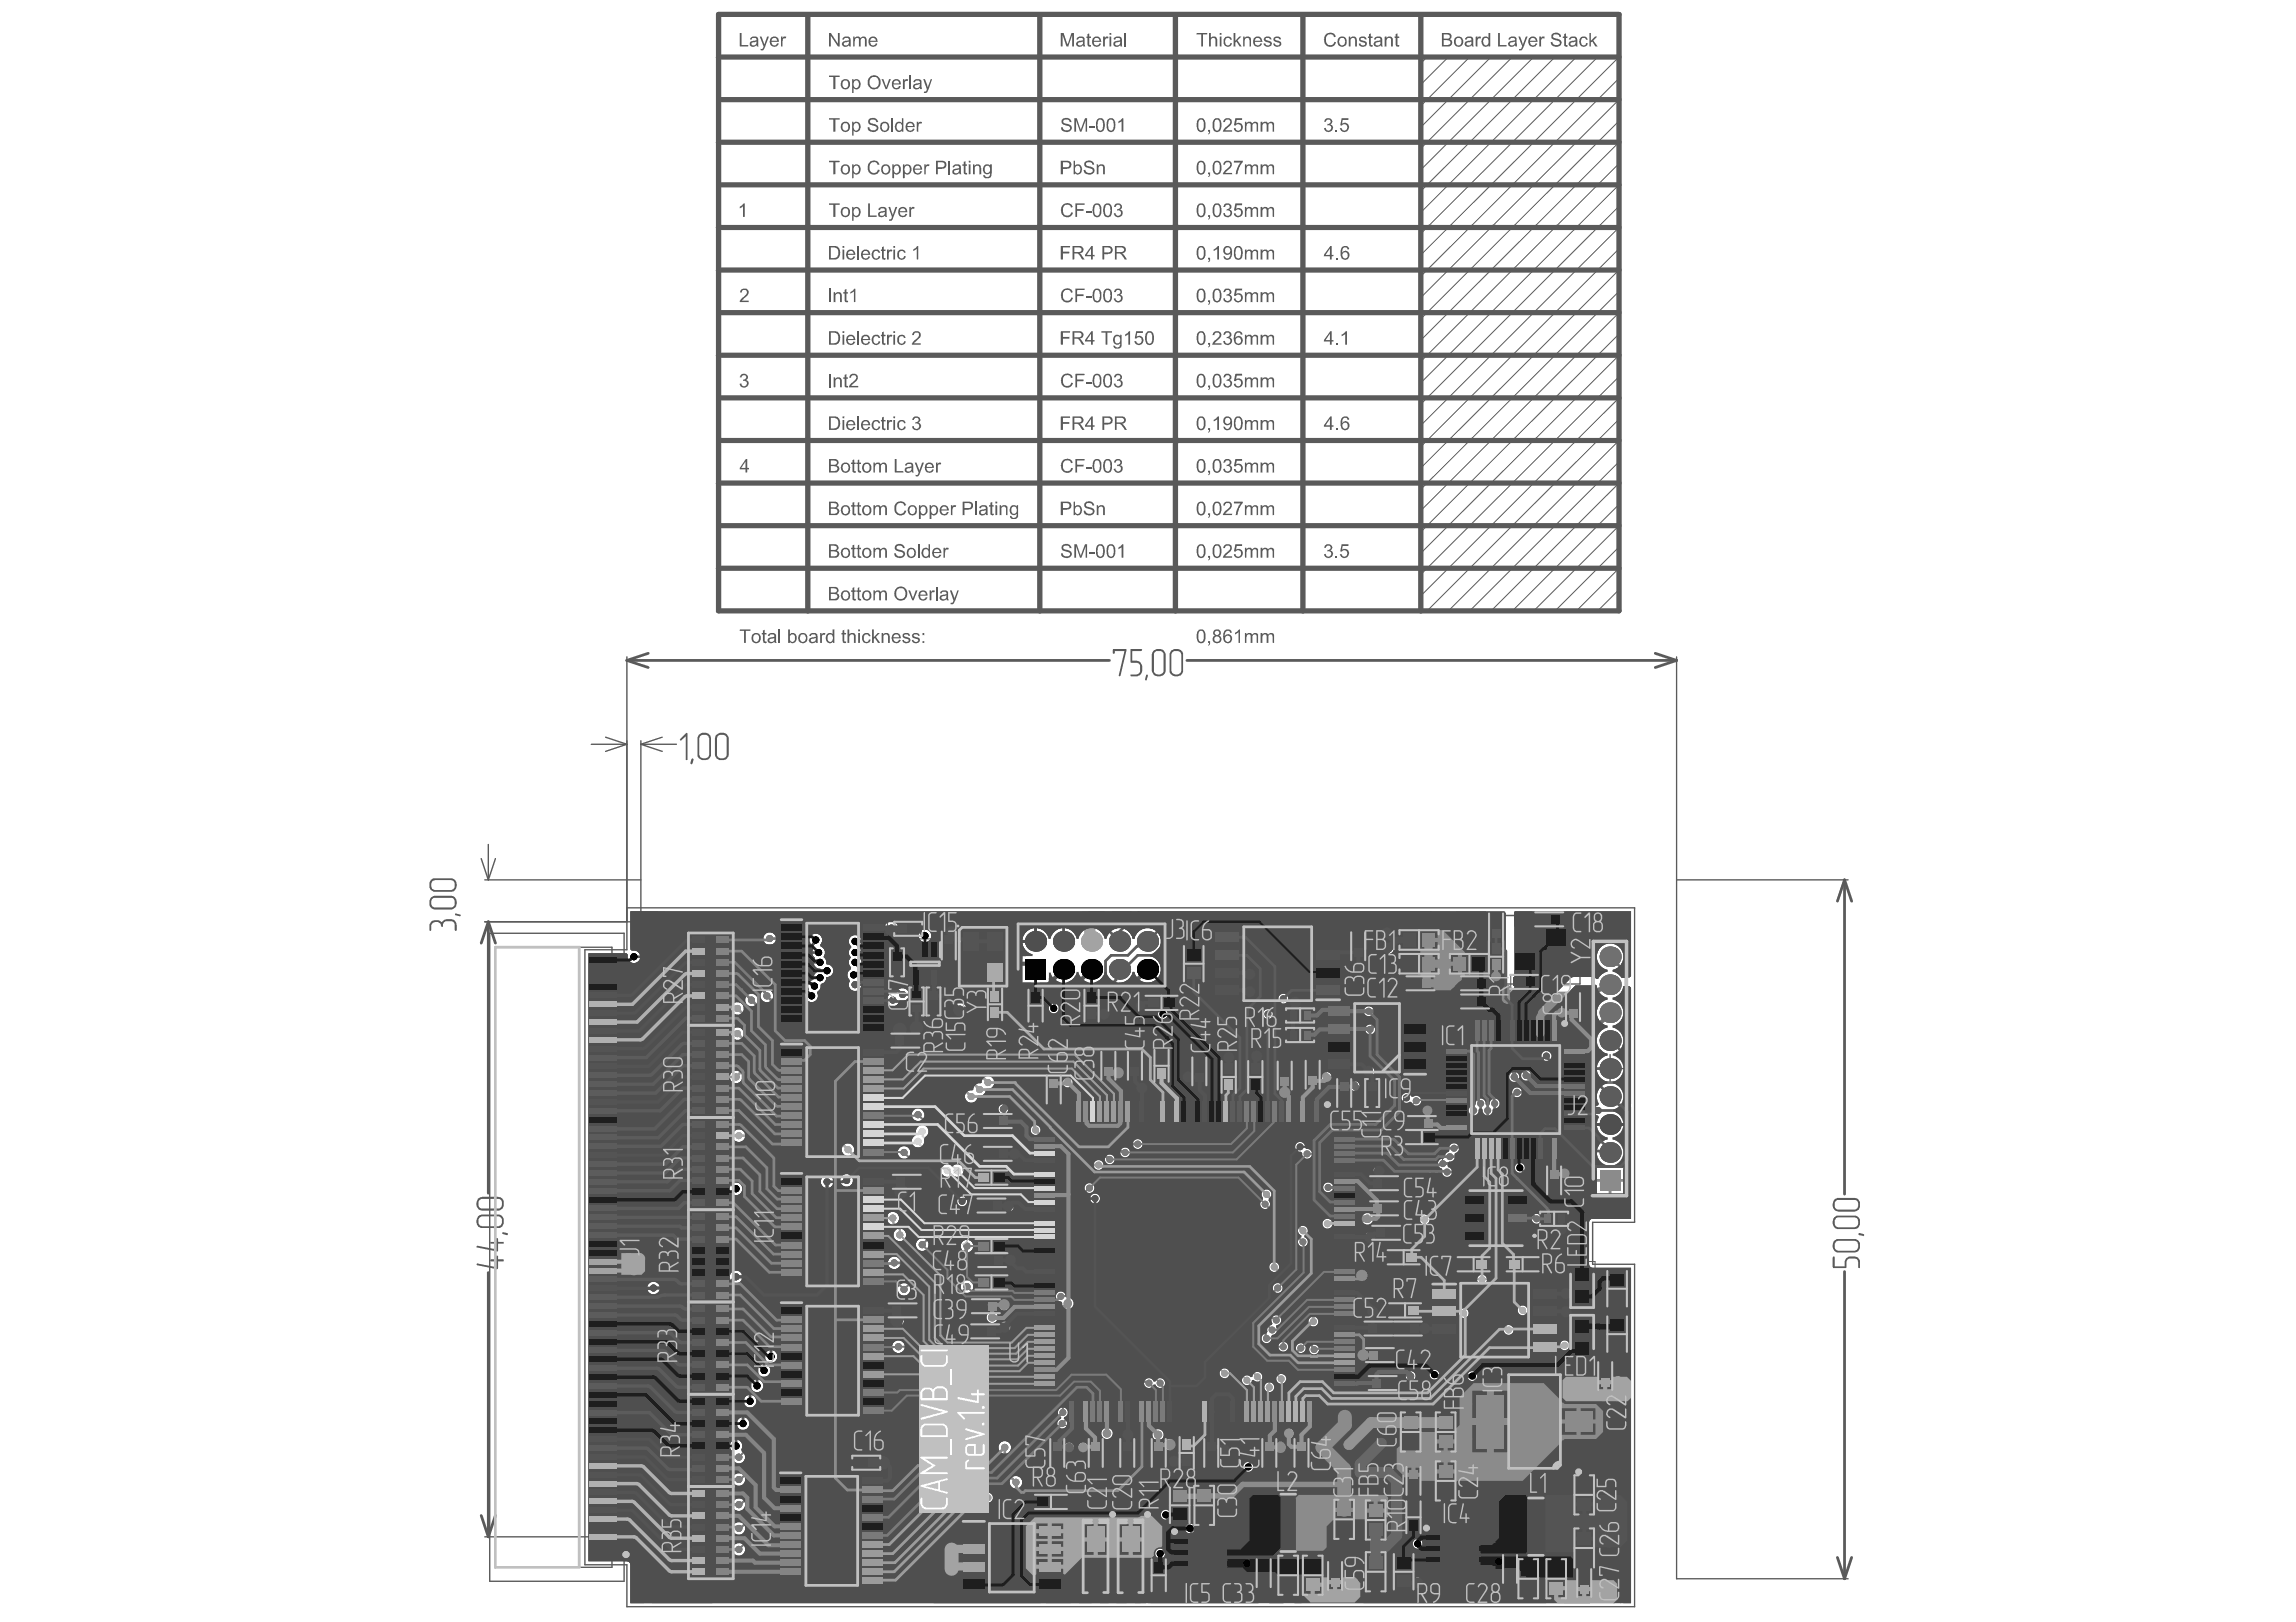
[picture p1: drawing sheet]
<svg xmlns="http://www.w3.org/2000/svg" width="297mm" height="210mm" viewBox="0 0 297 210" stroke-linecap="round" stroke-linejoin="round" font-family="sans-serif">
<g fill="none" stroke="#5a5a5a" stroke-width=".18">
<path d="M76.5 96.3h4.6M78.3 95.4l2.8 .9M81.1 96.3l-2.8 .9M81.1 85v34.3M82.9 95.9v23.4h-20.2M82.9 96.3l2.8 .9M82.9 96.3h4.6M85.7 95.4l-2.8 .9M216.9 85v119.3h22.2M62.3 111.1l.9 2.8M62.7 113.9h20.2M63.2 119.3l.9 2.7"/>
<path d="M63.2 119.3l-.9 2.7M63.2 109.3v4.6M63.2 119.3v4.6M64.1 111.1l-.9 2.8M216.9 113.9h22.2M62.7 198.9h18.4"/>
</g>
<g fill="none" stroke="#5a5a5a" stroke-width=".36">
<path d="M81.1 85.5l2.8 .9M81.1 85.5h62.4M83.9 84.5l-2.8 1M153.6 85.5h63.3M214.1 84.5l2.8 1M216.9 85.5l-2.8 .9M63.2 119.3l.9 2.7M63.2 119.3l-.9 2.7M63.2 119.3v35.1M238.6 113.9l1 2.7M238.6 113.9l-.9 2.7M238.6 113.9v40.6"/>
<path d="M63.2 164.7v34.2M238.6 164.6v39.7M62.3 196.1l.9 2.8M64.1 196.1l-.9 2.8M237.7 201.5l.9 2.8M239.6 201.5l-1 2.8"/>
</g>
<g fill="#5a5a5a">
<path d="M55.7 119.3l.3-.2h.8l.4 .3 .3-.4 .8-.1a.78 .78 0 0 1 .8 .8v.7v.1h-.2l-.1-.9-.2-.3-1-.1-.1 .1a.51 .51 0 0 0-.2 .6v.1a.22 .22 0 0 1-.3-.1 .22 .22 0 0 1 0-.3l-.4-.3-.5 .1-.2 .1-.1 .3v.6a.12 .12 0 0 1-.2 .1 .12 .12 0 0 1 0-.2v-.7z"/>
<path d="M58.9 118.3l.7 .1a.12 .12 0 0 1 0 .1 .12 .12 0 0 1-.1 .1l-.6-.2z"/>
<path d="M87.9 95.7l.9-.9 .1 .1v3.5h-.2v-3.1l-.5 .5h-.2z"/>
<path d="M89.5 98.2v-.1l.2 .1-.2 .7-.2-.1z"/>
<path d="M61.7 163.5l2.5 .5v-.8h-.6a.14 .14 0 0 1-.2-.1 .14 .14 0 0 1 .2-.1h.6v-.4l.1-.1h.1v.5h.7l.1 .2h-.8v1h-.1l-2.6-.5z"/>
<path d="M61.7 161.3l.1-.1 2.4 .5v-.8h-.6a.12 .12 0 0 1-.2-.1 .12 .12 0 0 1 .2-.1h.6v-.4a.14 .14 0 0 1 .1-.1 .14 .14 0 0 1 .1 .1v.4h.7l.1 .2h-.8v1.1l-2.7-.6h-.1z"/>
<path d="M65 159.5l.6 .1a.15 .15 0 0 1 .1 .1 .15 .15 0 0 1-.2 .1l-.5-.1z"/>
<path d="M144 84h1.7l-.7 3.5h-.2l-.1-.1 .8-3.1h-1.3v.2a.14 .14 0 0 1-.1 .1 .14 .14 0 0 1-.1-.1z"/>
<path d="M146.3 84h1.3a.14 .14 0 0 1 .2 .1 .14 .14 0 0 1-.2 .2h-1.1v1.2h.6l.5 .3 .2 .3v.7a.79 .79 0 0 1-.8 .7h-.7a.12 .12 0 0 1 0-.1 .12 .12 0 0 1 .1-.1h.6l.4-.2 .1-.2v-.8l-.2-.3h-1v-.1z"/>
<path d="M148.3 87.3h.2v.1l-.1 .6a.12 .12 0 0 1-.2 .1 .12 .12 0 0 1-.1-.2z"/>
<path d="M237.1 162.6h.2l.1 .1v1.2h1.3v-.6a.79 .79 0 0 1 .7-.7h.5a.71 .71 0 0 1 .7 .8v.6a.12 .12 0 0 1-.1 .1 .12 .12 0 0 1-.1-.1v-.7l-.2-.4h-1l-.2 .2-.1 .2-.1 .8h-1.6l-.1-.1z"/>
<path d="M240.4 159.6h.2l.5 .1a.12 .12 0 0 1 .1 .2 .12 .12 0 0 1-.2 0l-.6-.1z"/>
<path d="M55.9 116.4l-.1 .6 .1 .2 .3 .2h2.3l.3-.3v-.6a.41 .41 0 0 0-.5-.3h-2.2zM55.7 116.1l.5-.2h2.1a.78 .78 0 0 1 .8 .8v.3a.79 .79 0 0 1-.8 .7h-2a.8 .8 0 0 1-.7-.7v-.5z"/>
<path d="M55.9 114l-.1 .4v.3l.1 .3 .3 .2h2.2l.2-.1 .2-.3v-.5a.47 .47 0 0 0-.5-.4h-2.1zM55.7 113.8l.4-.1h2.2a.79 .79 0 0 1 .8 .7v.3a.79 .79 0 0 1-.8 .7h-2a.71 .71 0 0 1-.7-.7v-.5z"/>
<path d="M90.6 95.3l-.1 .2v2.2l.1 .3 .2 .1h.6a.39 .39 0 0 0 .4-.4v-2.2l-.1-.2-.3-.2h-.6zM90.4 95.1l.5-.3h.3a.79 .79 0 0 1 .8 .8v2a.79 .79 0 0 1-.8 .8h-.2a.71 .71 0 0 1-.8-.8v-2.2z"/>
<path d="M92.8 95.3v2.5l.1 .2 .3 .1 .6-.1 .2-.2v-2.4a.4 .4 0 0 0-.5-.3h-.4zM92.6 95.1l.5-.3h.5l.5 .3 .2 .4v2.1a.79 .79 0 0 1-.8 .8h-.3a.79 .79 0 0 1-.7-.8v-2.1z"/>
<path d="M62 157.6l-.1 .2v.5l.2 .3 .2 .1h2.2l.3-.1 .1-.3v-.6l-.4-.3h-2.2zM61.8 157.4l.5-.2h2.1a.71 .71 0 0 1 .8 .7v.5l-.2 .2-.3 .3h-2.5l-.3-.1-.2-.4-.1-.5z"/>
<path d="M62 155.3l-.1 .2v.5l.1 .3 .3 .1h2.3l.2-.2 .1-.2v-.5l-.2-.3h-.1h-2.3zM61.8 155.2l.6-.3h2a.71 .71 0 0 1 .8 .8v.2a.79 .79 0 0 1-.8 .8h-2.1l-.3-.2-.4-.5v-.4z"/>
<path d="M149.4 84.4l-.1 .2v2.3l.3 .3 .5 .1 .4-.4v-2.3l-.1-.2-.2-.1h-.6zM149.2 84.3l.5-.3h.5l.4 .3 .2 .3v2.2a.79 .79 0 0 1-.8 .7h-.3l-.4-.1-.3-.5v-2.3z"/>
<path d="M151.6 84.4l-.1 .3v2.1l.1 .3 .3 .1h.6l.2-.1 .1-.3v-2.1l-.1-.3-.2-.1h-.6zM151.5 84.2l.5-.2h.3a.79 .79 0 0 1 .8 .8v2a.79 .79 0 0 1-.8 .7h-.3a.79 .79 0 0 1-.7-.7v-2.2z"/>
<path d="M237.5 160.7l-.1 .2v.5l.1 .4 .3 .1h2.2l.3-.3 .1-.2v-.6l-.4-.2h-2.2zM237.3 160.5l.3-.2h2.5l.3 .2 .2 .3v.6a.71 .71 0 0 1-.7 .7h-2.2l-.3-.1-.3-.6 .1-.7z"/>
<path d="M237.5 157.7l-.1 .2v.5l.1 .3 .3 .1h2.1l.4-.2 .1-.2v-.6l-.4-.3h-2.3zM237.3 157.5l.3-.2h2.5l.3 .1 .2 .3v.6a.71 .71 0 0 1-.7 .8h-2.2l-.3-.2-.3-.5v-.4z"/>
<path d="M237.5 155.5l-.1 .2v.5l.2 .3h.1h2.3l.3-.2 .1-.2v-.5a.4 .4 0 0 0-.5-.3h-2.2zM237.3 155.3l.4-.3h2.2a.71 .71 0 0 1 .7 .8v.4l-.1 .3-.4 .3h-2.3l-.4-.2-.3-.3v-.6z"/>
</g>
<g fill="none" stroke="#5a5a5a" stroke-width=".68">
<path d="M93 7.4h116.5M93 1.9h116.5v77.2h-116.5zM93 18.4h116.5M93 12.9h116.5M104.5 1.9v77.2M134.5 1.9v77.2M152.1 1.9v77.2M168.6 1.9v77.2M183.8 1.9v77.2M93 34.9h116.5M93 29.4h116.5M93 23.9h116.5"/>
<path d="M93 57h116.5M93 51.5h116.5M93 46h116.5M93 40.5h116.5M93 73.5h116.5M93 68h116.5M93 62.5h116.5"/>
</g>
<g fill="none" stroke="#5a5a5a" stroke-width=".13">
<path d="M184.6 7.4l-.8 .8M187.4 7.4l-3.6 3.5M190.1 7.4l-6.3 6.3M192.9 7.4l-9.1 9.1M195.7 7.4l-11.9 11.8M198.4 7.4l-14.6 14.6M201.2 7.4l-17.4 17.3M203.9 7.4l-20.1 20.1M206.7 7.4l-22.9 22.8M209.5 18.4l-25.7 25.6M209.5 15.7l-25.7 25.6M209.5 12.9l-25.7 25.6"/>
<path d="M209.5 10.1l-25.7 25.7M209.5 7.4l-25.7 25.6M209.5 37.7l-25.7 25.6M209.5 34.9l-25.7 25.7M209.5 32.2l-25.7 25.6M209.5 29.4l-25.7 25.7M209.5 26.7l-25.7 25.6M209.5 23.9l-25.7 25.6M209.5 21.2l-25.7 25.6M209.5 59.8l-19.4 19.3M209.5 57l-22.1 22.1M209.5 54.2l-24.9 24.9"/>
<path d="M209.5 51.5l-25.7 25.6M209.5 48.7l-25.7 25.6M209.5 46l-25.7 25.6M209.5 43.2l-25.7 25.6M209.5 40.5l-25.7 25.6M209.5 76.3l-2.8 2.8M209.5 73.5l-5.6 5.6M209.5 70.8l-8.3 8.3M209.5 68l-11.1 11.1M209.5 65.3l-13.8 13.8M209.5 62.5l-16.6 16.6"/>
</g>
<g fill="#5a5a5a">
<path d="M95.7 4.3h.2v1.5h.9v.2h-1.1z"/>
<path d="M98.3 4.7h.2l.4 1.1 .3-1.1h.3l-.5 1.4a.48 .48 0 0 1-.6 .4v-.2h.3l.1-.3z"/>
<path d="M101 4.7h.2v.3a.29 .29 0 0 1 .2-.3 .29 .29 0 0 1 .3 .1l-.1 .2a.29 .29 0 0 0-.3 0 .29 .29 0 0 0-.1 .3v.7h-.2z"/>
<path d="M95.8 48.6a.5 .5 0 0 1 .8-.2 .5 .5 0 0 1-.1 .8 .5 .5 0 0 1 .3 .7 .5 .5 0 0 1-.7 .2l-.3-.1-.1-.3h.2a.36 .36 0 0 0 .4 .3 .36 .36 0 0 0 .3-.5 .36 .36 0 0 0-.5-.2l.1-.2a.29 .29 0 0 0 .3-.2 .29 .29 0 0 0-.3-.4 .29 .29 0 0 0-.3 .3h-.2z"/>
<path d="M95.9 37.4h.1a.54 .54 0 0 1 .8 .2 .54 .54 0 0 1-.3 .8l-.5 .5h.9v.2l-1.2-.1a1.75 1.75 0 0 1 .8-.9 .34 .34 0 0 0 0-.5 .34 .34 0 0 0-.5 .2l-.2 .1z"/>
<path d="M95.7 26.7l.5-.4h.2v1.8h-.3v-1.4l-.3 .3z"/>
<path d="M107.3 4.3h.2l.9 1.3v-1.3h.2v1.7h-.2l-.9-1.4v1.4h-.2z"/>
<path d="M110.4 4.7h.2v.2a.43 .43 0 0 1 .7 .1 .44 .44 0 0 1 .5-.3 .44 .44 0 0 1 .3 .4v.9h-.2v-.8a.28 .28 0 0 0-.3-.3 .28 .28 0 0 0-.3 .4v.7h-.2v-.8a.26 .26 0 0 0-.3-.3 .26 .26 0 0 0-.2 .4v.7h-.2z"/>
<path d="M110.3 76.1l.2-.1v.4h.2v.2h-.2v.7a.13 .13 0 0 0 0 .2 .13 .13 0 0 0 .2 0v.2a.3 .3 0 0 1-.3 0 .3 .3 0 0 1-.1-.4v-.7h-.2v-.2h.2z"/>
<path d="M111 76.1l.2-.1v.4h.2v.2h-.2v.8v.1h.2v.2a.3 .3 0 0 1-.3 0 .3 .3 0 0 1-.1-.4v-.7h-.2v-.2h.2z"/>
<path d="M113 76.4h.2v.2a.43 .43 0 0 1 .7 0 .44 .44 0 0 1 .5-.2 .44 .44 0 0 1 .3 .4v.9h-.2v-.8a.28 .28 0 0 0-.3-.3 .28 .28 0 0 0-.2 .4v.7h-.3v-.8a.28 .28 0 0 0-.3-.3 .28 .28 0 0 0-.2 .4v.7h-.2z"/>
<path d="M117.5 76.4h.2l.4 1.1 .4-1.1h.2l-.5 1.3h-.2z"/>
<path d="M120.3 76.4h.2v.2l.1-.2h.3h.1l-.1 .3a.26 .26 0 0 0-.4 0 .26 .26 0 0 0 0 .3v.7h-.2z"/>
<path d="M121.1 75.9h.2v1.8h-.2z"/>
<path d="M122.9 76.4h.2l.4 1.1 .4-1.1h.1l-.5 1.4a.48 .48 0 0 1-.5 .4v-.2h.2l.1-.3z"/>
<path d="M110.3 70.6l.2-.1v.4h.2v.2h-.2v.7a.13 .13 0 0 0 0 .2 .13 .13 0 0 0 .2 0v.2a.3 .3 0 0 1-.3 0 .3 .3 0 0 1-.1-.4v-.7h-.2v-.2h.2z"/>
<path d="M111 70.6l.2-.1v.4h.2v.2h-.2v.8v.1h.2v.2a.3 .3 0 0 1-.3 0 .3 .3 0 0 1-.1-.4v-.7h-.2v-.2h.2z"/>
<path d="M113 70.9h.2v.2a.43 .43 0 0 1 .7 0 .44 .44 0 0 1 .5-.2 .44 .44 0 0 1 .3 .4v.9h-.2v-.8a.28 .28 0 0 0-.3-.3 .28 .28 0 0 0-.2 .3v.8h-.3v-.9a.28 .28 0 0 0-.3-.2 .28 .28 0 0 0-.2 .3v.8h-.2z"/>
<path d="M115.8 70.6h.1a.68 .68 0 0 1 .7-.2 .68 .68 0 0 1 .4 .5h-.2a.45 .45 0 0 0-.4-.3 .45 .45 0 0 0-.4 .2 .44 .44 0 0 0 .5 .4h.2a.52 .52 0 0 1 .4 .6 .52 .52 0 0 1-.6 .4 .71 .71 0 0 1-.8-.6h.2a.5 .5 0 0 0 .4 .4 .5 .5 0 0 0 .6-.3l-.1-.2-.5-.2a.52 .52 0 0 1-.5-.7z"/>
<path d="M118.8 70.4h.2v1.8h-.2z"/>
<path d="M122.1 70.9h.1v.2a.29 .29 0 0 1 .2-.2 .29 .29 0 0 1 .4 0l-.1 .3a.29 .29 0 0 0-.4 0 .29 .29 0 0 0-.1 .3v.7h-.1z"/>
<path d="M110.3 65.1l.2-.1v.4h.2v.2h-.2v.7a.13 .13 0 0 0 0 .2 .13 .13 0 0 0 .2 0v.2a.3 .3 0 0 1-.3 0 .3 .3 0 0 1-.1-.4v-.7h-.2v-.2h.2z"/>
<path d="M111 65.1l.2-.1v.4h.2v.2h-.2v.7v.2h.2v.2a.3 .3 0 0 1-.3 0 .3 .3 0 0 1-.1-.4v-.7h-.2v-.2h.2z"/>
<path d="M113 65.4h.2v.2a.43 .43 0 0 1 .7 0 .44 .44 0 0 1 .5-.2 .44 .44 0 0 1 .3 .4v.9h-.2v-.8a.28 .28 0 0 0-.3-.3 .28 .28 0 0 0-.2 .3v.8h-.3v-.9a.28 .28 0 0 0-.3-.2 .28 .28 0 0 0-.2 .3v.8h-.2z"/>
<path d="M115.8 65.2a.83 .83 0 0 1 1.4 .2l-.2 .1a.51 .51 0 0 0-.8-.3l-.1 .1a.76 .76 0 0 0 .4 1.2 .4 .4 0 0 0 .5-.4h.3a.82 .82 0 0 1-1 .6 .82 .82 0 0 1-.6-1z"/>
<path d="M123 65.4h.2v.2l.1-.2h.3h.1l-.1 .3a.3 .3 0 0 0-.3 0 .3 .3 0 0 0-.1 .3v.7h-.2z"/>
<path d="M126.2 64.9h.2v1.8h-.2z"/>
<path d="M128.1 65.1l.3-.1v.4h.1v.2h-.1v.7a.13 .13 0 0 0 0 .2 .13 .13 0 0 0 .1 0l.1 .2a.3 .3 0 0 1-.4 0 .3 .3 0 0 1-.1-.4v-.7h-.2v-.2h.2z"/>
<path d="M129.3 65.4h.2v.2a.45 .45 0 0 1 .6-.2 .45 .45 0 0 1 .2 .5v.8h-.1v-.8a.31 .31 0 0 0-.4-.3 .31 .31 0 0 0-.2 .4v.7h-.3z"/>
<path d="M110.3 59.5l.2-.1v.5h.2v.1h-.2v.8a.13 .13 0 0 0 0 .2 .13 .13 0 0 0 .2 0v.1a.3 .3 0 0 1-.3 0 .3 .3 0 0 1-.1-.3v-.8h-.2v-.1h.2z"/>
<path d="M111 59.5l.2-.1v.5h.2v.1h-.2v.8v.2h.2v.1a.3 .3 0 0 1-.3 0 .3 .3 0 0 1-.1-.3v-.8h-.2v-.1h.2z"/>
<path d="M113 59.9h.2v.1a.43 .43 0 0 1 .7 .1 .44 .44 0 0 1 .5-.2 .44 .44 0 0 1 .3 .4v.8h-.2v-.7a.28 .28 0 0 0-.3-.4 .28 .28 0 0 0-.2 .4v.7h-.3v-.8a.28 .28 0 0 0-.3-.3 .28 .28 0 0 0-.2 .4v.7h-.2z"/>
<path d="M115.8 59.4h.2v1.6h.9v.1h-1.1z"/>
<path d="M118.3 59.9h.3l.3 1 .4-1h.2l-.5 1.3a.47 .47 0 0 1-.5 .5l-.1-.3h.4v-.3z"/>
<path d="M121.1 59.9h.2v.2l.2-.2h.2h.1l-.1 .2a.26 .26 0 0 0-.4 .1 .26 .26 0 0 0 0 .3v.6h-.2z"/>
<path d="M110.9 53.9h.2v1.7h-.2z"/>
<path d="M112.9 54.6a.57 .57 0 0 1 .5-.2 .57 .57 0 0 1 .5 .4h-.3a.35 .35 0 0 0-.4-.2 .35 .35 0 0 0-.2 .4 .35 .35 0 0 0 .3 .5 .35 .35 0 0 0 .4-.3h.2a.58 .58 0 0 1-.7 .4 .58 .58 0 0 1-.4-.7z"/>
<path d="M114.1 54l.2-.1v.4h.3v.2h-.3v.8a.15 .15 0 0 0 .1 .1 .15 .15 0 0 0 .2 .1v.1a.3 .3 0 0 1-.4 0 .3 .3 0 0 1-.1-.3v-.8h-.1v-.2h.1z"/>
<path d="M114.7 54.3h.3v.3l.1-.3h.3v.3a.3 .3 0 0 0-.3 .1 .3 .3 0 0 0-.1 .3v.6h-.3z"/>
<path d="M116.1 54.6a.55 .55 0 0 1 .6-.3 .55 .55 0 0 1 .4 .5h-.1a.36 .36 0 0 0-.5-.2 .36 .36 0 0 0-.2 .5 .33 .33 0 0 0 .3 .4 .33 .33 0 0 0 .4-.3h.2a.59 .59 0 0 1-.8 .4 .59 .59 0 0 1-.3-.8z"/>
<path d="M118.1 54.1a.5 .5 0 0 1 .7-.2 .5 .5 0 0 1 .2 .7l-.2 .1a.55 .55 0 0 1 0 .9 .55 .55 0 0 1-.8-.4h.2a.36 .36 0 0 0 .4 .3 .36 .36 0 0 0 .3-.5 .36 .36 0 0 0-.5-.2v-.2a.29 .29 0 0 0 .4-.2 .29 .29 0 0 0-.2-.3 .29 .29 0 0 0-.4 .2h-.2z"/>
<path d="M107.3 48.4h.2v1.7h-.2z"/>
<path d="M107.9 48.8h.1v.2a.48 .48 0 0 1 .6-.1 .48 .48 0 0 1 .3 .4v.8h-.2v-.8a.31 .31 0 0 0-.4-.3 .31 .31 0 0 0-.2 .4v.7h-.2z"/>
<path d="M109.3 48.5l.2-.1v.4h.2v.2h-.2v.8a.13 .13 0 0 0 0 .1 .13 .13 0 0 0 .2 0v.2a.32 .32 0 0 1-.3 0 .32 .32 0 0 1-.1-.3v-.8h-.2v-.2h.2z"/>
<path d="M110 48.6a.55 .55 0 0 1 .9 0 .55 .55 0 0 1-.3 .8l-.5 .5h.9v.2h-1.2l.2-.4 .4-.4a.44 .44 0 0 0 .3-.3 .44 .44 0 0 0-.1-.4h-.3l-.2 .1v.2h-.2z"/>
<path d="M110.9 42.9h.2v1.7h-.2z"/>
<path d="M112.9 43.6a.57 .57 0 0 1 .5-.3 .57 .57 0 0 1 .5 .4h-.3a.35 .35 0 0 0-.4-.2 .35 .35 0 0 0-.2 .5 .35 .35 0 0 0 .3 .5 .35 .35 0 0 0 .4-.4l.2 .1a.58 .58 0 0 1-.7 .4 .58 .58 0 0 1-.4-.7z"/>
<path d="M114.1 43l.2-.1v.4h.3v.2h-.3v.7a.15 .15 0 0 0 .1 .2 .15 .15 0 0 0 .2 0v.2a.3 .3 0 0 1-.4 0 .3 .3 0 0 1-.1-.4v-.7h-.1v-.2h.1z"/>
<path d="M114.7 43.3h.3v.3l.1-.3h.3v.3a.3 .3 0 0 0-.3 0 .3 .3 0 0 0-.1 .4v.6h-.3z"/>
<path d="M116.1 43.6a.55 .55 0 0 1 .6-.3 .55 .55 0 0 1 .4 .4h-.1a.36 .36 0 0 0-.5-.2 .36 .36 0 0 0-.2 .6 .33 .33 0 0 0 .3 .4 .33 .33 0 0 0 .4-.4l.2 .1a.59 .59 0 0 1-.8 .4 .59 .59 0 0 1-.3-.8z"/>
<path d="M118.1 43a.56 .56 0 0 1 .9 0 .56 .56 0 0 1-.1 .8l-.7 .6h.9v.2h-1.1v-.2l.3-.3a1.03 1.03 0 0 0 .6-.9 .34 .34 0 0 0-.4-.2 .34 .34 0 0 0-.3 .4h-.2z"/>
<path d="M107.3 37.3h.2v1.8h-.2z"/>
<path d="M107.9 37.8h.1v.2a.48 .48 0 0 1 .6-.2 .48 .48 0 0 1 .3 .5v.8h-.2v-.8a.31 .31 0 0 0-.4-.3 .31 .31 0 0 0-.2 .4v.7h-.2z"/>
<path d="M109.3 37.5l.2-.1v.4h.2v.2h-.2v.7a.13 .13 0 0 0 0 .2 .13 .13 0 0 0 .2 0v.2a.32 .32 0 0 1-.3 0 .32 .32 0 0 1-.1-.4v-.7h-.2v-.2h.2z"/>
<path d="M110 37.8l.4-.2 .1-.3h.2v1.8h-.2v-1.4l-.4 .3z"/>
<path d="M110.9 31.8h.2v1.8h-.2z"/>
<path d="M112.9 32.5a.57 .57 0 0 1 .5-.2 .57 .57 0 0 1 .5 .4h-.3a.35 .35 0 0 0-.4-.2 .35 .35 0 0 0-.2 .5 .35 .35 0 0 0 .3 .4 .35 .35 0 0 0 .4-.3l.2 .1a.58 .58 0 0 1-.7 .4 .58 .58 0 0 1-.4-.8z"/>
<path d="M114.1 32l.2-.1v.4h.3v.2h-.3v.7a.15 .15 0 0 0 .1 .2 .15 .15 0 0 0 .2 0v.2a.3 .3 0 0 1-.4 0 .3 .3 0 0 1-.1-.4v-.7h-.1v-.2h.1z"/>
<path d="M114.7 32.3h.3v.2l.1-.2h.3v.3a.3 .3 0 0 0-.3 0 .3 .3 0 0 0-.1 .3v.7h-.3z"/>
<path d="M116.1 32.6a.55 .55 0 0 1 .6-.3 .55 .55 0 0 1 .4 .4h-.1a.36 .36 0 0 0-.5-.2 .36 .36 0 0 0-.2 .5 .33 .33 0 0 0 .3 .4 .33 .33 0 0 0 .4-.3l.2 .1a.59 .59 0 0 1-.8 .4 .59 .59 0 0 1-.3-.8z"/>
<path d="M118.2 32.2h.2l.3-.4h.1v1.8h-.2v-1.4l-.4 .3z"/>
<path d="M107.3 26.3h1.3v.2h-.5v1.6h-.3v-1.6h-.5z"/>
<path d="M112.3 26.3h.2v1.6h.9v.2h-1.1z"/>
<path d="M114.9 26.8h.3l.3 1 .4-1h.2l-.5 1.3a.47 .47 0 0 1-.6 .5v-.3l.1 .1a.24 .24 0 0 0 .3-.3z"/>
<path d="M117.6 26.8h.2v.2l.2-.2h.2h.1l-.1 .3a.26 .26 0 0 0-.3 0 .26 .26 0 0 0 0 .3v.7h-.3z"/>
<path d="M107.3 20.8h1.3v.2h-.5v1.6h-.3v-1.6h-.5z"/>
<path d="M112.6 20.9h.1a.75 .75 0 0 1 1.1 .4l-.2 .1a.51 .51 0 0 0-.9-.3l-.1 .1a.76 .76 0 0 0 .5 1.2 .4 .4 0 0 0 .5-.4h.2a.83 .83 0 0 1-1 .5 .83 .83 0 0 1-.5-1z"/>
<path d="M119.6 21.3h.2v.2l.1-.2h.3h.1l-.1 .2a.3 .3 0 0 0-.4 .1 .3 .3 0 0 0 0 .3v.7h-.2z"/>
<path d="M122.7 20.8h.2v1.8h-.2z"/>
<path d="M124.7 20.9h.2v.4h.2v.2h-.2v.7a.13 .13 0 0 0 0 .2 .13 .13 0 0 0 .2 0v.2a.3 .3 0 0 1-.3 0 .3 .3 0 0 1-.1-.4v-.7h-.2v-.2h.2z"/>
<path d="M125.9 21.3h.2v.2a.48 .48 0 0 1 .5-.2 .48 .48 0 0 1 .3 .5v.8h-.2v-.8a.31 .31 0 0 0-.3-.3 .31 .31 0 0 0-.3 .4v.7h-.2z"/>
<path d="M107.3 15.3h1.3v.2h-.5v1.5h-.3v-1.5h-.5z"/>
<path d="M112.4 15.5v-.1a.68 .68 0 0 1 .7-.1 .68 .68 0 0 1 .5 .5h-.2a.45 .45 0 0 0-.4-.3 .45 .45 0 0 0-.5 .2 .44 .44 0 0 0 .6 .3l.1 .1a.53 .53 0 0 1 .4 .6 .53 .53 0 0 1-.7 .4 .63 .63 0 0 1-.7-.6l.2-.1a.5 .5 0 0 0 .5 .5 .5 .5 0 0 0 .5-.4v-.1l-.5-.2a.52 .52 0 0 1-.5-.7z"/>
<path d="M115.3 15.3h.2v1.7h-.2z"/>
<path d="M118.6 15.8h.2v.2l.1-.2h.3h.1l-.1 .2a.25 .25 0 0 0-.3 .1 .25 .25 0 0 0-.1 .3v.6h-.2z"/>
<path d="M107.3 9.8h1.3v.2h-.5v1.5h-.3v-1.5h-.5z"/>
<path d="M114.1 10.2h.2l.4 1.1 .3-1.1h.3l-.6 1.3h-.1z"/>
<path d="M116.8 10.2h.2v.3l.2-.3h.2l.1 .1-.1 .2a.26 .26 0 0 0-.3 0 .26 .26 0 0 0-.1 .4v.6h-.2z"/>
<path d="M117.6 9.8h.2v1.7h-.2z"/>
<path d="M119.4 10.2h.3l.3 1.1 .4-1.1h.2l-.5 1.4a.48 .48 0 0 1-.6 .4v-.2l.3 .1 .1-.4z"/>
<path d="M137.2 4.3h.4l.5 1.5 .5-1.5h.3v1.7h-.2v-1.5l-.5 1.5h-.2l-.5-1.5v1.5h-.3z"/>
<path d="M140.7 4.4l.2-.1v.4h.2v.2h-.2v.9h.2v.2a.32 .32 0 0 1-.3 0 .32 .32 0 0 1-.1-.4v-.7h-.1v-.2h.1z"/>
<path d="M142.7 4.7h.2v.3l.2-.3h.3v.3a.29 .29 0 0 0-.4 0 .29 .29 0 0 0-.1 .4v.6h-.2z"/>
<path d="M145.5 4.3h.2v1.7h-.2z"/>
<path d="M137.4 70.6h.1a.68 .68 0 0 1 .7-.2 .68 .68 0 0 1 .4 .5h-.2a.45 .45 0 0 0-.4-.3 .45 .45 0 0 0-.4 .2 .44 .44 0 0 0 .5 .4h.1a.51 .51 0 0 1 .5 .6 .51 .51 0 0 1-.6 .4 .72 .72 0 0 1-.9-.6h.3a.53 .53 0 0 0 .4 .4 .53 .53 0 0 0 .5-.2 .48 .48 0 0 0-.5-.4v-.1a.52 .52 0 0 1-.5-.7z"/>
<path d="M139 70.4h.3l.5 1.5 .6-1.5h.2v1.8h-.1v-1.5l-.6 1.5h-.2l-.5-1.5v1.5h-.2z"/>
<path d="M140.9 71.4h.7v.3h-.7z"/>
<path d="M144.7 70.8l.3-.1 .2-.3h.1v1.8h-.2v-1.4l-.4 .3z"/>
<path d="M140.3 65.1h.1a.68 .68 0 0 1 .7-.2 .68 .68 0 0 1 .5 .5h-.3a.45 .45 0 0 0-.4-.3 .45 .45 0 0 0-.4 .2 .44 .44 0 0 0 .6 .4h.1a.53 .53 0 0 1 .3 .7 .53 .53 0 0 1-.6 .3 .63 .63 0 0 1-.7-.6h.2a.5 .5 0 0 0 .5 .4 .5 .5 0 0 0 .5-.3l-.1-.2-.5-.2a.52 .52 0 0 1-.5-.7z"/>
<path d="M141.9 65.4h.2v.2a.48 .48 0 0 1 .5-.2 .48 .48 0 0 1 .3 .5v.8h-.2v-.8a.31 .31 0 0 0-.3-.3 .31 .31 0 0 0-.3 .4v.7h-.2z"/>
<path d="M137.4 59.7a.83 .83 0 0 1 1.4 .2l-.2 .1a.49 .49 0 0 0-.9-.3 .84 .84 0 0 0 .2 1.3 .47 .47 0 0 0 .7-.4h.2a.8 .8 0 0 1-.9 .6 .8 .8 0 0 1-.7-.9z"/>
<path d="M139.1 59.4h1.2v.2h-.9v.5h.8v.3h-.8v.7h-.3z"/>
<path d="M140.5 60.4h.7v.2h-.7z"/>
<path d="M144.2 59.5a.52 .52 0 0 1 .7-.1 .52 .52 0 0 1 .2 .7l-.2 .1a.54 .54 0 0 1 .2 .8 .54 .54 0 0 1-.9 0l-.1-.3 .2-.1a.36 .36 0 0 0 .5 .4 .36 .36 0 0 0 .2-.5 .36 .36 0 0 0-.5-.2l.1-.2a.3 .3 0 0 0 .3-.2 .3 .3 0 0 0-.3-.4 .3 .3 0 0 0-.3 .4h-.2z"/>
<path d="M137.2 53.9h1.2v.2h-.9v.5h.8v.3h-.8v.7h-.3z"/>
<path d="M137.4 48.7a.83 .83 0 0 1 1.4 .1l-.2 .1a.49 .49 0 0 0-.9-.2 .84 .84 0 0 0 .2 1.2 .47 .47 0 0 0 .7-.4l.2 .1a.8 .8 0 0 1-.9 .6 .8 .8 0 0 1-.7-1z"/>
<path d="M139.1 48.4h1.2v.2h-.9v.5h.8v.2h-.8v.8h-.3z"/>
<path d="M140.5 49.4h.7v.2h-.7z"/>
<path d="M144.2 48.5a.52 .52 0 0 1 .7-.1 .52 .52 0 0 1 .2 .7l-.2 .1a.54 .54 0 0 1 .2 .8 .54 .54 0 0 1-.9-.1l-.1-.2 .2-.1a.36 .36 0 0 0 .5 .4 .36 .36 0 0 0 .2-.5 .36 .36 0 0 0-.5-.2l.1-.2a.3 .3 0 0 0 .3-.2 .3 .3 0 0 0-.3-.4 .3 .3 0 0 0-.3 .3h-.2z"/>
<path d="M137.2 42.9h1.2v.1h-.9v.6h.8v.2h-.8v.8h-.3z"/>
<path d="M142.5 42.9h1.4v.1h-.6v1.6h-.3v-1.6h-.5z"/>
<path d="M145.6 43.3l.2-.2 .3-.2h.1v1.7h-.2v-1.4l-.4 .3z"/>
<path d="M147 42.9h.9v.2h-.8l-.1 .5a.58 .58 0 0 1 .9 .2 .58 .58 0 0 1-.4 .8 .58 .58 0 0 1-.7-.5h.2a.38 .38 0 0 0 .6 .3 .38 .38 0 0 0 0-.6l-.2-.2h-.2l-.2 .2h-.2z"/>
<path d="M137.4 37.7a.83 .83 0 0 1 1.4 .1l-.2 .1a.49 .49 0 0 0-.9-.3 .84 .84 0 0 0 .2 1.3 .47 .47 0 0 0 .7-.4h.2a.8 .8 0 0 1-.9 .6 .8 .8 0 0 1-.7-.9z"/>
<path d="M139.1 37.3h1.2v.2h-.9v.6h.8v.2h-.8v.8h-.3z"/>
<path d="M140.5 38.4h.7v.2h-.7z"/>
<path d="M144.2 37.5a.52 .52 0 0 1 .7-.1 .52 .52 0 0 1 .2 .6l-.2 .1a.54 .54 0 0 1 .2 .9 .54 .54 0 0 1-.9-.1l-.1-.3h.2a.36 .36 0 0 0 .5 .3 .36 .36 0 0 0 .2-.4 .36 .36 0 0 0-.5-.2l.1-.2a.3 .3 0 0 0 .3-.3 .3 .3 0 0 0-.3-.3 .3 .3 0 0 0-.3 .3h-.2z"/>
<path d="M137.2 31.8h1.2v.2h-.9v.6h.8v.2h-.8v.8h-.3z"/>
<path d="M137.4 26.6a.83 .83 0 0 1 1.4 .2l-.2 .1a.49 .49 0 0 0-.9-.3 .84 .84 0 0 0 .2 1.3 .47 .47 0 0 0 .7-.4h.2a.8 .8 0 0 1-.9 .6 .8 .8 0 0 1-.7-.9z"/>
<path d="M139.1 26.3h1.2v.2h-.9v.6h.8v.2h-.8v.8h-.3z"/>
<path d="M140.5 27.3h.7v.3h-.7z"/>
<path d="M144.2 26.5a.52 .52 0 0 1 .7-.1 .52 .52 0 0 1 .2 .6l-.2 .1a.54 .54 0 0 1 .2 .8 .54 .54 0 0 1-.9 0l-.1-.3h.2a.36 .36 0 0 0 .5 .3 .36 .36 0 0 0 .2-.5 .36 .36 0 0 0-.5-.2l.1-.1a.3 .3 0 0 0 .3-.3 .3 .3 0 0 0-.3-.3 .3 .3 0 0 0-.3 .3h-.2z"/>
<path d="M140.3 21l.1-.1a.68 .68 0 0 1 .7-.1 .68 .68 0 0 1 .5 .5h-.3a.45 .45 0 0 0-.4-.3 .45 .45 0 0 0-.4 .2 .44 .44 0 0 0 .6 .3l.1 .1a.53 .53 0 0 1 .3 .7 .53 .53 0 0 1-.6 .3 .63 .63 0 0 1-.7-.6h.2a.5 .5 0 0 0 .5 .4 .5 .5 0 0 0 .5-.4l-.1-.1-.5-.2a.52 .52 0 0 1-.5-.7z"/>
<path d="M141.9 21.3h.2v.2a.48 .48 0 0 1 .5-.2 .48 .48 0 0 1 .3 .5v.8h-.2v-.8a.31 .31 0 0 0-.3-.4 .31 .31 0 0 0-.3 .5v.7h-.2z"/>
<path d="M137.4 15.5l.1-.1a.68 .68 0 0 1 .7-.1 .68 .68 0 0 1 .4 .5h-.2a.45 .45 0 0 0-.4-.3 .45 .45 0 0 0-.4 .2 .44 .44 0 0 0 .5 .3l.1 .1a.51 .51 0 0 1 .5 .6 .51 .51 0 0 1-.6 .4 .72 .72 0 0 1-.9-.6l.3-.1a.53 .53 0 0 0 .4 .5 .53 .53 0 0 0 .5-.3 .48 .48 0 0 0-.5-.3v-.1a.52 .52 0 0 1-.5-.7z"/>
<path d="M139 15.3h.3l.5 1.5 .6-1.5h.2v1.7h-.1v-1.4l-.6 1.4h-.2l-.5-1.4v1.4h-.2z"/>
<path d="M140.9 16.3h.7v.2h-.7z"/>
<path d="M144.7 15.7l.3-.1 .2-.3h.1v1.7h-.2v-1.3l-.4 .2z"/>
<path d="M154.8 4.3h1.4v.2h-.6v1.5h-.2v-1.5h-.6z"/>
<path d="M156.4 4.3h.2v.6a.45 .45 0 0 1 .6-.2 .45 .45 0 0 1 .3 .5v.8h-.3v-.8a.31 .31 0 0 0-.3-.3 .31 .31 0 0 0-.3 .4v.7h-.2z"/>
<path d="M158.5 4.8a.55 .55 0 0 1 .9 .3h-.2a.37 .37 0 0 0-.5-.2 .37 .37 0 0 0-.2 .5 .35 .35 0 0 0 .3 .5 .35 .35 0 0 0 .4-.3h.2a.59 .59 0 0 1-.8 .4 .59 .59 0 0 1-.3-.8z"/>
<path d="M159.6 4.3h.2v1l.5-.6h.3l-.5 .5 .5 .8h-.2l-.4-.6-.2 .1v.5h-.2z"/>
<path d="M160.8 4.7h.2v.2a.45 .45 0 0 1 .6-.2 .45 .45 0 0 1 .2 .5v.8h-.1v-.8a.33 .33 0 0 0-.4-.3 .33 .33 0 0 0-.3 .4v.7h-.2z"/>
<path d="M163.5 4.9a.57 .57 0 0 1 1 .1v.1h-.2a.29 .29 0 0 0-.3-.2 .29 .29 0 0 0-.3 .2l.3 .1a.6 .6 0 0 1 .6 .4 .56 .56 0 0 1-.6 .5 .56 .56 0 0 1-.5-.5h.2a.33 .33 0 0 0 .3 .3 .33 .33 0 0 0 .3-.3l-.2-.1a.41 .41 0 0 1-.5-.1 .41 .41 0 0 1-.1-.5z"/>
<path d="M164.8 4.9a.55 .55 0 0 1 .9 .2h-.2a.32 .32 0 0 0-.5 0v.1l.3 .1a.4 .4 0 0 1 .5 .4 .4 .4 0 0 1-.6 .4l-.4-.2-.1-.3h.2a.33 .33 0 0 0 .3 .3 .33 .33 0 0 0 .4-.3l-.2-.1a.67 .67 0 0 1-.7-.3z"/>
<path d="M156.3 71.9h.3v.4l-.3 .2 .1-.3h-.1z"/>
<path d="M158.3 70.6h.1a.55 .55 0 0 1 .9 0 .55 .55 0 0 1-.3 .9l-.5 .5h.9v.2h-1.2l.2-.4 .4-.4a.44 .44 0 0 0 .3-.4 .44 .44 0 0 0-.2-.4h-.2l-.2 .1v.2h-.2z"/>
<path d="M159.8 70.4h.9v.3h-.7l-.1 .4a.59 .59 0 0 1 .9 .6 .59 .59 0 0 1-1 .4l-.2-.2v-.2h.2a.4 .4 0 0 0 .7 .2 .4 .4 0 0 0-.3-.7l-.2 .1-.1 .1-.3-.1z"/>
<path d="M161.1 70.9h.1v.2a.43 .43 0 0 1 .8 0 .41 .41 0 0 1 .5-.2 .41 .41 0 0 1 .3 .4v.9h-.2v-.8a.28 .28 0 0 0-.3-.3 .28 .28 0 0 0-.3 .3v.8h-.2v-.9a.28 .28 0 0 0-.3-.2 .28 .28 0 0 0-.3 .3v.8h-.1z"/>
<path d="M163.1 70.9h.2v.2a.43 .43 0 0 1 .8 0 .41 .41 0 0 1 .4-.2 .41 .41 0 0 1 .3 .4v.9h-.2v-.8a.28 .28 0 0 0-.3-.3 .28 .28 0 0 0-.2 .3v.8h-.2v-.9a.28 .28 0 0 0-.4-.2 .28 .28 0 0 0-.2 .3v.8h-.2z"/>
<path d="M156.3 66.4h.3v.4l-.3 .2v-.1l.1-.2h-.1z"/>
<path d="M158.3 65.1h.1a.55 .55 0 0 1 .9 0 .55 .55 0 0 1-.3 .9l-.5 .5h.9v.2h-1.2l.2-.5 .4-.3a.44 .44 0 0 0 .3-.4 .44 .44 0 0 0-.2-.4h-.2l-.2 .1v.2h-.2z"/>
<path d="M159.6 64.9h1.2v.2l-.5 .7-.2 .9h-.2l.1-.6 .2-.6 .3-.4h-.9z"/>
<path d="M161.1 65.4h.1v.2a.43 .43 0 0 1 .8 0 .41 .41 0 0 1 .5-.2 .41 .41 0 0 1 .3 .4v.9h-.2v-.8a.28 .28 0 0 0-.3-.3 .28 .28 0 0 0-.3 .3v.8h-.2v-.9a.28 .28 0 0 0-.3-.2 .28 .28 0 0 0-.3 .3v.8h-.1z"/>
<path d="M163.1 65.4h.2v.2a.43 .43 0 0 1 .8 0 .41 .41 0 0 1 .4-.2 .41 .41 0 0 1 .3 .4v.9h-.2v-.8a.28 .28 0 0 0-.3-.3 .28 .28 0 0 0-.2 .3v.8h-.2v-.9a.28 .28 0 0 0-.4-.2 .28 .28 0 0 0-.2 .3v.8h-.2z"/>
<path d="M156.3 60.9h.3v.4l-.3 .2v-.1l.1-.3h-.1z"/>
<path d="M158.3 59.6a.5 .5 0 0 1 .8-.1 .5 .5 0 0 1 0 .7 .5 .5 0 0 1 .2 .7 .5 .5 0 0 1-.6 .2h-.2l-.2-.2v-.2l.1-.1a.36 .36 0 0 0 .4 .4 .36 .36 0 0 0 .3-.4 .36 .36 0 0 0-.4-.3v-.2a.29 .29 0 0 0 .4-.2 .29 .29 0 0 0-.3-.3 .29 .29 0 0 0-.3 .3h-.2z"/>
<path d="M159.8 59.4h.9v.2h-.7l-.1 .5a.59 .59 0 0 1 .9 .6 .59 .59 0 0 1-1 .4l-.2-.3v-.1h.2a.4 .4 0 0 0 .7 .1 .4 .4 0 0 0-.3-.6h-.2l-.1 .2-.3-.1z"/>
<path d="M161.1 59.9h.1v.1a.43 .43 0 0 1 .8 .1 .41 .41 0 0 1 .5-.2 .41 .41 0 0 1 .3 .4v.8h-.2v-.7a.28 .28 0 0 0-.3-.4 .28 .28 0 0 0-.3 .4v.7h-.2v-.8a.28 .28 0 0 0-.3-.3 .28 .28 0 0 0-.3 .4v.7h-.1z"/>
<path d="M163.1 59.9h.2v.1a.43 .43 0 0 1 .8 .1 .41 .41 0 0 1 .4-.2 .41 .41 0 0 1 .3 .4v.8h-.2v-.7a.28 .28 0 0 0-.3-.4 .28 .28 0 0 0-.2 .4v.7h-.2v-.8a.28 .28 0 0 0-.4-.3 .28 .28 0 0 0-.2 .4v.7h-.2z"/>
<path d="M156.3 55.4h.3v.4l-.3 .2v-.1l.1-.3h-.1z"/>
<path d="M157 54.3l.4-.2 .1-.2h.2v1.7h-.2v-1.3l-.4 .2z"/>
<path d="M161.1 54.3h.1v.2a.43 .43 0 0 1 .8 .1 .41 .41 0 0 1 .5-.3 .41 .41 0 0 1 .3 .5v.8h-.2v-.7a.28 .28 0 0 0-.3-.4 .28 .28 0 0 0-.3 .4v.7h-.2v-.8a.28 .28 0 0 0-.3-.3 .28 .28 0 0 0-.3 .4v.7h-.1z"/>
<path d="M163.1 54.3h.2v.2a.43 .43 0 0 1 .8 .1 .41 .41 0 0 1 .4-.2 .41 .41 0 0 1 .3 .4v.8h-.2v-.7a.28 .28 0 0 0-.3-.4 .28 .28 0 0 0-.2 .4v.7h-.2v-.8a.28 .28 0 0 0-.4-.3 .28 .28 0 0 0-.2 .4v.7h-.2z"/>
<path d="M156.3 49.9h.3v.4l-.3 .2v-.1l.1-.3h-.1z"/>
<path d="M158.3 48.6a.5 .5 0 0 1 .8-.2 .5 .5 0 0 1 0 .8 .5 .5 0 0 1 .2 .7 .5 .5 0 0 1-.6 .2h-.2l-.2-.2v-.2l.1-.1a.36 .36 0 0 0 .4 .4 .36 .36 0 0 0 .3-.5 .36 .36 0 0 0-.4-.2v-.2a.29 .29 0 0 0 .4-.2 .29 .29 0 0 0-.3-.4 .29 .29 0 0 0-.3 .3h-.2z"/>
<path d="M159.8 48.4h.9v.2h-.7l-.1 .5a.59 .59 0 0 1 .9 .5 .59 .59 0 0 1-1 .4l-.2-.2v-.1h.2a.4 .4 0 0 0 .7 .1 .4 .4 0 0 0-.3-.6h-.2l-.1 .1h-.3z"/>
<path d="M161.1 48.8h.1v.2a.43 .43 0 0 1 .8 .1 .41 .41 0 0 1 .5-.3 .41 .41 0 0 1 .3 .4v.9h-.2v-.8a.28 .28 0 0 0-.3-.3 .28 .28 0 0 0-.3 .4v.7h-.2v-.8a.28 .28 0 0 0-.3-.3 .28 .28 0 0 0-.3 .4v.7h-.1z"/>
<path d="M163.1 48.8h.2v.2a.43 .43 0 0 1 .8 .1 .41 .41 0 0 1 .4-.3 .41 .41 0 0 1 .3 .4v.9h-.2v-.8a.28 .28 0 0 0-.3-.3 .28 .28 0 0 0-.2 .4v.7h-.2v-.8a.28 .28 0 0 0-.4-.3 .28 .28 0 0 0-.2 .4v.7h-.2z"/>
<path d="M156.3 44.4h.3v.3l-.3 .3v-.1l.1-.3h-.1z"/>
<path d="M157 43a.55 .55 0 0 1 .7-.1 .55 .55 0 0 1 .2 .7l-.7 .8h.8v.2h-1.2l.2-.4 .4-.4a.44 .44 0 0 0 .3-.3 .44 .44 0 0 0-.1-.5h-.3l-.1 .1-.1 .3h-.2z"/>
<path d="M158.3 43a.5 .5 0 0 1 .8-.1 .5 .5 0 0 1 0 .8 .5 .5 0 0 1 .2 .7 .5 .5 0 0 1-.6 .2h-.2l-.2-.2v-.3h.1a.36 .36 0 0 0 .4 .4 .36 .36 0 0 0 .3-.5 .36 .36 0 0 0-.4-.2v-.2a.29 .29 0 0 0 .4-.2 .29 .29 0 0 0-.3-.4 .29 .29 0 0 0-.3 .3h-.2z"/>
<path d="M161.1 43.3h.1v.2a.43 .43 0 0 1 .8 .1 .41 .41 0 0 1 .5-.3 .41 .41 0 0 1 .3 .4v.9h-.2v-.8a.28 .28 0 0 0-.3-.3 .28 .28 0 0 0-.3 .4v.7h-.2v-.8a.28 .28 0 0 0-.3-.3 .28 .28 0 0 0-.3 .4v.7h-.1z"/>
<path d="M163.1 43.3h.2v.2a.43 .43 0 0 1 .8 .1 .41 .41 0 0 1 .4-.3 .41 .41 0 0 1 .3 .4v.9h-.2v-.8a.28 .28 0 0 0-.3-.3 .28 .28 0 0 0-.2 .4v.7h-.2v-.8a.28 .28 0 0 0-.4-.3 .28 .28 0 0 0-.2 .4v.7h-.2z"/>
<path d="M156.3 38.9h.3v.3l-.3 .3v-.1l.1-.3h-.1z"/>
<path d="M158.3 37.5a.5 .5 0 0 1 .8-.1 .5 .5 0 0 1 0 .8 .5 .5 0 0 1 .2 .6 .5 .5 0 0 1-.6 .3h-.2l-.2-.2v-.3h.1a.36 .36 0 0 0 .4 .4 .36 .36 0 0 0 .3-.5 .36 .36 0 0 0-.4-.2v-.2a.29 .29 0 0 0 .4-.3 .29 .29 0 0 0-.3-.3 .29 .29 0 0 0-.3 .3h-.2z"/>
<path d="M159.8 37.3h.9v.3h-.7l-.1 .4a.59 .59 0 0 1 .9 .6 .59 .59 0 0 1-1 .4l-.2-.2v-.2h.2a.4 .4 0 0 0 .7 .2 .4 .4 0 0 0-.3-.7h-.1l-.2 .2h-.3z"/>
<path d="M161.1 37.8h.1v.2a.43 .43 0 0 1 .8 0 .41 .41 0 0 1 .5-.2 .41 .41 0 0 1 .3 .4v.9h-.2v-.8a.28 .28 0 0 0-.3-.3 .28 .28 0 0 0-.3 .4v.7h-.2v-.8a.28 .28 0 0 0-.3-.3 .28 .28 0 0 0-.3 .4v.7h-.1z"/>
<path d="M163.1 37.8h.2v.2a.43 .43 0 0 1 .8 0 .41 .41 0 0 1 .4-.2 .41 .41 0 0 1 .3 .4v.9h-.2v-.8a.28 .28 0 0 0-.3-.3 .28 .28 0 0 0-.2 .4v.7h-.2v-.8a.28 .28 0 0 0-.4-.3 .28 .28 0 0 0-.2 .4v.7h-.2z"/>
<path d="M156.3 33.4h.3v.3l-.3 .2 .1-.3h-.1z"/>
<path d="M157 32.2l.4-.1 .1-.2 .2-.1v1.8h-.2v-1.4l-.4 .3z"/>
<path d="M161.1 32.3h.1v.2a.43 .43 0 0 1 .8 0 .41 .41 0 0 1 .5-.2 .41 .41 0 0 1 .3 .4v.9h-.2v-.8a.28 .28 0 0 0-.3-.3 .28 .28 0 0 0-.3 .3v.8h-.2v-.8a.28 .28 0 0 0-.3-.3 .28 .28 0 0 0-.3 .3v.8h-.1z"/>
<path d="M163.1 32.3h.2v.2a.43 .43 0 0 1 .8 0 .41 .41 0 0 1 .4-.2 .41 .41 0 0 1 .3 .4v.9h-.2v-.8a.28 .28 0 0 0-.3-.3 .28 .28 0 0 0-.2 .3v.8h-.2v-.8a.28 .28 0 0 0-.4-.3 .28 .28 0 0 0-.2 .3v.8h-.2z"/>
<path d="M156.3 27.8h.3v.4l-.3 .2v-.1l.1-.2h-.1z"/>
<path d="M158.3 26.5a.5 .5 0 0 1 .8-.1 .5 .5 0 0 1 0 .7 .5 .5 0 0 1 .2 .7 .5 .5 0 0 1-.6 .3h-.2l-.2-.3v-.2h.1a.36 .36 0 0 0 .4 .3 .36 .36 0 0 0 .3-.4 .36 .36 0 0 0-.4-.3v-.1a.29 .29 0 0 0 .4-.3 .29 .29 0 0 0-.3-.3 .29 .29 0 0 0-.3 .3h-.2z"/>
<path d="M159.8 26.3h.9v.3h-.7l-.1 .4a.59 .59 0 0 1 .9 .6 .59 .59 0 0 1-1 .4l-.2-.3v-.1h.2a.4 .4 0 0 0 .7 .1 .4 .4 0 0 0-.3-.6h-.1l-.2 .2-.3-.1z"/>
<path d="M161.1 26.8h.1v.2a.43 .43 0 0 1 .8 0 .41 .41 0 0 1 .5-.2 .41 .41 0 0 1 .3 .4v.9h-.2v-.8a.28 .28 0 0 0-.3-.3 .28 .28 0 0 0-.3 .3v.8h-.2v-.9a.28 .28 0 0 0-.3-.2 .28 .28 0 0 0-.3 .3v.8h-.1z"/>
<path d="M163.1 26.8h.2v.2a.43 .43 0 0 1 .8 0 .41 .41 0 0 1 .4-.2 .41 .41 0 0 1 .3 .4v.9h-.2v-.8a.28 .28 0 0 0-.3-.3 .28 .28 0 0 0-.2 .3v.8h-.2v-.9a.28 .28 0 0 0-.4-.2 .28 .28 0 0 0-.2 .3v.8h-.2z"/>
<path d="M156.3 22.3h.3v.4l-.3 .2v-.1l.1-.2h-.1z"/>
<path d="M158.3 21h.1a.55 .55 0 0 1 .9 0 .55 .55 0 0 1-.3 .9l-.5 .5h.9v.2h-1.2l.2-.5 .4-.3a.44 .44 0 0 0 .3-.4 .44 .44 0 0 0-.2-.4h-.2l-.2 .1v.2h-.2z"/>
<path d="M159.6 20.8h1.2v.2l-.5 .7-.2 .9h-.2l.1-.6 .2-.6 .3-.4h-.9z"/>
<path d="M161.1 21.3h.1v.2a.43 .43 0 0 1 .8 0 .41 .41 0 0 1 .5-.2 .41 .41 0 0 1 .3 .4v.9h-.2v-.8a.28 .28 0 0 0-.3-.4 .28 .28 0 0 0-.3 .4v.8h-.2v-.9a.28 .28 0 0 0-.3-.2 .28 .28 0 0 0-.3 .3v.8h-.1z"/>
<path d="M163.1 21.3h.2v.2a.43 .43 0 0 1 .8 0 .41 .41 0 0 1 .4-.2 .41 .41 0 0 1 .3 .4v.9h-.2v-.8a.28 .28 0 0 0-.3-.4 .28 .28 0 0 0-.2 .4v.8h-.2v-.9a.28 .28 0 0 0-.4-.2 .28 .28 0 0 0-.2 .3v.8h-.2z"/>
<path d="M156.3 16.8h.3v.4l-.3 .2v-.1l.1-.3h-.1z"/>
<path d="M158.3 15.5h.1a.55 .55 0 0 1 .9 0 .55 .55 0 0 1-.3 .9l-.5 .5h.9v.1h-1.2l.2-.4 .4-.3a.44 .44 0 0 0 .3-.4 .44 .44 0 0 0-.2-.4h-.2l-.2 .1v.2h-.2z"/>
<path d="M159.8 15.3h.9v.2h-.7l-.1 .5a.59 .59 0 0 1 .9 .6 .59 .59 0 0 1-1 .3l-.2-.2v-.1h.2a.4 .4 0 0 0 .7 .1 .4 .4 0 0 0-.3-.6h-.1l-.2 .2-.3-.1z"/>
<path d="M161.1 15.8h.1v.1a.43 .43 0 0 1 .8 .1 .41 .41 0 0 1 .5-.3 .41 .41 0 0 1 .3 .5v.8h-.2v-.7a.28 .28 0 0 0-.3-.4 .28 .28 0 0 0-.3 .4v.7h-.2v-.8a.28 .28 0 0 0-.3-.3 .28 .28 0 0 0-.3 .4v.7h-.1z"/>
<path d="M163.1 15.8h.2v.1a.43 .43 0 0 1 .8 .1 .41 .41 0 0 1 .4-.2 .41 .41 0 0 1 .3 .4v.8h-.2v-.7a.28 .28 0 0 0-.3-.4 .28 .28 0 0 0-.2 .4v.7h-.2v-.8a.28 .28 0 0 0-.4-.3 .28 .28 0 0 0-.2 .4v.7h-.2z"/>
<path d="M171.4 4.6a.8 .8 0 0 1 .8-.4 .8 .8 0 0 1 .6 .5l-.2 .1a.49 .49 0 0 0-.8-.3 .85 .85 0 0 0 .1 1.3 .47 .47 0 0 0 .7-.4l.2 .1a.79 .79 0 0 1-1 .5 .79 .79 0 0 1-.5-1z"/>
<path d="M174.5 4.7h.2v.2a.48 .48 0 0 1 .5-.2 .48 .48 0 0 1 .3 .5v.8h-.2v-.8a.31 .31 0 0 0-.3-.3 .31 .31 0 0 0-.3 .4v.7h-.2z"/>
<path d="M175.9 4.9a.53 .53 0 0 1 .9 .2h-.2a.3 .3 0 0 0-.3-.2 .3 .3 0 0 0-.3 .2l.2 .1a.47 .47 0 0 1 .5 .2 .47 .47 0 0 1 .1 .5h-.1a.56 .56 0 0 1-.9-.3h.2a.3 .3 0 0 0 .3 .3 .3 .3 0 0 0 .3-.3l-.3-.1a.41 .41 0 0 1-.4-.2 .41 .41 0 0 1 0-.4z"/>
<path d="M177.1 4.4l.2-.1v.4h.3v.2h-.3v.9h.3v.2a.35 .35 0 0 1-.5-.3v-.8h-.1v-.2h.1z"/>
<path d="M179.1 4.7h.3v.2a.45 .45 0 0 1 .5-.2 .45 .45 0 0 1 .3 .5v.8h-.2v-.8a.31 .31 0 0 0-.4-.3 .31 .31 0 0 0-.2 .4v.7h-.3z"/>
<path d="M180.6 4.4l.2-.1v.4h.2v.2h-.2v.7a.15 .15 0 0 0 0 .3 .15 .15 0 0 0 .2-.1v.2a.3 .3 0 0 1-.4 0 .3 .3 0 0 1 0-.4v-.7h-.2v-.2h.2z"/>
<path d="M171.4 70.6a.5 .5 0 0 1 .7-.2 .5 .5 0 0 1 .2 .7l-.2 .1a.54 .54 0 0 1 .3 .7 .54 .54 0 0 1-.8 .3l-.2-.2-.1-.3h.2a.35 .35 0 0 0 .4 .3 .35 .35 0 0 0 .3-.4 .35 .35 0 0 0-.5-.3v-.1a.31 .31 0 0 0 .4-.2 .31 .31 0 0 0-.2-.4 .31 .31 0 0 0-.4 .3h-.2z"/>
<path d="M172.8 71.9h.2v.3h-.2z"/>
<path d="M173.6 70.4h.8v.3h-.7l-.1 .4a.59 .59 0 0 1 .9 .3 .59 .59 0 0 1-.4 .8 .59 .59 0 0 1-.8-.5h.3a.39 .39 0 0 0 .6 .2 .39 .39 0 0 0-.1-.6l-.3-.1-.2 .2-.2-.1z"/>
<path d="M172.9 55.4h.2v.2h-.2z"/>
<path d="M172.9 44.4h.2v.2h-.2z"/>
<path d="M173.6 43.3l.3-.2 .1-.2h.3v1.7h-.3v-1.4l-.4 .3z"/>
<path d="M172.9 33.4h.2v.2h-.2z"/>
<path d="M171.4 15.5a.5 .5 0 0 1 .7-.2 .5 .5 0 0 1 .2 .7l-.2 .1a.54 .54 0 0 1 .3 .7 .54 .54 0 0 1-.8 .2l-.2-.1-.1-.3 .2-.1a.35 .35 0 0 0 .4 .4 .35 .35 0 0 0 .3-.4 .35 .35 0 0 0-.5-.3v-.2a.31 .31 0 0 0 .4-.2 .31 .31 0 0 0-.2-.4 .31 .31 0 0 0-.4 .4h-.2z"/>
<path d="M172.8 16.8h.2v.2h-.2z"/>
<path d="M173.6 15.3h.8v.2h-.7l-.1 .5a.59 .59 0 0 1 .9 .2 .59 .59 0 0 1-.4 .9 .59 .59 0 0 1-.8-.5h.3a.39 .39 0 0 0 .6 .2 .39 .39 0 0 0-.1-.7h-.3l-.2 .2-.2-.1z"/>
<path d="M190.9 4.7h.2v.3l.2-.3h.3v.3a.29 .29 0 0 0-.4 0 .29 .29 0 0 0-.1 .4v.6h-.2z"/>
<path d="M193.8 4.3h.2v1.5h.9v.2h-1.1z"/>
<path d="M196.4 4.7h.3l.3 1.1 .4-1.1h.2l-.5 1.4a.48 .48 0 0 1-.6 .4v-.2h.3l.1-.3z"/>
<path d="M199.1 4.7h.3v.3l.1-.3h.3v.3a.29 .29 0 0 0-.4 0 .29 .29 0 0 0 0 .4v.6h-.3z"/>
<path d="M200.8 4.5a.65 .65 0 0 1 .7-.3 .65 .65 0 0 1 .4 .6h-.1a.49 .49 0 0 0-.4-.3 .49 .49 0 0 0-.5 .2 .83 .83 0 0 0 .7 .4 .52 .52 0 0 1 .4 .6 .52 .52 0 0 1-.6 .4 .7 .7 0 0 1-.8-.6l.2-.1a.5 .5 0 0 0 .5 .4 .5 .5 0 0 0 .5-.3l-.1-.2-.3-.1a.58 .58 0 0 1-.7-.7z"/>
<path d="M202.4 4.4l.2-.1v.4h.2v.2h-.2v.7a.13 .13 0 0 0 0 .2 .13 .13 0 0 0 .2 0v.2a.3 .3 0 0 1-.4 0 .3 .3 0 0 1 0-.4v-.7h-.2v-.2h.2z"/>
<path d="M204.4 5a.57 .57 0 0 1 .6-.3 .57 .57 0 0 1 .4 .4h-.2a.37 .37 0 0 0-.5-.2 .37 .37 0 0 0-.2 .5 .35 .35 0 0 0 .3 .5 .35 .35 0 0 0 .4-.3h.2a.6 .6 0 0 1-.8 .4 .6 .6 0 0 1-.3-.9z"/>
<path d="M205.6 4.3h.2v1l.6-.6h.2l-.5 .5 .6 .8h-.3l-.4-.6-.2 .1v.5h-.2z"/>
<path d="M95.7 81.5h1.4v.1h-.6v1.6h-.2v-1.6h-.6z"/>
<path d="M98.7 81.6l.2-.1v.4h.3v.2h-.3v.9h.3v.2a.33 .33 0 0 1-.4 0 .33 .33 0 0 1-.1-.4v-.7h-.1v-.2h.1z"/>
<path d="M100.7 81.5h.3v1.7h-.3z"/>
<path d="M106.1 81.9h.2v.2l.2-.2h.2l.1 .1-.1 .2a.26 .26 0 0 0-.3 0 .26 .26 0 0 0-.1 .4v.6h-.2z"/>
<path d="M109 81.6l.2-.1v.4h.3v.2h-.3v.7a.15 .15 0 0 0 .1 .2 .15 .15 0 0 0 .2 0v.2a.32 .32 0 0 1-.4 0 .32 .32 0 0 1-.1-.4v-.7h-.1v-.2h.1z"/>
<path d="M109.6 81.5h.3v.6a.45 .45 0 0 1 .5-.2 .45 .45 0 0 1 .3 .5v.8h-.2v-.8a.31 .31 0 0 0-.4-.3 .31 .31 0 0 0-.2 .4v.7h-.3z"/>
<path d="M111.6 82.2a.58 .58 0 0 1 .5-.3 .58 .58 0 0 1 .5 .4h-.2a.35 .35 0 0 0-.5-.2 .35 .35 0 0 0-.1 .5 .34 .34 0 0 0 .2 .5 .34 .34 0 0 0 .4-.4l.2 .1a.58 .58 0 0 1-.7 .4 .58 .58 0 0 1-.4-.7z"/>
<path d="M112.8 81.5h.2v1l.6-.6h.2l-.5 .5 .6 .8h-.3l-.4-.6-.2 .1v.5h-.2z"/>
<path d="M114.1 81.9h.1v.2a.48 .48 0 0 1 .6-.2 .48 .48 0 0 1 .3 .5v.8h-.2v-.8a.31 .31 0 0 0-.4-.3 .31 .31 0 0 0-.2 .4v.7h-.2z"/>
<path d="M116.8 82.1a.54 .54 0 0 1 .9 .2h-.2a.3 .3 0 0 0-.3-.2 .3 .3 0 0 0-.2 .2v.1a.8 .8 0 0 1 .8 .4 .55 .55 0 0 1-.9 .4l-.2-.3 .2-.1a.33 .33 0 0 0 .3 .3 .33 .33 0 0 0 .4-.3l-.3-.1a.44 .44 0 0 1-.5-.6z"/>
<path d="M118 82.1h.1a.53 .53 0 0 1 .9 .2h-.2a.3 .3 0 0 0-.3-.2 .3 .3 0 0 0-.3 .2l.2 .1a.57 .57 0 0 1 .6 .5 .55 .55 0 0 1-.5 .3 .55 .55 0 0 1-.5-.4h.2a.33 .33 0 0 0 .3 .3 .33 .33 0 0 0 .3-.3l-.3-.1a.41 .41 0 0 1-.5-.5z"/>
<path d="M156.3 83h.3v.3l-.3 .3v-.1l.1-.3h-.1z"/>
<path d="M159.8 81.9l.2-.1 .3-.3h.1v1.7h-.2v-1.4l-.4 .3z"/>
<path d="M161.1 81.9h.1v.2a.43 .43 0 0 1 .8 0 .41 .41 0 0 1 .5-.2 .41 .41 0 0 1 .3 .4v.9h-.2v-.8a.28 .28 0 0 0-.3-.3 .28 .28 0 0 0-.3 .4v.7h-.2v-.8a.28 .28 0 0 0-.3-.3 .28 .28 0 0 0-.3 .4v.7h-.1z"/>
<path d="M163.1 81.9h.2v.2a.43 .43 0 0 1 .8 0 .41 .41 0 0 1 .4-.2 .41 .41 0 0 1 .3 .4v.9h-.2v-.8a.28 .28 0 0 0-.3-.3 .28 .28 0 0 0-.2 .4v.7h-.2v-.8a.28 .28 0 0 0-.4-.3 .28 .28 0 0 0-.2 .4v.7h-.2z"/>
<path d="M97.2 5.6a.3 .3 0 0 0 .3 .3 .3 .3 0 0 0 .3-.3l.1-.2zM97.1 4.9a.73 .73 0 0 1 1 0v1.1h-.2v-.1a.48 .48 0 0 1-.6 .2 .48 .48 0 0 1-.3-.5 .9 .9 0 0 1 .8-.4h.1a.32 .32 0 0 0-.3-.3 .32 .32 0 0 0-.3 .2h-.1h-.2z"/>
<path d="M99.9 5l-.1 .3h.7a.38 .38 0 0 0-.2-.4 .38 .38 0 0 0-.4 .1zM99.7 4.9h.1a.59 .59 0 0 1 .6-.1 .59 .59 0 0 1 .4 .6h-1a.38 .38 0 0 0 .3 .5 .38 .38 0 0 0 .4-.3h.3a.64 .64 0 0 1-1 .3 .64 .64 0 0 1-.1-.9z"/>
<path d="M96.4 59.7l-.5 .9h.5zM96.5 59.4h.2v1.2h.2v.1h-.2v.4h-.3v-.4h-.7v-.1z"/>
<path d="M109.2 5.6a.27 .27 0 0 0 .2 .3 .27 .27 0 0 0 .3-.1l.1-.2v-.2zM109 5a.58 .58 0 0 1 .6-.3 .58 .58 0 0 1 .5 .5v.8h-.2l-.1-.1a.48 .48 0 0 1-.5 .2 .48 .48 0 0 1-.3-.5 .9 .9 0 0 1 .8-.4 .3 .3 0 0 0-.3-.3 .3 .3 0 0 0-.3 .2h-.2z"/>
<path d="M112.6 5.1v.2h.7a.38 .38 0 0 0-.2-.4 .38 .38 0 0 0-.5 .2zM112.4 5l.1-.1a.62 .62 0 0 1 .7-.1 .62 .62 0 0 1 .4 .6h-1a.38 .38 0 0 0 .3 .5 .38 .38 0 0 0 .4-.3h.2a.61 .61 0 0 1-.8 .4 .61 .61 0 0 1-.3-.9z"/>
<path d="M107.5 76.1v.6h.4a.29 .29 0 0 0 .4-.3 .29 .29 0 0 0-.4-.3zM107.5 76.9v.6h.5a.33 .33 0 0 0 .4-.3 .33 .33 0 0 0-.5-.3zM107.3 75.9h.6a.45 .45 0 0 1 .5 .3 .45 .45 0 0 1-.1 .6 .5 .5 0 0 1 .2 .6 .5 .5 0 0 1-.6 .3h-.6z"/>
<path d="M109.1 76.7a.47 .47 0 0 0-.1 .6 .47 .47 0 0 0 .6 .2 .5 .5 0 0 0 .2-.6 .5 .5 0 0 0-.6-.3zM108.9 76.6a.64 .64 0 0 1 1.1 .3 .64 .64 0 0 1-.8 .8 .75 .75 0 0 1-.3-1.1z"/>
<path d="M111.9 76.7a.54 .54 0 0 0 .3 .9 .59 .59 0 0 0 .1-1zM111.6 76.6h.1a.65 .65 0 0 1 .8-.1 .65 .65 0 0 1 .2 .9 .61 .61 0 0 1-.8 .3 .61 .61 0 0 1-.4-.7z"/>
<path d="M116.1 76.3a.83 .83 0 0 0 .3 1.2h.1a.72 .72 0 0 0 .6-.5 .72 .72 0 0 0-.1-.7 .76 .76 0 0 0-.9 0zM115.9 76.1h.1a.88 .88 0 0 1 1.3 .3 .88 .88 0 0 1-.4 1.2 .85 .85 0 0 1-1-.2 .85 .85 0 0 1-.1-.9z"/>
<path d="M119.1 76.8v.2h.7a.36 .36 0 0 0-.3-.4 .36 .36 0 0 0-.4 .2zM118.9 76.6l.1-.1a.61 .61 0 0 1 .7 0 .61 .61 0 0 1 .3 .6h-1a.38 .38 0 0 0 .3 .4 .38 .38 0 0 0 .5-.2h.2a.63 .63 0 0 1-.9 .3 .63 .63 0 0 1-.2-.9z"/>
<path d="M121.8 77.3a.33 .33 0 0 0 .4 .2 .33 .33 0 0 0 .2-.4l.1-.1-.5 .1zM121.6 76.6a.72 .72 0 0 1 1.1 0v.9l.1 .2h-.3a.12 .12 0 0 0-.1-.2 .12 .12 0 0 0-.1 .2 .46 .46 0 0 1-.5 0 .46 .46 0 0 1-.2-.5l.1-.2 .7-.1a.14 .14 0 0 0 .1-.1 .14 .14 0 0 0-.2-.2 .31 .31 0 0 0-.5 .2h-.2z"/>
<path d="M107.5 70.6v.6h.4a.29 .29 0 0 0 .4-.3 .29 .29 0 0 0-.4-.3zM107.5 71.3v.7h.5a.33 .33 0 0 0 .4-.4 .33 .33 0 0 0-.5-.3zM107.3 70.4h.6a.45 .45 0 0 1 .5 .3 .45 .45 0 0 1-.1 .6 .5 .5 0 0 1 .2 .6 .5 .5 0 0 1-.6 .3h-.6z"/>
<path d="M109.1 71.2a.47 .47 0 0 0-.1 .6 .47 .47 0 0 0 .6 .2 .5 .5 0 0 0 .2-.6 .5 .5 0 0 0-.6-.3zM108.9 71.1a.64 .64 0 0 1 1.1 .3 .64 .64 0 0 1-.8 .8 .75 .75 0 0 1-.3-1.1z"/>
<path d="M111.9 71.2a.54 .54 0 0 0 .3 .8 .59 .59 0 0 0 .1-.9zM111.6 71.1h.1a.65 .65 0 0 1 .8-.1 .65 .65 0 0 1 .2 .9 .61 .61 0 0 1-.8 .3 .61 .61 0 0 1-.4-.8z"/>
<path d="M117.6 71.3a.45 .45 0 0 0 0 .6 .45 .45 0 0 0 .6 0 .51 .51 0 0 0 .1-.5 .51 .51 0 0 0-.5-.3zM117.4 71.1a.64 .64 0 0 1 1.1 .2 .64 .64 0 0 1-.7 .9 .63 .63 0 0 1-.4-1z"/>
<path d="M119.3 71.1a.51 .51 0 0 1 .8 0v-.7h.2v1.8h-.2v-.2a.59 .59 0 0 1-.8 0 .59 .59 0 0 1 0-.8zM119.5 71.2a.54 .54 0 0 0 .4 .8 .54 .54 0 0 0 0-.9z"/>
<path d="M120.9 71.2l-.1 .2h.8a.38 .38 0 0 0-.3-.3 .38 .38 0 0 0-.4 .1zM120.7 71.1h.1a.59 .59 0 0 1 .7-.1 .59 .59 0 0 1 .3 .6h-1a.38 .38 0 0 0 .3 .4 .38 .38 0 0 0 .5-.2h.2a.64 .64 0 0 1-.9 .3 .64 .64 0 0 1-.2-.9z"/>
<path d="M107.5 65.1v.6h.4a.29 .29 0 0 0 .4-.3 .29 .29 0 0 0-.4-.3zM107.5 65.8v.7h.5a.33 .33 0 0 0 .4-.4 .33 .33 0 0 0-.5-.3zM107.3 64.9h.6a.45 .45 0 0 1 .5 .3 .45 .45 0 0 1-.1 .5 .5 .5 0 0 1 .2 .7 .5 .5 0 0 1-.6 .3h-.6z"/>
<path d="M109.1 65.7a.47 .47 0 0 0-.1 .6 .47 .47 0 0 0 .6 .2 .5 .5 0 0 0 .2-.6 .5 .5 0 0 0-.6-.3zM108.9 65.6a.64 .64 0 0 1 1.1 .2 .64 .64 0 0 1-.8 .9 .75 .75 0 0 1-.3-1.1z"/>
<path d="M111.9 65.7a.54 .54 0 0 0 .3 .8 .59 .59 0 0 0 .1-.9zM111.6 65.6h.1a.65 .65 0 0 1 .8-.1 .65 .65 0 0 1 .2 .8 .61 .61 0 0 1-.8 .4 .61 .61 0 0 1-.4-.8z"/>
<path d="M117.7 65.7a.47 .47 0 0 0 0 .6 .47 .47 0 0 0 .5 .2 .5 .5 0 0 0 .2-.6 .5 .5 0 0 0-.5-.3zM117.6 65.6a.65 .65 0 0 1 1 .3 .65 .65 0 0 1-.8 .8 .78 .78 0 0 1-.2-1.1z"/>
<path d="M118.9 65.4h.2v.2a.56 .56 0 0 1 .7-.1 .56 .56 0 0 1 .2 .7 .51 .51 0 0 1-.3 .4 .51 .51 0 0 1-.6-.1v.7h-.2zM119.2 65.7a.52 .52 0 0 0 .3 .8 .58 .58 0 0 0 .1-.9l-.2-.1z"/>
<path d="M120.3 65.4h.2v.2a.57 .57 0 0 1 .7-.1 .57 .57 0 0 1 .1 .8 .46 .46 0 0 1-.3 .4 .46 .46 0 0 1-.5-.2v.7h-.2zM120.5 65.7a.51 .51 0 0 0 .4 .8 .56 .56 0 0 0 .2-.5 .56 .56 0 0 0-.3-.5z"/>
<path d="M121.9 65.7l-.1 .2h.7a.38 .38 0 0 0-.2-.3 .38 .38 0 0 0-.4 .1zM121.7 65.6a.62 .62 0 0 1 .7-.2 .62 .62 0 0 1 .4 .7h-1a.38 .38 0 0 0 .3 .4 .38 .38 0 0 0 .4-.3l.3 .1a.64 .64 0 0 1-1 .3 .64 .64 0 0 1-.2-.9z"/>
<path d="M124.8 65.1v.6h.4a.33 .33 0 0 0 .5-.3 .33 .33 0 0 0-.4-.3zM124.5 64.9h.8a.54 .54 0 0 1 .6 .6 .54 .54 0 0 1-.7 .5h-.4v.7h-.3z"/>
<path d="M126.9 66.2a.3 .3 0 0 0 .2 .3 .3 .3 0 0 0 .4-.2v-.3zM126.7 65.6a.72 .72 0 0 1 1 0l.1 1.1h-.2l-.1-.2a.48 .48 0 0 1-.5 .2 .48 .48 0 0 1-.3-.5 .9 .9 0 0 1 .8-.3v-.1a.32 .32 0 0 0-.2-.3 .32 .32 0 0 0-.4 .2v.1l-.2-.1z"/>
<path d="M128.8 64.9h.2v.2h-.2zM128.8 65.4h.2v1.3h-.2z"/>
<path d="M130.9 65.7v.1a.41 .41 0 0 0 0 .6 .41 .41 0 0 0 .6-.1v-.1a.57 .57 0 0 0-.2-.6zM130.7 65.6a.52 .52 0 0 1 .8 0v-.2h.2v1.1a.55 .55 0 0 1-.3 .7 .55 .55 0 0 1-.7-.4h.1a.35 .35 0 0 0 .5 .2 .35 .35 0 0 0 .2-.5 .58 .58 0 0 1-.7-.1 .58 .58 0 0 1-.1-.7z"/>
<path d="M107.5 59.6v.5h.4a.29 .29 0 0 0 .4-.2 .29 .29 0 0 0-.4-.3zM107.5 60.3v.7h.5a.33 .33 0 0 0 .4-.4 .33 .33 0 0 0-.5-.3zM107.3 59.4h.6a.45 .45 0 0 1 .5 .3 .45 .45 0 0 1-.1 .5 .5 .5 0 0 1 .2 .7 .5 .5 0 0 1-.6 .2h-.6z"/>
<path d="M109.1 60.1v.1a.47 .47 0 0 0-.1 .5 .47 .47 0 0 0 .6 .3 .5 .5 0 0 0 .2-.6 .5 .5 0 0 0-.6-.4zM108.9 60a.64 .64 0 0 1 1.1 .3 .64 .64 0 0 1-.8 .8 .75 .75 0 0 1-.3-1.1z"/>
<path d="M111.9 60.1a.54 .54 0 0 0 .3 .9 .59 .59 0 0 0 .1-1zM111.6 60.1l.1-.1a.65 .65 0 0 1 .8 0 .65 .65 0 0 1 .2 .8 .61 .61 0 0 1-.8 .4 .61 .61 0 0 1-.4-.8z"/>
<path d="M117.3 60.7a.3 .3 0 0 0 .2 .3 .3 .3 0 0 0 .4-.2v-.3zM117.1 60a.67 .67 0 0 1 1.1 .1v1h-.2v-.1a.52 .52 0 0 1-.5 .2 .52 .52 0 0 1-.5-.4 .57 .57 0 0 1 .7-.4 .22 .22 0 0 0 .2-.3 .22 .22 0 0 0-.3-.1h-.2l-.1 .3-.2-.1z"/>
<path d="M119.9 60.2v.2h.7a.36 .36 0 0 0-.3-.4 .36 .36 0 0 0-.4 .2zM119.8 60a.61 .61 0 0 1 .7-.1 .61 .61 0 0 1 .3 .7h-.9a.38 .38 0 0 0 .2 .4 .38 .38 0 0 0 .5-.3l.2 .1a.63 .63 0 0 1-.9 .3 .63 .63 0 0 1-.2-.9z"/>
<path d="M107.5 54.1v1.4h.4a.69 .69 0 0 0 .5-1.1v-.1l-.3-.2zM107.3 53.9h.7a.8 .8 0 0 1 .7 1.1 .65 .65 0 0 1-.8 .6h-.6z"/>
<path d="M109 53.9h.2v.2h-.2zM109 54.3h.2v1.3h-.2z"/>
<path d="M109.8 54.6l-.1 .3h.7a.38 .38 0 0 0-.2-.3 .38 .38 0 0 0-.4 0zM109.6 54.5a.59 .59 0 0 1 .7-.1 .59 .59 0 0 1 .4 .6h-1a.38 .38 0 0 0 .3 .5 .38 .38 0 0 0 .4-.3l.3 .1a.64 .64 0 0 1-1 .3 .64 .64 0 0 1-.1-1z"/>
<path d="M111.7 54.7l-.1 .2h.8a.38 .38 0 0 0-.3-.4 .38 .38 0 0 0-.4 .2zM111.5 54.6v-.1a.62 .62 0 0 1 .7-.1 .62 .62 0 0 1 .4 .6h-1a.38 .38 0 0 0 .3 .5 .38 .38 0 0 0 .5-.3l.2 .1a.66 .66 0 0 1-1 .3 .66 .66 0 0 1-.1-1z"/>
<path d="M115.6 53.9h.2v.2h-.2zM115.6 54.3h.2v1.3h-.2z"/>
<path d="M107.5 43v1.4h.4a.69 .69 0 0 0 .5-1v-.2l-.3-.1zM107.3 42.9h.7a.8 .8 0 0 1 .7 1.1 .65 .65 0 0 1-.8 .6h-.6z"/>
<path d="M109 42.9h.2v.2h-.2zM109 43.3h.2v1.3h-.2z"/>
<path d="M109.8 43.6l-.1 .3h.7a.38 .38 0 0 0-.2-.4 .38 .38 0 0 0-.4 .1zM109.6 43.5a.59 .59 0 0 1 .7-.1 .59 .59 0 0 1 .4 .6h-1a.38 .38 0 0 0 .3 .5 .38 .38 0 0 0 .4-.3h.3a.64 .64 0 0 1-1 .3 .64 .64 0 0 1-.1-.9z"/>
<path d="M111.7 43.6l-.1 .3h.8a.38 .38 0 0 0-.3-.4 .38 .38 0 0 0-.4 .1zM111.5 43.6v-.1a.62 .62 0 0 1 .7-.1 .62 .62 0 0 1 .4 .6h-1a.38 .38 0 0 0 .3 .5 .38 .38 0 0 0 .5-.3h.2a.66 .66 0 0 1-1 .3 .66 .66 0 0 1-.1-.9z"/>
<path d="M115.6 42.9h.2v.2h-.2zM115.6 43.3h.2v1.3h-.2z"/>
<path d="M107.5 32v1.4h.4a.69 .69 0 0 0 .5-1.1v-.1l-.3-.1zM107.3 31.8h.7a.8 .8 0 0 1 .7 1.1v.1a.65 .65 0 0 1-.8 .6h-.6z"/>
<path d="M109 31.8h.2v.3h-.2zM109 32.3h.2v1.3h-.2z"/>
<path d="M109.8 32.6l-.1 .2h.7a.38 .38 0 0 0-.2-.3 .38 .38 0 0 0-.4 .1zM109.6 32.5a.59 .59 0 0 1 .7-.1 .59 .59 0 0 1 .4 .6h-1a.38 .38 0 0 0 .3 .4 .38 .38 0 0 0 .4-.2h.3a.64 .64 0 0 1-1 .3 .64 .64 0 0 1-.1-.9z"/>
<path d="M111.7 32.6l-.1 .2h.8a.38 .38 0 0 0-.3-.3 .38 .38 0 0 0-.4 .1zM111.5 32.5a.62 .62 0 0 1 .7-.1 .62 .62 0 0 1 .4 .6h-1a.38 .38 0 0 0 .3 .4 .38 .38 0 0 0 .5-.2h.2a.66 .66 0 0 1-1 .3 .66 .66 0 0 1-.1-1z"/>
<path d="M115.6 31.8h.2v.3h-.2zM115.6 32.3h.2v1.3h-.2z"/>
<path d="M109.1 27.1a.54 .54 0 0 0 .4 .8 .59 .59 0 0 0 0-.9zM108.9 27a.66 .66 0 0 1 1 .2 .66 .66 0 0 1-.5 .9 .71 .71 0 0 1-.5-1.1z"/>
<path d="M110.2 26.8h.2v.2a.56 .56 0 0 1 .7-.1 .56 .56 0 0 1 .2 .6 .53 .53 0 0 1-.3 .6 .53 .53 0 0 1-.6-.2v.7h-.2zM110.5 27.1a.54 .54 0 0 0 .3 .8 .56 .56 0 0 0 0-.9l-.1-.1z"/>
<path d="M113.8 27.6a.3 .3 0 0 0 .3 .3 .3 .3 0 0 0 .3-.2l.1-.3zM113.7 27a.67 .67 0 0 1 1 .1v1h-.2v-.2a.52 .52 0 0 1-.5 .2 .52 .52 0 0 1-.4-.4 .51 .51 0 0 1 .6-.4 .22 .22 0 0 0 .3-.3 .22 .22 0 0 0-.4 0h-.1l-.2 .2-.2-.1z"/>
<path d="M116.5 27.1v.2h.6a.36 .36 0 0 0-.2-.3 .36 .36 0 0 0-.4 .1zM116.3 27h.1a.59 .59 0 0 1 .7-.2 .59 .59 0 0 1 .3 .7h-1a.38 .38 0 0 0 .3 .4 .38 .38 0 0 0 .4-.2h.3a.62 .62 0 0 1-.9 .3 .62 .62 0 0 1-.2-.9z"/>
<path d="M109.1 21.5a.54 .54 0 0 0 .4 .9 .59 .59 0 0 0 0-.9zM108.9 21.5a.66 .66 0 0 1 1 .1 .66 .66 0 0 1-.5 1 .71 .71 0 0 1-.5-1.1z"/>
<path d="M110.2 21.3h.2v.2a.56 .56 0 0 1 .7-.1 .56 .56 0 0 1 .2 .6 .53 .53 0 0 1-.3 .5 .53 .53 0 0 1-.6-.1v.7h-.2zM110.5 21.5a.54 .54 0 0 0 .3 .9 .56 .56 0 0 0 0-.9l-.1-.1z"/>
<path d="M114.2 21.6v.1a.45 .45 0 0 0 .1 .5 .45 .45 0 0 0 .5 .1 .51 .51 0 0 0 .2-.5 .51 .51 0 0 0-.5-.3zM114.1 21.5a.64 .64 0 0 1 1.1 .2 .64 .64 0 0 1-.8 .9 .68 .68 0 0 1-.3-1z"/>
<path d="M115.4 21.3h.2v.2a.57 .57 0 0 1 .8-.1 .57 .57 0 0 1 .1 .8 .49 .49 0 0 1-.8 .2v.7h-.3zM115.7 21.6a.52 .52 0 0 0 .4 .8 .58 .58 0 0 0 .1-.9l-.2-.1z"/>
<path d="M116.8 21.3h.2v.2a.56 .56 0 0 1 .7-.1 .56 .56 0 0 1 .2 .6 .51 .51 0 0 1-.3 .5 .51 .51 0 0 1-.6-.1v.7h-.2zM117.1 21.5v.1a.52 .52 0 0 0 .4 .8 .58 .58 0 0 0 .1-.9l-.2-.1z"/>
<path d="M118.4 21.5l-.1 .3h.8a.37 .37 0 0 0-.3-.3 .37 .37 0 0 0-.4 0zM118.2 21.5a.62 .62 0 0 1 .8-.2 .62 .62 0 0 1 .3 .7h-1a.38 .38 0 0 0 .3 .4 .38 .38 0 0 0 .5-.3l.2 .1a.64 .64 0 0 1-.9 .3 .64 .64 0 0 1-.2-1z"/>
<path d="M121.3 21v.6h.5a.32 .32 0 0 0 .4-.3 .32 .32 0 0 0-.4-.3zM121.1 20.8h.7a.54 .54 0 0 1 .6 .6 .54 .54 0 0 1-.6 .5h-.5v.7h-.2z"/>
<path d="M123.4 22.1a.3 .3 0 0 0 .3 .3 .3 .3 0 0 0 .3-.2l.1-.3zM123.3 21.5a.73 .73 0 0 1 1 0l.1 1.1h-.3v-.2a.48 .48 0 0 1-.6 .2 .48 .48 0 0 1-.3-.5 .9 .9 0 0 1 .8-.3l.1-.1a.33 .33 0 0 0-.3-.3 .33 .33 0 0 0-.4 .3l-.2-.1z"/>
<path d="M125.3 20.8h.3v.2h-.3zM125.3 21.3h.3v1.3h-.3z"/>
<path d="M127.4 21.6v.1a.41 .41 0 0 0 .1 .6 .41 .41 0 0 0 .5-.1v-.1a.41 .41 0 0 0 0-.5 .41 .41 0 0 0-.5-.1zM127.3 21.5a.52 .52 0 0 1 .8 0v-.2h.2v1.1a.58 .58 0 0 1-.4 .7 .58 .58 0 0 1-.7-.4v-.1l.2 .1a.33 .33 0 0 0 .5 .2 .33 .33 0 0 0 .1-.5 .58 .58 0 0 1-.7-.1 .58 .58 0 0 1 0-.7z"/>
<path d="M109.1 16a.54 .54 0 0 0 .4 .9 .59 .59 0 0 0 0-1zM108.9 16a.66 .66 0 0 1 1 .1 .66 .66 0 0 1-.5 1 .71 .71 0 0 1-.5-1.1z"/>
<path d="M110.2 15.8h.2v.1a.56 .56 0 0 1 .7 0 .56 .56 0 0 1 .2 .6 .53 .53 0 0 1-.3 .5 .53 .53 0 0 1-.6-.1v.6h-.2zM110.5 16a.54 .54 0 0 0 .3 .9 .56 .56 0 0 0 0-1h-.1z"/>
<path d="M114.2 16.1a.52 .52 0 0 0 .3 .8 .5 .5 0 0 0 .3-.5 .5 .5 0 0 0-.4-.5zM114 15.9a.63 .63 0 0 1 .8 0 .63 .63 0 0 1 .2 .8 .64 .64 0 0 1-.9 .3 .64 .64 0 0 1-.2-.9z"/>
<path d="M115.9 15.9a.51 .51 0 0 1 .8 0v-.6h.2v1.7h-.2v-.1a.54 .54 0 0 1-.6 .1 .54 .54 0 0 1-.3-.5zM116.1 16a.54 .54 0 0 0 .4 .9 .54 .54 0 0 0-.1-1z"/>
<path d="M117.4 16.1v.2h.7a.36 .36 0 0 0-.3-.4 .36 .36 0 0 0-.4 .2zM117.3 15.9h.1a.59 .59 0 0 1 .7-.1 .59 .59 0 0 1 .2 .6h-.9a.38 .38 0 0 0 .2 .5 .38 .38 0 0 0 .5-.3l.2 .1a.62 .62 0 0 1-.8 .3 .62 .62 0 0 1-.3-.9z"/>
<path d="M109.1 10.5a.54 .54 0 0 0 .4 .9 .59 .59 0 0 0 0-1zM108.9 10.5a.66 .66 0 0 1 1 .1 .66 .66 0 0 1-.5 1 .71 .71 0 0 1-.5-1.1z"/>
<path d="M110.2 10.2h.2v.2a.56 .56 0 0 1 .7-.1 .56 .56 0 0 1 .2 .7 .53 .53 0 0 1-.3 .5 .53 .53 0 0 1-.6-.1v.6h-.2zM110.5 10.5a.54 .54 0 0 0 .3 .9 .56 .56 0 0 0 0-1h-.1z"/>
<path d="M112.6 10.2l-.1 .1a.66 .66 0 0 0 0 .7 .66 .66 0 0 0 .7 .3 .75 .75 0 0 0 .5-.6 .75 .75 0 0 0-.5-.7h-.3zM112.5 10a.88 .88 0 0 1 1.3 .1 .88 .88 0 0 1-.2 1.2 .88 .88 0 0 1-1.2-.1 .88 .88 0 0 1 .1-1.2z"/>
<path d="M115.6 10.6v.2h.7a.36 .36 0 0 0-.3-.4 .36 .36 0 0 0-.4 .2zM115.5 10.4l.2-.1a.58 .58 0 0 1 .6 0 .58 .58 0 0 1 .2 .6h-.9a.38 .38 0 0 0 .3 .5 .38 .38 0 0 0 .4-.3l.2 .1a.62 .62 0 0 1-.8 .3 .62 .62 0 0 1-.3-.9z"/>
<path d="M118.3 11.1a.35 .35 0 0 0 .5 .3 .35 .35 0 0 0 .2-.5zM118.2 10.4a.73 .73 0 0 1 1 .1v.8l.1 .2h-.2l-.1-.1a.51 .51 0 0 1-.5 .2 .51 .51 0 0 1-.4-.5h.1a.54 .54 0 0 1 .6-.3v-.1a.14 .14 0 0 0 .2-.1 .14 .14 0 0 0-.1-.1l-.3-.1a.18 .18 0 0 0-.2 .3l-.2-.1z"/>
<path d="M139.4 5.6a.33 .33 0 0 0 .4 .3 .33 .33 0 0 0 .3-.4v-.1l-.5 .1zM139.3 4.9a.72 .72 0 0 1 1 .1v.8l.1 .2h-.2a.12 .12 0 0 0-.1-.1 .12 .12 0 0 0-.1 .1 .46 .46 0 0 1-.6 0 .46 .46 0 0 1-.1-.5l.1-.1 .6-.2a.14 .14 0 0 0 .1-.1 .14 .14 0 0 0-.1-.1 .31 .31 0 0 0-.5 .1h-.2z"/>
<path d="M141.6 5.1l-.1 .2h.8a.38 .38 0 0 0-.3-.4 .38 .38 0 0 0-.4 .2zM141.4 5v-.1a.62 .62 0 0 1 .7-.1 .62 .62 0 0 1 .4 .6h-1a.38 .38 0 0 0 .3 .5 .38 .38 0 0 0 .5-.3h.1a.63 .63 0 0 1-.9 .3 .63 .63 0 0 1-.1-.9z"/>
<path d="M143.5 4.3h.3v.2h-.3zM143.5 4.7h.3v1.3h-.3z"/>
<path d="M144.3 5.6a.3 .3 0 0 0 .2 .3 .3 .3 0 0 0 .4-.3v-.2zM144.1 5a.72 .72 0 0 1 1-.1l.1 1.1h-.2l-.1-.1a.48 .48 0 0 1-.5 .2 .48 .48 0 0 1-.4-.5 .9 .9 0 0 1 .9-.4 .32 .32 0 0 0-.2-.3 .32 .32 0 0 0-.4 .2h-.3z"/>
<path d="M142.1 70.8l-.1 .5v.4a.35 .35 0 0 0 .4 .3 .35 .35 0 0 0 .3-.4v-.2a.6 .6 0 0 0-.4-.8zM141.9 70.6a.56 .56 0 0 1 .7-.1 .56 .56 0 0 1 .3 .6v.2a.85 .85 0 0 1-.5 .9 .73 .73 0 0 1-.6-1z"/>
<path d="M143.5 70.7l-.1 .5v.5a.34 .34 0 0 0 .4 .3 .34 .34 0 0 0 .2-.4 .72 .72 0 0 0-.3-1zM143.3 70.7a.57 .57 0 0 1 .7-.2 .57 .57 0 0 1 .3 .7v.2a.66 .66 0 0 1-.7 .8 1.14 1.14 0 0 1-.4-1.4z"/>
<path d="M137.5 65.1v.6h.5a.32 .32 0 0 0 .3-.3 .32 .32 0 0 0-.3-.3zM137.2 64.9h.8a.53 .53 0 0 1 .6 .5 .53 .53 0 0 1-.6 .6h-.5v.7h-.3z"/>
<path d="M139.1 65.7v.1a.42 .42 0 0 0 0 .5 .42 .42 0 0 0 .5 .1 .52 .52 0 0 0-.2-.8zM138.9 64.9h.2v.7a.55 .55 0 0 1 .7-.1 .55 .55 0 0 1 .2 .7 .5 .5 0 0 1-.4 .5 .5 .5 0 0 1-.5-.2v.2h-.2z"/>
<path d="M141.7 59.7l-.1 .4v.5a.34 .34 0 0 0 .4 .4 .34 .34 0 0 0 .3-.5v-.2a.59 .59 0 0 0-.4-.7zM141.5 59.6a.6 .6 0 0 1 .8-.1 .6 .6 0 0 1 .2 .8 .63 .63 0 0 1-.7 .8 .89 .89 0 0 1-.4-1.1z"/>
<path d="M143 59.7l-.1 .3 .1 .6a.33 .33 0 0 0 .3 .4 .33 .33 0 0 0 .3-.4v-.4a.44 .44 0 0 0 0-.5 .44 .44 0 0 0-.5-.1zM142.8 59.6a.57 .57 0 0 1 .8-.1 .57 .57 0 0 1 .3 .6v.2a.64 .64 0 0 1-.7 .8 .73 .73 0 0 1-.5-.8z"/>
<path d="M139 54.1v.6h.5a.31 .31 0 0 0 .4-.3 .31 .31 0 0 0-.4-.3zM138.8 53.9h.8a.49 .49 0 0 1 .6 .4 .49 .49 0 0 1-.5 .6h.2l.4 .7h-.3l-.3-.5-.3-.2h-.4v.7h-.2z"/>
<path d="M141.1 54.2l-.5 .8h.5zM141.2 53.9h.2v1.1h.2v.2h-.2v.4h-.3v-.4h-.7v-.2z"/>
<path d="M142.8 54.1v.6h.5a.33 .33 0 0 0 .4-.3 .33 .33 0 0 0-.3-.3zM142.6 53.9h.7a.54 .54 0 0 1 .7 .5 .54 .54 0 0 1-.6 .5h-.6v.7h-.2z"/>
<path d="M144.5 54.1v.6h.5a.31 .31 0 0 0 .4-.3 .31 .31 0 0 0-.3-.3zM144.2 53.9h.9a.49 .49 0 0 1 .6 .4 .49 .49 0 0 1-.6 .6l.3 .1 .4 .6h-.3l-.4-.6-.2-.1h-.4v.7h-.3z"/>
<path d="M141.7 48.7l-.1 .4v.5a.34 .34 0 0 0 .4 .4 .34 .34 0 0 0 .3-.5v-.3a.59 .59 0 0 0-.4-.6zM141.5 48.6a.6 .6 0 0 1 .8-.1 .6 .6 0 0 1 .2 .7v.1a.63 .63 0 0 1-.7 .8 .89 .89 0 0 1-.4-1.1z"/>
<path d="M143 48.7l-.1 .3 .1 .6a.33 .33 0 0 0 .3 .4 .33 .33 0 0 0 .3-.4v-.4a.44 .44 0 0 0 0-.5 .44 .44 0 0 0-.5-.1zM142.8 48.6a.57 .57 0 0 1 .8-.2 .57 .57 0 0 1 .3 .7v.1a.64 .64 0 0 1-.7 .9 .73 .73 0 0 1-.5-.9z"/>
<path d="M139 43v.6h.5a.31 .31 0 0 0 .4-.3 .31 .31 0 0 0-.4-.3zM138.8 42.9h.8a.49 .49 0 0 1 .6 .4 .49 .49 0 0 1-.5 .5l.2 .1 .4 .7h-.3l-.3-.5-.3-.3h-.4v.8h-.2z"/>
<path d="M141.1 43.2l-.5 .8h.5zM141.2 42.9h.2v1.1h.2v.2h-.2v.4h-.3v-.4h-.7v-.2z"/>
<path d="M144.3 43.6v.1a.53 .53 0 0 0 .3 .7 .47 .47 0 0 0 .3-.4 .47 .47 0 0 0-.3-.5zM144.1 43.6a.52 .52 0 0 1 .8-.1v-.2h.2v1.1a.55 .55 0 0 1-.4 .7 .55 .55 0 0 1-.7-.4h.2a.35 .35 0 0 0 .5 .2 .35 .35 0 0 0 .2-.4 .59 .59 0 0 1-.8-.1 .59 .59 0 0 1 0-.8z"/>
<path d="M148.5 43.1l-.1 .5a.89 .89 0 0 0 .2 .9 .67 .67 0 0 0 .5-.9 .4 .4 0 0 0-.2-.5 .4 .4 0 0 0-.4 0zM148.4 42.9a.67 .67 0 0 1 .7 .2 .67 .67 0 0 1 .2 .6 .74 .74 0 0 1-.6 1 .78 .78 0 0 1-.6-1.1l.1-.4z"/>
<path d="M141.7 37.6l-.1 .4v.6a.34 .34 0 0 0 .4 .4 .34 .34 0 0 0 .3-.5v-.3a.59 .59 0 0 0-.4-.7zM141.5 37.6a.6 .6 0 0 1 .8-.1 .6 .6 0 0 1 .2 .7v.1a.63 .63 0 0 1-.7 .8 .89 .89 0 0 1-.4-1.1z"/>
<path d="M143 37.6l-.1 .3 .1 .7a.33 .33 0 0 0 .3 .4 .33 .33 0 0 0 .3-.5v-.3a.44 .44 0 0 0 0-.5 .44 .44 0 0 0-.5-.1zM142.8 37.6a.57 .57 0 0 1 .8-.2 .57 .57 0 0 1 .3 .7v.1a.64 .64 0 0 1-.7 .9 .73 .73 0 0 1-.5-.9z"/>
<path d="M139 32v.6h.5a.31 .31 0 0 0 .4-.3 .31 .31 0 0 0-.4-.3zM138.8 31.8h.8a.49 .49 0 0 1 .6 .5 .49 .49 0 0 1-.5 .5l.2 .1 .4 .7h-.3l-.3-.5-.3-.3h-.4v.8h-.2z"/>
<path d="M141.1 32.2l-.5 .8h.5zM141.2 31.8h.2v1.2h.2v.2h-.2v.4h-.3v-.4h-.7v-.2z"/>
<path d="M142.8 32v.7h.5a.33 .33 0 0 0 .4-.3 .33 .33 0 0 0-.3-.4zM142.6 31.8h.7a.54 .54 0 0 1 .7 .5 .54 .54 0 0 1-.6 .6h-.6v.7h-.2z"/>
<path d="M144.5 32v.6h.5a.31 .31 0 0 0 .4-.3 .31 .31 0 0 0-.3-.3zM144.2 31.8h.9a.49 .49 0 0 1 .6 .5 .49 .49 0 0 1-.6 .5l.3 .1 .4 .7h-.3l-.4-.7-.2-.1h-.4v.8h-.3z"/>
<path d="M141.7 26.6l-.1 .4v.6a.34 .34 0 0 0 .4 .3 .34 .34 0 0 0 .3-.5v-.2a.59 .59 0 0 0-.4-.7zM141.5 26.6a.6 .6 0 0 1 .8-.2 .6 .6 0 0 1 .2 .8 .63 .63 0 0 1-.7 .9 .89 .89 0 0 1-.4-1.1z"/>
<path d="M143 26.6l-.1 .3 .1 .7a.33 .33 0 0 0 .3 .3 .33 .33 0 0 0 .3-.4v-.4a.44 .44 0 0 0 0-.4 .44 .44 0 0 0-.5-.1zM142.8 26.6a.57 .57 0 0 1 .8-.2 .57 .57 0 0 1 .3 .7v.1a.64 .64 0 0 1-.7 .9 .73 .73 0 0 1-.5-.9z"/>
<path d="M137.5 21v.6h.5a.32 .32 0 0 0 .3-.3 .32 .32 0 0 0-.3-.3zM137.2 20.8h.8a.53 .53 0 0 1 .6 .5 .53 .53 0 0 1-.6 .6h-.5v.7h-.3z"/>
<path d="M139.1 21.6v.1a.42 .42 0 0 0 0 .5 .42 .42 0 0 0 .5 .1 .52 .52 0 0 0-.2-.8zM138.9 20.8h.2v.7a.55 .55 0 0 1 .7-.1 .55 .55 0 0 1 .2 .7 .5 .5 0 0 1-.4 .5 .5 .5 0 0 1-.5-.2v.2h-.2z"/>
<path d="M142.1 15.6l-.1 .5v.4a.35 .35 0 0 0 .4 .4 .35 .35 0 0 0 .3-.5v-.1a.6 .6 0 0 0-.4-.8zM141.9 15.5a.56 .56 0 0 1 .7-.2 .56 .56 0 0 1 .3 .7v.1a.85 .85 0 0 1-.5 1 .73 .73 0 0 1-.6-1z"/>
<path d="M143.5 15.5l-.1 .5v.5a.34 .34 0 0 0 .4 .4 .34 .34 0 0 0 .2-.5 .72 .72 0 0 0-.3-.9zM143.3 15.5a.57 .57 0 0 1 .7-.1 .57 .57 0 0 1 .3 .6v.3a.66 .66 0 0 1-.7 .8 1.14 1.14 0 0 1-.4-1.4z"/>
<path d="M157.8 4.3h.2v.2h-.2zM157.8 4.7h.2v1.3h-.2z"/>
<path d="M162.4 5.1v.2h.7a.38 .38 0 0 0-.3-.4 .38 .38 0 0 0-.4 .2zM162.2 5l.1-.1a.62 .62 0 0 1 .7-.1 .62 .62 0 0 1 .3 .6h-.9a.38 .38 0 0 0 .2 .5 .38 .38 0 0 0 .5-.3h.2a.63 .63 0 0 1-.9 .3 .63 .63 0 0 1-.2-.9z"/>
<path d="M155.1 70.7l-.1 .5a.89 .89 0 0 0 .3 .8 .67 .67 0 0 0 .4-.9 .4 .4 0 0 0-.1-.4 .4 .4 0 0 0-.4 0zM155.1 70.5a.7 .7 0 0 1 .7 .2 .7 .7 0 0 1 .2 .7 .6 .6 0 0 1-.3 .7 .6 .6 0 0 1-.8-.1l-.1-.7a.98 .98 0 0 1 .3-.8z"/>
<path d="M157.2 70.7l-.1 .5a.66 .66 0 0 0 .3 .8 .7 .7 0 0 0 .4-.9 .37 .37 0 0 0-.2-.4 .37 .37 0 0 0-.4 0zM157.1 70.6a.6 .6 0 0 1 .7-.1 .6 .6 0 0 1 .2 .7v.1a.75 .75 0 0 1-.7 .9 .89 .89 0 0 1-.4-1.1z"/>
<path d="M155.1 65.2l-.1 .5a.89 .89 0 0 0 .3 .8 .67 .67 0 0 0 .4-.9 .4 .4 0 0 0-.1-.4 .4 .4 0 0 0-.4-.1zM155.1 65a.7 .7 0 0 1 .7 .1 .7 .7 0 0 1 .2 .8 .6 .6 0 0 1-.3 .7 .6 .6 0 0 1-.8-.1l-.1-.7a.98 .98 0 0 1 .3-.8z"/>
<path d="M157.2 65.2l-.1 .5a.66 .66 0 0 0 .3 .8 .7 .7 0 0 0 .4-.9 .37 .37 0 0 0-.2-.4 .37 .37 0 0 0-.4 0zM157.1 65.1a.6 .6 0 0 1 .7-.1 .6 .6 0 0 1 .2 .7 .75 .75 0 0 1-.7 1 .89 .89 0 0 1-.4-1.1z"/>
<path d="M155.1 59.7l-.1 .4a.89 .89 0 0 0 .3 .9 .67 .67 0 0 0 .4-.9 .4 .4 0 0 0-.1-.4 .4 .4 0 0 0-.4-.1zM155.1 59.4a.7 .7 0 0 1 .7 .2 .7 .7 0 0 1 .2 .8 .6 .6 0 0 1-.3 .7 .6 .6 0 0 1-.8-.1l-.1-.7a.98 .98 0 0 1 .3-.9z"/>
<path d="M157.2 59.7l-.1 .4a.66 .66 0 0 0 .3 .9 .7 .7 0 0 0 .4-.9v-.1a.37 .37 0 0 0-.2-.4 .37 .37 0 0 0-.4 .1zM157.1 59.5a.6 .6 0 0 1 .7 0 .6 .6 0 0 1 .2 .6v.1a.75 .75 0 0 1-.7 1 .89 .89 0 0 1-.4-1.1z"/>
<path d="M155.1 54.2l-.1 .4a.89 .89 0 0 0 .3 .9 .67 .67 0 0 0 .4-.9 .4 .4 0 0 0-.1-.4 .4 .4 0 0 0-.4-.1zM155.1 53.9a.7 .7 0 0 1 .7 .2 .7 .7 0 0 1 .2 .8 .6 .6 0 0 1-.3 .7 .6 .6 0 0 1-.8-.1l-.1-.7a.98 .98 0 0 1 .3-.9z"/>
<path d="M158.4 54.5a.4 .4 0 0 0 .8 0 .4 .4 0 0 0-.8 0zM158.4 54a.63 .63 0 0 1 .7 0 .63 .63 0 0 1 .3 .7 .84 .84 0 0 1-.5 1l-.4-.1-.2-.1v-.3h.2a.32 .32 0 0 0 .3 .3 .32 .32 0 0 0 .3-.3l.1-.4a.54 .54 0 0 1-.8 .1 .54 .54 0 0 1 0-.8z"/>
<path d="M159.9 54.2l-.1 .4 .1 .5a.34 .34 0 0 0 .3 .4 .34 .34 0 0 0 .3-.5 .94 .94 0 0 0-.2-.9h-.2zM159.8 54.1a.56 .56 0 0 1 .7-.1 .56 .56 0 0 1 .2 .6l.1 .3a.71 .71 0 0 1-.7 .8 .85 .85 0 0 1-.5-1.1z"/>
<path d="M155.1 48.7l-.1 .4a.89 .89 0 0 0 .3 .9 .67 .67 0 0 0 .4-.9 .4 .4 0 0 0-.1-.4 .4 .4 0 0 0-.4-.1zM155.1 48.4a.7 .7 0 0 1 .7 .2 .7 .7 0 0 1 .2 .7 .6 .6 0 0 1-.3 .7 .6 .6 0 0 1-.8-.1l-.1-.7a.98 .98 0 0 1 .3-.8z"/>
<path d="M157.2 48.7l-.1 .4a.66 .66 0 0 0 .3 .9 .7 .7 0 0 0 .4-.9v-.1a.37 .37 0 0 0-.2-.4 .37 .37 0 0 0-.4 .1zM157.1 48.5a.6 .6 0 0 1 .7 0 .6 .6 0 0 1 .2 .6v.1a.75 .75 0 0 1-.7 1 .89 .89 0 0 1-.4-1.1z"/>
<path d="M155.1 43.1l-.1 .5a.89 .89 0 0 0 .3 .9 .67 .67 0 0 0 .4-.9 .4 .4 0 0 0-.1-.5 .4 .4 0 0 0-.4 0zM155.1 42.9a.7 .7 0 0 1 .7 .2 .7 .7 0 0 1 .2 .7 .6 .6 0 0 1-.3 .7 .6 .6 0 0 1-.8-.1l-.1-.7a.98 .98 0 0 1 .3-.8z"/>
<path d="M159.8 43a.56 .56 0 0 1 .9 .3h-.2a.33 .33 0 0 0-.4-.3 .33 .33 0 0 0-.2 .4l-.1 .3a.56 .56 0 0 1 .9 0 .56 .56 0 0 1-.2 .8 .56 .56 0 0 1-.8-.2v-.1a1.28 1.28 0 0 1 0-1.1zM159.9 43.9a.37 .37 0 0 0 .2 .5 .37 .37 0 0 0 .5-.3v-.1a.36 .36 0 0 0-.3-.3 .36 .36 0 0 0-.4 .2z"/>
<path d="M155.1 37.6l-.1 .5a.89 .89 0 0 0 .3 .9 .67 .67 0 0 0 .4-1 .4 .4 0 0 0-.1-.4 .4 .4 0 0 0-.4 0zM155.1 37.4a.7 .7 0 0 1 .7 .2 .7 .7 0 0 1 .2 .7 .6 .6 0 0 1-.3 .7 .6 .6 0 0 1-.8-.1l-.1-.7a.98 .98 0 0 1 .3-.8z"/>
<path d="M157.2 37.6l-.1 .5a.66 .66 0 0 0 .3 .9 .7 .7 0 0 0 .4-1 .37 .37 0 0 0-.2-.4 .37 .37 0 0 0-.4 0zM157.1 37.5a.6 .6 0 0 1 .7-.1 .6 .6 0 0 1 .2 .7v.1a.75 .75 0 0 1-.7 .9 .89 .89 0 0 1-.4-1.1z"/>
<path d="M155.1 32.1l-.1 .5a.89 .89 0 0 0 .3 .8 .67 .67 0 0 0 .4-.9 .4 .4 0 0 0-.1-.4 .4 .4 0 0 0-.4 0zM155.1 31.9a.7 .7 0 0 1 .7 .2 .7 .7 0 0 1 .2 .7 .6 .6 0 0 1-.3 .7 .6 .6 0 0 1-.8-.1l-.1-.7a.98 .98 0 0 1 .3-.8z"/>
<path d="M158.4 32.4a.4 .4 0 0 0 .8 0 .4 .4 0 0 0-.8 0zM158.4 32a.63 .63 0 0 1 .7-.1 .63 .63 0 0 1 .3 .7 .84 .84 0 0 1-.5 1h-.4l-.2-.2v-.2h.2a.32 .32 0 0 0 .3 .2 .32 .32 0 0 0 .3-.3l.1-.3a.54 .54 0 0 1-.8 0 .54 .54 0 0 1 0-.8z"/>
<path d="M159.9 32.2l-.1 .4 .1 .5a.34 .34 0 0 0 .3 .4 .34 .34 0 0 0 .3-.5 .94 .94 0 0 0-.2-1h-.2zM159.8 32a.56 .56 0 0 1 .7-.1 .56 .56 0 0 1 .2 .6l.1 .3a.71 .71 0 0 1-.7 .8 .85 .85 0 0 1-.5-1.1z"/>
<path d="M155.1 26.6l-.1 .5a.89 .89 0 0 0 .3 .8 .67 .67 0 0 0 .4-.9 .4 .4 0 0 0-.1-.4 .4 .4 0 0 0-.4 0zM155.1 26.4a.7 .7 0 0 1 .7 .1 .7 .7 0 0 1 .2 .8 .6 .6 0 0 1-.3 .7 .6 .6 0 0 1-.8-.1l-.1-.7a.98 .98 0 0 1 .3-.8z"/>
<path d="M157.2 26.6l-.1 .5a.66 .66 0 0 0 .3 .8 .7 .7 0 0 0 .4-.9 .37 .37 0 0 0-.2-.4 .37 .37 0 0 0-.4 0zM157.1 26.5a.6 .6 0 0 1 .7-.1 .6 .6 0 0 1 .2 .7 .75 .75 0 0 1-.7 1 .89 .89 0 0 1-.4-1.1z"/>
<path d="M155.1 21.1l-.1 .4a.89 .89 0 0 0 .3 .9 .67 .67 0 0 0 .4-.9 .4 .4 0 0 0-.1-.4 .4 .4 0 0 0-.4-.1zM155.1 20.9a.7 .7 0 0 1 .7 .1 .7 .7 0 0 1 .2 .8 .6 .6 0 0 1-.3 .7 .6 .6 0 0 1-.8-.1l-.1-.7a.98 .98 0 0 1 .3-.8z"/>
<path d="M157.2 21.1l-.1 .4a.66 .66 0 0 0 .3 .9 .7 .7 0 0 0 .4-.9 .37 .37 0 0 0-.2-.4 .37 .37 0 0 0-.4 0zM157.1 20.9a.6 .6 0 0 1 .7 0 .6 .6 0 0 1 .2 .6v.1a.75 .75 0 0 1-.7 1 .89 .89 0 0 1-.4-1.1z"/>
<path d="M155.1 15.6l-.1 .4a.89 .89 0 0 0 .3 .9 .67 .67 0 0 0 .4-.9 .4 .4 0 0 0-.1-.4 .4 .4 0 0 0-.4-.1zM155.1 15.3a.7 .7 0 0 1 .7 .2 .7 .7 0 0 1 .2 .8 .6 .6 0 0 1-.3 .7 .6 .6 0 0 1-.8-.1l-.1-.7a.98 .98 0 0 1 .3-.9z"/>
<path d="M157.2 15.6l-.1 .4a.66 .66 0 0 0 .3 .9 .7 .7 0 0 0 .4-.9v-.1a.37 .37 0 0 0-.2-.4 .37 .37 0 0 0-.4 .1zM157.1 15.4a.6 .6 0 0 1 .7 0 .6 .6 0 0 1 .2 .6v.1a.75 .75 0 0 1-.7 1 .89 .89 0 0 1-.4-1.1z"/>
<path d="M173.3 5v.1a.47 .47 0 0 0 0 .6 .47 .47 0 0 0 .6 .1v-.1a.54 .54 0 0 0-.2-.8zM173.2 4.9a.65 .65 0 0 1 .9 0 .65 .65 0 0 1 0 .9 .62 .62 0 0 1-.8 .1 .62 .62 0 0 1-.2-.8z"/>
<path d="M177.9 5.6a.34 .34 0 0 0 .3 .3 .34 .34 0 0 0 .4-.2v-.1a.12 .12 0 0 0-.1-.2 .12 .12 0 0 0-.1 .1h-.3zM177.8 4.9a.68 .68 0 0 1 1 .1v.9l.1 .1h-.3v-.1a.45 .45 0 0 1-.6 .2 .45 .45 0 0 1-.2-.5 .88 .88 0 0 1 .8-.4 .31 .31 0 0 0-.3-.3 .31 .31 0 0 0-.3 .2h-.2z"/>
<path d="M172.1 54.2l-.6 .8h.6zM172.1 53.9h.2v1.1h.2v.2h-.2v.4h-.2v-.4h-.8v-.2z"/>
<path d="M173.6 54a.55 .55 0 0 1 .9 .3h-.1a.36 .36 0 0 0-.5-.2 .36 .36 0 0 0-.2 .5l-.1 .1a.56 .56 0 0 1 .9 .1 .56 .56 0 0 1-.3 .8 .56 .56 0 0 1-.7-.4l-.1-.7zM173.7 54.9a.37 .37 0 0 0 .1 .5 .37 .37 0 0 0 .6-.2 .36 .36 0 0 0-.2-.5 .36 .36 0 0 0-.5 .2z"/>
<path d="M172.1 43.2l-.6 .8h.6zM172.1 42.9h.2v1.1h.2v.2h-.2v.4h-.2v-.4h-.8v-.2z"/>
<path d="M172.1 32.2l-.6 .8h.6zM172.1 31.8h.2v1.2h.2v.2h-.2v.4h-.2v-.4h-.8v-.2z"/>
<path d="M173.6 32a.55 .55 0 0 1 .9 .2l-.1 .1a.36 .36 0 0 0-.5-.3 .36 .36 0 0 0-.2 .5l-.1 .2a.56 .56 0 0 1 .9 0 .56 .56 0 0 1-.3 .9 .56 .56 0 0 1-.7-.5l-.1-.7zM173.7 32.8a.37 .37 0 0 0 .1 .6 .37 .37 0 0 0 .6-.3 .36 .36 0 0 0-.2-.4 .36 .36 0 0 0-.5 .1z"/>
<path d="M186.8 4.5v.5h.4a.28 .28 0 0 0 .4-.3 .28 .28 0 0 0-.4-.2zM186.8 5.2v.6h.5a.33 .33 0 0 0 .3-.3 .33 .33 0 0 0-.4-.3zM186.5 4.3h.7a.45 .45 0 0 1 .6 .2 .45 .45 0 0 1-.2 .6 .49 .49 0 0 1 .2 .6 .49 .49 0 0 1-.6 .3h-.7z"/>
<path d="M188.4 5.1a.42 .42 0 0 0 0 .6 .42 .42 0 0 0 .6 0 .42 .42 0 0 0 0-.6 .42 .42 0 0 0-.6 0zM188.1 5.4a.65 .65 0 0 1 1.3 0 .65 .65 0 0 1-1.3 0z"/>
<path d="M189.7 5.6a.31 .31 0 0 0 .3 .3 .31 .31 0 0 0 .3-.2l.1-.1a.12 .12 0 0 0-.1-.2 .12 .12 0 0 0-.2 .1h-.2zM189.6 4.9a.67 .67 0 0 1 1 .1v.9l.1 .1h-.3v-.1a.46 .46 0 0 1-.6 .2 .46 .46 0 0 1-.3-.6 .51 .51 0 0 1 .6-.2l.2-.1a.27 .27 0 0 0-.1-.3 .27 .27 0 0 0-.3 0l-.2 .2h-.2z"/>
<path d="M191.8 4.9a.51 .51 0 0 1 .8 0v-.6h.2v1.7h-.2v-.1a.55 .55 0 0 1-.7 0 .55 .55 0 0 1-.2-.7zM192 5v.1a.44 .44 0 0 0-.1 .5 .44 .44 0 0 0 .5 .2 .58 .58 0 0 0-.1-.9z"/>
<path d="M195.4 5.6a.15 .15 0 0 0-.1 .1 .15 .15 0 0 0 .2 .1 .38 .38 0 0 0 .4 0 .38 .38 0 0 0 .1-.4zM195.2 4.9l.3-.2a.47 .47 0 0 1 .7 .5l.1 .8h-.2l-.1-.1a.51 .51 0 0 1-.5 .2 .51 .51 0 0 1-.4-.5 1.06 1.06 0 0 1 .9-.4 .3 .3 0 0 0-.3-.3 .3 .3 0 0 0-.3 .2h-.3z"/>
<path d="M198 5.1l-.1 .2h.8a.38 .38 0 0 0-.3-.4 .38 .38 0 0 0-.4 .2zM197.8 5l.1-.1a.62 .62 0 0 1 .7-.1 .62 .62 0 0 1 .3 .6h-1a.38 .38 0 0 0 .3 .5 .38 .38 0 0 0 .5-.3h.2a.64 .64 0 0 1-.9 .4 .64 .64 0 0 1-.2-1z"/>
<path d="M203.2 5.6a.27 .27 0 0 0 .2 .3 .27 .27 0 0 0 .3-.1l.1-.2v-.2zM203 5a.58 .58 0 0 1 .6-.3 .58 .58 0 0 1 .5 .5v.8h-.2l-.1-.1a.48 .48 0 0 1-.5 .2 .48 .48 0 0 1-.3-.5 .9 .9 0 0 1 .8-.4 .3 .3 0 0 0-.3-.3 .3 .3 0 0 0-.3 .2h-.2z"/>
<path d="M97.5 82.2a.5 .5 0 0 0 0 .6 .5 .5 0 0 0 .5 .2 .48 .48 0 0 0 .2-.6 .48 .48 0 0 0-.6-.3zM97.3 82.1a.65 .65 0 0 1 .9 0 .65 .65 0 0 1 .2 .8 .65 .65 0 0 1-.9 .3v-.1a.75 .75 0 0 1-.2-1z"/>
<path d="M99.5 82.8a.31 .31 0 0 0 .3 .3 .31 .31 0 0 0 .3-.2l.1-.2a.12 .12 0 0 0-.1-.1 .12 .12 0 0 0-.2 .1h-.2zM99.4 82.1a.67 .67 0 0 1 1 .1v.9l.1 .1h-.3v-.1a.45 .45 0 0 1-.6 .1 .45 .45 0 0 1-.3-.5 .88 .88 0 0 1 .9-.3 .31 .31 0 0 0-.3-.3 .31 .31 0 0 0-.3 .2h-.3z"/>
<path d="M102.2 82.2v.2a.43 .43 0 0 0 0 .4 .43 .43 0 0 0 .5 .2 .58 .58 0 0 0-.1-.9h-.2zM102 81.5h.2v.6a.53 .53 0 0 1 .7-.1 .53 .53 0 0 1 .2 .7 .51 .51 0 0 1-.3 .5 .51 .51 0 0 1-.6-.1v.1h-.2z"/>
<path d="M103.6 82.2a.47 .47 0 0 0-.1 .6 .47 .47 0 0 0 .6 .2v-.1a.48 .48 0 0 0 .1-.5 .48 .48 0 0 0-.4-.3zM103.4 82.1a.65 .65 0 0 1 1.1 .3 .65 .65 0 0 1-.8 .8 .81 .81 0 0 1-.3-1.1z"/>
<path d="M104.9 82.7a.3 .3 0 0 0 .3 .4 .3 .3 0 0 0 .3-.3l.1-.2zM104.7 82.1a.62 .62 0 0 1 1 .1l.1 1h-.2v-.1a.52 .52 0 0 1-.6 .2 .52 .52 0 0 1-.4-.5 .83 .83 0 0 1 .9-.4 .3 .3 0 0 0-.3-.3 .3 .3 0 0 0-.3 .2h-.2z"/>
<path d="M106.9 82.1a.47 .47 0 0 1 .8 0v-.6h.2v1.7h-.1l-.1-.1a.56 .56 0 0 1-.7 0 .56 .56 0 0 1-.1-.8zM107.1 82.2v.1a.42 .42 0 0 0 0 .6 .42 .42 0 0 0 .5 .1 .5 .5 0 0 0 .2-.6 .5 .5 0 0 0-.5-.3z"/>
<path d="M111 81.5h.3v.2h-.3zM111 81.9h.3v1.3h-.3z"/>
<path d="M115.7 82.2l-.1 .3h.7a.37 .37 0 0 0-.2-.4 .37 .37 0 0 0-.4 .1zM115.5 82.1a.62 .62 0 0 1 .7-.1 .62 .62 0 0 1 .3 .6h-.9a.38 .38 0 0 0 .3 .5 .38 .38 0 0 0 .4-.3h.2a.64 .64 0 0 1-.9 .3 .64 .64 0 0 1-.1-1z"/>
<path d="M119.3 81.9h.3v.3h-.3zM119.3 83h.3v.2h-.3z"/>
<path d="M155.1 81.7l-.1 .5a.89 .89 0 0 0 .3 .9 .67 .67 0 0 0 .4-1 .4 .4 0 0 0-.1-.4 .4 .4 0 0 0-.4 0zM155.1 81.5a.7 .7 0 0 1 .7 .2 .7 .7 0 0 1 .2 .7 .6 .6 0 0 1-.3 .7 .6 .6 0 0 1-.8-.1l-.1-.7a.98 .98 0 0 1 .3-.8z"/>
<path d="M157.2 81.9a.28 .28 0 0 0 .5 0 .28 .28 0 0 0-.5 0zM157.1 82.7a.37 .37 0 0 0 .7 0 .37 .37 0 0 0-.7 0zM157.1 81.5h.1a.46 .46 0 0 1 .6 .1 .46 .46 0 0 1 0 .6l-.1 .1a.51 .51 0 0 1 .3 .7 .51 .51 0 0 1-.8 .2 .51 .51 0 0 1-.3-.5 .51 .51 0 0 1 .3-.5 .42 .42 0 0 1-.1-.7z"/>
<path d="M158.4 81.6a.54 .54 0 0 1 1 .3h-.2a.39 .39 0 0 0-.5-.2 .39 .39 0 0 0-.3 .4v.2a.57 .57 0 0 1 1 .2 .57 .57 0 0 1-.6 .7 .85 .85 0 0 1-.5-1.1zM158.5 82.4a.38 .38 0 0 0 .2 .6 .38 .38 0 0 0 .5-.4 .38 .38 0 0 0-.5-.3z"/>
</g>
<g fill="none" stroke="#5a5a5a" stroke-width=".13">
<path d="M100.6 118.9h14.2v15.2h-14.2zM115.8 119.3h3.4v1.8h-3.4zM123.7 119.5h6.9v8.7h-6.9zM131.3 119.1h19.9v9h-19.9zM156.8 119.4h17v10.6h-17zM192.6 118.3h1.9v3.4h-1.9zM198.7 118.1h3.4v1.8h-3.4zM89.1 120.5h5.8v84.1h-5.8zM89.1 132.9h5.8M89.1 132.4h5.8M100.6 135h14.2v15.2h-14.2zM115.1 122.8h1.9v3.5h-1.9z"/>
<path d="M115.4 133.8h3.5v1.8h-3.5zM117.2 121.5h5v6.4h-5zM119.9 127.9h1.8v3.4h-1.8zM121.8 120.6h1.9v3.5h-1.9zM135.4 139.3h1.8v3.4h-1.8zM142.5 136.2h1.8v3.4h-1.8zM145.9 136.2h1.8v3.4h-1.8zM153.1 122.3h2.7v4.9h-2.7zM154.3 136.9h1.8v3.5h-1.8zM165.3 137.5h1.8v3.4h-1.8zM168.9 137.4h1.8v3.4h-1.8zM171.4 129.3h13.5v10h-13.5z"/>
<path d="M173 139.7h1.8v3.5h-1.8zM174.8 120.7h1.8v3.5h-1.8zM176.6 139.7h1.8v3.5h-1.8zM181.1 123.4h4.9v2.7h-4.9zM181.1 120.3h4.9v2.7h-4.9zM182 126.3h3.5v1.9h-3.5zM186.6 131.5h18.9v18.9h-18.9zM187.7 123.4h4.8v2.7h-4.8zM189.1 126.3h3.4v1.9h-3.4zM189.1 128.7h3.4v1.8h-3.4zM195.4 126.2h3.5v1.8h-3.5zM202.6 128.6h1.8v3.4h-1.8z"/>
<path d="M89.1 144.9h5.8M89.1 144.3h5.8M89.1 156.8h5.8M89.1 156.3h5.8M100.6 151.8h14.2v15.2h-14.2zM115.6 152h3.4v1.8h-3.4zM126.6 155.1h3.4v1.8h-3.4zM127.4 148.4h3.4v1.8h-3.4zM127.4 144.2h3.4v1.8h-3.4zM133.3 142h42.5v42.5h-42.5zM177.3 152.2h3.5v1.8h-3.5zM177.3 155.5h3.5v1.8h-3.5z"/>
<path d="M177.6 158.6h3.5v1.8h-3.5zM182.2 144.4h3.5v1.8h-3.5zM200.2 151h1.8v3.5h-1.8zM89.1 168.2h5.8M89.1 168.8h5.8M100.6 168.5h14.2v15.2h-14.2zM115.1 168.7h3.4v1.8h-3.4zM125.7 171.4h3.5v1.8h-3.5zM125.8 168.1h3.5v1.8h-3.5zM126.6 162.2h3.5v1.8h-3.5zM176.6 171h3.5v1.8h-3.5zM176.8 174.5h3.4v1.8h-3.4z"/>
<path d="M177.2 178.1h3.4v1.8h-3.4zM180.4 171h3.5v1.8h-3.5zM184.9 165.5h16.9v10.7h-16.9zM190.8 177.4h15.4v13.1h-15.4zM203 170h3.4v6.2h-3.4zM203 163.2h3.4v6.2h-3.4zM206.8 176.4h1.8v3.4h-1.8zM207.9 164.3h2.7v4.9h-2.7zM207.9 170.2h2.7v4.9h-2.7zM89.1 192.1h5.8M89.1 180.2h5.8M89.1 192.6h5.8"/>
<path d="M89.1 180.7h5.8M100.5 190.5h14.2v15.2h-14.2zM110.3 188.4h3.5v1.8h-3.5zM124.2 196.6h13.4v10h-13.4zM135.9 186.3h1.8v3.4h-1.8zM139.8 197.1h4v8.9h-4zM140.9 186.3h1.8v3.4h-1.8zM144.3 197.1h4v8.9h-4zM144.9 186.3h1.8v3.4h-1.8zM149 186.3h1.8v3.4h-1.8zM151.3 192.4h2.7v4.9h-2.7zM151.5 197.4h9.5v8.4h-9.5z"/>
<path d="M154.4 192.4h2.8v4.9h-2.8zM155.8 186.3h1.8v3.4h-1.8zM162 193h9.3v8.1h-9.3zM163.3 186.3h1.8v3.4h-1.8zM167.5 186.3h1.8v3.4h-1.8zM172.5 194.2h2.8v4.9h-2.8zM176.6 194.3h2.7v4.9h-2.7zM181.1 182.9h2.8v4.9h-2.8zM182 189.9h1.8v3.5h-1.8zM184.1 197h9.5v8.3h-9.5zM185.7 182.9h2.7v4.9h-2.7zM185.7 189.2h2.7v4.9h-2.7z"/>
<path d="M194 193.5h9.4v8.1h-9.4zM203.6 197.9h2.7v4.9h-2.7zM203.6 191h2.7v4.9h-2.7zM162.6 201.9h1.8v3.4h-1.8zM165.3 201.4h2.7v4.9h-2.7zM168.5 201.4h2.7v4.9h-2.7zM171.8 202.2h1.8v3.5h-1.8zM176.6 201h2.7v4.8h-2.7zM180.2 201h2.8v4.8h-2.8zM194.5 201.3h1.8v3.5h-1.8zM196.4 201.9h2.7v4.8h-2.7zM200 201.9h2.7v4.8h-2.7z"/>
<path d="M204 203.1h1.9v3.5h-1.9z"/>
</g>
<g fill="none" stroke="#5a5a5a" stroke-width=".18">
<path d="M103.7 119.5h8v14.1h-8zM104.9 119.5l-1.2 1.1M116.6 119.7h1.8v1h-1.8zM117.5 119.7v1M131.7 119.6h19v8h-19zM160.5 119.9h9.6v9.6h-9.6zM192.8 118.5h11.6v8.8h-11.6zM193.1 119.1h.9v1.8h-.9zM193.5 119.5v1M199.5 118.5h1.9v.9h-1.9zM200 119h.9M200.4 118.5v.9"/>
<path d="M63.4 120.8h17.3v83.8h-17.3zM64.1 122.6h15.1v80.2h-15.1zM90.6 120.8h2.6v11.8h-2.6zM90.6 132.8h2.6v11.7h-2.6zM103.7 135.6h8v14.1h-8zM104.9 135.6l-1.2 1.1M115.6 124.5h.9M115.6 123.6h.9v1.9h-.9zM116 124.1v.9M116.2 134.2h1.9v.9h-1.9zM116.7 134.7h.9M117 120.2h1"/>
<path d="M117.1 134.2v.9M117.6 127.8h2v3.6h-2zM117.8 123.6h3.7v2.2h-3.7zM118.1 129.6h1M118.1 128.7h1v1.9h-1zM118.6 129.1v1M120.3 129.6h.9M120.3 128.7h.9v1.8h-.9zM120.3 123.6l1.2 1.2M120.8 129.1v1M122.3 122.4h.9M122.3 121.4h.9v1.9h-.9z"/>
<path d="M122.7 121.9v.9M124.8 120.8h4.7v6h-4.7zM126.3 123.8h1.8M127.2 122.9v1.8M127.7 127.7h2v4.5h-2zM128.2 130h1M128.2 129h1v1.9h-1zM128.7 129.5v1M133 127.9h2v4.5h-2zM133.5 130.1h1M133.5 129.2h1v1.9h-1zM134 129.6v1"/>
<path d="M140.2 127.9h2v4.5h-2zM140.7 130.1h1M140.7 129.2h1v1.9h-1zM141.2 129.6v1M142.9 137.9h1M142.9 137h1v1.9h-1zM143.4 137.5v.9M146.4 137.9h.9M146.4 137h.9v1.9h-.9zM146.8 137.5v.9M148.1 128.8h4.4v2h-4.4zM149.3 135.7h2v4.4h-2z"/>
<path d="M149.3 129.3h1.9v1h-1.9zM149.8 129.8h1M149.8 137.9h1M149.8 137h1v1.9h-1zM150.3 129.3v1M150.3 137.4v1M153.6 124.7h1.7M153.6 123.1h1.7v3.2h-1.7zM154.4 123.9v1.7M154.7 138.6h.9M154.7 137.7h.9v1.9h-.9zM155.2 138.2v.9"/>
<path d="M158 137.2h2v4.4h-2zM158.5 139.4h1M158.5 138.4h1v1.9h-1zM159 138.9v1M161.4 137.2h2v4.4h-2zM161.9 139.4h1M161.9 138.4h1v1.9h-1zM162.4 138.9v1M165.7 139.2h1M165.7 138.3h1v1.8h-1zM166.2 138.7v1M166.4 130.4h3.6v2h-3.6z"/>
<path d="M166.4 132.9h3.6v2h-3.6zM167.2 130.9h1.9v1h-1.9zM167.2 133.4h1.9v1h-1.9zM167.7 131.4h1M167.7 133.9h1M168.2 130.9v1M168.2 133.4v1M169.4 139.1h.9M169.4 138.1h.9v1.9h-.9zM169.8 138.6v.9M170.1 127.2l-2.3 2.3M174.6 129.9h7.1v8.8h-7.1z"/>
<path d="M175.2 122.5h1M175.2 121.5h1v1.9h-1zM175.7 122v.9M181.7 136.4l-2.3 2.3M182 120.8h3.2v1.7h-3.2zM182 123.9h3.2v1.7h-3.2zM182.7 124.7h1.7M182.7 121.6h1.7M182.8 126.8h1.9v.9h-1.9zM183.3 127.2h.9M183.6 120.8v1.7M183.6 123.9v1.7"/>
<path d="M183.8 126.8v.9M188.5 123.9h3.2v1.7h-3.2zM189.2 124.7h1.8M189.7 134.7h12.7v12.6h-12.7zM189.9 126.8h1.9v.9h-1.9zM189.9 129.1h1.9v1h-1.9zM190.1 123.9v1.7M190.4 129.6h.9M190.4 127.2h.9M190.8 126.8v.9M190.8 129.1v1M192.5 121.6h2v4.4h-2z"/>
<path d="M193 123.8h1M193 122.9h1v1.9h-1zM193.1 120h.9M193.5 123.3v1M196.2 126.6h1.9v.9h-1.9zM196.7 127.1h.9M197.2 126.6v.9M201.5 134.7l.9 .9M203 130.3h1M203 129.4h1v1.9h-1zM203.5 129.9v.9M206 121.8h4.4v32.9h-4.4z"/>
<path d="M206.5 138.3h3.6M208.3 136.5v3.6M90.6 144.7h2.6v11.8h-2.6zM90.6 156.6h2.6v11.8h-2.6zM103.7 152.3h8v14.1h-8zM104.9 152.3l-1.2 1.2M116.4 152.5h1.8v.9h-1.8zM116.8 152.9h1M117.3 152.5v.9M126.1 151.4h4.4v2h-4.4zM127.3 151.9h1.9v1h-1.9zM127.3 155.5h1.9v1h-1.9z"/>
<path d="M127.8 152.4h1M127.8 156h.9M128.2 144.6h1.8v.9h-1.8zM128.2 148.8h1.8v1h-1.8zM128.3 151.9v1M128.3 155.5v1M128.6 149.3h1M128.6 145.1h1M129.1 144.6v.9M129.1 148.8v1M135.9 141h.9M135.9 140.1h.9v1.8h-.9z"/>
<path d="M136.3 140.5v1M136.4 145.2h36.2v36.1h-36.2zM171.7 145.2l.9 .9M173.4 141.4h1M173.4 140.5h1v1.9h-1zM173.9 141v.9M177.1 141.4h.9M177.1 140.5h.9v1.9h-.9zM177.5 141v.9M178.1 152.6h1.9v1h-1.9zM178.1 155.9h1.9v.9h-1.9zM178.4 159.1h1.9v.9h-1.9z"/>
<path d="M178.6 153.1h.9M178.6 156.4h.9M178.9 159.5h.9M179.1 152.6v1M179.1 155.9v.9M179.3 159.1v.9M181.7 146.2h4.5v1.9h-4.5zM183 146.6h1.9v1h-1.9zM183 144.9h1.9v.9h-1.9zM183.5 147.1h.9M183.5 145.3h.9M183.9 144.9v.9"/>
<path d="M183.9 146.6v1M187.8 152.3h11.5v10.7h-11.5zM190.1 154.1h6.8v7.1h-6.8zM199.2 156.7h3.7v2h-3.7zM200.1 157.2h1.9v1h-1.9zM200.6 157.7h1M200.6 152.8h.9M200.6 151.8h.9v1.9h-.9zM201.1 152.3v.9M201.1 157.2v1M206 151.1h4.6M90.6 168.6h2.6v11.7h-2.6z"/>
<path d="M103.7 169h8v14.1h-8zM104.9 169l-1.2 1.2M115.8 169.1h1.9v.9h-1.9zM116.3 169.6h.9M116.8 169.1v.9M126.1 160.3h4.4v2h-4.4zM126.1 165h4.4v2h-4.4zM126.5 171.8h1.9v1h-1.9zM126.6 168.6h1.9v.9h-1.9zM127 172.3h.9M127.1 169h.9M127.3 160.8h1.9v1h-1.9z"/>
<path d="M127.3 165.5h1.9v1h-1.9zM127.4 162.6h1.9v.9h-1.9zM127.5 171.8v1M127.5 168.6v.9M127.8 161.3h1M127.8 166h1M127.9 163.1h.9M128.3 160.8v1M128.3 165.5v1M128.4 162.6v.9M177.4 171.5h1.9v.9h-1.9zM177.6 174.9h1.8v.9h-1.8z"/>
<path d="M177.9 171.9h.9M177.9 178.5h1.9v1h-1.9zM178 175.4h1M178.3 171.5v.9M178.4 179h.9M178.5 174.9v.9M178.9 178.5v1M179.4 161.7h4.4v2h-4.4zM179.6 168.6h4.4v2h-4.4zM180.6 162.2h1.9v1h-1.9zM180.8 169.1h1.9v1h-1.9zM181.1 162.7h1"/>
<path d="M181.2 171.5h1.9v.9h-1.9zM181.3 169.6h1M181.6 162.2v1M181.7 171.9h.9M181.8 169.1v1M182.1 171.5v.9M188.4 162.6h4.5v2h-4.5zM188.6 166.1h9.5v9.5h-9.5zM189.7 163.1h1.9v1h-1.9zM190.2 163.6h.9M190.6 163.1v1M190.9 166.1l-2.3 2.3"/>
<path d="M194.8 162.6h4.4v2h-4.4zM195.2 177.9h6.7v12.1h-6.7zM196 163.1h1.9v1h-1.9zM196.5 163.6h1M197 163.1v1M204 171.7h1.4v2.9h-1.4zM204 164.9h1.4v2.9h-1.4zM204 167.3l.4 .5M204.9 171.7l.5 .4M207.2 178.1h.9M207.2 177.1h.9v1.9h-.9zM207.7 177.6v.9"/>
<path d="M208.3 166.8h1.8M208.3 172.7h1.8M208.3 165.2h1.8v3.2h-1.8zM208.3 171.1h1.8v3.1h-1.8zM209.2 165.9v1.7M209.2 171.8v1.7M90.6 180.5h2.6v11.8h-2.6zM90.6 192.5h2.6v11.7h-2.6zM103.6 191.1h8v14.1h-8zM104.8 191.1l-1.2 1.1M111.1 188.8h1.9v1h-1.9zM111.6 189.3h.9"/>
<path d="M112.1 188.8v1M127.4 197.2h7v8.8h-7zM129.7 197.2l-2.3 2.3M133.7 193.4h4.5v2h-4.5zM135 193.9h1.9v1h-1.9zM135.5 194.4h1M136 193.9v1M136.3 188h1M136.3 187.1h1v1.9h-1zM136.8 187.6v.9M140.2 198.5h3.1v6.2h-3.1zM141.3 188h.9"/>
<path d="M141.3 187.1h.9v1.9h-.9zM141.8 187.6v.9M144.7 198.5h3.1v6.2h-3.1zM145.4 188h.9M145.4 187.1h.9v1.9h-.9zM145.8 187.6v.9M149.4 188h1M149.4 187.1h1v1.9h-1zM149.9 187.6v.9M151.8 194.8h1.7M151.8 193.2h1.7v3.2h-1.7zM152.5 185.8h2v4.4h-2z"/>
<path d="M152.6 194v1.7M152.6 198h7.3v7.2h-7.3zM153 188h1M153 187.1h1v1.9h-1zM153.5 187.5v1M154.4 198l-1.8 1.8M154.9 194.8h1.8M154.9 193.2h1.8v3.2h-1.8zM155.8 194v1.7M156.2 188h1M156.2 187.1h1v1.9h-1zM156.7 187.6v.9"/>
<path d="M162.9 193.4h7.5v7.4h-7.5zM163.7 188h1M163.7 187.1h1v1.9h-1zM164.2 187.6v.9M166.1 197.1h1.1M166.7 196.5v1.1M167.9 188h.9M167.9 187.1h.9v1.9h-.9zM168.4 187.6v.9M173 196.6h1.8M173 195h1.8v3.2h-1.8zM173.9 195.8v1.7"/>
<path d="M177.1 196.7h1.7M177.1 195.1h1.7v3.2h-1.7zM178 195.8v1.8M181.6 185.3h1.8M181.6 183.7h1.8v3.2h-1.8zM181.9 194.1h2v4.5h-2zM182.4 196.3h1M182.4 195.4h1v1.9h-1zM182.4 191.6h.9M182.4 190.7h.9v1.9h-.9zM182.5 184.5v1.7M182.9 191.2v.9"/>
<path d="M182.9 195.8v1M185.2 197.5h7.3v7.3h-7.3zM186.2 183.7h1.7v3.2h-1.7zM186.2 190.1h1.7v3.1h-1.7zM186.2 185.3h1.7M186.2 191.6h1.7M187 184.5v1.7M187 190.8v1.7M187 197.5l-1.8 1.8M195 193.9h7.4v7.4h-7.4zM197.6 184h1.8M198.2 197.6h1"/>
<path d="M198.5 183.1v1.8M198.7 197v1.1M204.1 193.5h1.7M204.1 191.9h1.7v3.1h-1.7zM204.1 198.7h1.7v3.2h-1.7zM205 192.6v1.7M205 199.5v1.7M140.9 201.6h1.8M141.8 200.7v1.8M145.4 201.6h1.8M146.3 200.7v1.8M148.9 201.6h2v4.5h-2z"/>
<path d="M149.4 203.9h1M149.4 202.9h1v1.9h-1zM149.9 203.4v1M163 203.6h1M163 202.7h1v1.8h-1zM163.5 203.1v1M165.8 203.9h1.7M165.8 202.3h1.7v3.1h-1.7zM166.7 203v1.7M169 203.9h1.7M169 202.3h1.7v3.1h-1.7zM169.8 203v1.7"/>
<path d="M172.3 203h.9v1.9h-.9zM172.3 203.9h.9M172.7 203.5v.9M177.1 203.4h1.7M177.1 201.8h1.7v3.2h-1.7zM178 202.5v1.8M180.7 203.4h1.8M180.7 201.8h1.8v3.2h-1.8zM181.6 202.5v1.8M194.9 203h.9M194.9 202.1h.9v1.9h-.9zM195.4 202.6v.9"/>
<path d="M196.8 204.3h1.8M196.8 202.7h1.8v3.2h-1.8zM197.7 203.4v1.8M200.5 204.3h1.7M200.5 202.7h1.7v3.2h-1.7zM201.3 203.4v1.8M204.1 200.3h1.7M204.5 204.8h.9M204.5 203.9h.9v1.9h-.9zM205 204.4v.9"/>
</g>
<g fill="none" stroke="#5a5a5a" stroke-width=".36">
<path d="M91.1 126.7h1.8M91.1 138.6h1.8M92 125.8v1.8M92 137.7v1.8M196.4 120.6h5.8v4.6h-5.8zM91.1 150.6h1.8M92 149.7v1.8M91.1 174.5h1.8M91.1 162.5h1.8M92 161.6v1.8M92 173.6v1.8M91.1 198.3h1.8"/>
<path d="M91.1 186.4h1.8M92 185.5v1.8M92 197.4v1.8"/>
</g>
<g fill="#5a5a5a">
<path d="M140.2 198.5h3.1v1.5h-3.1z" fill-rule="evenodd"/>
<path d="M144.7 198.5h3.1v1.5h-3.1z" fill-rule="evenodd"/>
</g>
<path d="M75.7 122.9h5.4v-5.4h130.4v40.7h-5.5v5.4h5.5v44.3h-130.4v-5.4h-5.4z" fill="none" stroke="#5a5a5a" stroke-width=".18"/>
<g fill="#4f4f4f">
<path d="M210 127.7l.8-.1 .2 .2v8.4l-.2 .1-.9-.9a1.71 1.71 0 0 0-1.3-2.4v-.3a1.72 1.72 0 0 0 1.4-1.7 1.72 1.72 0 0 0-1.4-1.6v-.3a1.7 1.7 0 0 0 1.4-1.4z"/>
<path d="M145.9 120.3l1.6-1.6h3l.1 .2-1.4 1.4a1.71 1.71 0 0 0-2.4 1.2h-.3l-.1-.3z"/>
<path d="M201.9 138.8h4.8a1.64 1.64 0 0 0 1.3 1.2v.2l-.4 .1-.4-.3h-.2h-4.3l-.9-1z"/>
<path d="M165.5 171.6l.4-.3 .1-.1 2.2 2.2-.1 .2a.8 .8 0 0 0-.6 1l-.3 .3h-.3l-.1-.3a.82 .82 0 0 0-.3-1 .82 .82 0 0 0-1.1 .2h-.7l-.1-.3 .1-.5a1.13 1.13 0 0 0 .7-1.1z"/>
<path d="M110.6 128.2l.5-.1 .1-.1 2.5-.1 1.3-1.2h5.2l6.8-6.7h6.2l.1 .3a1.69 1.69 0 0 0-1 1.3h1.7v.4h-1.7a1.68 1.68 0 0 0 1.3 1.5l-.1 .2h-1.2v3.4h-12.1l-.4 .1-.9 .9h-1.5a.81 .81 0 0 0-1.4 .4l-.2 .1a.82 .82 0 0 0-1.1 1l-.1 .2h-2.8l-1.3-1.3z"/>
<path d="M100.1 128.5h3.8l.3 .3a.82 .82 0 0 0 1 .9 .82 .82 0 0 0 .5-1.3l.1-.1a.82 .82 0 0 0 .4-.9l.1-.1a.81 .81 0 0 0 .6-.9l.6-.1 .2 .1v.6l.2 .4 2.8 2.9v.2h-9.1l-1.6-1.6z"/>
<path d="M95.2 129.5l1-1h.5v.3a.81 .81 0 0 0-.3 .9 .81 .81 0 0 0 .8 .5l2.2 2.1 .4 .2h15.7l.1 .2a.92 .92 0 0 0 .8 1.4 .92 .92 0 0 0 .8-1.4l.1-.2h.3l.1 .2a.91 .91 0 0 0 .9 1.3 .91 .91 0 0 0 .8-1.3l.2-.2h1.4l3 3-.1 .2h-22.5l-5.2-5.2a.79 .79 0 0 0-.9-.8z"/>
<path d="M188.4 117.9h6.2l.2 .3v9.3l-.3 .3a.53 .53 0 0 0-.4 .5v.9a.55 .55 0 0 0 .5 .6 .55 .55 0 0 0 .6-.6v-.5l.5-.6 .2-.4v-9.7l.1-.1h15v8.4l-.2 .2h-.6a.39 .39 0 0 1-.5-.1l-.3-.3-.8-.4v-.2a1.73 1.73 0 0 0 1.1-2.7 1.73 1.73 0 0 0-2.8 0 1.73 1.73 0 0 0 1.1 2.7v.2a1.64 1.64 0 0 0-1.2 1h-.3l-.2-.2-.3-.1h-2.4l-.4 .2-5.2 5.2-.2 .4v1.1a.55 .55 0 0 0 .5 .6 .55 .55 0 0 0 .6-.6v-.8l4.9-5h2.2l.4-.1 .2 .1a1.68 1.68 0 0 0 1.4 1.6v.3a1.72 1.72 0 0 0-1.4 1.6 1.72 1.72 0 0 0 1.4 1.7v.3a1.72 1.72 0 0 0-1.4 1.7 1.72 1.72 0 0 0 1.4 1.7v.2a1.65 1.65 0 0 0-1.3 1.1h-4.9l-.9-.9a.82 .82 0 0 0-.6-.9 .82 .82 0 0 0-1 .4h-.2l-8.1-8v-7.4l-2.7-2.7zM192.9 126.3a.65 .65 0 0 0 1.3 0 .65 .65 0 0 0-1.3 0zM201.4 131a.65 .65 0 0 0 1.3 0 .65 .65 0 0 0-1.3 0z"/>
<path d="M208.8 183.2a1.04 1.04 0 0 1 .9-.2l1.1-1 .2 .1v25.4h-1.3l-.1-.3 .1-.2-.1-2.3-1.1-1.2h-.2l-.4 .1a.58 .58 0 0 1-1 .1 .58 .58 0 0 1 .4-.9l.1-.3a.51 .51 0 0 0-.4-.6 .58 .58 0 0 1-.2-.8 .58 .58 0 0 1 .7-.3l.2-.2 .1-.1 .2-.2a.73 .73 0 0 0 1-.7 .73 .73 0 0 0-1-.7l-.2-.1v-.9l.2-.1a.73 .73 0 0 0 1-.7 .73 .73 0 0 0-1-.7l-.2-.2v-.6l.2-.2a.73 .73 0 0 0 1-.7 .73 .73 0 0 0-1-.7l-.2-.1v-3.9a.58 .58 0 0 0-.6-.4 .56 .56 0 0 1-.2-.7 .56 .56 0 0 1 .5-.4l.2-.2 .1-.5a.58 .58 0 0 0-.6-.4 .56 .56 0 0 1-.2-.6 .56 .56 0 0 1 .5-.4l.3-.4v-1l1-1v-.6zM208.9 196a.75 .75 0 0 0 1.5 0 .75 .75 0 0 0-1.5 0zM208.9 198.5a.75 .75 0 0 0 1.5 0 .75 .75 0 0 0-1.5 0z"/>
<path d="M81.6 117.9h64.8l.1 .3-2 1.9-.4 .2-1.2-1.2-.4-.2-16 .1-6.7 6.6h-5l-.4 .2-1.1 1.1h-2.1l-.1-.3a.81 .81 0 0 0-.1-1.1v-.2a.8 .8 0 0 0 .1-1.4 .87 .87 0 0 0 0-1.4 .85 .85 0 0 0 .2-1.2 .85 .85 0 0 0-1.3 0 .85 .85 0 0 0 .1 1.2 .87 .87 0 0 0 0 1.4 .8 .8 0 0 0 0 1.3v.2a.79 .79 0 0 0-.2 1.3v.3l-.1 .4-.2 .1-.8-.7v-4.5l-1.7-1.7 .1-.2h5l.4-.2 .8-.7h1.1v.2a.92 .92 0 0 0 .8 1.4 .92 .92 0 0 0 .8-1.4l.1-.2h.9l1.7 1.7a.83 .83 0 0 0 1 .7 .83 .83 0 0 0 .7-1 .83 .83 0 0 0-1-.6l-1.8-1.8-.4-.1h-4.1l-.4 .1-.8 .8h-17.7l-.4 .1-3.8 3.9h-7.5a.75 .75 0 0 0-.8-.3l-.2-.1zM122.4 120.6a.74 .74 0 0 0 1.4 0 .74 .74 0 0 0-1.4 0z"/>
<path d="M76.1 123.4h5l.1 .3a.82 .82 0 0 0 .4 .8 .82 .82 0 0 0 1-.1l7.9-.1 4-3.9h9.4l.1 .2-.3 .3h-3.5a.82 .82 0 0 0-1-.2 .82 .82 0 0 0-.4 .9l-.2 .2-3.8 .1-6.1 6-.2 .4v26.8l.2 .4 6.9 6.9v1.9l-.2 .1h-.3a.79 .79 0 0 0-.7 .8l-.9 .9h-8.4a.82 .82 0 0 0-1.2 0 .82 .82 0 0 0 0 1.2 .82 .82 0 0 0 1.2 0h8.7l.4-.2 1.1-1.1 .3 .2v6.9l-.8 .8-.1 .4v12.2l-.2 .2a.81 .81 0 0 0 .3 1.1l.1 .3-.1 .3a.83 .83 0 0 0 .7 1 .83 .83 0 0 0 .9-.9l3.7-3.8h1.4l.1 .2-5.8 5.8a.82 .82 0 0 0-1 .6 .82 .82 0 0 0 .6 1 .82 .82 0 0 0 1-.8l6.1-6h1.5l.1 .2-8.3 8.2a.82 .82 0 0 0-1 .6 .82 .82 0 0 0 .6 1 .82 .82 0 0 0 1-.7l8.6-8.6h1.3l.1 .2-10.6 10.6a.82 .82 0 0 0-1 .6 .82 .82 0 0 0 .6 1 .82 .82 0 0 0 1-.7l11-11h.8l.1 .2-12.6 12.6a.82 .82 0 0 0-.9 .8 .82 .82 0 0 0 .8 .8 .82 .82 0 0 0 .8-.9l12.8-12.8h13.3l.1 .2-1.4 1.5v3.3l-.2 .2a.83 .83 0 0 0 .2 1.2 .83 .83 0 0 0 1.2-.3l.1 .1a.9 .9 0 0 0 1.2-.2 .84 .84 0 0 0 1.2 .1 .84 .84 0 0 0 0-1.3v-3.3l1.3-1.3 .2 .1v4.4a.82 .82 0 0 0-.3 .9 .82 .82 0 0 0 .9 .5 .82 .82 0 0 0 1.1 .9 .82 .82 0 0 0 .2-1.4v-5.3l.6-.6 .3 .1 .1 .4 .1 .1 .1 2.7 1.1 1.2a.82 .82 0 0 0 .8 .9 .82 .82 0 0 0 .9-.9 .82 .82 0 0 0-.9-.8l-.9-.9v-2.2a.81 .81 0 0 0 .3-.9 .81 .81 0 0 0-.8-.5l-.1-.2 8.8-8.8h.5l.1 .2-2.3 2.4v2a.79 .79 0 0 0-.1 1.2l.1 .2-.3 .3a.83 .83 0 0 0 .5 1.2 .83 .83 0 0 0 1-.9l.9-.9v-2.7l1.1-1.2h7.7a.85 .85 0 0 0 1.5 .2 .84 .84 0 0 0 1.4-.1 .84 .84 0 0 0-.8-1.2l-.5-.5 .1-.2h7.9l.1 .1a.82 .82 0 0 0 .8 .9 .82 .82 0 0 0 .8-.9l.2-.1 1.1 1v.3a.82 .82 0 0 0 .7 .6 .82 .82 0 0 0 .8-.4l.2-.1h.1a.8 .8 0 0 0 1.1-.3l.3 .1v.2l-.2 .2a.83 .83 0 0 0 .7 1.3 .83 .83 0 0 0 .7-1.3l.2-.2 .2 .2a.83 .83 0 0 0 1.3-.5 .83 .83 0 0 0-.9-1l-1.6-1.5 .1-.2h3.2l.3-.2 .5-.4a.79 .79 0 0 0 .8-.4h.2l.1 .2a.83 .83 0 0 0 1.4 0 .83 .83 0 0 0-.6-1.3l-4.3-4.3-.4-.1h-1.8l-.1-.2 1.7-1.7a.82 .82 0 0 0 .9-.8 .82 .82 0 0 0-.8-.8 .82 .82 0 0 0-.8 .9l-1.8 1.7h-22.5l-1.4-1.2-1-.1a.83 .83 0 0 0-1.4 .3 .83 .83 0 0 0 1 1.1v.2l.2 .3-.1 .3h-3.4l-4.7-4.7-.3-.2h-10.3l-.4 .2-1.4 1.3a.82 .82 0 0 0-.9 .8 .82 .82 0 0 0 .9 .9 .82 .82 0 0 0 .8-.9l1.2-1.2h5.6l.1 .2-.3 .2-.1 .6-7.2 7.2h-.2l-.2-.2a.83 .83 0 0 0-1.1 .2 .83 .83 0 0 0 .1 1.1 .83 .83 0 0 0 1.2-.1h.4l.4-.2 7.3-7.3a.82 .82 0 0 0 .9-.5 .82 .82 0 0 0-.4-1l.1-.2h3.3l4.7 4.6 .3 .2h.6l.1 .2-13.1 13.1h-21.6l-.3 .2-3.3 3.3-.3-.1-.1-.4-.1-.2v-1.3l.2-.2a.82 .82 0 0 0 .9-.4 .82 .82 0 0 0-.2-1v-1.3l.2-.2a.82 .82 0 0 0 .9-.4 .82 .82 0 0 0-.2-1v-.4l.2-.1a.82 .82 0 0 0 .9-.5 .82 .82 0 0 0-.2-1v-.4l.2-.1a.82 .82 0 0 0 .9-.5 .82 .82 0 0 0-.2-.9v-.3l.2-.1a.82 .82 0 0 0 .9-.5 .82 .82 0 0 0-.2-1v-15.3l-4.7-4.8v-.2a.81 .81 0 0 0 .4-1 .81 .81 0 0 0-.8-.6l-1.1-1v-21.4l.3-.3 .2 .1a.79 .79 0 0 0 .8 .9l5.2 5.1-.1 .2h-1.4l-2.9-2.8a.82 .82 0 0 0-.8-.9 .82 .82 0 0 0-.8 .9 .82 .82 0 0 0 .8 .8l2.8 2.7-.1 .2-1.8 .1-1 1a.82 .82 0 0 0-.9 .8 .82 .82 0 0 0 .8 .8 .82 .82 0 0 0 .8-.9l.7-.6h24.9l3.2 3.2v.2a.82 .82 0 0 0 .9 .6 .82 .82 0 0 0 .8-.8l.4-.1a.79 .79 0 0 0 .6-.8l.8-.2 .3-.4h.2l4.9 4.8v.3a.81 .81 0 0 0-.5 .9 .81 .81 0 0 0 .8 .7l4.3 4.2h3.2a.86 .86 0 0 0 .9 .2 .86 .86 0 0 0 .6-.7h.2l.2 .1a.81 .81 0 0 0 .9-1.2l.2-.2h.3a.82 .82 0 0 0 1.1 .4 .82 .82 0 0 0 .5-1l.1-.2h.2a.82 .82 0 0 0 1.1-.1 .82 .82 0 0 0-.1-1.2 .82 .82 0 0 0-1.1 .1h-6.7l-15.7-15.7 .1-.2a.91 .91 0 0 0 .8-.9 .91 .91 0 0 0-.9-.9 .91 .91 0 0 0-.9 .8l-.2 .1-1-.9h-1.7l-.1-.2 .7-.7h15.3l.1 .2-.4 .4-.1 .3a.83 .83 0 0 0-.3 1.2 .83 .83 0 0 0 1.2 .2 .83 .83 0 0 0 .2-1.1l.3-.3h9.5l.1 .2a.64 .64 0 0 0 .6 .8 .64 .64 0 0 0 .7-.7l.2-.1 1.2 1.2v.2a.83 .83 0 0 0 1 .7 .83 .83 0 0 0 .7-.9 .83 .83 0 0 0-.9-.8l-1.7-1.7h-5.1l-.1-.2 1.3-1.3h.3a1.71 1.71 0 0 0 1.4-1.4h.3l.1 .3a1.73 1.73 0 0 0 2.6 .8 1.73 1.73 0 0 0 .1-2.8v-.1l1.6-1.6v-1.3l1.1-1.1h26.5l.1 .3a.73 .73 0 0 0 0 1 .73 .73 0 0 0 1 0 .73 .73 0 0 0 .1-1l.1-.3h6.7l1.8 1.8v7.5v.2l.4 .5-.1 .2h-11.4a.83 .83 0 0 0-1.3 .7 .83 .83 0 0 0 1.3 .7h.2v.2l-.6 .6a.83 .83 0 0 0-.7 .9 .83 .83 0 0 0 .8 .7 .83 .83 0 0 0 .9-.7l.7-.7h10.1l6.3 6.3a.83 .83 0 0 0 .2 1.2 .83 .83 0 0 0 1.2-.3h.3l.1 .1a.81 .81 0 0 0 1.2-.4h.2l.2 .1v4.1l.2 .4 5.2 5.2 .4 .2h2.2l.1 .3a1.66 1.66 0 0 0 1.2 1v.2h-1.3v3.5h3.4v-3.5h-1.3v-.2l.3-.1a1.72 1.72 0 0 0 1-1.7 1.72 1.72 0 0 0-1.4-1.6v-.2l.4-.1a1.71 1.71 0 0 0 1-1.4h-3.4a1.69 1.69 0 0 0 1.4 1.5v.2l-.8 .4-.5 .6h-2.1l-4.9-4.9v-3.6l.2-.1 2.1 2.1h2.2l1.7 1.8v.2a.8 .8 0 0 0 .8 .6l.1 .2-.2 .6h3.4l-.1-.4-.2-.4v-.3l1.1-1 .2 .1v14.4h-5a.46 .46 0 0 0-.4 .5v5.4l.1 .3 .3 .2h5v14.1h-.2l-.4-.4-.3-.1h-3.3l-3.9 3.9-.1-.1-3-2.9h-8.4l-.2-.2 .1-.2a.82 .82 0 0 0-.4-.8 .82 .82 0 0 0-.9 0h-3.7l-.3-.2-.1-.3 .4-.3 8.4-.1 1.9-1.8v-4.2l.2-.1h.2l4.1 4.1 .2 .1 .5 .1a.82 .82 0 0 0 1.2 0 .82 .82 0 0 0 .1-1.1 .82 .82 0 0 0-1.2-.2h-.3l-3.8-3.8a.8 .8 0 0 0-1-.8l-.2-.2v-2.8l3.9-3.8 .1-.4v-7.2l-3.2-3.2v-.2a.83 .83 0 0 0-.9-.7 .83 .83 0 0 0-.7 .9 .83 .83 0 0 0 .9 .7l2.8 2.9v2.2l-.2 .1-.5-.2-3.7-3.6-.4-.2h-22.3a.82 .82 0 0 0-1.2 0 .82 .82 0 0 0 0 1.1 .82 .82 0 0 0 1.2 0h22.1l3.5 3.5a.81 .81 0 0 0 .4 .8 .81 .81 0 0 0 .9-.1l.2 .1v2.9l-3.9 4-.1 5.8-.2 .1h-.2l-2.8-2.9v-2.2a.82 .82 0 0 0 0-1.2 .82 .82 0 0 0-1.2 0 .82 .82 0 0 0 .1 1.2v2.7l3.2 3.2a.8 .8 0 0 0 .9 .8l.2 .1v1.2l-1.2 1.3h-8.5l-1.6 1.6-.1 2-8.8 8.8h-3l-.1-.2 2.6-2.5 .2-.4 .1-.4v-6.2l2-2.1 .3-.3a1.11 1.11 0 0 0-.4-1.4 1.11 1.11 0 0 0-1.4 .2l-2.4 2.3-.2 .4-.1 .4v6.3l-2.3 2.2h-3.3l-.1-.2a.64 .64 0 0 0 0-1 .64 .64 0 0 0-.9 0 .64 .64 0 0 0 0 1l-.1 .2h-4.2l-.4 .1-.4 .2-1.9 2h-.3l-.1-.3a.73 .73 0 0 0 0-1.1 .73 .73 0 0 0-1.1 .2l-.3 .1-1.2-1.2-.4-.3-.4-.1h-4.1l-.5 .1-.2-.1a.88 .88 0 0 0-.9-1l-1.7-1.7-4.3-.1a1.66 1.66 0 0 0-1.2 1.9 .91 .91 0 0 0 0 1.3 .91 .91 0 0 0 1.3 0 .91 .91 0 0 0 0-1.3v-.3l.2-.3h3.5l1.3 1.4a.88 .88 0 0 0 1.2 .8l.2 .2-.1 .2a1.11 1.11 0 0 0 1.2 1.1h3.7l.8 .9a2.89 2.89 0 0 0 2 1.8h1.8l.4-.1 .5-.3h.2l.2 .2a.82 .82 0 0 0 1 0 .82 .82 0 0 0 .3-.9l.5-.6h12.7l.4-.1 2-2 .2 .1a.64 .64 0 0 0 1.1 .2 .64 .64 0 0 0-.3-1v-.3l6.2-6.2 .1-.4v-.5l.2-.1 4.7 .1v.2l-2.1 2.1-.1 .2 .1 .3a.79 .79 0 0 1-.4 .7v7.5l.1 .3 1.8 1.8 .2 .1h8.4l.2-.1a.63 .63 0 0 1 1.1 .1h1.3l2-2 .3 .1v11.7h-8.3a.8 .8 0 0 0-1.3-.4h-7.4l-1.8-1.7a.82 .82 0 0 0-.8-.7 .82 .82 0 0 0-.8 .7 .82 .82 0 0 0 .7 .9l1 1-.1 .2h-7.2l-.3 .1-.2 .5a.57 .57 0 0 1-.6 .8 .57 .57 0 0 1-.4-.9l-.3-.4-.2-.1h-12.9l-.2-.2-.2-.4-4.1-4-3.2-.1a.83 .83 0 0 0-1.1 .2 .83 .83 0 0 0 0 1.1 .83 .83 0 0 0 1.1 0h2.7l3.1 3.1-.1 .3h-3.1l-.3 .1a.64 .64 0 0 1-1.1-.1h-3.2l-1-1 .4-.4v-.3v-3.6l-.2-.5a.82 .82 0 0 0-1-.8 .82 .82 0 0 0-.5 1.2l-.2 .1-.4-.2h-4.1l-.3 .1-1.4 1.4v4.2l.2 .3a.58 .58 0 0 1 .6 .5 .58 .58 0 0 1-.5 .7l-.2 .3 .2 .5 .4 .2 .2 .4 1.1 1.2 .3 .1 .2-.1a.8 .8 0 0 1 .7 .4h.4l.3-.1a.56 .56 0 0 1 .8-.2 .56 .56 0 0 1 .1 .9l-.2 .4h-27.5l-.1-.3 3.5-3.5 .2-.7v-2.5a1.28 1.28 0 0 0-1.3-1.3 1.28 1.28 0 0 0-1.3 1.3v2l-2.5 2.5h-25.7l-13.8-13.7v-24.1l1.7-1.6a1.4 1.4 0 0 0 1.8-1.5 1.35 1.35 0 0 0 .7-1.3 1.35 1.35 0 0 0-.9-1.2 4.3 4.3 0 0 0-2.5 .2 1.25 1.25 0 0 0-.5 1.6l-2.4 2.4-.4 .6v.3v25.5l.4 .5 14.5 14.5-.1 .3h-10.5v-5a.46 .46 0 0 0-.5-.5h-5zM186.2 122.5a.65 .65 0 0 0 1.3 0 .65 .65 0 0 0-1.3 0zM178.9 122.7a.74 .74 0 0 0 1.4 0 .74 .74 0 0 0-1.4 0zM186.1 124.7a.75 .75 0 0 0 1.5 0 .75 .75 0 0 0-1.5 0zM175 125.2a.74 .74 0 0 0 1.4 0 .74 .74 0 0 0-1.4 0zM160.9 126.1a.75 .75 0 0 0 1.5 0 .75 .75 0 0 0-1.5 0zM185.5 126.8a.74 .74 0 0 0 .2 1.1 .74 .74 0 0 0 1-.2h.3a.74 .74 0 0 0 1.1 .1 .74 .74 0 0 0 0-1.1 .74 .74 0 0 0-1.1 .1h-.3a.73 .73 0 0 0-1.2 0zM160.9 128.3a.75 .75 0 0 0 1.5 0 .75 .75 0 0 0-1.5 0zM163.3 130.8a.82 .82 0 0 0 .5 1.2 .82 .82 0 0 0 1-.8l1.2-1.1h.2l.4-.3 .3 .1a.73 .73 0 0 0 1 .5 .73 .73 0 0 0 .3-1.1 .73 .73 0 0 0-1.1-.1l-.3-.1a.82 .82 0 0 0-.9-.7 .82 .82 0 0 0-.7 .9l-1.1 1.1-.5 .1zM142.1 131.2a.75 .75 0 0 0 1.5 0 .75 .75 0 0 0-1.5 0zM161.8 136.7a.75 .75 0 0 0 1.5 0 .75 .75 0 0 0-1.5 0zM158.2 136.8a.75 .75 0 0 0 1.5 0 .75 .75 0 0 0-1.5 0zM176.3 138.6a.75 .75 0 0 0 1.5 0 .75 .75 0 0 0-1.5 0zM171 139.4a.65 .65 0 0 0 1.3 0 .65 .65 0 0 0-1.3 0zM137.5 140.1a.65 .65 0 0 0 1.3 0 .65 .65 0 0 0-1.3 0zM174.6 140.5a.65 .65 0 0 0 1.3 0 .65 .65 0 0 0-1.3 0zM195.6 141.4a.65 .65 0 0 0 1.3 0 .65 .65 0 0 0-1.3 0zM190 143.2a.79 .79 0 0 0 0 1.1v1.9l-1.6 1.6a.81 .81 0 0 0-.9 .2 .81 .81 0 0 0-.1 .9 .79 .79 0 0 0-.6 .9 .82 .82 0 0 0-1 .6 .82 .82 0 0 0 .6 1 .81 .81 0 0 0 .4 1 .81 .81 0 0 0 1-.2h1.4l.4-.1 4.2-4.2 .1-.4v-4.1a.82 .82 0 0 0-.1-1.3 .82 .82 0 0 0-1.2 .5h-.3a.82 .82 0 0 0-.9-.6 .82 .82 0 0 0-.7 .9l-.5 .1zM143.8 137.9a1.28 1.28 0 0 0-.3 1.4 1.28 1.28 0 0 0 1.2 .8h2.4l.1 .2a.73 .73 0 0 0 0 1 .73 .73 0 0 0 1 0 .73 .73 0 0 0 .1-1l.1-.2h.4l2.2 2.2 .6 .3h.3h14.3a1.28 1.28 0 0 0 1.3-1.2 1.28 1.28 0 0 0-1.3-1.3h-11.9v-.2a.73 .73 0 0 0-.1-1.1 .73 .73 0 0 0-1 0 .73 .73 0 0 0 0 1.1l-.1 .2h-.7l-2.1-2.2-.6-.3h-5l-.7 .1zM129.2 143.5a.65 .65 0 0 0 1.3 0 .65 .65 0 0 0-1.3 0zM184 143.7a.65 .65 0 0 0 1.3 0 .65 .65 0 0 0-1.3 0zM167.5 148a.82 .82 0 0 0 0 .8 .82 .82 0 0 0 .8 .4 .82 .82 0 0 0 .5 .9 .82 .82 0 0 0 .9-.3h6.8l6.6-6.5a.85 .85 0 0 0 .9-1.1 .85 .85 0 0 0-1.3-.5 .82 .82 0 0 0-1-.4 .82 .82 0 0 0-.6 .9l-5.7 5.7h-6.6a.82 .82 0 0 0-1.3 .1zM94.9 146.5a.82 .82 0 0 0 .2 1.1 .82 .82 0 0 0 1.1-.1h11.5l1.2 1.2a.82 .82 0 0 0 .8 .9 .82 .82 0 0 0 .8-.8 .82 .82 0 0 0-.8-.8l-1.4-1.4-.4-.2h-11.7a.81 .81 0 0 0-1.3 .1zM130.5 149.3a.75 .75 0 0 0 1.5 0 .75 .75 0 0 0-1.5 0zM177.7 151.5a.74 .74 0 0 0 1.4 0 .74 .74 0 0 0-1.4 0zM106.3 152.5a.82 .82 0 0 0 .2 1.1 .82 .82 0 0 0 1.1-.1h1.4a.84 .84 0 0 0 1.2-.2 .84 .84 0 0 0-.2-1.2 .84 .84 0 0 0-1.2 .3h-1.2a.81 .81 0 0 0-1.3 .1zM201.8 151.9a.65 .65 0 0 0 1.3 0 .65 .65 0 0 0-1.3 0zM118.3 143.6a.82 .82 0 0 0-.3 .9 .82 .82 0 0 0 .9 .6l.3 .3-.1 .2a.8 .8 0 0 0-.6 1.1l-.1 .3a.81 .81 0 0 0-.5 .8 .81 .81 0 0 0 .8 .7l3.1 3.1a.81 .81 0 0 0 .5 .7 .81 .81 0 0 0 .9-.3 .82 .82 0 0 0 1.1 .2 .82 .82 0 0 0 .2-1.2l.2-.1 3.4 3.4v.3h-3.1l-.4 .1a.83 .83 0 0 0-.9 .6 .83 .83 0 0 0 .6 1 .83 .83 0 0 0 1-.6h4.3l.1 .2a.73 .73 0 0 0 .7 .9 .73 .73 0 0 0 .7-.9l.2-.2h9.8a.82 .82 0 0 0 1.3-.2 .82 .82 0 0 0-.6-1.2l-.1-.2a.82 .82 0 0 0-.6-1.2 .82 .82 0 0 0-1 .8h-11.2l-9.3-9.4a.82 .82 0 0 0-.4-.8 .82 .82 0 0 0-.9 .1zM115.7 154.2a.92 .92 0 0 0 1.8 0 .92 .92 0 0 0-1.8 0zM171 157.9a.84 .84 0 0 0 .3 1.2 .84 .84 0 0 0 1.2-.3l1.7-1.7h.3l.1 .2-.5 .5-.2 .6v5.7a2.72 2.72 0 0 0 1.5 1.8h.5a.91 .91 0 0 0 1.2-.9 .91 .91 0 0 0-1.2-.8l-.4-.4v-5.1l.2-.1h.8a.9 .9 0 0 0 1.1-.3 .9 .9 0 0 0 .1-1l.1-.2h2l1.3 1.2 2.6 .1a.82 .82 0 0 0 1.2 0 .82 .82 0 0 0 0-1.2 .82 .82 0 0 0-1.2 .1h-2.1l-1.2-1.2-.4-.1h-6.1l-.3 .1-1.5 1.5a.79 .79 0 0 0-1.1 .3zM201.2 159.1a.75 .75 0 0 0 1.5 0 .75 .75 0 0 0-1.5 0zM114.8 157.2a1 1 0 0 0 .3 1.2l.7 .8a.82 .82 0 0 0 .1 1.2 .82 .82 0 0 0 1.1-.1 .82 .82 0 0 0-.1-1.1v-.1a1.76 1.76 0 0 0-.7-1 .83 .83 0 0 0-.2-1.2 .83 .83 0 0 0-1.2 .3zM176.5 160.2a.75 .75 0 0 0 1.5 0 .75 .75 0 0 0-1.5 0zM163.2 154.1a.93 .93 0 0 0 0 1 .82 .82 0 0 0-.3 1 .82 .82 0 0 0 .9 .5l3.9 4a.84 .84 0 0 0 1.2 .8 .84 .84 0 0 0 .1-1.4 .85 .85 0 0 0 .4-1 .85 .85 0 0 0-.9-.5l-3.8-3.9a.82 .82 0 0 0-.6-.8 .82 .82 0 0 0-.9 .3zM116.5 148.4a.82 .82 0 0 0-.3 1 .82 .82 0 0 0 .8 .6l3.4 3.3v5.9l-1 1.1a.82 .82 0 0 0-.9 .7 .82 .82 0 0 0 .8 .9 .82 .82 0 0 0 .8-.9l1.2-1.2 .1-.4v-6.5l-3.6-3.7a.82 .82 0 0 0-.4-.8 .82 .82 0 0 0-.9 0zM115 163a.82 .82 0 0 0 .2 1.1 .82 .82 0 0 0 1.1-.1l7.2-.1 2-1.9a.82 .82 0 0 0 .3-1.1 .82 .82 0 0 0-1-.4 .82 .82 0 0 0-.4 1.1l-1.3 1.3h-6.8a.81 .81 0 0 0-1.3 .1zM130 163.1a.75 .75 0 0 0 1.5 0 .75 .75 0 0 0-1.5 0zM201.9 167.4a.74 .74 0 0 0 1.4 0 .74 .74 0 0 0-1.4 0zM129.2 168.9a.74 .74 0 0 0 1.4 0 .74 .74 0 0 0-1.4 0zM201.9 169.8a.74 .74 0 0 0 1.4 0 .74 .74 0 0 0-1.4 0zM176.9 169.8a.74 .74 0 0 0 1.4 0 .74 .74 0 0 0-1.4 0zM188.7 169.9a.65 .65 0 0 0 1.3 0 .65 .65 0 0 0-1.3 0zM127.6 170.5a.75 .75 0 0 0 1.5 0 .75 .75 0 0 0-1.5 0zM115.1 170.8a.95 .95 0 0 0 1.9 0 .95 .95 0 0 0-1.9 0zM164.2 163.5a.82 .82 0 0 0-.1 .9 .82 .82 0 0 0 .8 .4l4.5 4.5v1.1a.82 .82 0 0 0-.1 1.2 .82 .82 0 0 0 1.2 0 .82 .82 0 0 0 0-1.2v-1.4l-.2-.4-4.6-4.6a.82 .82 0 0 0-.6-.8 .82 .82 0 0 0-.9 .3zM129.3 171.7a.74 .74 0 0 0 1.4 0 .74 .74 0 0 0-1.4 0zM183.6 171.9a.74 .74 0 0 0 1.4 0 .74 .74 0 0 0-1.4 0zM181.9 178.1a.65 .65 0 0 0 1.2 0 .65 .65 0 0 0-1.2 0zM176.8 184a.65 .65 0 0 0 1.3 0 .65 .65 0 0 0-1.3 0zM145.2 185.7a.75 .75 0 0 0 1.5 0 .75 .75 0 0 0-1.5 0zM173.9 186.9a.65 .65 0 0 0 1.3 0 .65 .65 0 0 0-1.3 0zM139.5 187.3a.65 .65 0 0 0 1.3 0 .65 .65 0 0 0-1.3 0zM137.7 187.3a.65 .65 0 0 0 1.3 0 .65 .65 0 0 0-1.3 0zM151.2 189.1a.74 .74 0 0 0 1.4 0 .74 .74 0 0 0-1.4 0zM113.3 189.3a.95 .95 0 0 0 1.9 0 .95 .95 0 0 0-1.9 0zM175.3 190.6a.65 .65 0 0 0 1.3 0 .65 .65 0 0 0-1.3 0z"/>
</g>
<path d="M188.3 181.3l2.3-2.3h9.1l2.7 2.7v8.1l-1.8 1.8h-1.1a.9 .9 0 0 0-1.4 0h-8.4l-1.8-1.8v-7.3a.87 .87 0 0 0 .4-1.2zM200.2 189.1a.75 .75 0 0 0 1.5 0 .75 .75 0 0 0-1.5 0z" fill="#8b8b8b"/>
<g fill="#a3a3a3">
<path d="M203.3 181.7l3.6-3.6h3.2l.9 .9v2.2l-1.4 1.5a.89 .89 0 0 0-1 .2 .89 .89 0 0 0-.2 .9l-1 1.1v1.1a.91 .91 0 0 0-.8 .9 .91 .91 0 0 0 .8 .9v.4a.91 .91 0 0 0-.8 .9 .91 .91 0 0 0 .8 .9v10.5a.91 .91 0 0 0-1 .7 .91 .91 0 0 0 .7 1.1v.2a.93 .93 0 0 0-.5 1.5 .93 .93 0 0 0 1.5-.1h.2l.9 .9v2.2l-.4 .5h-6.4v-3.6l.9-1z"/>
<path d="M144 198l1.4-1.4h4.1l.9 .9v2.5l-.2 .2a.84 .84 0 0 0-.9 .7 .84 .84 0 0 0 .6 1 .84 .84 0 0 0 1-.6l.3-.2 1.1 1h3.2a.9 .9 0 0 0 1.5 0h3.3l.2 .3a.83 .83 0 0 0 .9 .7 .83 .83 0 0 0 .7-1h12.9l.1 .3a.91 .91 0 0 0 .9 1.2 .91 .91 0 0 0 .8-1.2l.2-.3h7.8l.7 .6h1.2l.2 .3a.73 .73 0 0 0 .7 1 .73 .73 0 0 0 .6-1l.2-.3h.9l.1 .3a.73 .73 0 0 0 .7 1 .73 .73 0 0 0 .7-1l.1-.3h2.5a.81 .81 0 0 0 .8 .1 .81 .81 0 0 0 .5-.7h11.9l.3 .3-.1 .2a.93 .93 0 0 0-.2 1.4 .93 .93 0 0 0 1.5-.1h.2l1 .9v2.2l-.4 .5h-41.4l-.1-.3a.74 .74 0 0 0-.7-1.1 .74 .74 0 0 0-.6 1.1l-.1 .3h-1.8l-.1-.3a.74 .74 0 0 0-.6-1.1 .74 .74 0 0 0-.6 1.1l-.1 .3h-13.9l-.1-.3a.91 .91 0 0 0-.2-1.3 .91 .91 0 0 0-1.3 .3h-.2a.88 .88 0 0 0-1.1-.4l-1.2-1.1-.1-.4-.5-.3v-.2a.93 .93 0 0 0 .6-1 .93 .93 0 0 0-.8-.8zM156.8 203.4a.75 .75 0 0 0 1.5 0 .75 .75 0 0 0-1.5 0zM154.4 203.4a.75 .75 0 0 0 1.5 0 .75 .75 0 0 0-1.5 0zM179 204.7a.75 .75 0 0 0 1.5 0 .75 .75 0 0 0-1.5 0zM182.8 203a.73 .73 0 0 0 .2 1v.3a.74 .74 0 0 0-.1 1 .74 .74 0 0 0 1.1 0 .74 .74 0 0 0-.2-1v-.3a.74 .74 0 0 0 .1-1.1 .74 .74 0 0 0-1.1 .1zM158.9 205.2a.75 .75 0 0 0 1.5 0 .75 .75 0 0 0-1.5 0zM152.1 205.4a.74 .74 0 0 0 1.4 0 .74 .74 0 0 0-1.4 0zM198.8 205.6a.75 .75 0 0 0 1.5 0 .75 .75 0 0 0-1.5 0zM194.8 205.6a.75 .75 0 0 0 1.5 0 .75 .75 0 0 0-1.5 0zM193 205.6a.75 .75 0 0 0 1.5 0 .75 .75 0 0 0-1.5 0zM190.3 205.6a.74 .74 0 0 0 1.4 0 .74 .74 0 0 0-1.4 0z"/>
</g>
<path d="M157.7 177h-19.2l-10.7 10.7v6.1M159 176.3h-20.9l-11.2 11.2v5.4M162.7 178.2l-2.7-2.7h-22.2l-13.4 13.4v4.2M164.2 179.5v-1.2l-3.5-3.5h-23.3l-14.5 14.5v3.8M165.8 178.4l-4.5-4.3h-24.2l-15.4 15.4v3.8" fill="none" stroke="#9e9e9e" stroke-width=".27"/>
<g fill="none" stroke="#787878" stroke-width=".27">
<path d="M117 149.1l3.9 4v6.3l-1.6 1.7M118.8 144.3h.1M118.8 144.3l9.9 9.9M183.2 142.4l-6.9 6.9h-7.2M117 166.9l1.8-1.8h10.3l4.8 4.8h31.5l4.4 4.3M125.1 166.5l-7.8 7.8h-1.1M161.6 173.4h-24.8l-13.8 13.7h-14l-13.5 13.5M161.9 172.7h-25.5l-13.8 13.7h-15.4l-11.5 11.4M163 171.9h-26.9l-13.8 13.8h-17.5l-9.2 9.2M163.7 171.2h-27.9l-13.8 13.8h-19.7l-6.5 6.4M165.1 170.8h-.2l-.3-.3h-29.2l-13.7 13.7h-21.8l-4.3 4.4M95.6 194.9h.1"/>
<path d="M95.7 197.8h.1M95.8 191.4h.1M96 191.2h.1M138.6 180.2v2.9l-1.2 1.1"/>
</g>
<path d="M105 128.9l-.9-.9h-8.2l-2.3 2.3v21.9l1.6 1.6M105.4 127.6l-.4-.4h-9.4l-2.7 2.8v22.9l6.9 6.9v15.7M105.5 121.8l-.5 .6h-10l-5.9 5.9v26.8l7 7.1v11.2l-.9 .9v12.8M105.9 123.3h-10.7l-5.4 5.4v25.9l7.1 7v12.1l-.8 .8v9.7M106.1 126.5h-10.9l-3.2 3.3v23.5l7 7.1v14.4l-.2 .2v2.4M106.1 124.5h-11.1l-4.5 4.6v25.1l7.1 7.1v12.8l-.6 .5v6.7M107 125.6h-12l-3.8 3.8v24.4l7.1 7.1v13.6l-.4 .3v4.5M119.5 121.2l-2.2-2.3h-4.1l-1 .9h-17.9l-4 4h-8.3M148.5 129.2h-11.4l-.7 .7-.1 .6" fill="none" stroke="#5a5a5a" stroke-width=".36"/>
<path d="M144.4 125.9v.9l-1.6 1.5h-22l-1.3 1.3h-3.5l-.1-.1-.4 .1M144.7 121.6l-2.2-2.1h-15.8l-6.7 6.7h-5.2l-1.3 1.2h-2.9M144.8 125.4h.6l1.8-1.8h2l1.4-1.4v-1.3l1.5-1.4h34.9l2.1 2v7.8l10.1 10.1v4.3l5.2 5.3h3.7l.2 .1M144.8 121.8v-1.2l2.5-2.5h40.2l3 3v7.4l12 12h4.5l1.4 1.4M148.5 121.8l3-3.1h35.7l2.5 2.6v7.6l12.5 12.5h2.2l2.4 2.3h2.7l.9-.9v-6.1l-2-2M148.8 122h-1.2l-1.7 1.6h-2.1l-.8 .8v1.9l-1.2 1.3h-21.6l-1.1 1.1h-2.3M200.1 136.7v.1l1.5 1.5h6.7M208.3 134.7l-.4 .4" fill="none" stroke="#5c5c5c" stroke-width=".36"/>
<path d="M97.2 129.4l2.6 2.6h21.4l17.7 17.7h4.2l.3 .3h.2M99.2 128.9l2.2 2.1h20.1l17.9 18h5.7l.5 .1M99.6 121.5h4.3l.9-.9h1.5l2 1.9v4.5l3.3 3.3h10.3l17.7 17.8h7.6M125.1 161.3l-.1 .1v.3l-1.7 1.7h-7.6" fill="none" stroke="#787878" stroke-width=".36"/>
<path d="M95.2 139.4l1.3-1.3h25.3l3.8 3.8M95.4 133.8l3.4 3.4h24.1l3.8 3.8M95.4 130.5l5.8 5.8h22.8l3.8 3.8M134 146.2l4.5 4.6h3.6" fill="none" stroke="#989898" stroke-width=".36"/>
<path d="M109.5 152.8l-.5 .1h-2" fill="none" stroke="#545454" stroke-width=".36"/>
<path d="M95.6 147h12.3l1.8 1.8" fill="none" stroke="#ababab" stroke-width=".36"/>
<path d="M130 187.3v3.1l1.4 1.4" fill="none" stroke="#8b8b8b" stroke-width=".36"/>
<path d="M115.5 157.6l.1 .6 .8 .9v.7M115.9 158.6h.1" fill="none" stroke="#999" stroke-width=".27"/>
<path d="M118.8 147.7v.2l3.5 3.5h.1l.2 .1M119.3 146.4l.1 .6 4.4 4.5" fill="none" stroke="#d6d6d6" stroke-width=".27"/>
<path d="M95.2 165.2l-1.4 1.5h-9.3" fill="none" stroke="#545454" stroke-width=".45"/>
<path d="M81.3 162.9h1.4M82 163.6v.7h-1.1l-2.3 2.4v25.1l14.5 14.5h26.8l3.2-3.3v-2.5" fill="none" stroke="#a3a3a3" stroke-width="1.8"/>
<path d="M182 142.1l-6.4 6.3h-7.4" fill="none" stroke="#545454" stroke-width=".27"/>
<path d="M190.6 143.7v2.8l-2 2h-.4l-.1 .1M191.6 142.8v4l-2.9 2.9h-1.1M192.5 143.7v3.4l-3.5 3.5h-2.3M193.4 142.8v4.7l-4.2 4.2h-2" fill="none" stroke="#727272" stroke-width=".36"/>
<path d="M183.4 199.8l2.3 2.3h8.2" fill="none" stroke="#5a5a5a" stroke-width=".54"/>
<path d="M171.8 153.7h22.9l4.1 4" fill="none" stroke="#717171" stroke-width=".36"/>
<path d="M189.2 132l6.7 6.7v.7M195.9 139.4h.1" fill="none" stroke="#717171" stroke-width=".54"/>
<path d="M197 169.6l4.5 4.5" fill="none" stroke="#b0b0b0" stroke-width=".36"/>
<circle cx="196.9" cy="169.5" r=".18" fill="#b0b0b0"/>
<path d="M148.5 129.2l2 2M196.6 151.1l3.5 3.5v7l-4 4v8.9l-1.6 1.5h-8.5l-1.3 1.4v1.9l-9.2 9.2h-12.9" fill="none" stroke="#5a5a5a" stroke-width=".36"/>
<path d="M166 129.2l-2 2" fill="none" stroke="#5c5c5c" stroke-width=".36"/>
<path d="M180 156.5l1.3 1.3h3M191.7 165.6v3.1l3.5 3.4M201.5 174.1h.9" fill="none" stroke="#b0b0b0" stroke-width=".36"/>
<path d="M163.7 155.8l4.9 4.9M169.1 149.3h.1M163.7 171.2l.9 .9M165.3 166.7l-2.4 2.3h-23l-1.3-1.3M169.8 174.2l.2 .3v.1" fill="none" stroke="#787878" stroke-width=".27"/>
<path d="M163.9 154.6l4.7 4.7" fill="none" stroke="#989898" stroke-width=".36"/>
<path d="M185.6 177.9l.3 .2h4.6M151.2 196.5v3.6l-.7 .8-.4 .2M157.4 197.8l3.9 3.9v.6" fill="none" stroke="#5a5a5a" stroke-width=".54"/>
<path d="M177.1 130.9h12.3l8 8v.3M189.2 132h-10.7l-1.3 1.2" fill="none" stroke="#717171" stroke-width=".54"/>
<path d="M176.3 175.4l-2.3 2.3v5.6M165.7 187.3h-3.7l-2.3 2.3h-1.8" fill="none" stroke="#8b8b8b" stroke-width="1.4"/>
<path d="M144.7 138.8h4.7l2.5 2.6h14.3" fill="none" stroke="#8b8b8b" stroke-width="1.8"/>
<path d="M82.7 162.9l-.7 .7" fill="none" stroke="#a3a3a3" stroke-width="1.8"/>
<path d="M174.7 164.1l1 1h.5" fill="none" stroke="#8b8b8b" stroke-width=".89"/>
<circle cx="165.7" cy="187.3" r=".72" fill="#8b8b8b"/>
<path d="M176.9 157.7h-1.6l-.6 .7v5.7" fill="none" stroke="#8b8b8b" stroke-width=".89"/>
<path d="M150.8 196l.4 .5M153.9 197.8h3.5" fill="none" stroke="#5a5a5a" stroke-width=".54"/>
<path d="M140.9 153.7l-.4 .5h-11.8M138.6 167.7l-1.4 .1M148.6 179l-.4-.2h-8.2l-1.4 1.4M150.1 179l-1.3-1.3h-8.8l-2.5 2.5v2.6M161.6 173.4l2 2h3.8l.9-.9M161.9 172.7l1.7 1.6h2.4M163 171.9l.7 .7v.5l.2 .1" fill="none" stroke="#787878" stroke-width=".27"/>
<path d="M157.7 177l.7 .7M159 176.3l2.3 2.3" fill="none" stroke="#9e9e9e" stroke-width=".27"/>
<path d="M180 156.5h-6.1l-1.8 1.9h-.4" fill="none" stroke="#b0b0b0" stroke-width=".36"/>
<path d="M151.4 186.9h4.1l1.5 1.5v.3l.9 .9M165.7 187.3h5.2M174 183.3v1.1l-2.9 2.9" fill="none" stroke="#8b8b8b" stroke-width="1.4"/>
<path d="M162.6 188.5l-.9 .9-.2 .4" fill="none" stroke="#5a5a5a" stroke-width=".36"/>
<path d="M141.7 155.1h-16.7l-.4 .4h-.1" fill="none" stroke="#545454" stroke-width=".36"/>
<path d="M143.2 185.5v-1.2l.6-.6h4l2 2" fill="none" stroke="#8b8b8b" stroke-width=".54"/>
<path d="M164.8 164l5.1 5v2" fill="none" stroke="#989898" stroke-width=".36"/>
<g fill="#9e9e9e">
<circle cx="124.4" cy="193.1" r=".45"/>
<circle cx="122.9" cy="193.1" r=".45"/>
<circle cx="121.7" cy="193.3" r=".45"/>
</g>
<circle cx="115.3" cy="120.2" r=".54" fill="#545454"/>
<g fill="#4f4f4f">
<circle cx="118.2" cy="154.7" r=".54"/>
<circle cx="119.9" cy="134.7" r=".54"/>
<circle cx="105.2" cy="182.4" r=".54"/>
<circle cx="99.8" cy="182.6" r=".54"/>
</g>
<circle cx="117" cy="166.9" r=".45" fill="#787878"/>
<circle cx="125.6" cy="124" r=".54" fill="#4f4f4f"/>
<circle cx="124.2" cy="130.7" r=".54" fill="#545454"/>
<g fill="#000">
<circle cx="110.4" cy="126.2" r=".45"/>
<circle cx="136.3" cy="130.5" r=".45"/>
</g>
<circle cx="110.6" cy="127.4" r=".45" fill="#5c5c5c"/>
<circle cx="116" cy="127.2" r=".54" fill="#4f4f4f"/>
<circle cx="116.8" cy="128.7" r=".45" fill="#5c5c5c"/>
<g fill="#4f4f4f">
<circle cx="117" cy="121.6" r=".54"/>
<circle cx="121.1" cy="120.4" r=".54"/>
</g>
<circle cx="119.7" cy="121.1" r=".45" fill="#000"/>
<circle cx="134" cy="146.2" r=".45" fill="#989898"/>
<g fill="#787878">
<circle cx="145.6" cy="149.1" r=".45"/>
<circle cx="143.6" cy="150" r=".45"/>
</g>
<g fill="#989898">
<circle cx="142.1" cy="150.8" r=".45"/>
<circle cx="125.6" cy="141.9" r=".45"/>
<circle cx="126.7" cy="141" r=".45"/>
<circle cx="127.8" cy="140.1" r=".45"/>
</g>
<circle cx="118.6" cy="133" r=".54" fill="#545454"/>
<g fill="#787878">
<circle cx="116.2" cy="174.3" r=".45"/>
<circle cx="125.1" cy="166.5" r=".45"/>
<circle cx="125.1" cy="161.3" r=".45"/>
<circle cx="119.3" cy="161.1" r=".45"/>
<circle cx="117" cy="149.1" r=".45"/>
</g>
<g fill="#545454">
<circle cx="109.5" cy="152.8" r=".45"/>
<circle cx="107" cy="152.9" r=".45"/>
</g>
<circle cx="109.7" cy="148.8" r=".45" fill="#ababab"/>
<circle cx="116" cy="170.8" r=".54" fill="#545454"/>
<g fill="#8b8b8b">
<circle cx="130" cy="187.3" r=".45"/>
<circle cx="131.4" cy="191.8" r=".45"/>
</g>
<g fill="#4f4f4f">
<circle cx="117.7" cy="171.4" r=".54"/>
<circle cx="104.8" cy="165.8" r=".54"/>
</g>
<g fill="#999">
<circle cx="116.4" cy="159.8" r=".45"/>
<circle cx="115.5" cy="157.6" r=".45"/>
</g>
<circle cx="115.7" cy="163.4" r=".45" fill="#787878"/>
<circle cx="95.2" cy="153.8" r=".45" fill="#000"/>
<circle cx="102.3" cy="150.4" r=".54" fill="#4f4f4f"/>
<circle cx="95.6" cy="147" r=".45" fill="#ababab"/>
<g fill="#d6d6d6">
<circle cx="118.8" cy="147.7" r=".45"/>
<circle cx="119.3" cy="146.4" r=".45"/>
</g>
<circle cx="118.8" cy="144.3" r=".45" fill="#787878"/>
<g fill="#d6d6d6">
<circle cx="122.6" cy="151.5" r=".45"/>
<circle cx="123.8" cy="151.5" r=".45"/>
</g>
<g fill="#545454">
<circle cx="116.6" cy="154.2" r=".54"/>
<circle cx="116.4" cy="133.2" r=".54"/>
</g>
<circle cx="115.5" cy="129.4" r=".45" fill="#5c5c5c"/>
<g fill="#000">
<circle cx="82" cy="123.8" r=".45"/>
<circle cx="110.6" cy="124.5" r=".45"/>
<circle cx="110.6" cy="121.8" r=".45"/>
<circle cx="110.6" cy="123.3" r=".45"/>
</g>
<g fill="#4f4f4f">
<circle cx="82" cy="126" r=".54"/>
<circle cx="80.9" cy="127.2" r=".54"/>
<circle cx="83.1" cy="124.9" r=".54"/>
</g>
<circle cx="114.2" cy="189.3" r=".54" fill="#545454"/>
<circle cx="109.7" cy="189.3" r=".54" fill="#4f4f4f"/>
<circle cx="137.4" cy="184.2" r=".45" fill="#787878"/>
<circle cx="95.2" cy="165.2" r=".45" fill="#545454"/>
<g fill="#000">
<circle cx="105" cy="128.9" r=".45"/>
<circle cx="105.4" cy="127.6" r=".45"/>
<circle cx="105.5" cy="121.6" r=".45"/>
<circle cx="105.9" cy="123.3" r=".45"/>
<circle cx="106.1" cy="126.5" r=".45"/>
<circle cx="106.1" cy="124.5" r=".45"/>
<circle cx="107" cy="125.6" r=".45"/>
<circle cx="97.9" cy="179.3" r=".45"/>
<circle cx="98.8" cy="177.4" r=".45"/>
<circle cx="99.8" cy="175.5" r=".45"/>
<circle cx="95.2" cy="187.1" r=".45"/>
<circle cx="96.1" cy="184.2" r=".45"/>
<circle cx="97" cy="181.3" r=".45"/>
</g>
<g fill="#787878">
<circle cx="99.2" cy="128.9" r=".45"/>
<circle cx="97.2" cy="129.4" r=".45"/>
</g>
<circle cx="95.4" cy="130.5" r=".45" fill="#989898"/>
<circle cx="105" cy="133.2" r=".54" fill="#4f4f4f"/>
<circle cx="95.4" cy="133.8" r=".45" fill="#989898"/>
<g fill="#787878">
<circle cx="99.6" cy="121.5" r=".45"/>
<circle cx="95.6" cy="197.8" r=".45"/>
<circle cx="95.6" cy="194.7" r=".45"/>
<circle cx="95.6" cy="200.5" r=".45"/>
<circle cx="95.6" cy="191.5" r=".45"/>
<circle cx="95.6" cy="188.6" r=".45"/>
</g>
<circle cx="95.2" cy="139.4" r=".45" fill="#989898"/>
<circle cx="84.5" cy="166.7" r=".45" fill="#545454"/>
<g fill="#4f4f4f">
<circle cx="104.8" cy="149.1" r=".54"/>
<circle cx="105.2" cy="204.3" r=".54"/>
<circle cx="99.6" cy="204.5" r=".54"/>
<circle cx="80.9" cy="197.8" r=".54"/>
</g>
<g fill="#9e9e9e">
<circle cx="126.9" cy="192.9" r=".45"/>
<circle cx="127.8" cy="193.8" r=".45"/>
</g>
<g fill="#a3a3a3">
<circle cx="123.1" cy="200.5" r=".54"/>
<circle cx="123.1" cy="203" r=".54"/>
</g>
<g fill="#4f4f4f">
<circle cx="204.4" cy="128.3" r=".54"/>
<circle cx="183" cy="144.1" r=".54"/>
</g>
<g fill="#727272">
<circle cx="192.5" cy="143.7" r=".45"/>
<circle cx="190.6" cy="143.7" r=".45"/>
<circle cx="193.4" cy="142.8" r=".45"/>
<circle cx="191.6" cy="142.8" r=".45"/>
</g>
<circle cx="186.1" cy="144.4" r=".54" fill="#4f4f4f"/>
<g fill="#727272">
<circle cx="187.2" cy="151.7" r=".45"/>
<circle cx="186.7" cy="150.6" r=".45"/>
<circle cx="187.6" cy="149.7" r=".45"/>
<circle cx="188.1" cy="148.6" r=".45"/>
</g>
<circle cx="193.8" cy="138.3" r=".54" fill="#4f4f4f"/>
<circle cx="206.8" cy="143.7" r=".45" fill="#5c5c5c"/>
<circle cx="191.6" cy="122.5" r=".54" fill="#4f4f4f"/>
<circle cx="203.3" cy="205.6" r=".54" fill="#a3a3a3"/>
<g fill="#4f4f4f">
<circle cx="176" cy="197.8" r=".54"/>
<circle cx="187" cy="195.4" r=".54"/>
<circle cx="187.9" cy="129.2" r=".54"/>
</g>
<circle cx="200.1" cy="136.7" r=".45" fill="#5c5c5c"/>
<g fill="#4f4f4f">
<circle cx="201.5" cy="136.8" r=".54"/>
<circle cx="196.1" cy="128.7" r=".54"/>
<circle cx="207.5" cy="186.9" r=".54"/>
<circle cx="210.2" cy="206.7" r=".54"/>
<circle cx="207.3" cy="201.4" r=".54"/>
<circle cx="207.3" cy="203.4" r=".54"/>
</g>
<circle cx="193.9" cy="202.1" r=".45" fill="#000"/>
<g fill="#4f4f4f">
<circle cx="208.9" cy="119.7" r=".54"/>
<circle cx="196.4" cy="118.9" r=".54"/>
<circle cx="203.9" cy="124.4" r=".54"/>
<circle cx="179.4" cy="142.3" r=".54"/>
<circle cx="197.9" cy="118.9" r=".54"/>
<circle cx="151.9" cy="121.5" r=".54"/>
</g>
<circle cx="198.8" cy="157.7" r=".45" fill="#717171"/>
<g fill="#4f4f4f">
<circle cx="194.5" cy="130.5" r=".54"/>
<circle cx="199.5" cy="151.1" r=".54"/>
<circle cx="203.9" cy="119.1" r=".54"/>
</g>
<circle cx="183.2" cy="142.4" r=".45" fill="#787878"/>
<circle cx="195.9" cy="139.4" r=".45" fill="#717171"/>
<circle cx="197" cy="169.6" r=".45" fill="#b0b0b0"/>
<g fill="#4f4f4f">
<circle cx="199.2" cy="135.6" r=".54"/>
<circle cx="202.8" cy="161.8" r=".54"/>
<circle cx="183.2" cy="159.1" r=".54"/>
<circle cx="183.2" cy="156.2" r=".54"/>
<circle cx="187.2" cy="157.6" r=".54"/>
<circle cx="185.4" cy="152.6" r=".54"/>
<circle cx="171.1" cy="172.1" r=".54"/>
<circle cx="152.8" cy="180.4" r=".54"/>
<circle cx="155" cy="180.4" r=".54"/>
<circle cx="154.3" cy="178.3" r=".45"/>
<circle cx="152.4" cy="178.3" r=".45"/>
<circle cx="184.5" cy="174.3" r=".54"/>
<circle cx="190.8" cy="173" r=".54"/>
<circle cx="194.3" cy="168.1" r=".54"/>
<circle cx="201.2" cy="143" r=".54"/>
<circle cx="197" cy="145.3" r=".54"/>
<circle cx="182.9" cy="140.1" r=".54"/>
<circle cx="155" cy="131.4" r=".54"/>
<circle cx="162.4" cy="131.4" r=".54"/>
<circle cx="166.9" cy="126" r=".54"/>
<circle cx="175.6" cy="128.7" r=".54"/>
<circle cx="185.9" cy="129.6" r=".54"/>
<circle cx="181.6" cy="127.2" r=".54"/>
<circle cx="187.2" cy="133.6" r=".54"/>
<circle cx="179.8" cy="133.6" r=".54"/>
</g>
<circle cx="166" cy="129.2" r=".45" fill="#5c5c5c"/>
<g fill="#4f4f4f">
<circle cx="159.7" cy="131" r=".54"/>
<circle cx="178" cy="122" r=".54"/>
<circle cx="168" cy="121.1" r=".54"/>
<circle cx="145.8" cy="190.3" r=".54"/>
</g>
<circle cx="196.6" cy="151.1" r=".45" fill="#000"/>
<circle cx="195.2" cy="172.1" r=".45" fill="#b0b0b0"/>
<g fill="#787878">
<circle cx="165.3" cy="166.7" r=".45"/>
<circle cx="168.6" cy="160.7" r=".45"/>
</g>
<circle cx="168.6" cy="159.3" r=".45" fill="#989898"/>
<g fill="#787878">
<circle cx="163.7" cy="155.8" r=".45"/>
<circle cx="169.1" cy="149.3" r=".45"/>
</g>
<g fill="#4f4f4f">
<circle cx="177.1" cy="151.1" r=".54"/>
<circle cx="171.8" cy="151.1" r=".54"/>
</g>
<circle cx="171.8" cy="153.7" r=".45" fill="#717171"/>
<g fill="#545454">
<circle cx="168.2" cy="148.4" r=".45"/>
<circle cx="182" cy="142.1" r=".45"/>
</g>
<g fill="#787878">
<circle cx="170" cy="174.6" r=".45"/>
<circle cx="165.1" cy="170.8" r=".45"/>
<circle cx="164.6" cy="172.1" r=".45"/>
</g>
<circle cx="185.6" cy="177.9" r=".45" fill="#000"/>
<circle cx="177.1" cy="130.9" r=".45" fill="#717171"/>
<g fill="#4f4f4f">
<circle cx="202.9" cy="153.7" r=".54"/>
<circle cx="198.8" cy="160" r=".54"/>
</g>
<circle cx="191.7" cy="165.6" r=".45" fill="#b0b0b0"/>
<g fill="#4f4f4f">
<circle cx="179.2" cy="173.9" r=".54"/>
<circle cx="178.9" cy="168.9" r=".54"/>
</g>
<circle cx="176.3" cy="175.4" r=".54" fill="#8b8b8b"/>
<g fill="#4f4f4f">
<circle cx="179.1" cy="170.5" r=".54"/>
<circle cx="176.3" cy="170.7" r=".54"/>
</g>
<circle cx="202.4" cy="174.1" r=".45" fill="#b0b0b0"/>
<circle cx="190.5" cy="178.1" r=".45" fill="#000"/>
<circle cx="184.3" cy="157.8" r=".45" fill="#b0b0b0"/>
<circle cx="179" cy="154.7" r=".54" fill="#4f4f4f"/>
<circle cx="197.4" cy="139.2" r=".45" fill="#717171"/>
<circle cx="173.9" cy="144.2" r=".54" fill="#4f4f4f"/>
<circle cx="164" cy="131.2" r=".45" fill="#5c5c5c"/>
<circle cx="177.2" cy="133.2" r=".45" fill="#717171"/>
<g fill="#4f4f4f">
<circle cx="176.7" cy="163.4" r=".54"/>
<circle cx="176.7" cy="166.9" r=".54"/>
<circle cx="168" cy="138.5" r=".54"/>
<circle cx="206.8" cy="136.3" r=".54"/>
<circle cx="178.9" cy="162.7" r=".54"/>
<circle cx="187.9" cy="163.6" r=".54"/>
<circle cx="199.7" cy="163.6" r=".54"/>
<circle cx="153.5" cy="137.7" r=".54"/>
<circle cx="149.5" cy="134.3" r=".54"/>
</g>
<circle cx="150.5" cy="131.2" r=".45" fill="#000"/>
<g fill="#4f4f4f">
<circle cx="159" cy="146.4" r=".54"/>
<circle cx="167.1" cy="178.1" r=".54"/>
<circle cx="158.2" cy="185.5" r=".54"/>
<circle cx="160.4" cy="185.5" r=".54"/>
<circle cx="82.9" cy="122.2" r=".54"/>
</g>
<circle cx="166.2" cy="141.4" r=".54" fill="#8b8b8b"/>
<g fill="#4f4f4f">
<circle cx="209.2" cy="169.5" r=".54"/>
<circle cx="199.5" cy="129.4" r=".45"/>
</g>
<circle cx="176.2" cy="165.1" r=".54" fill="#8b8b8b"/>
<g fill="#4f4f4f">
<circle cx="168" cy="140.6" r=".54"/>
<circle cx="151.9" cy="125.8" r=".54"/>
<circle cx="182.3" cy="126.5" r=".54"/>
<circle cx="180.5" cy="125.1" r=".54"/>
<circle cx="145.4" cy="131.4" r=".54"/>
<circle cx="149.2" cy="141.5" r=".54"/>
<circle cx="166.2" cy="136.9" r=".54"/>
<circle cx="146.8" cy="134.5" r=".54"/>
<circle cx="123.3" cy="143.3" r=".54"/>
<circle cx="126.4" cy="130.7" r=".54"/>
<circle cx="139.8" cy="134.5" r=".54"/>
<circle cx="131.4" cy="125.8" r=".54"/>
<circle cx="138.1" cy="141.6" r=".54"/>
<circle cx="135" cy="141.9" r=".54"/>
<circle cx="136.3" cy="143.3" r=".54"/>
<circle cx="131.3" cy="121.6" r=".54"/>
<circle cx="122.6" cy="125.3" r=".54"/>
<circle cx="82.9" cy="119.3" r=".54"/>
<circle cx="204.7" cy="177.2" r=".54"/>
<circle cx="187.5" cy="181.7" r=".54"/>
<circle cx="209.7" cy="177.2" r=".54"/>
<circle cx="206.9" cy="174.9" r=".54"/>
</g>
<g fill="#000">
<circle cx="150.1" cy="201.1" r=".45"/>
<circle cx="161.3" cy="202.3" r=".45"/>
</g>
<g fill="#4f4f4f">
<circle cx="188.8" cy="200.9" r=".54"/>
<circle cx="198.6" cy="178.1" r=".54"/>
<circle cx="184.7" cy="195.4" r=".54"/>
<circle cx="184.9" cy="192.7" r=".54"/>
<circle cx="128.9" cy="133" r=".54"/>
<circle cx="120.8" cy="133.4" r=".54"/>
<circle cx="120.9" cy="182.8" r=".54"/>
<circle cx="136" cy="191.5" r=".54"/>
<circle cx="127.5" cy="196" r=".54"/>
<circle cx="126" cy="196" r=".54"/>
<circle cx="173.8" cy="199.6" r=".54"/>
<circle cx="189.9" cy="192.9" r=".54"/>
<circle cx="207.5" cy="189.1" r=".54"/>
<circle cx="202.4" cy="192.2" r=".54"/>
<circle cx="198.8" cy="192.2" r=".54"/>
<circle cx="120.4" cy="144.4" r=".54"/>
<circle cx="145.2" cy="136.8" r=".54"/>
<circle cx="142.8" cy="134.3" r=".54"/>
<circle cx="135.2" cy="133.9" r=".54"/>
<circle cx="188.8" cy="196.7" r=".54"/>
<circle cx="192.3" cy="196.7" r=".54"/>
<circle cx="189.9" cy="199.2" r=".54"/>
<circle cx="187.8" cy="199.2" r=".54"/>
<circle cx="158.1" cy="166.3" r=".54"/>
<circle cx="154.4" cy="166.3" r=".54"/>
<circle cx="150.8" cy="162.7" r=".54"/>
<circle cx="154.4" cy="162.7" r=".54"/>
<circle cx="158.1" cy="162.7" r=".54"/>
<circle cx="158.1" cy="159.1" r=".54"/>
<circle cx="154.4" cy="159.1" r=".54"/>
<circle cx="150.8" cy="159.1" r=".54"/>
</g>
<g fill="#787878">
<circle cx="166" cy="174.3" r=".45"/>
<circle cx="163.9" cy="173.2" r=".45"/>
</g>
<g fill="#9e9e9e">
<circle cx="164.2" cy="179.5" r=".45"/>
<circle cx="161.3" cy="178.6" r=".45"/>
<circle cx="158.4" cy="177.7" r=".45"/>
</g>
<g fill="#4f4f4f">
<circle cx="159.1" cy="197.6" r=".54"/>
<circle cx="160.6" cy="196.3" r=".54"/>
<circle cx="157.7" cy="196.3" r=".54"/>
<circle cx="156.2" cy="201.6" r=".54"/>
<circle cx="157.5" cy="199.8" r=".54"/>
<circle cx="155.2" cy="199.8" r=".54"/>
<circle cx="143.9" cy="204.8" r=".54"/>
<circle cx="143.9" cy="202.9" r=".54"/>
<circle cx="143.9" cy="206.7" r=".54"/>
<circle cx="141.8" cy="206.7" r=".54"/>
<circle cx="146.3" cy="206.7" r=".54"/>
<circle cx="132.2" cy="131" r=".54"/>
<circle cx="176.4" cy="159" r=".54"/>
</g>
<g fill="#8b8b8b">
<circle cx="151.4" cy="186.9" r=".54"/>
<circle cx="174" cy="183.3" r=".54"/>
</g>
<circle cx="170.9" cy="184.6" r=".54" fill="#4f4f4f"/>
<circle cx="171.1" cy="187.3" r=".54" fill="#8b8b8b"/>
<g fill="#a3a3a3">
<circle cx="82.7" cy="162.9" r=".54"/>
<circle cx="81.3" cy="162.9" r=".54"/>
</g>
<circle cx="161.5" cy="189.8" r=".45" fill="#000"/>
<g fill="#8b8b8b">
<circle cx="189.7" cy="186.2" r=".54"/>
<circle cx="189.7" cy="181.7" r=".54"/>
<circle cx="194.3" cy="189.8" r=".54"/>
<circle cx="190.6" cy="189.8" r=".54"/>
<circle cx="197" cy="188" r=".54"/>
<circle cx="199.7" cy="186.2" r=".54"/>
<circle cx="197" cy="184.4" r=".54"/>
<circle cx="199.7" cy="182.6" r=".54"/>
<circle cx="197" cy="180.8" r=".54"/>
</g>
<circle cx="176" cy="202.7" r=".54" fill="#4f4f4f"/>
<g fill="#787878">
<circle cx="137.2" cy="167.8" r=".45"/>
<circle cx="150.1" cy="179" r=".45"/>
<circle cx="148.6" cy="179" r=".45"/>
</g>
<circle cx="163.9" cy="154.6" r=".45" fill="#989898"/>
<circle cx="147.2" cy="148.1" r=".45" fill="#787878"/>
<g fill="#4f4f4f">
<circle cx="154.1" cy="146.1" r=".54"/>
<circle cx="151.4" cy="146.1" r=".54"/>
</g>
<circle cx="144.7" cy="138.8" r=".54" fill="#8b8b8b"/>
<g fill="#4f4f4f">
<circle cx="142.1" cy="137.2" r=".54"/>
<circle cx="141" cy="147" r=".54"/>
<circle cx="126.1" cy="163.1" r=".54"/>
</g>
<g fill="#a3a3a3">
<circle cx="148.5" cy="200.2" r=".54"/>
<circle cx="149.5" cy="198.9" r=".54"/>
<circle cx="148.6" cy="197.5" r=".54"/>
</g>
<circle cx="180.2" cy="186.7" r=".54" fill="#4f4f4f"/>
<g fill="#a3a3a3">
<circle cx="209.3" cy="178.8" r=".54"/>
<circle cx="210.4" cy="179.7" r=".54"/>
<circle cx="209.3" cy="180.6" r=".54"/>
<circle cx="207.5" cy="180.6" r=".54"/>
</g>
<circle cx="183.4" cy="199.8" r=".45" fill="#000"/>
<g fill="#4f4f4f">
<circle cx="126.5" cy="145" r=".54"/>
<circle cx="126.5" cy="149.3" r=".54"/>
<circle cx="164.2" cy="190.4" r=".54"/>
</g>
<g fill="#a3a3a3">
<circle cx="207.3" cy="205.2" r=".54"/>
<circle cx="208" cy="206.8" r=".54"/>
<circle cx="206.4" cy="206.8" r=".54"/>
<circle cx="173.1" cy="206.5" r=".54"/>
<circle cx="175.1" cy="206.5" r=".54"/>
<circle cx="175.1" cy="204.8" r=".54"/>
</g>
<g fill="#000">
<circle cx="150.8" cy="196" r=".45"/>
<circle cx="153.9" cy="197.8" r=".45"/>
</g>
<g fill="#4f4f4f">
<circle cx="181.1" cy="179" r=".54"/>
<circle cx="168.4" cy="190.4" r=".54"/>
</g>
<circle cx="165.7" cy="187.3" r=".54" fill="#8b8b8b"/>
<g fill="#4f4f4f">
<circle cx="172.7" cy="201.2" r=".54"/>
<circle cx="155.3" cy="188.9" r=".54"/>
<circle cx="154.4" cy="185.3" r=".54"/>
<circle cx="151.7" cy="185.3" r=".54"/>
<circle cx="143.6" cy="188.9" r=".54"/>
<circle cx="135" cy="188.9" r=".54"/>
<circle cx="149.9" cy="190.3" r=".54"/>
<circle cx="138.7" cy="194.4" r=".54"/>
<circle cx="143.4" cy="118.7" r=".54"/>
<circle cx="169.5" cy="146.2" r=".54"/>
<circle cx="167.5" cy="146.2" r=".54"/>
<circle cx="159.1" cy="179.1" r=".54"/>
<circle cx="125.2" cy="169" r=".54"/>
<circle cx="124.9" cy="172.3" r=".54"/>
<circle cx="131.3" cy="171.9" r=".54"/>
<circle cx="125.6" cy="156.2" r=".54"/>
<circle cx="131.5" cy="156.9" r=".54"/>
<circle cx="131.9" cy="165.4" r=".54"/>
<circle cx="158.1" cy="156" r=".54"/>
<circle cx="146.4" cy="141.5" r=".54"/>
<circle cx="147.1" cy="146.2" r=".54"/>
<circle cx="147.3" cy="156" r=".54"/>
<circle cx="147.3" cy="159.6" r=".54"/>
<circle cx="149.1" cy="146.2" r=".54"/>
<circle cx="150.9" cy="156" r=".54"/>
<circle cx="154.5" cy="156" r=".54"/>
<circle cx="161.8" cy="166.9" r=".54"/>
<circle cx="161.8" cy="163.2" r=".54"/>
<circle cx="166" cy="162.3" r=".54"/>
<circle cx="191.4" cy="119.1" r=".54"/>
<circle cx="161.8" cy="159.6" r=".54"/>
<circle cx="162.8" cy="149.5" r=".54"/>
<circle cx="165.3" cy="152.2" r=".54"/>
<circle cx="168.7" cy="152.6" r=".54"/>
<circle cx="169.8" cy="157.5" r=".54"/>
<circle cx="171.6" cy="161.8" r=".54"/>
</g>
<circle cx="171.7" cy="158.4" r=".45" fill="#b0b0b0"/>
<g fill="#4f4f4f">
<circle cx="171.7" cy="166.3" r=".54"/>
<circle cx="171.7" cy="163.4" r=".54"/>
<circle cx="176.2" cy="161.5" r=".54"/>
<circle cx="137.1" cy="151" r=".54"/>
<circle cx="131.9" cy="150.9" r=".54"/>
<circle cx="137.1" cy="161" r=".54"/>
<circle cx="143.7" cy="159.6" r=".54"/>
<circle cx="137.1" cy="157.4" r=".54"/>
<circle cx="140" cy="157.8" r=".54"/>
<circle cx="140" cy="166.9" r=".54"/>
<circle cx="140" cy="163.2" r=".54"/>
<circle cx="132.3" cy="163.1" r=".54"/>
<circle cx="139.9" cy="180.5" r=".54"/>
<circle cx="137.1" cy="163.7" r=".54"/>
<circle cx="137.1" cy="165.8" r=".54"/>
<circle cx="139.3" cy="186" r=".54"/>
<circle cx="143.7" cy="180.2" r=".54"/>
<circle cx="143.7" cy="165.1" r=".54"/>
<circle cx="146.4" cy="180.1" r=".54"/>
<circle cx="144.6" cy="185" r=".54"/>
<circle cx="147.3" cy="166.9" r=".54"/>
<circle cx="147.3" cy="163.2" r=".54"/>
<circle cx="150.9" cy="166.9" r=".54"/>
<circle cx="123.5" cy="198.5" r=".54"/>
<circle cx="210.2" cy="201.4" r=".54"/>
<circle cx="209.1" cy="191.5" r=".54"/>
<circle cx="209.3" cy="183.5" r=".54"/>
<circle cx="87.4" cy="120.9" r=".54"/>
<circle cx="84.7" cy="162.7" r=".54"/>
<circle cx="83.8" cy="206.7" r=".54"/>
<circle cx="82.7" cy="202" r=".54"/>
<circle cx="81.3" cy="200.1" r=".54"/>
<circle cx="119.3" cy="203.2" r=".54"/>
<circle cx="129.1" cy="198.2" r=".54"/>
<circle cx="135" cy="206.6" r=".54"/>
<circle cx="139" cy="206.7" r=".54"/>
<circle cx="139" cy="204.3" r=".54"/>
<circle cx="148.1" cy="206.7" r=".54"/>
</g>
<circle cx="162.7" cy="178.2" r=".45" fill="#9e9e9e"/>
<g fill="#545454">
<circle cx="141.7" cy="155.1" r=".45"/>
<circle cx="124.5" cy="155.5" r=".45"/>
</g>
<circle cx="164.8" cy="164" r=".45" fill="#989898"/>
<circle cx="165.8" cy="178.4" r=".45" fill="#9e9e9e"/>
<circle cx="168.3" cy="174.5" r=".45" fill="#787878"/>
<circle cx="169.9" cy="171" r=".45" fill="#989898"/>
<circle cx="176.9" cy="157.7" r=".54" fill="#8b8b8b"/>
<g fill="#787878">
<circle cx="140.9" cy="153.7" r=".45"/>
<circle cx="137.5" cy="182.8" r=".45"/>
</g>
<g fill="#8b8b8b">
<circle cx="149.8" cy="185.7" r=".54"/>
<circle cx="143.2" cy="185.5" r=".54"/>
</g>
<circle cx="82" cy="164.3" r=".54" fill="#a3a3a3"/>
<circle cx="134" cy="121.8" r="1.34" fill="#4f4f4f"/>
<path d="M132.6 124.1h2.7v2.7h-2.7z" fill-rule="evenodd" fill="#000"/>
<circle cx="137.6" cy="125.4" r="1.34" fill="#000"/>
<circle cx="137.6" cy="121.8" r="1.34" fill="#545454"/>
<circle cx="141.2" cy="125.4" r="1.34" fill="#000"/>
<circle cx="141.2" cy="121.8" r="1.34" fill="#a3a3a3"/>
<g fill="#5c5c5c">
<circle cx="144.8" cy="125.4" r="1.34"/>
<circle cx="144.8" cy="121.8" r="1.34"/>
<circle cx="148.5" cy="121.8" r="1.34"/>
</g>
<circle cx="148.5" cy="125.4" r="1.34" fill="#000"/>
<path d="M206.9 151.4h2.8v2.7h-2.8z" fill-rule="evenodd" fill="#8b8b8b"/>
<circle cx="208.3" cy="149.1" r="1.34" fill="#5c5c5c"/>
<circle cx="208.3" cy="145.5" r="1.34" fill="#4f4f4f"/>
<g fill="#5c5c5c">
<circle cx="208.3" cy="141.9" r="1.34"/>
<circle cx="208.3" cy="138.3" r="1.34"/>
<circle cx="208.3" cy="134.7" r="1.34"/>
</g>
<g fill="#717171">
<circle cx="208.3" cy="131" r="1.34"/>
<circle cx="208.3" cy="127.4" r="1.34"/>
<circle cx="208.3" cy="123.8" r="1.34"/>
</g>
<path d="M76.1 123.4h5l.1 .3a.83 .83 0 0 0 1 .9l.2 .2v.3l-.2 .2a.73 .73 0 0 0-.8 .3 .73 .73 0 0 0 .1 .9l-.2 .1a.73 .73 0 0 0-1.1 .5 .73 .73 0 0 0 .9 .8 .73 .73 0 0 0 .4-1.1l.1-.2a.72 .72 0 0 0 .9 0 .72 .72 0 0 0 .2-.8l.2-.2a.74 .74 0 0 0 .9-.7 .74 .74 0 0 0-.8-.7l-.2-.2a.82 .82 0 0 0-1-1l-.2-.1v-5h3.5l.1 .3-.8 .9-.1 .4v6.6l-7.2 7.2-.3 .4-.1 .4v25.9l.1 .4 .3 .4 3.1 3 .1 .2a2.57 2.57 0 0 0 1.7 1.4 2.3 2.3 0 0 0 1.8-1.9l.1-.2 .3-.1 .1 .1a.74 .74 0 0 0 1-.2 .74 .74 0 0 0-.2-1 .74 .74 0 0 0-1 .2h-.3l-.1-.2-.4-.2-.4-.1h-1.7l-2.2-2.3v-24.9l7.2-7.3 .3-.4 .1-.4v-5.2l.2-.1a.73 .73 0 0 0 1.1 .3 .73 .73 0 0 0 0-1.2 .73 .73 0 0 0-1.1 .3h-.2v-.6l.2-.2h33.3l.2 .2-.1 .2-.2 .1a.83 .83 0 0 0-1.1 .6 .83 .83 0 0 0 .6 1 .83 .83 0 0 0 1-.6l.2-.1 .2 .1a.91 .91 0 0 0 .9-.3 .91 .91 0 0 0 .1-1l.2-.2h17.1l.7 .6v.3l-.4 .8h-.2a1.69 1.69 0 0 0-1.5-1.4v1.7h-.4v-1.7a1.71 1.71 0 0 0-1.5 1.4h-.2l-.1-.3a1.73 1.73 0 0 0-2.9-.5 1.73 1.73 0 0 0 .9 2.8l-.1 .2h-1.2v.4h-4.2l-1.8-1.8h-8.4l-.1-.3 .1-.2a.92 .92 0 0 0-1.1-1.1 .92 .92 0 0 0-.7 1.3l-.1 .3h-2.6l-1.1-1.1h-1.2a.84 .84 0 0 0-1.2 .2 .84 .84 0 0 0 .2 1.1 .87 .87 0 0 0 0 1.4 .8 .8 0 0 0 0 1.3v.2a.79 .79 0 0 0-.2 1.3v.3l-.1 .3a.83 .83 0 0 0 .9 1 .83 .83 0 0 0 .6-1.3l.1-.2h3.6l.1 .3a.92 .92 0 0 0 .8 1.1l.1 .2v.1l-.2 .1h-.1a.83 .83 0 0 0-1 .6 .83 .83 0 0 0 .6 1 .83 .83 0 0 0 1-.6l.2-.1h.1a.84 .84 0 0 0 1-.7 .84 .84 0 0 0-.7-.9v-.9l.2-.2h2.8l3.5 3.4h2.1l.1 .3a.73 .73 0 0 0 .8 .9 .73 .73 0 0 0 .7-.9l.1-.3h4.4l.1 .3a.73 .73 0 0 0-.1 1 .73 .73 0 0 0 1.1 0 .73 .73 0 0 0-.1-1l.1-.3h2.9l.1 .2a.65 .65 0 0 0 .6 .8 .65 .65 0 0 0 .7-.8l.1-.2h7.4l3.3-3.2a1.73 1.73 0 0 0 2.3-1.1 1.73 1.73 0 0 0-1.3-2.1v-.3l.3-.1a1.73 1.73 0 0 0 .5-2.9 1.73 1.73 0 0 0-2.8 1h-.3l-.1-.3a1.73 1.73 0 0 0-1.7-1.1 1.73 1.73 0 0 0-1.6 1.4h-.2l-.3-.7-.5-.5-.1-.8-.2-.3-1.1-1 .1-.3h2.1v.3l-.1 .1a.74 .74 0 0 0 .2 1 .74 .74 0 0 0 1-.1 .74 .74 0 0 0-.2-1l.1-.3h41.3v4.6h-4.5l-.3 .1-2.8 2.9v4.7l-.2 .1a.64 .64 0 0 0-1 .6 .64 .64 0 0 0 1 .5l.2 .1v1l-.2 .1a.64 .64 0 0 0-.8 .6 .64 .64 0 0 0 .8 .6l.2 .2v7.4l-.2 .1-9.2-9.2-5.3-.1v-.2a.73 .73 0 0 0 0-1.1 .73 .73 0 0 0-1 0 .73 .73 0 0 0 0 1.1v.2h-6.4l-.1-.2 .2-.2a.74 .74 0 0 0-.2-1 .74 .74 0 0 0-1 .2 .74 .74 0 0 0 .1 1v.2h-8.6l-.1-.2 .2-.2a.74 .74 0 0 0-.2-1 .74 .74 0 0 0-1 .2 .74 .74 0 0 0 .1 1v.2h-6l-.6 .3-8.7 8.6-.2 .3-.1 1.4-.1 .1a.83 .83 0 0 0 0 1.2 .83 .83 0 0 0 1.2 0l.5-.6 .1-1.4 7.8-7.9 .2 .1a.84 .84 0 0 0 .9 .9l.1 .2-2.6 2.7-.1 2 .1 .4a.42 .42 0 0 1 .1 .7 .74 .74 0 0 0 .2 1 .74 .74 0 0 0 1-.2 .74 .74 0 0 0-.1-1v-.2l.4-.5v-1.5l2.3-2.3h.2l.1 .2a.73 .73 0 0 0 0 1 .73 .73 0 0 0 1 0 .73 .73 0 0 0 .1-1l.1-.2h1.6l.1 .2a.74 .74 0 0 0 .7 .9 .74 .74 0 0 0 .7-.9l.1-.2h4.2l.6-.3 .5-.5h15.5l12.7 12.7v5.5l-.2 .2a.73 .73 0 0 0-1 .6 .73 .73 0 0 0 1 .7l.2 .2v6.4l-.2 .1a.74 .74 0 0 0-1.2 .6 .74 .74 0 0 0 1.2 .6l.2 .1v4.7l-.2 .1-.3-.1a.74 .74 0 0 0-.8 .6 .74 .74 0 0 0 .6 .9v.2l-.2 .1a.73 .73 0 0 0-.2 .9 .73 .73 0 0 0 .9 .4l.2 .1v1.8l-.4 .1a.74 .74 0 0 0-.6 .9 .74 .74 0 0 0 .9 .5l.1 .1v2.3l-.5 .5-.2 .6v4l-1.1 1.1h-.3a.83 .83 0 0 0-.8 .8 .83 .83 0 0 0 .8 .9h.6l.1 .2a2.23 2.23 0 0 0-.2 1.7 .85 .85 0 0 0 .7 .8 .85 .85 0 0 0 .9-.5h.2a.73 .73 0 0 0 1 .2 .73 .73 0 0 0 .2-1 .73 .73 0 0 0-.9-.3l-.3-.1 3.4-3.4 .2-.6v-4l-.1-.3-.4-.4v-17.3l.2-.1a.73 .73 0 0 0 1-.7 .73 .73 0 0 0-1-.7l-.2-.2v-1.2l.3-.1a.73 .73 0 0 0 .9-.7 .73 .73 0 0 0-1-.7l-.2-.2v-2.3l.2-.1 2.9 2.8 .2 .1h24.8l.1 1.9h-5l-.3 .2-.1 .3v5.4a.46 .46 0 0 0 .4 .5h5v14.9l-.2 .1-.6-.1-.2-.2v-.1a.63 .63 0 0 0-.4-.6v-.2a.73 .73 0 0 0 .7-1 .73 .73 0 0 0-1.1-.3 .73 .73 0 0 0 .2 1.2l-.1 .3a.73 .73 0 0 0-.7 .8 .73 .73 0 0 0 .8 .6l.1 .2-.2 .2a.73 .73 0 0 0-.7 .7 .73 .73 0 0 0 .7 .7 .73 .73 0 0 0 .7-.7l.2-.2 .6-.1 .2 .1v20.5l-.2 .1a.73 .73 0 0 0-1.1-.1 .73 .73 0 0 0 0 1.1 .73 .73 0 0 0 1.1-.1h.2v4.2l-.2 .1-.2-.2a.73 .73 0 0 0-1 .2 .73 .73 0 0 0 .2 1l-.1 .3h-.9l-.2-.3a.73 .73 0 0 0-.2-1 .73 .73 0 0 0-1.1 .4h-.2l-.1-.2a.74 .74 0 0 0-1-.2 .74 .74 0 0 0-.2 1l-.1 .3h-38.2l-.1-.3 .1-.2a.74 .74 0 0 0-.9-.9 .74 .74 0 0 0-.5 1.1l-.1 .3h-1.8l-.1-.3 .1-.2a.74 .74 0 0 0-.9-.9 .74 .74 0 0 0-.4 1.1l-.1 .3h-14.2l-.1-.3a.73 .73 0 0 0 .1-1 .73 .73 0 0 0-1 0 .73 .73 0 0 0 0 1v.3h-.8l-.1-.3 .2-.1a.74 .74 0 0 0-.2-1 .74 .74 0 0 0-1 .1 .74 .74 0 0 0 .1 1v.3h-1.3l-.1-.3 .1-.1a.74 .74 0 0 0-.1-1 .74 .74 0 0 0-1.1 .1 .74 .74 0 0 0 .2 1l-.1 .3h-1.1l-.1-.3 .2-.1a.74 .74 0 0 0-.2-1 .74 .74 0 0 0-1 .1 .74 .74 0 0 0 .1 1l-.1 .3h-1.6l-.1-.3 .2-.1a.74 .74 0 0 0-.2-1 .74 .74 0 0 0-1 .1 .74 .74 0 0 0 .1 1l-.1 .3h-3.2v-.3a.73 .73 0 0 0 .2-1.1 .73 .73 0 0 0-1.1 0 .73 .73 0 0 0 .3 1.1l-.1 .3h-50.3v-.3a.73 .73 0 0 0 .1-1 .73 .73 0 0 0-1.1 0 .73 .73 0 0 0 .1 1l-.1 .3h-1.7v-5a.46 .46 0 0 0-.5-.5h-5zM82.2 119.3a.74 .74 0 0 0 1.4 0 .74 .74 0 0 0-1.4 0zM167.3 121.1a.75 .75 0 0 0 1.5 0 .75 .75 0 0 0-1.5 0zM151.2 121.5a.74 .74 0 0 0 1.4 0 .74 .74 0 0 0-1.4 0zM130.5 121.6a.75 .75 0 0 0 1.5 0 .75 .75 0 0 0-1.5 0zM98.7 121.5a.85 .85 0 0 0 1.7 0 .85 .85 0 0 0-1.7 0zM177.2 122a.75 .75 0 0 0 1.5 0 .75 .75 0 0 0-1.5 0zM82.2 122.2a.74 .74 0 0 0 1.4 0 .74 .74 0 0 0-1.4 0zM151.2 125.8a.74 .74 0 0 0 1.4 0 .74 .74 0 0 0-1.4 0zM166.2 126a.75 .75 0 0 0 1.5 0 .75 .75 0 0 0-1.5 0zM174.9 128.7a.75 .75 0 0 0 1.5 0 .75 .75 0 0 0-1.5 0zM104.9 121.2a.81 .81 0 0 0 .4 1.2l.1 .3a.82 .82 0 0 0 0 1.3 .85 .85 0 0 0-.1 .9 .85 .85 0 0 0 .8 .4l.1 .4a.82 .82 0 0 0-.9 1l-.1 .1a.83 .83 0 0 0-.5 1.3 .84 .84 0 0 0-.5 1.1 .84 .84 0 0 0 1.2 .4 .84 .84 0 0 0 .3-1.2l.1-.1a.82 .82 0 0 0 .4-.9l.1-.1a.81 .81 0 0 0 .6-.9 .82 .82 0 0 0 .9-.7 .82 .82 0 0 0-.8-.9l-.2-.7-.2-.3v-.1a.81 .81 0 0 0-.4-1.2l-.1-.2a.83 .83 0 0 0 0-1.3 .83 .83 0 0 0-1.2 .2zM98.4 128.9a.83 .83 0 0 0 1.6 0 .83 .83 0 0 0-1.6 0zM165.4 129.2a.65 .65 0 0 0 1.3 0 .65 .65 0 0 0-1.3 0zM96.4 129.4a.83 .83 0 0 0 1.6 0 .83 .83 0 0 0-1.6 0zM94.6 130.5a.83 .83 0 0 0 1.6 0 .83 .83 0 0 0-1.6 0zM158.9 131a.75 .75 0 0 0 1.5 0 .75 .75 0 0 0-1.5 0zM163.4 131.2a.65 .65 0 0 0 1.3 0 .65 .65 0 0 0-1.3 0zM149.8 131.2a.65 .65 0 0 0 1.3 0 .65 .65 0 0 0-1.3 0zM128.2 133a.74 .74 0 0 0 1.4 0 .74 .74 0 0 0-1.4 0zM104.1 133.2a.92 .92 0 0 0 1.8 0 .92 .92 0 0 0-1.8 0zM94.6 133.8a.83 .83 0 0 0 1.6 0 .83 .83 0 0 0-1.6 0zM134.5 133.9a.75 .75 0 0 0 1.5 0 .75 .75 0 0 0-1.5 0zM120.1 133l-.1 .5-.1 .3a.91 .91 0 0 0-1 1 .91 .91 0 0 0 1.2 .8 .91 .91 0 0 0 .6-1.2l.2-.3a.74 .74 0 0 0 .5-1.1 .74 .74 0 0 0-1.3 0zM165.5 136.9a.74 .74 0 0 0 1.4 0 .74 .74 0 0 0-1.4 0zM152.8 137.7a.75 .75 0 0 0 1.5 0 .75 .75 0 0 0-1.5 0zM167.3 138.5a.75 .75 0 0 0 1.5 0 .75 .75 0 0 0-1.5 0zM94.4 139.4a.85 .85 0 0 0 1.7 0 .85 .85 0 0 0-1.7 0zM165.4 140.6a1.22 1.22 0 0 0 0 1.6l1.4 1.4 .3 .2 .6 .1 1.5 1.4-.1 .3a.73 .73 0 0 0-.2 1.2 .73 .73 0 0 0 1.2-.2l.3-.1 2 2.1v1.8l-.2 .1a.73 .73 0 0 0-1.1 .6 .73 .73 0 0 0 1.1 .7h.2v1.3h-.2a.64 .64 0 0 0-.9 .1 .64 .64 0 0 0 0 .9 .64 .64 0 0 0 .9 .1l.2 .1v3.1v.4h-.2a.69 .69 0 0 0-.9 .1 .69 .69 0 0 0-.1 .8 .64 .64 0 0 0 .9 .2l.2 .1v2.2h-.2a.73 .73 0 0 0-1.1 .3 .73 .73 0 0 0 .5 1v.2a.73 .73 0 0 0-.5 1 .73 .73 0 0 0 1 .4 .73 .73 0 0 0 .4-1h.3l1.9 2-.7 .6-.2 .4-.1 .4v7.4l.1 .4 .2 .4 1.5 1.4a1.17 1.17 0 0 0 1.6 .1 1.17 1.17 0 0 0 .1-1.6l-.4-.3-.9-.8v-2l.3-.2a.73 .73 0 0 0 1-.6 .73 .73 0 0 0-1-.7l-.3-.1v-2.7h.3a.73 .73 0 0 0 1.2 .2 .73 .73 0 0 0-.4-1.2v-.3a1.11 1.11 0 0 0 .1-1.6v-.2a.75 .75 0 0 0 .3-1.1 .75 .75 0 0 0-1.2 .1h-.3l-1.2-1.2v-3.5h1.1l.1 .2a.74 .74 0 0 0 .5 1.1 .74 .74 0 0 0 .8-.9l.2-.2a.91 .91 0 0 0 .4-1.4 .91 .91 0 0 0-1.4-.1h-1.7v-9v-.4l-.3-.3-5.3-5.4-.4-.2-.5-.1-.1-.1 .1-.2a.73 .73 0 0 0 .7-.8 .73 .73 0 0 0-.8-.7 .73 .73 0 0 0-.7 .7l-.2 .1a1.07 1.07 0 0 0-1.7-.1zM148.4 141.5a.75 .75 0 0 0 1.5 0 .75 .75 0 0 0-1.5 0zM143.9 138l-.3 .4-.1 .4v1.6l-9.5 9.5-.2 .4-.1 .4v14.8l-1.9 1.9h-1.5a1.58 1.58 0 0 0-1.4 1.9l.1 .2-.1 .2a.92 .92 0 0 0-1.3 .2 .92 .92 0 0 0 .1 1.2 .92 .92 0 0 0 1.3 0h1.8l.1 .3a.73 .73 0 0 0-.1 1 .73 .73 0 0 0 1.1 0 .73 .73 0 0 0-.1-1l.1-.3h4.7l1.5-1.5a.91 .91 0 0 0 1-1 .91 .91 0 0 0-1.1-.8l-.1-.1a.64 .64 0 0 0-.7-.6 .64 .64 0 0 0-.6 .6 .64 .64 0 0 0 .6 .7v.3l-1.1 1.1h-5.1l-.1-.2a2.82 2.82 0 0 0 2.1-.3l2.6-2.6 .2-.3 .1-.4v-14.9l.3-.3 .2 .1a.73 .73 0 0 0 .7 .9 .73 .73 0 0 0 .8-.8 .73 .73 0 0 0-.9-.7l-.1-.2 3.2-3.1h.2a.73 .73 0 0 0 .8 .7 .73 .73 0 0 0 .7-.7 .73 .73 0 0 0-.7-.8l-.1-.2 4.4-4.4 .3 .1a.74 .74 0 0 0 .9 .5 .74 .74 0 0 0 .4-1 .74 .74 0 0 0-1-.3l-.2-.1v-2a1.11 1.11 0 0 0-.7-1 1.11 1.11 0 0 0-1.2 .2zM134.2 141.9a.75 .75 0 0 0 1.5 0 .75 .75 0 0 0-1.5 0zM125.2 141.2a.82 .82 0 0 0 .1 1.4 .82 .82 0 0 0 1.2-.7l.1-.1a.81 .81 0 0 0 .9-.8l.2-.1a.83 .83 0 0 0 .9-.7 .83 .83 0 0 0-.7-.9 .83 .83 0 0 0-.9 .8l-.1 .1a.81 .81 0 0 0-1 .8zM135.6 143.3a.75 .75 0 0 0 1.5 0 .75 .75 0 0 0-1.5 0zM122.5 143.3a.75 .75 0 0 0 1.5 0 .75 .75 0 0 0-1.5 0zM173.2 144.2a.74 .74 0 0 0 1.4 0 .74 .74 0 0 0-1.4 0zM118.3 143.6a.83 .83 0 0 0-.1 1.2 .83 .83 0 0 0 1.3-.1h.2a.73 .73 0 0 0 1.1 .3 .73 .73 0 0 0 .1-1.1 .73 .73 0 0 0-1.1 .1h-.3a.81 .81 0 0 0-1.2-.4zM125.8 145a.75 .75 0 0 0 1.5 0 .75 .75 0 0 0-1.5 0zM153.3 146.1a.75 .75 0 0 0 1.5 0 .75 .75 0 0 0-1.5 0zM150.6 146.1a.75 .75 0 0 0 1.5 0 .75 .75 0 0 0-1.5 0zM148.4 146.2a.74 .74 0 0 0 1.4 0 .74 .74 0 0 0-1.4 0zM146.4 146.2a.74 .74 0 0 0 1.4 0 .74 .74 0 0 0-1.4 0zM133.3 146.2a.65 .65 0 0 0 1.3 0 .65 .65 0 0 0-1.3 0zM166.7 146.2a.75 .75 0 0 0 1.5 0 .75 .75 0 0 0-1.5 0zM158.2 146.4a.75 .75 0 0 0 1.5 0 .75 .75 0 0 0-1.5 0zM94.8 147a.83 .83 0 0 0 1.6 0 .83 .83 0 0 0-1.6 0zM118.6 146l-.1 .3a.77 .77 0 0 1-.4 .9 .83 .83 0 0 0 .5 1.3 .83 .83 0 0 0 .9-1.1l.2-.2a.83 .83 0 0 0 .2-1.3 .83 .83 0 0 0-1.3 .1zM146.5 148.1a.65 .65 0 0 0 1.3 0 .65 .65 0 0 0-1.3 0zM108.9 148.8a.83 .83 0 0 0 1.6 0 .83 .83 0 0 0-1.6 0zM144.9 149.1a.65 .65 0 0 0 1.3 0 .65 .65 0 0 0-1.3 0zM167.7 148.1a.64 .64 0 0 0-.1 .7 .64 .64 0 0 0 .7 .2l.2 .2a.64 .64 0 0 0 .6 .8 .64 .64 0 0 0 .6-.7 .64 .64 0 0 0-.7-.6l-.2-.2a.64 .64 0 0 0-.4-.7 .64 .64 0 0 0-.7 .3zM116.1 149.1a.85 .85 0 0 0 1.7 0 .85 .85 0 0 0-1.7 0zM125.8 149.3a.75 .75 0 0 0 1.5 0 .75 .75 0 0 0-1.5 0zM103.9 149.1a.92 .92 0 0 0 1.8 0 .92 .92 0 0 0-1.8 0zM162 149.5a.75 .75 0 0 0 1.5 0 .75 .75 0 0 0-1.5 0zM142.9 150a.65 .65 0 0 0 1.3 0 .65 .65 0 0 0-1.3 0zM122.1 150.8a.83 .83 0 0 0-.2 1.2 .83 .83 0 0 0 1.3 0 .82 .82 0 0 0 1.2 .1 .82 .82 0 0 0 0-1.2 .82 .82 0 0 0-1.2 .1 .81 .81 0 0 0-1.1-.2zM101.4 150.4a.92 .92 0 0 0 1.8 0 .92 .92 0 0 0-1.8 0zM141.5 150.8a.65 .65 0 0 0 1.3 0 .65 .65 0 0 0-1.3 0zM131.2 150.9a.74 .74 0 0 0 1.4 0 .74 .74 0 0 0-1.4 0zM176.3 151.1a.75 .75 0 0 0 1.5 0 .75 .75 0 0 0-1.5 0zM164.6 152.2a.74 .74 0 0 0 1.4 0 .74 .74 0 0 0-1.4 0zM168 152.6a.75 .75 0 0 0 1.5 0 .75 .75 0 0 0-1.5 0zM108.7 152.8a.85 .85 0 0 0 1.7 0 .85 .85 0 0 0-1.7 0zM106.2 152.9a.83 .83 0 0 0 1.6 0 .83 .83 0 0 0-1.6 0zM140.3 153.7a.65 .65 0 0 0 1.3 0 .65 .65 0 0 0-1.3 0zM94.4 153.8a.85 .85 0 0 0 1.7 0 .85 .85 0 0 0-1.7 0zM117.5 154.7a.75 .75 0 0 0 1.5 0 .75 .75 0 0 0-1.5 0zM141 155.1a.65 .65 0 0 0 1.3 0 .65 .65 0 0 0-1.3 0zM163.3 154.2a.62 .62 0 0 0 .1 .8v.3a.64 .64 0 0 0-.3 .9 .64 .64 0 0 0 1 .1 .64 .64 0 0 0 0-.9l.1-.3a.64 .64 0 0 0 .1-1 .64 .64 0 0 0-1 .1zM157.4 156a.75 .75 0 0 0 1.5 0 .75 .75 0 0 0-1.5 0zM153.8 156a.75 .75 0 0 0 1.5 0 .75 .75 0 0 0-1.5 0zM150.2 156a.74 .74 0 0 0 1.4 0 .74 .74 0 0 0-1.4 0zM146.5 156a.75 .75 0 0 0 1.5 0 .75 .75 0 0 0-1.5 0zM123.9 155.1a.64 .64 0 0 0 0 .7 .64 .64 0 0 0 .7 .3l.2 .2a.73 .73 0 0 0 .9 .6 .73 .73 0 0 0 .6-.9 .73 .73 0 0 0-1-.5l-.2-.2a.65 .65 0 0 0-.5-.5 .65 .65 0 0 0-.7 .3zM130.8 156.9a.75 .75 0 0 0 1.5 0 .75 .75 0 0 0-1.5 0zM136.4 157.4a.75 .75 0 0 0 1.5 0 .75 .75 0 0 0-1.5 0zM169.1 157.5a.75 .75 0 0 0 1.5 0 .75 .75 0 0 0-1.5 0zM198.2 157.7a.65 .65 0 0 0 1.2 0 .65 .65 0 0 0-1.2 0zM186.5 157.6a.74 .74 0 0 0 1.4 0 .74 .74 0 0 0-1.4 0zM183.7 157.8a.65 .65 0 0 0 1.3 0 .65 .65 0 0 0-1.3 0zM114.7 157.6a.83 .83 0 0 0 1.6 0 .83 .83 0 0 0-1.6 0zM139.3 157.8a.75 .75 0 0 0 1.5 0 .75 .75 0 0 0-1.5 0zM157.3 159.1a.75 .75 0 0 0 1.5 0 .75 .75 0 0 0-1.5 0zM153.7 159.1a.75 .75 0 0 0 1.5 0 .75 .75 0 0 0-1.5 0zM150.1 159.1a.75 .75 0 0 0 1.5 0 .75 .75 0 0 0-1.5 0zM161 159.6a.75 .75 0 0 0 1.5 0 .75 .75 0 0 0-1.5 0zM146.5 159.6a.75 .75 0 0 0 1.5 0 .75 .75 0 0 0-1.5 0zM142.9 159.6a.75 .75 0 0 0 1.5 0 .75 .75 0 0 0-1.5 0zM115.6 159.8a.83 .83 0 0 0 1.6 0 .83 .83 0 0 0-1.6 0zM198.1 160a.74 .74 0 0 0 1.4 0 .74 .74 0 0 0-1.4 0zM168.2 158.7a.64 .64 0 0 0-.3 .6 .64 .64 0 0 0 .5 .6v.2a.64 .64 0 0 0-.4 1 .64 .64 0 0 0 1.1 0 .64 .64 0 0 0-.3-1v-.2a.64 .64 0 0 0 .3-.9 .64 .64 0 0 0-.9-.3zM136.4 161a.75 .75 0 0 0 1.5 0 .75 .75 0 0 0-1.5 0zM118.5 161.1a.83 .83 0 0 0 1.6 0 .83 .83 0 0 0-1.6 0zM124.3 161.3a.83 .83 0 0 0 1.6 0 .83 .83 0 0 0-1.6 0zM175.5 161.5a.74 .74 0 0 0 1.4 0 .74 .74 0 0 0-1.4 0zM202 161.8a.75 .75 0 0 0 1.5 0 .75 .75 0 0 0-1.5 0zM165.3 162.3a.75 .75 0 0 0 1.5 0 .75 .75 0 0 0-1.5 0zM157.3 162.7a.75 .75 0 0 0 1.5 0 .75 .75 0 0 0-1.5 0zM153.7 162.7a.75 .75 0 0 0 1.5 0 .75 .75 0 0 0-1.5 0zM150.1 162.7a.75 .75 0 0 0 1.5 0 .75 .75 0 0 0-1.5 0zM131.6 163.1a.75 .75 0 0 0 1.5 0 .75 .75 0 0 0-1.5 0zM125.4 163.1a.74 .74 0 0 0 1.4 0 .74 .74 0 0 0-1.4 0zM161 163.2a.75 .75 0 0 0 1.5 0 .75 .75 0 0 0-1.5 0zM146.5 163.2a.75 .75 0 0 0 1.5 0 .75 .75 0 0 0-1.5 0zM139.3 163.2a.75 .75 0 0 0 1.5 0 .75 .75 0 0 0-1.5 0zM114.9 163.4a.83 .83 0 0 0 1.6 0 .83 .83 0 0 0-1.6 0zM199 163.6a.74 .74 0 0 0 1.4 0 .74 .74 0 0 0-1.4 0zM187.2 163.6a.75 .75 0 0 0 1.5 0 .75 .75 0 0 0-1.5 0zM136.4 163.7a.75 .75 0 0 0 1.5 0 .75 .75 0 0 0-1.5 0zM164.2 164a.65 .65 0 0 0 1.3 0 .65 .65 0 0 0-1.3 0zM142.9 165.1a.75 .75 0 0 0 1.5 0 .75 .75 0 0 0-1.5 0zM94.4 165.2a.85 .85 0 0 0 1.7 0 .85 .85 0 0 0-1.7 0zM131.2 165.4a.74 .74 0 0 0 1.4 0 .74 .74 0 0 0-1.4 0zM191.1 165.6a.65 .65 0 0 0 1.3 0 .65 .65 0 0 0-1.3 0zM136.4 165.8a.75 .75 0 0 0 1.5 0 .75 .75 0 0 0-1.5 0zM103.9 165.8a.92 .92 0 0 0 1.8 0 .92 .92 0 0 0-1.8 0zM171 166.3a.75 .75 0 0 0 1.5 0 .75 .75 0 0 0-1.5 0zM157.3 166.3a.75 .75 0 0 0 1.5 0 .75 .75 0 0 0-1.5 0zM153.7 166.3a.75 .75 0 0 0 1.5 0 .75 .75 0 0 0-1.5 0zM164.7 166.7a.65 .65 0 0 0 1.2 0 .65 .65 0 0 0-1.2 0zM124.3 166.5a.83 .83 0 0 0 1.6 0 .83 .83 0 0 0-1.6 0zM83.7 166.7a.85 .85 0 0 0 1.7 0 .85 .85 0 0 0-1.7 0zM161 166.9a.75 .75 0 0 0 1.5 0 .75 .75 0 0 0-1.5 0zM150.2 166.9a.74 .74 0 0 0 1.4 0 .74 .74 0 0 0-1.4 0zM146.5 166.9a.75 .75 0 0 0 1.5 0 .75 .75 0 0 0-1.5 0zM139.3 166.9a.75 .75 0 0 0 1.5 0 .75 .75 0 0 0-1.5 0zM116.1 166.9a.85 .85 0 0 0 1.7 0 .85 .85 0 0 0-1.7 0zM193.5 168.1a.75 .75 0 0 0 1.5 0 .75 .75 0 0 0-1.5 0zM124.5 169a.74 .74 0 0 0 1.4 0 .74 .74 0 0 0-1.4 0zM208.5 169.5a.74 .74 0 0 0 1.4 0 .74 .74 0 0 0-1.4 0zM196.3 169.6a.65 .65 0 0 0 1.3 0 .65 .65 0 0 0-1.3 0zM188.7 169.9a.65 .65 0 0 0 1.3 0 .65 .65 0 0 0-1.3 0zM169.3 171a.65 .65 0 0 0 1.3 0 .65 .65 0 0 0-1.3 0zM116.8 171.4a.92 .92 0 0 0 1.8 0 .92 .92 0 0 0-1.8 0zM194.5 172.1a.65 .65 0 0 0 1.3 0 .65 .65 0 0 0-1.3 0zM170.4 172.1a.74 .74 0 0 0 1.4 0 .74 .74 0 0 0-1.4 0zM124.2 172.3a.75 .75 0 0 0 1.5 0 .75 .75 0 0 0-1.5 0zM190.1 173a.75 .75 0 0 0 1.5 0 .75 .75 0 0 0-1.5 0zM164.6 170.5a.62 .62 0 0 0 0 .7l-.1 .3a.62 .62 0 0 0-.5 .8l-.2 .3a.64 .64 0 0 0-.6 .7 .64 .64 0 0 0 .8 .5 .64 .64 0 0 0 .4-.8l.2-.3a.63 .63 0 0 0 .6-.3 .63 .63 0 0 0-.1-.7l.1-.2a.64 .64 0 0 0 .5-1 .64 .64 0 0 0-1.1 0zM201.8 174.1a.65 .65 0 0 0 1.3 0 .65 .65 0 0 0-1.3 0zM165.4 174.3a.65 .65 0 0 0 1.3 0 .65 .65 0 0 0-1.3 0zM183.8 174.3a.74 .74 0 0 0 1.4 0 .74 .74 0 0 0-1.4 0zM167.6 174.5a.65 .65 0 0 0 1.3 0 .65 .65 0 0 0-1.3 0zM115.4 174.3a.85 .85 0 0 0 1.7 0 .85 .85 0 0 0-1.7 0zM169.4 174.6a.65 .65 0 0 0 1.3 0 .65 .65 0 0 0-1.3 0zM206.2 174.9a.75 .75 0 0 0 1.5 0 .75 .75 0 0 0-1.5 0zM98.9 175.5a.85 .85 0 0 0 1.7 0 .85 .85 0 0 0-1.7 0zM203.9 177.2a.75 .75 0 0 0 1.5 0 .75 .75 0 0 0-1.5 0zM165.2 178.1a.64 .64 0 0 0 .3 .9 .64 .64 0 0 0 .8-.3l.3-.1a.73 .73 0 0 0 1.1-.1 .73 .73 0 0 0-.3-1.1 .73 .73 0 0 0-1 .5h-.2a.63 .63 0 0 0-1 .2zM98 177.4a.85 .85 0 0 0 1.7 0 .85 .85 0 0 0-1.7 0zM160.8 178.3a.65 .65 0 0 0 .3 .9 .65 .65 0 0 0 .9-.6h.2a.64 .64 0 0 0 1-.1 .64 .64 0 0 0-.4-1 .64 .64 0 0 0-.8 .7h-.2a.63 .63 0 0 0-1 .1zM184.9 177.9a.65 .65 0 0 0 1.3 0 .65 .65 0 0 0-1.3 0zM189.8 178.1a.65 .65 0 0 0 1.3 0 .65 .65 0 0 0-1.3 0zM148.1 178.6a.64 .64 0 0 0 .3 1 .64 .64 0 0 0 .8-.4h.3a.64 .64 0 0 0 1 .3 .64 .64 0 0 0 0-1 .64 .64 0 0 0-1 .3h-.3a.64 .64 0 0 0-.5-.5 .64 .64 0 0 0-.6 .3zM197.9 178.1a.75 .75 0 0 0 1.5 0 .75 .75 0 0 0-1.5 0zM153.6 178.3a.65 .65 0 0 0 1.3 0 .65 .65 0 0 0-1.3 0zM151.8 178.3a.65 .65 0 0 0 1.3 0 .65 .65 0 0 0-1.3 0zM157.9 177.4a.63 .63 0 0 0-.1 .6 .63 .63 0 0 0 .6 .3l.1 .3a.73 .73 0 0 0 .2 1.1 .73 .73 0 0 0 1.1-.5 .73 .73 0 0 0-.8-.9l-.1-.2a.64 .64 0 0 0-.1-.9 .64 .64 0 0 0-.9 .2zM163.6 179.5a.65 .65 0 0 0 1.3 0 .65 .65 0 0 0-1.3 0zM97.1 179.3a.85 .85 0 0 0 1.7 0 .85 .85 0 0 0-1.7 0zM145.6 180.1a.75 .75 0 0 0 1.5 0 .75 .75 0 0 0-1.5 0zM142.9 180.2a.75 .75 0 0 0 1.5 0 .75 .75 0 0 0-1.5 0zM154.2 180.4a.75 .75 0 0 0 1.5 0 .75 .75 0 0 0-1.5 0zM152.1 180.4a.74 .74 0 0 0 1.4 0 .74 .74 0 0 0-1.4 0zM139.1 180.5a.75 .75 0 0 0 1.5 0 .75 .75 0 0 0-1.5 0zM206.7 180.6a.75 .75 0 0 0 1.5 0 .75 .75 0 0 0-1.5 0zM196.2 180.8a.75 .75 0 0 0 1.5 0 .75 .75 0 0 0-1.5 0zM96.2 181.3a.85 .85 0 0 0 1.7 0 .85 .85 0 0 0-1.7 0zM189 181.7a.75 .75 0 0 0 1.5 0 .75 .75 0 0 0-1.5 0zM186.7 181.7a.75 .75 0 0 0 1.5 0 .75 .75 0 0 0-1.5 0zM199 182.6a.74 .74 0 0 0 1.4 0 .74 .74 0 0 0-1.4 0zM104.3 182.4a.92 .92 0 0 0 1.8 0 .92 .92 0 0 0-1.8 0zM120.2 182.8a.75 .75 0 0 0 1.5 0 .75 .75 0 0 0-1.5 0zM98.8 182.6a.95 .95 0 0 0 1.9 0 .95 .95 0 0 0-1.9 0zM173.3 183.3a.74 .74 0 0 0 1.4 0 .74 .74 0 0 0-1.4 0zM208.6 183.5a.74 .74 0 0 0 1.4 0 .74 .74 0 0 0-1.4 0zM137.1 182.2a.63 .63 0 0 0-.2 .6 .63 .63 0 0 0 .4 .6v.2a.64 .64 0 0 0-.4 1 .64 .64 0 0 0 1 0 .64 .64 0 0 0-.3-1l.1-.2a.64 .64 0 0 0 .4-.9 .64 .64 0 0 0-1-.3zM142.6 185.1a.74 .74 0 0 0 .3 1.1 .74 .74 0 0 0 1-.6h.3a.74 .74 0 0 0 1-.3 .74 .74 0 0 0-.4-1 .74 .74 0 0 0-1 .5l-.2 .1a.74 .74 0 0 0-1 .2zM95.3 184.2a.85 .85 0 0 0 1.7 0 .85 .85 0 0 0-1.7 0zM196.2 184.4a.75 .75 0 0 0 1.5 0 .75 .75 0 0 0-1.5 0zM170.2 184.6a.74 .74 0 0 0 1.4 0 .74 .74 0 0 0-1.4 0zM153.7 185.3a.75 .75 0 0 0 1.5 0 .75 .75 0 0 0-1.5 0zM159.7 185.5a.74 .74 0 0 0 1.4 0 .74 .74 0 0 0-1.4 0zM157.5 185.5a.75 .75 0 0 0 1.5 0 .75 .75 0 0 0-1.5 0zM149.1 185.7a.75 .75 0 0 0 1.5 0 .75 .75 0 0 0-1.5 0zM199 186.2a.74 .74 0 0 0 1.4 0 .74 .74 0 0 0-1.4 0zM189 186.2a.75 .75 0 0 0 1.5 0 .75 .75 0 0 0-1.5 0zM206.7 186.9a.75 .75 0 0 0 1.5 0 .75 .75 0 0 0-1.5 0zM151.1 184.9a.85 .85 0 0 0 .1 1l-.1 .2a.92 .92 0 0 0-.6 1.3 .92 .92 0 0 0 1.4 .3 .92 .92 0 0 0 0-1.5l.1-.2a.74 .74 0 0 0 .3-1.2 .74 .74 0 0 0-1.2 .1zM129.2 187.3a.83 .83 0 0 0 1.6 0 .83 .83 0 0 0-1.6 0zM196.2 188a.75 .75 0 0 0 1.5 0 .75 .75 0 0 0-1.5 0zM94.8 186.4a.82 .82 0 0 0 0 1.4l.1 .3a.83 .83 0 0 0 .2 1.2 .83 .83 0 0 0 1.2-.3 .83 .83 0 0 0-.3-1.2l-.1-.2a.83 .83 0 0 0-.1-1.1 .83 .83 0 0 0-1-.1zM154.6 188.9a.75 .75 0 0 0 1.5 0 .75 .75 0 0 0-1.5 0zM142.8 188.9a.75 .75 0 0 0 1.5 0 .75 .75 0 0 0-1.5 0zM134.2 188.9a.75 .75 0 0 0 1.5 0 .75 .75 0 0 0-1.5 0zM206.7 189.1a.75 .75 0 0 0 1.5 0 .75 .75 0 0 0-1.5 0zM200.2 189.1a.75 .75 0 0 0 1.5 0 .75 .75 0 0 0-1.5 0zM108.8 189.3a.92 .92 0 0 0 1.8 0 .92 .92 0 0 0-1.8 0zM193.5 189.8a.75 .75 0 0 0 1.5 0 .75 .75 0 0 0-1.5 0zM189.9 189.8a.75 .75 0 0 0 1.5 0 .75 .75 0 0 0-1.5 0zM149.2 190.3a.74 .74 0 0 0 1.4 0 .74 .74 0 0 0-1.4 0zM145.1 190.3a.75 .75 0 0 0 1.5 0 .75 .75 0 0 0-1.5 0zM137.6 186.6l-.2 .3-.1 .4v3.8l.1 .4 .2 .3 3.3 3.3 .3 .2 .4 .1h8.7v.2a.64 .64 0 0 0 .1 .9 .64 .64 0 0 0 .9 0 .64 .64 0 0 0 0-.9l.1-.2h6.6l.4-.1 .3-.2 1.7-1.7h13.8l.4-.1 .3-.2 1.8-1.8a1.01 1.01 0 0 0 0-1.5 1.01 1.01 0 0 0-1.4 0l-1.5 1.6h-13.9l-.2-.2 1-1h.3a.64 .64 0 0 0 1 .1 .64 .64 0 0 0-.1-1l-.1-.2 .6-.6h.2l1.1 1.1v.3a.73 .73 0 0 0 .4 1.2 .73 .73 0 0 0 .8-.9l.2-.3h2.4l.2 .3a.73 .73 0 0 0 .7 .9 .73 .73 0 0 0 .7-.9l.1-.3h3.3h.4l.4-.3 2-1.9a1.01 1.01 0 0 0 0-1.5 1.01 1.01 0 0 0-1.5 0l-1.6 1.6h-.1l-.1-.3a.91 .91 0 0 0-1-1.1 .91 .91 0 0 0-.7 1.3l-.2 .2h-3.7l-.1-.2a.71 .71 0 0 0-.2-1l.1-.2a1.16 1.16 0 0 0 1.5-1.4l-.2-.3-.4-.2-.4-.1-2 .1-.3 .2-1.7 1.7-1.1 .1-.4 .2-4.7 4.7h-13.2l-2.2-2.1v-2.1a.98 .98 0 0 0-.9-1l-.2-.2a.73 .73 0 0 0-.7-.8 .73 .73 0 0 0-.7 .8l-.2 .2-.5 .1zM208.4 191.5a.75 .75 0 0 0 1.5 0 .75 .75 0 0 0-1.5 0zM135.2 191.5a.75 .75 0 0 0 1.5 0 .75 .75 0 0 0-1.5 0zM94.8 191.5a.83 .83 0 0 0 1.6 0 .83 .83 0 0 0-1.6 0zM121 192.8a.83 .83 0 0 0 .2 1.2 .83 .83 0 0 0 1.2-.3l.1 .1a.9 .9 0 0 0 1.2-.2 .85 .85 0 0 0 1.2 .1 .85 .85 0 0 0 0-1.2 .85 .85 0 0 0-1.2 .1 .89 .89 0 0 0-1.5 0h-.1a.83 .83 0 0 0-1.1 .2zM130.6 191.8a.85 .85 0 0 0 1.7 0 .85 .85 0 0 0-1.7 0zM201.7 192.2a.75 .75 0 0 0 1.5 0 .75 .75 0 0 0-1.5 0zM198.1 192.2a.74 .74 0 0 0 1.4 0 .74 .74 0 0 0-1.4 0zM184.1 192.7a.75 .75 0 0 0 1.5 0 .75 .75 0 0 0-1.5 0zM189.2 192.9a.75 .75 0 0 0 1.5 0 .75 .75 0 0 0-1.5 0zM126.4 192.6a.64 .64 0 0 0 0 .6 .64 .64 0 0 0 .6 .3l.2 .2a.64 .64 0 0 0 .6 .8 .64 .64 0 0 0 .7-.7 .64 .64 0 0 0-.8-.6l-.2-.2a.64 .64 0 0 0-.4-.7 .64 .64 0 0 0-.7 .3zM137.9 194.4a.75 .75 0 0 0 1.5 0 .75 .75 0 0 0-1.5 0zM94.8 194.7a.83 .83 0 0 0 1.6 0 .83 .83 0 0 0-1.6 0zM125.4 195.6a.74 .74 0 0 0 .2 1 .74 .74 0 0 0 1-.2h.3a.74 .74 0 0 0 1 .1 .74 .74 0 0 0 0-1.1 .74 .74 0 0 0-1 .2h-.3a.73 .73 0 0 0-1.2 0zM186.3 195.4a.75 .75 0 0 0 1.5 0 .75 .75 0 0 0-1.5 0zM183.9 195.4a.75 .75 0 0 0 1.5 0 .75 .75 0 0 0-1.5 0zM159.9 196.3a.74 .74 0 0 0 1.4 0 .74 .74 0 0 0-1.4 0zM157 196.3a.74 .74 0 0 0 1.4 0 .74 .74 0 0 0-1.4 0zM191.5 196.7a.75 .75 0 0 0 1.5 0 .75 .75 0 0 0-1.5 0zM188.1 196.7a.75 .75 0 0 0 1.5 0 .75 .75 0 0 0-1.5 0zM158.4 197.6a.75 .75 0 0 0 1.5 0 .75 .75 0 0 0-1.5 0zM153.3 197.8a.65 .65 0 0 0 1.3 0 .65 .65 0 0 0-1.3 0zM175.2 197.8a.75 .75 0 0 0 1.5 0 .75 .75 0 0 0-1.5 0zM80.2 197.8a.75 .75 0 0 0 1.5 0 .75 .75 0 0 0-1.5 0zM94.8 197.8a.83 .83 0 0 0 1.6 0 .83 .83 0 0 0-1.6 0zM128.3 198.2a.75 .75 0 0 0 1.5 0 .75 .75 0 0 0-1.5 0zM122.7 198.5a.75 .75 0 0 0 1.5 0 .75 .75 0 0 0-1.5 0zM147.9 197.1a.73 .73 0 0 0 .1 .9 .73 .73 0 0 0 .8 .2l.1 .2a.69 .69 0 0 0 0 1l-.1 .1a.73 .73 0 0 0-1 .8 .73 .73 0 0 0 1 .6 .73 .73 0 0 0 .3-1.1l.1-.2a.73 .73 0 0 0 1-.7 .73 .73 0 0 0-1-.7l-.1-.2a.73 .73 0 0 0-.1-1.1 .73 .73 0 0 0-1.1 .2zM189.2 199.2a.75 .75 0 0 0 1.5 0 .75 .75 0 0 0-1.5 0zM187 199.2a.75 .75 0 0 0 1.5 0 .75 .75 0 0 0-1.5 0zM173.1 199.6a.74 .74 0 0 0 1.4 0 .74 .74 0 0 0-1.4 0zM182.8 199.8a.65 .65 0 0 0 1.3 0 .65 .65 0 0 0-1.3 0zM156.8 199.8a.75 .75 0 0 0 1.5 0 .75 .75 0 0 0-1.5 0zM154.4 199.8a.75 .75 0 0 0 1.5 0 .75 .75 0 0 0-1.5 0zM80.5 200.1a.75 .75 0 0 0 1.5 0 .75 .75 0 0 0-1.5 0zM122.4 200.5a.74 .74 0 0 0 1.4 0 .74 .74 0 0 0-1.4 0zM94.8 200.5a.83 .83 0 0 0 1.6 0 .83 .83 0 0 0-1.6 0zM188.1 200.9a.75 .75 0 0 0 1.5 0 .75 .75 0 0 0-1.5 0zM149.4 201.1a.65 .65 0 0 0 1.3 0 .65 .65 0 0 0-1.3 0zM172 201.2a.75 .75 0 0 0 1.5 0 .75 .75 0 0 0-1.5 0zM206.6 201.4a.74 .74 0 0 0 1.4 0 .74 .74 0 0 0-1.4 0zM155.5 201.6a.75 .75 0 0 0 1.5 0 .75 .75 0 0 0-1.5 0zM82 202a.75 .75 0 0 0 1.5 0 .75 .75 0 0 0-1.5 0zM193.3 202.1a.65 .65 0 0 0 1.3 0 .65 .65 0 0 0-1.3 0zM160.7 202.3a.65 .65 0 0 0 1.3 0 .65 .65 0 0 0-1.3 0zM175.2 202.7a.75 .75 0 0 0 1.5 0 .75 .75 0 0 0-1.5 0zM143.2 202.9a.75 .75 0 0 0 1.5 0 .75 .75 0 0 0-1.5 0zM122.4 203a.74 .74 0 0 0 1.4 0 .74 .74 0 0 0-1.4 0zM189.4 203.2a.74 .74 0 0 0 1.4 0 .74 .74 0 0 0-1.4 0zM186.8 203.2a.75 .75 0 0 0 1.5 0 .75 .75 0 0 0-1.5 0zM118.6 203.2a.74 .74 0 0 0 1.4 0 .74 .74 0 0 0-1.4 0zM206.6 203.4a.74 .74 0 0 0 1.4 0 .74 .74 0 0 0-1.4 0zM182.7 203.4a.74 .74 0 0 0 1.4 0 .74 .74 0 0 0-1.4 0zM156.8 203.4a.75 .75 0 0 0 1.5 0 .75 .75 0 0 0-1.5 0zM154.4 203.4a.75 .75 0 0 0 1.5 0 .75 .75 0 0 0-1.5 0zM138.3 204.3a.75 .75 0 0 0 1.5 0 .75 .75 0 0 0-1.5 0zM104.3 204.3a.92 .92 0 0 0 1.8 0 .92 .92 0 0 0-1.8 0zM179 204.7a.75 .75 0 0 0 1.5 0 .75 .75 0 0 0-1.5 0zM98.6 204.5a.95 .95 0 0 0 1.9 0 .95 .95 0 0 0-1.9 0zM143.2 204.8a.75 .75 0 0 0 1.5 0 .75 .75 0 0 0-1.5 0zM206.6 205.2a.74 .74 0 0 0 1.4 0 .74 .74 0 0 0-1.4 0zM158.9 205.2a.75 .75 0 0 0 1.5 0 .75 .75 0 0 0-1.5 0zM152.1 205.4a.74 .74 0 0 0 1.4 0 .74 .74 0 0 0-1.4 0zM202.6 205.6a.75 .75 0 0 0 1.5 0 .75 .75 0 0 0-1.5 0zM198.8 205.6a.75 .75 0 0 0 1.5 0 .75 .75 0 0 0-1.5 0zM194.8 205.6a.75 .75 0 0 0 1.5 0 .75 .75 0 0 0-1.5 0zM193 205.6a.75 .75 0 0 0 1.5 0 .75 .75 0 0 0-1.5 0zM190.3 205.6a.74 .74 0 0 0 1.4 0 .74 .74 0 0 0-1.4 0zM174.5 204.4a.72 .72 0 0 0 .4 1.1v.3a.73 .73 0 0 0-.4 1.1 .73 .73 0 0 0 1.2 0 .73 .73 0 0 0-.4-1.1v-.3a.73 .73 0 0 0 .4-1.1 .73 .73 0 0 0-1.2 0zM172.3 206.5a.75 .75 0 0 0 1.5 0 .75 .75 0 0 0-1.5 0z" fill="#545454"/>
<path d="M178 125.6l2.7-2.7h5v-5h9v9.1l1 1v.1a.74 .74 0 0 0 .1 1.3 .74 .74 0 0 0 1-.9l.1-.2h6.8a.71 .71 0 0 0 1 .7l.2 .2-1.3 1.3-.2 .4v5.3l-1 1-.2-.1a.73 .73 0 0 0-.4-.9 .73 .73 0 0 0-.9 .2h-.2a.6 .6 0 0 0-.7-.4l-.1-.1a.74 .74 0 0 0-.5-1.1 .74 .74 0 0 0-.9 .7 .74 .74 0 0 0 .8 .8l.2 .2a.64 .64 0 0 0 .3 .7 .64 .64 0 0 0 .8-.2l.2 .1a.7 .7 0 0 0 1 .4l.1 .2-.8 .8h-3.2a.81 .81 0 0 0-1.2 .2l-.2 .1a.82 .82 0 0 0-1.4 .2 .82 .82 0 0 0 .7 1.2l.2 .1-.1 .3a.82 .82 0 0 0-.3 1.2 .82 .82 0 0 0 1.3 .1h5.3l.4-.2 1.1-1.1h3.1l.1 .3a1.69 1.69 0 0 0 0 1.9l-.2 .3a.63 .63 0 0 0-.6 .6 .63 .63 0 0 0 .6 .6l.2 .3a1.71 1.71 0 0 0 1.1 2.6v.2a1.72 1.72 0 0 0-1.4 1.7 1.72 1.72 0 0 0 1.3 1.7v.2h-1.3v1.6h3.4v-1.6h-1.3v-.2a1.72 1.72 0 0 0 1.3-1.7 1.72 1.72 0 0 0-1.4-1.7v-.2a1.72 1.72 0 0 0 1.4-1.7 1.72 1.72 0 0 0-1.4-1.7v-.2a1.79 1.79 0 0 0 1.1-2.8v-.2l.7-.6 .2 .1v15.4h-24.5l-3.3-3.4-.1-5.2-3.7-3.8 .1-.2a.73 .73 0 0 0 1.1-.5 .73 .73 0 0 0-.9-.9 .73 .73 0 0 0-.5 1l-.2 .2-.6-.6zM190.6 119.1a.75 .75 0 0 0 1.5 0 .75 .75 0 0 0-1.5 0zM190.8 122.5a.75 .75 0 0 0 1.5 0 .75 .75 0 0 0-1.5 0zM179.8 125.1a.74 .74 0 0 0 1.4 0 .74 .74 0 0 0-1.4 0zM181 126.8a.73 .73 0 0 0 .4 1.2 .73 .73 0 0 0 .9-.8 .73 .73 0 0 0 .8-.7 .73 .73 0 0 0-.8-.7 .73 .73 0 0 0-.7 .7l-.4 .1zM187.2 129.2a.75 .75 0 0 0 1.5 0 .75 .75 0 0 0-1.5 0zM198.9 129.4a.65 .65 0 0 0 1.3 0 .65 .65 0 0 0-1.3 0zM185.2 129.6a.75 .75 0 0 0 1.5 0 .75 .75 0 0 0-1.5 0zM193.7 130.5a.75 .75 0 0 0 1.5 0 .75 .75 0 0 0-1.5 0zM186.5 133.6a.74 .74 0 0 0 1.4 0 .74 .74 0 0 0-1.4 0zM179 133.6a.75 .75 0 0 0 1.5 0 .75 .75 0 0 0-1.5 0zM193.1 138.3a.75 .75 0 0 0 1.5 0 .75 .75 0 0 0-1.5 0zM182.1 140.1a.75 .75 0 0 0 1.5 0 .75 .75 0 0 0-1.5 0zM181.4 141.7a.66 .66 0 0 0 .2 .9 .66 .66 0 0 0 .8 0h.2a.65 .65 0 0 0 .9 .4 .65 .65 0 0 0 .2-1 .65 .65 0 0 0-.9 0l-.2-.1a.64 .64 0 0 0-.6-.5 .64 .64 0 0 0-.6 .3zM190.1 143.4a.64 .64 0 0 0 .4 .9 .64 .64 0 0 0 .8-.7l.2-.2h.1l.2 .2a.64 .64 0 0 0 .7 .8 .64 .64 0 0 0 .6-.8l.2-.2a.64 .64 0 0 0 .7-.6 .64 .64 0 0 0-.7-.6 .64 .64 0 0 0-.6 .7l-.2 .2h-.1l-.2-.2a.64 .64 0 0 0-.6-.7 .64 .64 0 0 0-.7 .7l-.2 .2-.4 .1zM200.4 143a.75 .75 0 0 0 1.5 0 .75 .75 0 0 0-1.5 0zM182.3 144.1a.75 .75 0 0 0 1.5 0 .75 .75 0 0 0-1.5 0zM185.4 144.4a.75 .75 0 0 0 1.5 0 .75 .75 0 0 0-1.5 0zM196.2 145.3a.75 .75 0 0 0 1.5 0 .75 .75 0 0 0-1.5 0zM196 151.1a.65 .65 0 0 0 1.3 0 .65 .65 0 0 0-1.3 0zM198.8 151.1a.75 .75 0 0 0 1.5 0 .75 .75 0 0 0-1.5 0zM187.6 148.2l-.2 .8a.68 .68 0 0 0-.5 .8l-.2 .2a.65 .65 0 0 0-.7 .5 .65 .65 0 0 0 .5 .7l.1 .2a.65 .65 0 0 0 .4 .9 .65 .65 0 0 0 .9-.5 .65 .65 0 0 0-.6-.8v-.5l.2-.2a.63 .63 0 0 0 .7-.8v-.3a.65 .65 0 0 0 .5-1 .65 .65 0 0 0-1.1 0zM184.7 152.6a.74 .74 0 0 0 1.4 0 .74 .74 0 0 0-1.4 0zM202.1 153.7a.75 .75 0 0 0 1.5 0 .75 .75 0 0 0-1.5 0zM208.5 152.9v1.6h1.5v-1.6zM206.6 152.9v1.6h1.5v-1.6z" fill="#8b8b8b"/>
<path d="M110.6 124.5l.6 .6h9.6l3.4 3.4h13.9l3.1-3.1M110.6 123.3h.9l.7 .7h10.7l3.5 3.4h9.2l2-2M110.6 121.8h1.5l1.1 1.1h12.8l1.8 1.8h5.4l.8 .7M148.5 125.4l-4.2 4.2h-20.6l-3.5-3.4h-9.8" fill="none" stroke="#5a5a5a" stroke-width=".54"/>
<path d="M141.2 121.8l-.2-.2v-1.6l-1.3-1.3h-53.4l-.9 .8v7l-7.6 7.6v25.9l2.9 2.9h2.2M81.3 162.9v.7l.7 .7 .7-.7v-.7" fill="none" stroke="#a3a3a3" stroke-width="1.4"/>
<path d="M138.1 140.1v-1.6l2.8-2.8h9.3l.8-.9h16.1l13.2 13.3v25.2l.1 .1v1l-.1 .1v2.9l-.7 .7v4.4l-1.6 1.5h-.6" fill="none" stroke="#919191" stroke-width=".89"/>
<path d="M208.3 123.8l2.1 2.1v13.3l-.9 .9h-6l-1.3 1.3h-5.9" fill="none" stroke="#717171" stroke-width=".36"/>
<path d="M208 131.4l-2.7 2.7v2.6l-3.6 3.6h-4.9l-.9-.9M208 131.4h.1M208.3 127.4h-.6l-.6 .6h-.2l-2.9 2.9v5.6l-2.7 2.7h-3.9" fill="none" stroke="#717171" stroke-width=".54"/>
<path d="M144.7 138.8v2l-9.9 9.9v15.3l-2.5 2.5h-2l-.4 .4M166.2 141.4l1.4 1.4h.6l5.3 5.3v9.6M173.4 157.8v4.5l2.8 2.8-1.5 1.4v7.4l1.5 1.5h.1" fill="none" stroke="#8b8b8b" stroke-width="1.4"/>
<path d="M129.8 143.5l.4-.3v-1.5l8.7-8.7h28.9l14.2 14.2v30.3l.5 .6v3.8l-3.8 3.8v1.1" fill="none" stroke="#666" stroke-width=".89"/>
<path d="M138.3 187.3v3.8l3.3 3.3h16.4l2-2h14.2l1.8-1.8" fill="none" stroke="#666" stroke-width="1.3"/>
<path d="M140.1 187.3v2.5l2.7 2.7h14.1l5-5 1.1 .1M166.7 185.5h-1.6l-2.1 2.1M174.5 186.9l-2 2h-8.1l-1.4-1.3" fill="none" stroke="#919191" stroke-width="1.3"/>
<path d="M176.9 157.7h-3.4l-.1 .2M138.1 168.7l-1.8 1.8h-7.9M171 187.2l.1 .1" fill="none" stroke="#8b8b8b" stroke-width=".54"/>
<path d="M151.4 186.9l-.1 .1" fill="none" stroke="#8b8b8b" stroke-width=".89"/>
<g fill="#9e9e9e">
<circle cx="124.4" cy="193.1" r=".45"/>
<circle cx="122.9" cy="193.1" r=".45"/>
<circle cx="121.7" cy="193.3" r=".45"/>
</g>
<g fill="#545454">
<circle cx="177.1" cy="138.6" r=".54"/>
<circle cx="115.3" cy="120.2" r=".54"/>
<circle cx="123.1" cy="120.6" r=".54"/>
</g>
<g fill="#4f4f4f">
<circle cx="119.9" cy="134.7" r=".54"/>
<circle cx="105.2" cy="182.4" r=".54"/>
<circle cx="99.8" cy="182.6" r=".54"/>
</g>
<circle cx="117" cy="166.9" r=".45" fill="#787878"/>
<circle cx="124.2" cy="130.7" r=".54" fill="#545454"/>
<circle cx="110.4" cy="126.2" r=".45" fill="#000"/>
<circle cx="110.6" cy="127.4" r=".45" fill="#5c5c5c"/>
<circle cx="116" cy="127.2" r=".54" fill="#4f4f4f"/>
<circle cx="116.8" cy="128.7" r=".45" fill="#5c5c5c"/>
<g fill="#4f4f4f">
<circle cx="117" cy="121.6" r=".54"/>
<circle cx="121.1" cy="120.4" r=".54"/>
</g>
<circle cx="119.7" cy="121.1" r=".45" fill="#000"/>
<g fill="#989898">
<circle cx="125.6" cy="141.9" r=".45"/>
<circle cx="126.7" cy="141" r=".45"/>
<circle cx="127.8" cy="140.1" r=".45"/>
</g>
<circle cx="118.6" cy="133" r=".54" fill="#545454"/>
<g fill="#787878">
<circle cx="116.2" cy="174.3" r=".45"/>
<circle cx="125.1" cy="166.5" r=".45"/>
<circle cx="125.1" cy="161.3" r=".45"/>
<circle cx="119.3" cy="161.1" r=".45"/>
<circle cx="117" cy="149.1" r=".45"/>
</g>
<g fill="#545454">
<circle cx="109.5" cy="152.8" r=".45"/>
<circle cx="107" cy="152.9" r=".45"/>
</g>
<circle cx="109.7" cy="148.8" r=".45" fill="#ababab"/>
<circle cx="116" cy="170.8" r=".54" fill="#545454"/>
<g fill="#8b8b8b">
<circle cx="130" cy="187.3" r=".45"/>
<circle cx="131.4" cy="191.8" r=".45"/>
</g>
<g fill="#4f4f4f">
<circle cx="117.7" cy="171.4" r=".54"/>
<circle cx="104.8" cy="165.8" r=".54"/>
</g>
<g fill="#999">
<circle cx="116.4" cy="159.8" r=".45"/>
<circle cx="115.5" cy="157.6" r=".45"/>
</g>
<circle cx="115.7" cy="163.4" r=".45" fill="#787878"/>
<circle cx="95.2" cy="153.8" r=".45" fill="#000"/>
<circle cx="102.3" cy="150.4" r=".54" fill="#4f4f4f"/>
<circle cx="95.6" cy="147" r=".45" fill="#ababab"/>
<g fill="#d6d6d6">
<circle cx="118.8" cy="147.7" r=".45"/>
<circle cx="119.3" cy="146.4" r=".45"/>
</g>
<circle cx="118.8" cy="144.3" r=".45" fill="#787878"/>
<g fill="#d6d6d6">
<circle cx="122.6" cy="151.5" r=".45"/>
<circle cx="123.8" cy="151.5" r=".45"/>
</g>
<g fill="#545454">
<circle cx="116.6" cy="154.2" r=".54"/>
<circle cx="116.4" cy="133.2" r=".54"/>
</g>
<circle cx="115.5" cy="129.4" r=".45" fill="#5c5c5c"/>
<g fill="#000">
<circle cx="82" cy="123.8" r=".45"/>
<circle cx="110.6" cy="124.5" r=".45"/>
<circle cx="110.6" cy="121.8" r=".45"/>
<circle cx="110.6" cy="123.3" r=".45"/>
</g>
<circle cx="114.2" cy="189.3" r=".54" fill="#545454"/>
<circle cx="109.7" cy="189.3" r=".54" fill="#4f4f4f"/>
<circle cx="95.2" cy="165.2" r=".45" fill="#545454"/>
<g fill="#000">
<circle cx="105" cy="128.9" r=".45"/>
<circle cx="105.4" cy="127.6" r=".45"/>
<circle cx="105.5" cy="121.6" r=".45"/>
<circle cx="105.9" cy="123.3" r=".45"/>
<circle cx="106.1" cy="126.5" r=".45"/>
<circle cx="106.1" cy="124.5" r=".45"/>
<circle cx="107" cy="125.6" r=".45"/>
<circle cx="97.9" cy="179.3" r=".45"/>
<circle cx="98.8" cy="177.4" r=".45"/>
<circle cx="99.8" cy="175.5" r=".45"/>
<circle cx="95.2" cy="187.1" r=".45"/>
<circle cx="96.1" cy="184.2" r=".45"/>
<circle cx="97" cy="181.3" r=".45"/>
</g>
<g fill="#787878">
<circle cx="99.2" cy="128.9" r=".45"/>
<circle cx="97.2" cy="129.4" r=".45"/>
</g>
<circle cx="95.4" cy="130.5" r=".45" fill="#989898"/>
<circle cx="105" cy="133.2" r=".54" fill="#4f4f4f"/>
<circle cx="95.4" cy="133.8" r=".45" fill="#989898"/>
<g fill="#787878">
<circle cx="99.6" cy="121.5" r=".45"/>
<circle cx="95.6" cy="197.8" r=".45"/>
<circle cx="95.6" cy="194.7" r=".45"/>
<circle cx="95.6" cy="200.5" r=".45"/>
<circle cx="95.6" cy="191.5" r=".45"/>
<circle cx="95.6" cy="188.6" r=".45"/>
</g>
<circle cx="95.2" cy="139.4" r=".45" fill="#989898"/>
<circle cx="84.5" cy="166.7" r=".45" fill="#545454"/>
<g fill="#4f4f4f">
<circle cx="104.8" cy="149.1" r=".54"/>
<circle cx="105.2" cy="204.3" r=".54"/>
<circle cx="99.6" cy="204.5" r=".54"/>
</g>
<circle cx="196.3" cy="141.4" r=".45" fill="#717171"/>
<g fill="#8b8b8b">
<circle cx="202.1" cy="131" r=".45"/>
<circle cx="184.7" cy="143.7" r=".45"/>
<circle cx="186.1" cy="127.2" r=".54"/>
<circle cx="193.5" cy="126.3" r=".45"/>
<circle cx="186.8" cy="124.7" r=".54"/>
</g>
<g fill="#545454">
<circle cx="179.6" cy="122.7" r=".54"/>
<circle cx="179.4" cy="120.7" r=".54"/>
</g>
<circle cx="187.6" cy="127.2" r=".54" fill="#8b8b8b"/>
<circle cx="202" cy="159.1" r=".54" fill="#545454"/>
<circle cx="195.9" cy="139.4" r=".45" fill="#717171"/>
<circle cx="202.4" cy="151.8" r=".45" fill="#8b8b8b"/>
<circle cx="184.3" cy="171.9" r=".54" fill="#545454"/>
<circle cx="182.5" cy="178.1" r=".45" fill="#666"/>
<circle cx="176.3" cy="175.4" r=".54" fill="#8b8b8b"/>
<g fill="#545454">
<circle cx="177.6" cy="169.8" r=".54"/>
<circle cx="202.6" cy="167.4" r=".54"/>
<circle cx="202.6" cy="169.8" r=".54"/>
</g>
<circle cx="197.4" cy="139.2" r=".45" fill="#717171"/>
<circle cx="175.3" cy="140.5" r=".45" fill="#666"/>
<g fill="#545454">
<circle cx="167.6" cy="129.7" r=".54"/>
<circle cx="175.7" cy="125.2" r=".54"/>
<circle cx="161.7" cy="128.3" r=".54"/>
<circle cx="161.7" cy="126.1" r=".54"/>
<circle cx="153.7" cy="139.4" r=".54"/>
<circle cx="147.6" cy="130.1" r=".45"/>
<circle cx="142.8" cy="131.2" r=".54"/>
<circle cx="177.2" cy="160.2" r=".54"/>
</g>
<circle cx="186.8" cy="122.5" r=".45" fill="#8b8b8b"/>
<circle cx="171.6" cy="139.4" r=".45" fill="#919191"/>
<circle cx="166.2" cy="141.4" r=".54" fill="#8b8b8b"/>
<circle cx="183.4" cy="204.8" r=".54" fill="#545454"/>
<circle cx="176.2" cy="165.1" r=".54" fill="#8b8b8b"/>
<g fill="#545454">
<circle cx="178.4" cy="151.5" r=".54"/>
<circle cx="208.2" cy="199.6" r=".54"/>
<circle cx="209.7" cy="198.5" r=".54"/>
<circle cx="208.2" cy="197.1" r=".54"/>
<circle cx="209.7" cy="196" r=".54"/>
<circle cx="208.2" cy="194.7" r=".54"/>
<circle cx="158.4" cy="187.7" r=".54"/>
<circle cx="151.9" cy="189.1" r=".54"/>
<circle cx="145.9" cy="185.7" r=".54"/>
<circle cx="130" cy="171.7" r=".54"/>
<circle cx="130.4" cy="156.1" r=".54"/>
<circle cx="130.7" cy="163.1" r=".54"/>
<circle cx="131.3" cy="149.3" r=".54"/>
<circle cx="162.6" cy="136.7" r=".54"/>
<circle cx="159" cy="136.8" r=".54"/>
<circle cx="147.7" cy="140.8" r=".54"/>
</g>
<circle cx="138.1" cy="140.1" r=".45" fill="#919191"/>
<circle cx="151.4" cy="186.9" r=".54" fill="#8b8b8b"/>
<circle cx="174.5" cy="186.9" r=".45" fill="#919191"/>
<circle cx="171.1" cy="187.3" r=".54" fill="#8b8b8b"/>
<g fill="#666">
<circle cx="176" cy="190.6" r=".45"/>
<circle cx="178.7" cy="186.8" r=".45"/>
</g>
<circle cx="177.4" cy="184" r=".45" fill="#919191"/>
<g fill="#a3a3a3">
<circle cx="82.7" cy="162.9" r=".54"/>
<circle cx="81.3" cy="162.9" r=".54"/>
</g>
<circle cx="140.1" cy="187.3" r=".45" fill="#919191"/>
<circle cx="138.3" cy="187.3" r=".45" fill="#666"/>
<g fill="#8b8b8b">
<circle cx="138.1" cy="168.7" r=".54"/>
<circle cx="144.7" cy="138.8" r=".54"/>
<circle cx="128.4" cy="170.5" r=".54"/>
</g>
<circle cx="129.8" cy="143.5" r=".45" fill="#666"/>
<circle cx="166.7" cy="185.5" r=".45" fill="#919191"/>
<g fill="#8b8b8b">
<circle cx="129.9" cy="168.9" r=".54"/>
<circle cx="176.9" cy="157.7" r=".54"/>
</g>
<circle cx="82" cy="164.3" r=".54" fill="#a3a3a3"/>
<circle cx="134" cy="121.8" r="1.34" fill="#4f4f4f"/>
<path d="M132.6 124.1h2.7v2.7h-2.7z" fill-rule="evenodd" fill="#000"/>
<circle cx="137.6" cy="125.4" r="1.34" fill="#000"/>
<circle cx="137.6" cy="121.8" r="1.34" fill="#545454"/>
<circle cx="141.2" cy="125.4" r="1.34" fill="#000"/>
<circle cx="141.2" cy="121.8" r="1.34" fill="#a3a3a3"/>
<g fill="#5c5c5c">
<circle cx="144.8" cy="125.4" r="1.34"/>
<circle cx="144.8" cy="121.8" r="1.34"/>
<circle cx="148.5" cy="121.8" r="1.34"/>
</g>
<circle cx="148.5" cy="125.4" r="1.34" fill="#000"/>
<path d="M206.9 151.4h2.8v2.7h-2.8z" fill-rule="evenodd" fill="#8b8b8b"/>
<circle cx="208.3" cy="149.1" r="1.34" fill="#5c5c5c"/>
<circle cx="208.3" cy="145.5" r="1.34" fill="#4f4f4f"/>
<g fill="#5c5c5c">
<circle cx="208.3" cy="141.9" r="1.34"/>
<circle cx="208.3" cy="138.3" r="1.34"/>
<circle cx="208.3" cy="134.7" r="1.34"/>
</g>
<g fill="#717171">
<circle cx="208.3" cy="131" r="1.34"/>
<circle cx="208.3" cy="127.4" r="1.34"/>
<circle cx="208.3" cy="123.8" r="1.34"/>
</g>
<path d="M76.1 123.4h5l.1 .2a.82 .82 0 0 0 .7 1 .82 .82 0 0 0 .9-.9 .82 .82 0 0 0-1-.7l-.2-.1v-5h113l.2 .3v9.3l-.5 .5v1.4a.55 .55 0 0 0 .5 .6 .55 .55 0 0 0 .6-.6v-.9l.3-.4 .2-.4v-9.7l.1-.1h15v8.4l-.2 .2h-.6a.39 .39 0 0 1-.5-.1l-.3-.3-.8-.4v-.2a1.73 1.73 0 0 0 1.1-2.7 1.73 1.73 0 0 0-2.8 0 1.73 1.73 0 0 0 1.1 2.7v.2a1.64 1.64 0 0 0-1.2 1h-.3l-.2-.2-.3-.1h-2.4l-.4 .2-4.5 4.5v2.7a.55 .55 0 0 0 .5 .5 .55 .55 0 0 0 .6-.5v-2.3l4-4h2.2l.4-.1 .2 .1a1.68 1.68 0 0 0 1.4 1.6v.3a1.72 1.72 0 0 0-1.4 1.6 1.72 1.72 0 0 0 1.4 1.7v.3a1.72 1.72 0 0 0-1.4 1.7 1.72 1.72 0 0 0 1.4 1.7v.2a1.72 1.72 0 0 0-1.4 1.7 1.72 1.72 0 0 0 1.4 1.7v.2a1.71 1.71 0 0 0-1.1 2.6l-.2 .3a.63 .63 0 0 0-.6 .6 .63 .63 0 0 0 .6 .6l.2 .3-.3 .7h3.4a1.69 1.69 0 0 0-1.4-1.5v-.2a1.72 1.72 0 0 0 1.4-1.7 1.72 1.72 0 0 0-1.4-1.7v-.2a1.72 1.72 0 0 0 1.4-1.7 1.72 1.72 0 0 0-1.4-1.7v-.2a1.72 1.72 0 0 0 1.4-1.7 1.72 1.72 0 0 0-1.4-1.7v-.3a1.72 1.72 0 0 0 1.4-1.7 1.72 1.72 0 0 0-1.4-1.6v-.3a1.9 1.9 0 0 0 1.5-1.5h.7l.2 .2v29.9h-5a.46 .46 0 0 0-.4 .5v5.4a.46 .46 0 0 0 .4 .5h5v14.9l-.2 .1-.6-.1-.2-.2a.74 .74 0 0 0-.8-.7 .74 .74 0 0 0-.6 .8 .74 .74 0 0 0 .8 .6l.1 .2-.2 .2a.73 .73 0 0 0-.7 .7 .73 .73 0 0 0 .7 .7 .73 .73 0 0 0 .7-.7l.2-.2 .6-.1 .2 .1v27.1h-2.2l-.2-.3a.73 .73 0 0 0-.2-1 .73 .73 0 0 0-1.1 .4h-.2a.73 .73 0 0 0-1-.4 .73 .73 0 0 0-.3 1l-.1 .3h-124.1v-5a.46 .46 0 0 0-.5-.5h-5zM114.4 120.2a.92 .92 0 0 0 1.8 0 .92 .92 0 0 0-1.8 0zM122.4 120.6a.74 .74 0 0 0 1.4 0 .74 .74 0 0 0-1.4 0zM178.7 120.7a.75 .75 0 0 0 1.5 0 .75 .75 0 0 0-1.5 0zM132.3 122a1.68 1.68 0 0 0 1.3 1.5l-.1 .2h-1.2v3.5h3.4v-1.3l.2-.1a1.72 1.72 0 0 0 1.7 1.4 1.72 1.72 0 0 0 1.7-1.4h.2a1.72 1.72 0 0 0 1.7 1.4 1.72 1.72 0 0 0 1.7-1.4h.2a1.72 1.72 0 0 0 1.7 1.4 1.72 1.72 0 0 0 1.7-1.4h.3a1.73 1.73 0 0 0 2.9 .9 1.73 1.73 0 0 0-.9-2.9v-.3a1.73 1.73 0 0 0 .9-2.9 1.73 1.73 0 0 0-2.9 .9h-.3a1.72 1.72 0 0 0-1.7-1.4 1.72 1.72 0 0 0-1.7 1.4h-.2a1.72 1.72 0 0 0-1.7-1.4 1.72 1.72 0 0 0-1.7 1.4h-.2a1.72 1.72 0 0 0-1.7-1.4 1.72 1.72 0 0 0-1.7 1.4h-.2a1.69 1.69 0 0 0-1.5-1.4v1.7h-.2v.2zM132.9 120.4a1.69 1.69 0 0 0-.6 1.2h1.5v-1.5l-.5 .1zM118.8 121.1a.85 .85 0 0 0 1.7 0 .85 .85 0 0 0-1.7 0zM98.7 121.5a.85 .85 0 0 0 1.7 0 .85 .85 0 0 0-1.7 0zM186.2 122.5a.65 .65 0 0 0 1.3 0 .65 .65 0 0 0-1.3 0zM178.9 122.7a.74 .74 0 0 0 1.4 0 .74 .74 0 0 0-1.4 0zM186.1 124.7a.75 .75 0 0 0 1.5 0 .75 .75 0 0 0-1.5 0zM175 125.2a.74 .74 0 0 0 1.4 0 .74 .74 0 0 0-1.4 0zM160.9 126.1a.75 .75 0 0 0 1.5 0 .75 .75 0 0 0-1.5 0zM185.5 126.8a.74 .74 0 0 0 .2 1.1 .74 .74 0 0 0 1-.2h.3a.74 .74 0 0 0 1.1 .1 .74 .74 0 0 0 0-1.1 .74 .74 0 0 0-1.1 .1h-.3a.73 .73 0 0 0-1.2 0zM192.9 126.3a.65 .65 0 0 0 1.3 0 .65 .65 0 0 0-1.3 0zM109.9 121.4a.9 .9 0 0 0 .2 1.1 .87 .87 0 0 0 0 1.4 .8 .8 0 0 0 0 1.3v.2a.79 .79 0 0 0-.2 1.3v.3a.83 .83 0 0 0 .2 1.1 .83 .83 0 0 0 1.1-.1 .83 .83 0 0 0 0-1.1l-.1-.3a.81 .81 0 0 0-.1-1.1v-.2a.8 .8 0 0 0 .1-1.4 .87 .87 0 0 0 0-1.4 .85 .85 0 0 0 .1-1.2 .85 .85 0 0 0-1.3 .1zM114.8 129a.83 .83 0 0 0 .4 1.2 .83 .83 0 0 0 1.1-.6l.2-.1a.82 .82 0 0 0 1.1-.6 .82 .82 0 0 0-.6-1 .82 .82 0 0 0-1 .6l-.2 .1a.79 .79 0 0 0-1 .4zM160.9 128.3a.75 .75 0 0 0 1.5 0 .75 .75 0 0 0-1.5 0zM104.9 121.2a.81 .81 0 0 0 .4 1.2l.1 .3a.82 .82 0 0 0 0 1.3 .85 .85 0 0 0-.1 .9 .85 .85 0 0 0 .8 .4l.1 .4a.82 .82 0 0 0-.9 1l-.1 .1a.83 .83 0 0 0-.5 1.3 .84 .84 0 0 0-.5 1.1 .84 .84 0 0 0 1.2 .4 .84 .84 0 0 0 .3-1.2l.1-.1a.82 .82 0 0 0 .4-.9l.1-.1a.81 .81 0 0 0 .6-.9 .82 .82 0 0 0 .9-.7 .82 .82 0 0 0-.8-.9l-.2-.7-.2-.3v-.1a.81 .81 0 0 0-.4-1.2l-.1-.2a.83 .83 0 0 0 0-1.3 .83 .83 0 0 0-1.2 .2zM98.4 128.9a.83 .83 0 0 0 1.6 0 .83 .83 0 0 0-1.6 0zM165.4 129.2a.65 .65 0 0 0 1.3 0 .65 .65 0 0 0-1.3 0zM96.4 129.4a.83 .83 0 0 0 1.6 0 .83 .83 0 0 0-1.6 0zM166.8 129.7a.75 .75 0 0 0 1.5 0 .75 .75 0 0 0-1.5 0zM146.9 130.1a.65 .65 0 0 0 1.3 0 .65 .65 0 0 0-1.3 0zM135.7 130.5a.65 .65 0 0 0 1.3 0 .65 .65 0 0 0-1.3 0zM94.6 130.5a.83 .83 0 0 0 1.6 0 .83 .83 0 0 0-1.6 0zM176.4 130.9a.65 .65 0 0 0 1.3 0 .65 .65 0 0 0-1.3 0zM123.3 130.7a.92 .92 0 0 0 1.8 0 .92 .92 0 0 0-1.8 0zM201.4 131a.65 .65 0 0 0 1.3 0 .65 .65 0 0 0-1.3 0zM163.4 131.2a.65 .65 0 0 0 1.3 0 .65 .65 0 0 0-1.3 0zM149.8 131.2a.65 .65 0 0 0 1.3 0 .65 .65 0 0 0-1.3 0zM142.1 131.2a.75 .75 0 0 0 1.5 0 .75 .75 0 0 0-1.5 0zM176.6 133.2a.65 .65 0 0 0 1.3 0 .65 .65 0 0 0-1.3 0zM117.7 133a.92 .92 0 0 0 1.8 0 .92 .92 0 0 0-1.8 0zM115.5 133.2a.92 .92 0 0 0 1.8 0 .92 .92 0 0 0-1.8 0zM94.6 133.8a.83 .83 0 0 0 1.6 0 .83 .83 0 0 0-1.6 0zM199.4 136.7a.65 .65 0 0 0 1.3 0 .65 .65 0 0 0-1.3 0zM161.8 136.7a.75 .75 0 0 0 1.5 0 .75 .75 0 0 0-1.5 0zM158.2 136.8a.75 .75 0 0 0 1.5 0 .75 .75 0 0 0-1.5 0zM176.3 138.6a.75 .75 0 0 0 1.5 0 .75 .75 0 0 0-1.5 0zM143.9 138.8a.75 .75 0 0 0 1.5 0 .75 .75 0 0 0-1.5 0zM196.8 139.2a.65 .65 0 0 0 1.3 0 .65 .65 0 0 0-1.3 0zM195.3 139.4a.65 .65 0 0 0 1.2 0 .65 .65 0 0 0-1.2 0zM171 139.4a.65 .65 0 0 0 1.3 0 .65 .65 0 0 0-1.3 0zM153 139.4a.74 .74 0 0 0 1.4 0 .74 .74 0 0 0-1.4 0zM94.4 139.4a.85 .85 0 0 0 1.7 0 .85 .85 0 0 0-1.7 0zM137.5 140.1a.65 .65 0 0 0 1.3 0 .65 .65 0 0 0-1.3 0zM174.6 140.5a.65 .65 0 0 0 1.3 0 .65 .65 0 0 0-1.3 0zM147 140.8a.75 .75 0 0 0 1.5 0 .75 .75 0 0 0-1.5 0zM195.6 141.4a.65 .65 0 0 0 1.3 0 .65 .65 0 0 0-1.3 0zM165.5 141.4a.74 .74 0 0 0 1.4 0 .74 .74 0 0 0-1.4 0zM125.2 141.2a.82 .82 0 0 0 .1 1.4 .82 .82 0 0 0 1.2-.7l.1-.1a.81 .81 0 0 0 .9-.8l.2-.1a.83 .83 0 0 0 .9-.7 .83 .83 0 0 0-.7-.9 .83 .83 0 0 0-.9 .8l-.1 .1a.81 .81 0 0 0-1 .8zM181.4 141.7a.66 .66 0 0 0 .2 .9 .66 .66 0 0 0 .8 0h.2a.65 .65 0 0 0 .9 .4 .65 .65 0 0 0 .2-1 .65 .65 0 0 0-.9 0l-.2-.1a.64 .64 0 0 0-.6-.5 .64 .64 0 0 0-.6 .3zM190.1 143.4a.64 .64 0 0 0 .4 .9 .64 .64 0 0 0 .8-.7l.2-.2h.1l.2 .2a.64 .64 0 0 0 .7 .8 .64 .64 0 0 0 .6-.8l.2-.2a.64 .64 0 0 0 .7-.6 .64 .64 0 0 0-.7-.6 .64 .64 0 0 0-.6 .7l-.2 .2h-.1l-.2-.2a.64 .64 0 0 0-.6-.7 .64 .64 0 0 0-.7 .7l-.2 .2-.4 .1zM129.2 143.5a.65 .65 0 0 0 1.3 0 .65 .65 0 0 0-1.3 0zM184 143.7a.65 .65 0 0 0 1.3 0 .65 .65 0 0 0-1.3 0zM117.9 144.3a.85 .85 0 0 0 1.7 0 .85 .85 0 0 0-1.7 0zM133.3 146.2a.65 .65 0 0 0 1.3 0 .65 .65 0 0 0-1.3 0zM94.8 147a.83 .83 0 0 0 1.6 0 .83 .83 0 0 0-1.6 0zM118.6 146l-.1 .3a.77 .77 0 0 1-.4 .9 .83 .83 0 0 0 .5 1.3 .83 .83 0 0 0 .9-1.1l.2-.2a.83 .83 0 0 0 .2-1.3 .83 .83 0 0 0-1.3 .1zM146.5 148.1a.65 .65 0 0 0 1.3 0 .65 .65 0 0 0-1.3 0zM108.9 148.8a.83 .83 0 0 0 1.6 0 .83 .83 0 0 0-1.6 0zM144.9 149.1a.65 .65 0 0 0 1.3 0 .65 .65 0 0 0-1.3 0zM167.7 148.1a.64 .64 0 0 0-.1 .7 .64 .64 0 0 0 .7 .2l.2 .2a.64 .64 0 0 0 .6 .8 .64 .64 0 0 0 .6-.7 .64 .64 0 0 0-.7-.6l-.2-.2a.64 .64 0 0 0-.4-.7 .64 .64 0 0 0-.7 .3zM116.1 149.1a.85 .85 0 0 0 1.7 0 .85 .85 0 0 0-1.7 0zM130.5 149.3a.75 .75 0 0 0 1.5 0 .75 .75 0 0 0-1.5 0zM142.9 150a.65 .65 0 0 0 1.3 0 .65 .65 0 0 0-1.3 0zM122.1 150.8a.83 .83 0 0 0-.2 1.2 .83 .83 0 0 0 1.3 0 .82 .82 0 0 0 1.2 .1 .82 .82 0 0 0 0-1.2 .82 .82 0 0 0-1.2 .1 .81 .81 0 0 0-1.1-.2zM141.5 150.8a.65 .65 0 0 0 1.3 0 .65 .65 0 0 0-1.3 0zM196 151.1a.65 .65 0 0 0 1.3 0 .65 .65 0 0 0-1.3 0zM177.7 151.5a.74 .74 0 0 0 1.4 0 .74 .74 0 0 0-1.4 0zM187.6 148.2l-.2 .8a.68 .68 0 0 0-.5 .8l-.2 .2a.65 .65 0 0 0-.7 .5 .65 .65 0 0 0 .5 .7l.1 .2a.65 .65 0 0 0 .4 .9 .65 .65 0 0 0 .9-.5 .65 .65 0 0 0-.6-.8v-.5l.2-.2a.63 .63 0 0 0 .7-.8v-.3a.65 .65 0 0 0 .5-1 .65 .65 0 0 0-1.1 0zM201.8 151.9a.65 .65 0 0 0 1.3 0 .65 .65 0 0 0-1.3 0zM108.7 152.8a.85 .85 0 0 0 1.7 0 .85 .85 0 0 0-1.7 0zM106.2 152.9a.83 .83 0 0 0 1.6 0 .83 .83 0 0 0-1.6 0zM171.2 153.7a.65 .65 0 0 0 1.3 0 .65 .65 0 0 0-1.3 0zM140.3 153.7a.65 .65 0 0 0 1.3 0 .65 .65 0 0 0-1.3 0zM206.6 145.7a1.69 1.69 0 0 0 1.4 1.5v.2a1.72 1.72 0 0 0-1.4 1.7 1.72 1.72 0 0 0 1.3 1.7v.2h-1.3v3.5h3.4v-3.5h-1.3v-.2a1.72 1.72 0 0 0 1.3-1.7 1.72 1.72 0 0 0-1.4-1.7v-.2a1.69 1.69 0 0 0 1.4-1.5zM94.4 153.8a.85 .85 0 0 0 1.7 0 .85 .85 0 0 0-1.7 0zM115.7 154.2a.92 .92 0 0 0 1.8 0 .92 .92 0 0 0-1.8 0zM141 155.1a.65 .65 0 0 0 1.3 0 .65 .65 0 0 0-1.3 0zM123.8 155.5a.65 .65 0 0 0 1.3 0 .65 .65 0 0 0-1.3 0zM163.3 154.2a.62 .62 0 0 0 .1 .8v.3a.64 .64 0 0 0-.3 .9 .64 .64 0 0 0 1 .1 .64 .64 0 0 0 0-.9l.1-.3a.64 .64 0 0 0 .1-1 .64 .64 0 0 0-1 .1zM129.7 156.1a.75 .75 0 0 0 1.5 0 .75 .75 0 0 0-1.5 0zM198.2 157.7a.65 .65 0 0 0 1.2 0 .65 .65 0 0 0-1.2 0zM176.2 157.7a.74 .74 0 0 0 1.4 0 .74 .74 0 0 0-1.4 0zM183.7 157.8a.65 .65 0 0 0 1.3 0 .65 .65 0 0 0-1.3 0zM114.7 157.6a.83 .83 0 0 0 1.6 0 .83 .83 0 0 0-1.6 0zM171.1 158.4a.65 .65 0 0 0 1.3 0 .65 .65 0 0 0-1.3 0zM201.2 159.1a.75 .75 0 0 0 1.5 0 .75 .75 0 0 0-1.5 0zM115.6 159.8a.83 .83 0 0 0 1.6 0 .83 .83 0 0 0-1.6 0zM176.5 160.2a.75 .75 0 0 0 1.5 0 .75 .75 0 0 0-1.5 0zM168.2 158.7a.64 .64 0 0 0-.3 .6 .64 .64 0 0 0 .5 .6v.2a.64 .64 0 0 0-.4 1 .64 .64 0 0 0 1.1 0 .64 .64 0 0 0-.3-1v-.2a.64 .64 0 0 0 .3-.9 .64 .64 0 0 0-.9-.3zM118.5 161.1a.83 .83 0 0 0 1.6 0 .83 .83 0 0 0-1.6 0zM124.3 161.3a.83 .83 0 0 0 1.6 0 .83 .83 0 0 0-1.6 0zM80.7 162.5a.73 .73 0 0 0-.1 .8 .73 .73 0 0 0 .8 .3l.1 .2a.74 .74 0 0 0 0 1 .74 .74 0 0 0 1 0 .74 .74 0 0 0 0-1l.2-.2a.73 .73 0 0 0 .7-1 .73 .73 0 0 0-1.3-.1h-.2a.73 .73 0 0 0-1.2 0zM130 163.1a.75 .75 0 0 0 1.5 0 .75 .75 0 0 0-1.5 0zM114.9 163.4a.83 .83 0 0 0 1.6 0 .83 .83 0 0 0-1.6 0zM164.2 164a.65 .65 0 0 0 1.3 0 .65 .65 0 0 0-1.3 0zM175.4 165.1a.75 .75 0 0 0 1.5 0 .75 .75 0 0 0-1.5 0zM94.4 165.2a.85 .85 0 0 0 1.7 0 .85 .85 0 0 0-1.7 0zM191.1 165.6a.65 .65 0 0 0 1.3 0 .65 .65 0 0 0-1.3 0zM164.7 166.7a.65 .65 0 0 0 1.2 0 .65 .65 0 0 0-1.2 0zM124.3 166.5a.83 .83 0 0 0 1.6 0 .83 .83 0 0 0-1.6 0zM83.7 166.7a.85 .85 0 0 0 1.7 0 .85 .85 0 0 0-1.7 0zM116.1 166.9a.85 .85 0 0 0 1.7 0 .85 .85 0 0 0-1.7 0zM201.9 167.4a.74 .74 0 0 0 1.4 0 .74 .74 0 0 0-1.4 0zM136.7 167.4a.63 .63 0 0 0 .5 1l.2 .1a.75 .75 0 0 0 .7 .9 .75 .75 0 0 0 .8-.8 .75 .75 0 0 0-.9-.7l-.1-.1a.64 .64 0 0 0-.5-.7 .64 .64 0 0 0-.7 .3zM129.2 168.9a.74 .74 0 0 0 1.4 0 .74 .74 0 0 0-1.4 0zM196.3 169.6a.65 .65 0 0 0 1.3 0 .65 .65 0 0 0-1.3 0zM201.9 169.8a.74 .74 0 0 0 1.4 0 .74 .74 0 0 0-1.4 0zM176.9 169.8a.74 .74 0 0 0 1.4 0 .74 .74 0 0 0-1.4 0zM188.7 169.9a.65 .65 0 0 0 1.3 0 .65 .65 0 0 0-1.3 0zM127.6 170.5a.75 .75 0 0 0 1.5 0 .75 .75 0 0 0-1.5 0zM169.3 171a.65 .65 0 0 0 1.3 0 .65 .65 0 0 0-1.3 0zM115.1 170.8a.95 .95 0 0 0 1.9 0 .95 .95 0 0 0-1.9 0zM129.3 171.7a.74 .74 0 0 0 1.4 0 .74 .74 0 0 0-1.4 0zM183.6 171.9a.74 .74 0 0 0 1.4 0 .74 .74 0 0 0-1.4 0zM194.5 172.1a.65 .65 0 0 0 1.3 0 .65 .65 0 0 0-1.3 0zM164.6 170.5a.62 .62 0 0 0 0 .7l-.1 .3a.62 .62 0 0 0-.5 .8l-.2 .3a.64 .64 0 0 0-.6 .7 .64 .64 0 0 0 .8 .5 .64 .64 0 0 0 .4-.8l.2-.3a.63 .63 0 0 0 .6-.3 .63 .63 0 0 0-.1-.7l.1-.2a.64 .64 0 0 0 .5-1 .64 .64 0 0 0-1.1 0zM201.8 174.1a.65 .65 0 0 0 1.3 0 .65 .65 0 0 0-1.3 0zM165.4 174.3a.65 .65 0 0 0 1.3 0 .65 .65 0 0 0-1.3 0zM167.6 174.5a.65 .65 0 0 0 1.3 0 .65 .65 0 0 0-1.3 0zM115.4 174.3a.85 .85 0 0 0 1.7 0 .85 .85 0 0 0-1.7 0zM169.4 174.6a.65 .65 0 0 0 1.3 0 .65 .65 0 0 0-1.3 0zM175.6 175.4a.75 .75 0 0 0 1.5 0 .75 .75 0 0 0-1.5 0zM98.9 175.5a.85 .85 0 0 0 1.7 0 .85 .85 0 0 0-1.7 0zM98 177.4a.85 .85 0 0 0 1.7 0 .85 .85 0 0 0-1.7 0zM160.8 178.3a.65 .65 0 0 0 .3 .9 .65 .65 0 0 0 .9-.6h.2a.64 .64 0 0 0 1-.1 .64 .64 0 0 0-.4-1 .64 .64 0 0 0-.8 .7h-.2a.63 .63 0 0 0-1 .1zM157.8 177.7a.65 .65 0 0 0 1.3 0 .65 .65 0 0 0-1.3 0zM184.9 177.9a.65 .65 0 0 0 1.3 0 .65 .65 0 0 0-1.3 0zM189.8 178.1a.65 .65 0 0 0 1.3 0 .65 .65 0 0 0-1.3 0zM181.9 178.1a.65 .65 0 0 0 1.2 0 .65 .65 0 0 0-1.2 0zM148.1 178.6a.64 .64 0 0 0 .3 1 .64 .64 0 0 0 .8-.4h.3a.64 .64 0 0 0 1 .3 .64 .64 0 0 0 0-1 .64 .64 0 0 0-1 .3h-.3a.64 .64 0 0 0-.5-.5 .64 .64 0 0 0-.6 .3zM165.1 178.4a.65 .65 0 0 0 1.3 0 .65 .65 0 0 0-1.3 0zM163.6 179.5a.65 .65 0 0 0 1.3 0 .65 .65 0 0 0-1.3 0zM97.1 179.3a.85 .85 0 0 0 1.7 0 .85 .85 0 0 0-1.7 0zM206.7 180.6a.75 .75 0 0 0 1.5 0 .75 .75 0 0 0-1.5 0zM196.2 180.8a.75 .75 0 0 0 1.5 0 .75 .75 0 0 0-1.5 0zM96.2 181.3a.85 .85 0 0 0 1.7 0 .85 .85 0 0 0-1.7 0zM189 181.7a.75 .75 0 0 0 1.5 0 .75 .75 0 0 0-1.5 0zM199 182.6a.74 .74 0 0 0 1.4 0 .74 .74 0 0 0-1.4 0zM173.3 183.3a.74 .74 0 0 0 1.4 0 .74 .74 0 0 0-1.4 0zM176.8 184a.65 .65 0 0 0 1.3 0 .65 .65 0 0 0-1.3 0zM137.1 182.2a.63 .63 0 0 0-.2 .6 .63 .63 0 0 0 .4 .6v.2a.64 .64 0 0 0-.4 1 .64 .64 0 0 0 1 0 .64 .64 0 0 0-.3-1l.1-.2a.64 .64 0 0 0 .4-.9 .64 .64 0 0 0-1-.3zM95.3 184.2a.85 .85 0 0 0 1.7 0 .85 .85 0 0 0-1.7 0zM196.2 184.4a.75 .75 0 0 0 1.5 0 .75 .75 0 0 0-1.5 0zM166.1 185.5a.65 .65 0 0 0 1.3 0 .65 .65 0 0 0-1.3 0zM142.5 185.5a.74 .74 0 0 0 1.4 0 .74 .74 0 0 0-1.4 0zM149.1 185.7a.75 .75 0 0 0 1.5 0 .75 .75 0 0 0-1.5 0zM145.2 185.7a.75 .75 0 0 0 1.5 0 .75 .75 0 0 0-1.5 0zM199 186.2a.74 .74 0 0 0 1.4 0 .74 .74 0 0 0-1.4 0zM189 186.2a.75 .75 0 0 0 1.5 0 .75 .75 0 0 0-1.5 0zM178.1 186.8a.65 .65 0 0 0 1.2 0 .65 .65 0 0 0-1.2 0zM173.9 186.9a.65 .65 0 0 0 1.3 0 .65 .65 0 0 0-1.3 0zM150.6 186.9a.75 .75 0 0 0 1.5 0 .75 .75 0 0 0-1.5 0zM139.5 187.3a.65 .65 0 0 0 1.3 0 .65 .65 0 0 0-1.3 0zM137.7 187.3a.65 .65 0 0 0 1.3 0 .65 .65 0 0 0-1.3 0zM170.4 187.3a.74 .74 0 0 0 1.4 0 .74 .74 0 0 0-1.4 0zM164.9 187.3a.75 .75 0 0 0 1.5 0 .75 .75 0 0 0-1.5 0zM129.2 187.3a.83 .83 0 0 0 1.6 0 .83 .83 0 0 0-1.6 0zM157.7 187.7a.75 .75 0 0 0 1.5 0 .75 .75 0 0 0-1.5 0zM196.2 188a.75 .75 0 0 0 1.5 0 .75 .75 0 0 0-1.5 0zM94.8 186.4a.82 .82 0 0 0 0 1.4l.1 .3a.83 .83 0 0 0 .2 1.2 .83 .83 0 0 0 1.2-.3 .83 .83 0 0 0-.3-1.2l-.1-.2a.83 .83 0 0 0-.1-1.1 .83 .83 0 0 0-1-.1zM151.2 189.1a.74 .74 0 0 0 1.4 0 .74 .74 0 0 0-1.4 0zM113.3 189.3a.95 .95 0 0 0 1.9 0 .95 .95 0 0 0-1.9 0zM160.9 189.8a.65 .65 0 0 0 1.2 0 .65 .65 0 0 0-1.2 0zM193.5 189.8a.75 .75 0 0 0 1.5 0 .75 .75 0 0 0-1.5 0zM189.9 189.8a.75 .75 0 0 0 1.5 0 .75 .75 0 0 0-1.5 0zM175.3 190.6a.65 .65 0 0 0 1.3 0 .65 .65 0 0 0-1.3 0zM94.8 191.5a.83 .83 0 0 0 1.6 0 .83 .83 0 0 0-1.6 0zM121 192.8a.83 .83 0 0 0 .2 1.2 .83 .83 0 0 0 1.2-.3l.1 .1a.9 .9 0 0 0 1.2-.2 .85 .85 0 0 0 1.2 .1 .85 .85 0 0 0 0-1.2 .85 .85 0 0 0-1.2 .1 .89 .89 0 0 0-1.5 0h-.1a.83 .83 0 0 0-1.1 .2zM130.6 191.8a.85 .85 0 0 0 1.7 0 .85 .85 0 0 0-1.7 0zM126.4 192.6a.64 .64 0 0 0 0 .6 .64 .64 0 0 0 .6 .3l.2 .2a.64 .64 0 0 0 .6 .8 .64 .64 0 0 0 .7-.7 .64 .64 0 0 0-.8-.6l-.2-.2a.64 .64 0 0 0-.4-.7 .64 .64 0 0 0-.7 .3zM207.5 194.7a.74 .74 0 0 0 1.4 0 .74 .74 0 0 0-1.4 0zM94.8 194.7a.83 .83 0 0 0 1.6 0 .83 .83 0 0 0-1.6 0zM150.2 196a.65 .65 0 0 0 1.3 0 .65 .65 0 0 0-1.3 0zM208.9 196a.75 .75 0 0 0 1.5 0 .75 .75 0 0 0-1.5 0zM207.5 197.1a.74 .74 0 0 0 1.4 0 .74 .74 0 0 0-1.4 0zM153.3 197.8a.65 .65 0 0 0 1.3 0 .65 .65 0 0 0-1.3 0zM94.8 197.8a.83 .83 0 0 0 1.6 0 .83 .83 0 0 0-1.6 0zM208.9 198.5a.75 .75 0 0 0 1.5 0 .75 .75 0 0 0-1.5 0zM147.9 197.1a.73 .73 0 0 0 .1 .9 .73 .73 0 0 0 .8 .2l.1 .2a.69 .69 0 0 0 0 1l-.1 .1a.73 .73 0 0 0-1 .8 .73 .73 0 0 0 1 .6 .73 .73 0 0 0 .3-1.1l.1-.2a.73 .73 0 0 0 1-.7 .73 .73 0 0 0-1-.7l-.1-.2a.73 .73 0 0 0-.1-1.1 .73 .73 0 0 0-1.1 .2zM207.5 199.6a.74 .74 0 0 0 1.4 0 .74 .74 0 0 0-1.4 0zM182.8 199.8a.65 .65 0 0 0 1.3 0 .65 .65 0 0 0-1.3 0zM122.4 200.5a.74 .74 0 0 0 1.4 0 .74 .74 0 0 0-1.4 0zM94.8 200.5a.83 .83 0 0 0 1.6 0 .83 .83 0 0 0-1.6 0zM149.4 201.1a.65 .65 0 0 0 1.3 0 .65 .65 0 0 0-1.3 0zM193.3 202.1a.65 .65 0 0 0 1.3 0 .65 .65 0 0 0-1.3 0zM160.7 202.3a.65 .65 0 0 0 1.3 0 .65 .65 0 0 0-1.3 0zM122.4 203a.74 .74 0 0 0 1.4 0 .74 .74 0 0 0-1.4 0zM182.7 204.8a.74 .74 0 0 0 1.4 0 .74 .74 0 0 0-1.4 0zM206.6 205.2a.74 .74 0 0 0 1.4 0 .74 .74 0 0 0-1.4 0zM202.6 205.6a.75 .75 0 0 0 1.5 0 .75 .75 0 0 0-1.5 0zM174.5 204.4a.72 .72 0 0 0 .4 1.1v.3a.73 .73 0 0 0-.4 1.1 .73 .73 0 0 0 1.2 0 .73 .73 0 0 0-.4-1.1v-.3a.73 .73 0 0 0 .4-1.1 .73 .73 0 0 0-1.2 0zM172.3 206.5a.75 .75 0 0 0 1.5 0 .75 .75 0 0 0-1.5 0z" fill="#4f4f4f"/>
<g fill="#9e9e9e">
<circle cx="124.4" cy="193.1" r=".45"/>
<circle cx="122.9" cy="193.1" r=".45"/>
<circle cx="121.7" cy="193.3" r=".45"/>
</g>
<circle cx="115.3" cy="120.2" r=".54" fill="#545454"/>
<g fill="#4f4f4f">
<circle cx="118.2" cy="154.7" r=".54"/>
<circle cx="119.9" cy="134.7" r=".54"/>
<circle cx="105.2" cy="182.4" r=".54"/>
<circle cx="99.8" cy="182.6" r=".54"/>
</g>
<circle cx="117" cy="166.9" r=".45" fill="#787878"/>
<circle cx="125.6" cy="124" r=".54" fill="#4f4f4f"/>
<circle cx="124.2" cy="130.7" r=".54" fill="#545454"/>
<circle cx="110.4" cy="126.2" r=".45" fill="#000"/>
<circle cx="110.6" cy="127.4" r=".45" fill="#5c5c5c"/>
<circle cx="116" cy="127.2" r=".54" fill="#4f4f4f"/>
<circle cx="116.8" cy="128.7" r=".45" fill="#5c5c5c"/>
<g fill="#4f4f4f">
<circle cx="117" cy="121.6" r=".54"/>
<circle cx="121.1" cy="120.4" r=".54"/>
</g>
<circle cx="119.7" cy="121.1" r=".45" fill="#000"/>
<g fill="#989898">
<circle cx="125.6" cy="141.9" r=".45"/>
<circle cx="126.7" cy="141" r=".45"/>
<circle cx="127.8" cy="140.1" r=".45"/>
</g>
<circle cx="118.6" cy="133" r=".54" fill="#545454"/>
<g fill="#787878">
<circle cx="116.2" cy="174.3" r=".45"/>
<circle cx="125.1" cy="166.5" r=".45"/>
<circle cx="125.1" cy="161.3" r=".45"/>
<circle cx="119.3" cy="161.1" r=".45"/>
<circle cx="117" cy="149.1" r=".45"/>
</g>
<g fill="#545454">
<circle cx="109.5" cy="152.8" r=".45"/>
<circle cx="107" cy="152.9" r=".45"/>
</g>
<circle cx="109.7" cy="148.8" r=".45" fill="#ababab"/>
<circle cx="116" cy="170.8" r=".54" fill="#545454"/>
<g fill="#8b8b8b">
<circle cx="130" cy="187.3" r=".45"/>
<circle cx="131.4" cy="191.8" r=".45"/>
</g>
<g fill="#4f4f4f">
<circle cx="117.7" cy="171.4" r=".54"/>
<circle cx="104.8" cy="165.8" r=".54"/>
</g>
<g fill="#999">
<circle cx="116.4" cy="159.8" r=".45"/>
<circle cx="115.5" cy="157.6" r=".45"/>
</g>
<circle cx="115.7" cy="163.4" r=".45" fill="#787878"/>
<circle cx="95.2" cy="153.8" r=".45" fill="#000"/>
<circle cx="102.3" cy="150.4" r=".54" fill="#4f4f4f"/>
<circle cx="95.6" cy="147" r=".45" fill="#ababab"/>
<g fill="#d6d6d6">
<circle cx="118.8" cy="147.7" r=".45"/>
<circle cx="119.3" cy="146.4" r=".45"/>
</g>
<circle cx="118.8" cy="144.3" r=".45" fill="#787878"/>
<g fill="#d6d6d6">
<circle cx="122.6" cy="151.5" r=".45"/>
<circle cx="123.8" cy="151.5" r=".45"/>
</g>
<g fill="#545454">
<circle cx="116.6" cy="154.2" r=".54"/>
<circle cx="116.4" cy="133.2" r=".54"/>
</g>
<circle cx="115.5" cy="129.4" r=".45" fill="#5c5c5c"/>
<g fill="#000">
<circle cx="82" cy="123.8" r=".45"/>
<circle cx="110.6" cy="124.5" r=".45"/>
<circle cx="110.6" cy="121.8" r=".45"/>
<circle cx="110.6" cy="123.3" r=".45"/>
</g>
<g fill="#4f4f4f">
<circle cx="82" cy="126" r=".54"/>
<circle cx="80.9" cy="127.2" r=".54"/>
<circle cx="83.1" cy="124.9" r=".54"/>
</g>
<circle cx="114.2" cy="189.3" r=".54" fill="#545454"/>
<circle cx="109.7" cy="189.3" r=".54" fill="#4f4f4f"/>
<circle cx="95.2" cy="165.2" r=".45" fill="#545454"/>
<g fill="#000">
<circle cx="105" cy="128.9" r=".45"/>
<circle cx="105.4" cy="127.6" r=".45"/>
<circle cx="105.5" cy="121.6" r=".45"/>
<circle cx="105.9" cy="123.3" r=".45"/>
<circle cx="106.1" cy="126.5" r=".45"/>
<circle cx="106.1" cy="124.5" r=".45"/>
<circle cx="107" cy="125.6" r=".45"/>
<circle cx="97.9" cy="179.3" r=".45"/>
<circle cx="98.8" cy="177.4" r=".45"/>
<circle cx="99.8" cy="175.5" r=".45"/>
<circle cx="95.2" cy="187.1" r=".45"/>
<circle cx="96.1" cy="184.2" r=".45"/>
<circle cx="97" cy="181.3" r=".45"/>
</g>
<g fill="#787878">
<circle cx="99.2" cy="128.9" r=".45"/>
<circle cx="97.2" cy="129.4" r=".45"/>
</g>
<circle cx="95.4" cy="130.5" r=".45" fill="#989898"/>
<circle cx="105" cy="133.2" r=".54" fill="#4f4f4f"/>
<circle cx="95.4" cy="133.8" r=".45" fill="#989898"/>
<g fill="#787878">
<circle cx="99.6" cy="121.5" r=".45"/>
<circle cx="95.6" cy="197.8" r=".45"/>
<circle cx="95.6" cy="194.7" r=".45"/>
<circle cx="95.6" cy="200.5" r=".45"/>
<circle cx="95.6" cy="191.5" r=".45"/>
<circle cx="95.6" cy="188.6" r=".45"/>
</g>
<circle cx="95.2" cy="139.4" r=".45" fill="#989898"/>
<circle cx="84.5" cy="166.7" r=".45" fill="#545454"/>
<g fill="#4f4f4f">
<circle cx="104.8" cy="149.1" r=".54"/>
<circle cx="105.2" cy="204.3" r=".54"/>
<circle cx="99.6" cy="204.5" r=".54"/>
<circle cx="80.9" cy="197.8" r=".54"/>
<circle cx="204.4" cy="128.3" r=".54"/>
<circle cx="183" cy="144.1" r=".54"/>
<circle cx="186.1" cy="144.4" r=".54"/>
<circle cx="193.8" cy="138.3" r=".54"/>
<circle cx="191.6" cy="122.5" r=".54"/>
<circle cx="176" cy="197.8" r=".54"/>
<circle cx="187" cy="195.4" r=".54"/>
<circle cx="187.9" cy="129.2" r=".54"/>
<circle cx="201.5" cy="136.8" r=".54"/>
<circle cx="196.1" cy="128.7" r=".54"/>
<circle cx="207.5" cy="186.9" r=".54"/>
<circle cx="210.2" cy="206.7" r=".54"/>
<circle cx="207.3" cy="201.4" r=".54"/>
<circle cx="207.3" cy="203.4" r=".54"/>
<circle cx="208.9" cy="119.7" r=".54"/>
<circle cx="196.4" cy="118.9" r=".54"/>
<circle cx="203.9" cy="124.4" r=".54"/>
<circle cx="179.4" cy="142.3" r=".54"/>
<circle cx="197.9" cy="118.9" r=".54"/>
<circle cx="151.9" cy="121.5" r=".54"/>
<circle cx="194.5" cy="130.5" r=".54"/>
<circle cx="199.5" cy="151.1" r=".54"/>
<circle cx="203.9" cy="119.1" r=".54"/>
<circle cx="199.2" cy="135.6" r=".54"/>
<circle cx="202.8" cy="161.8" r=".54"/>
<circle cx="183.2" cy="159.1" r=".54"/>
<circle cx="183.2" cy="156.2" r=".54"/>
<circle cx="187.2" cy="157.6" r=".54"/>
<circle cx="185.4" cy="152.6" r=".54"/>
<circle cx="171.1" cy="172.1" r=".54"/>
<circle cx="152.8" cy="180.4" r=".54"/>
<circle cx="155" cy="180.4" r=".54"/>
<circle cx="154.3" cy="178.3" r=".45"/>
<circle cx="152.4" cy="178.3" r=".45"/>
<circle cx="184.5" cy="174.3" r=".54"/>
<circle cx="190.8" cy="173" r=".54"/>
<circle cx="194.3" cy="168.1" r=".54"/>
<circle cx="201.2" cy="143" r=".54"/>
<circle cx="197" cy="145.3" r=".54"/>
<circle cx="182.9" cy="140.1" r=".54"/>
<circle cx="155" cy="131.4" r=".54"/>
<circle cx="162.4" cy="131.4" r=".54"/>
<circle cx="166.9" cy="126" r=".54"/>
<circle cx="175.6" cy="128.7" r=".54"/>
<circle cx="185.9" cy="129.6" r=".54"/>
<circle cx="181.6" cy="127.2" r=".54"/>
<circle cx="187.2" cy="133.6" r=".54"/>
<circle cx="179.8" cy="133.6" r=".54"/>
<circle cx="159.7" cy="131" r=".54"/>
<circle cx="178" cy="122" r=".54"/>
<circle cx="168" cy="121.1" r=".54"/>
<circle cx="145.8" cy="190.3" r=".54"/>
<circle cx="177.1" cy="151.1" r=".54"/>
<circle cx="171.8" cy="151.1" r=".54"/>
<circle cx="202.9" cy="153.7" r=".54"/>
<circle cx="198.8" cy="160" r=".54"/>
<circle cx="179.2" cy="173.9" r=".54"/>
<circle cx="178.9" cy="168.9" r=".54"/>
<circle cx="179.1" cy="170.5" r=".54"/>
<circle cx="176.3" cy="170.7" r=".54"/>
<circle cx="179" cy="154.7" r=".54"/>
<circle cx="173.9" cy="144.2" r=".54"/>
<circle cx="176.7" cy="163.4" r=".54"/>
<circle cx="176.7" cy="166.9" r=".54"/>
<circle cx="168" cy="138.5" r=".54"/>
<circle cx="206.8" cy="136.3" r=".54"/>
<circle cx="178.9" cy="162.7" r=".54"/>
<circle cx="187.9" cy="163.6" r=".54"/>
<circle cx="199.7" cy="163.6" r=".54"/>
<circle cx="153.5" cy="137.7" r=".54"/>
<circle cx="149.5" cy="134.3" r=".54"/>
<circle cx="159" cy="146.4" r=".54"/>
<circle cx="167.1" cy="178.1" r=".54"/>
<circle cx="158.2" cy="185.5" r=".54"/>
<circle cx="160.4" cy="185.5" r=".54"/>
<circle cx="82.9" cy="122.2" r=".54"/>
<circle cx="209.2" cy="169.5" r=".54"/>
<circle cx="199.5" cy="129.4" r=".45"/>
<circle cx="168" cy="140.6" r=".54"/>
<circle cx="151.9" cy="125.8" r=".54"/>
<circle cx="182.3" cy="126.5" r=".54"/>
<circle cx="180.5" cy="125.1" r=".54"/>
<circle cx="145.4" cy="131.4" r=".54"/>
<circle cx="149.2" cy="141.5" r=".54"/>
<circle cx="166.2" cy="136.9" r=".54"/>
<circle cx="146.8" cy="134.5" r=".54"/>
<circle cx="123.3" cy="143.3" r=".54"/>
<circle cx="126.4" cy="130.7" r=".54"/>
<circle cx="139.8" cy="134.5" r=".54"/>
<circle cx="131.4" cy="125.8" r=".54"/>
<circle cx="138.1" cy="141.6" r=".54"/>
<circle cx="135" cy="141.9" r=".54"/>
<circle cx="136.3" cy="143.3" r=".54"/>
<circle cx="131.3" cy="121.6" r=".54"/>
<circle cx="122.6" cy="125.3" r=".54"/>
<circle cx="82.9" cy="119.3" r=".54"/>
<circle cx="204.7" cy="177.2" r=".54"/>
<circle cx="187.5" cy="181.7" r=".54"/>
<circle cx="209.7" cy="177.2" r=".54"/>
<circle cx="206.9" cy="174.9" r=".54"/>
<circle cx="188.8" cy="200.9" r=".54"/>
<circle cx="198.6" cy="178.1" r=".54"/>
<circle cx="184.7" cy="195.4" r=".54"/>
<circle cx="184.9" cy="192.7" r=".54"/>
<circle cx="128.9" cy="133" r=".54"/>
<circle cx="120.8" cy="133.4" r=".54"/>
<circle cx="120.9" cy="182.8" r=".54"/>
<circle cx="136" cy="191.5" r=".54"/>
<circle cx="127.5" cy="196" r=".54"/>
<circle cx="126" cy="196" r=".54"/>
<circle cx="163.5" cy="206.8" r=".54"/>
<circle cx="166.7" cy="206.8" r=".54"/>
<circle cx="173.8" cy="199.6" r=".54"/>
<circle cx="183.4" cy="203.4" r=".54"/>
<circle cx="179.8" cy="204.7" r=".54"/>
<circle cx="189.9" cy="192.9" r=".54"/>
<circle cx="207.5" cy="189.1" r=".54"/>
<circle cx="201" cy="189.1" r=".54"/>
<circle cx="202.4" cy="192.2" r=".54"/>
<circle cx="198.8" cy="192.2" r=".54"/>
<circle cx="120.4" cy="144.4" r=".54"/>
<circle cx="145.2" cy="136.8" r=".54"/>
<circle cx="142.8" cy="134.3" r=".54"/>
<circle cx="135.2" cy="133.9" r=".54"/>
<circle cx="188.8" cy="196.7" r=".54"/>
<circle cx="192.3" cy="196.7" r=".54"/>
<circle cx="191" cy="205.6" r=".54"/>
<circle cx="193.7" cy="205.6" r=".54"/>
<circle cx="195.5" cy="205.6" r=".54"/>
<circle cx="199.5" cy="205.6" r=".54"/>
<circle cx="190.1" cy="203.2" r=".54"/>
<circle cx="187.6" cy="203.2" r=".54"/>
<circle cx="189.9" cy="199.2" r=".54"/>
<circle cx="187.8" cy="199.2" r=".54"/>
<circle cx="158.1" cy="166.3" r=".54"/>
<circle cx="154.4" cy="166.3" r=".54"/>
<circle cx="150.8" cy="162.7" r=".54"/>
<circle cx="154.4" cy="162.7" r=".54"/>
<circle cx="158.1" cy="162.7" r=".54"/>
<circle cx="158.1" cy="159.1" r=".54"/>
<circle cx="154.4" cy="159.1" r=".54"/>
<circle cx="150.8" cy="159.1" r=".54"/>
<circle cx="159.1" cy="197.6" r=".54"/>
<circle cx="160.6" cy="196.3" r=".54"/>
<circle cx="157.7" cy="196.3" r=".54"/>
<circle cx="159.7" cy="205.2" r=".54"/>
<circle cx="157.5" cy="203.4" r=".54"/>
<circle cx="155.2" cy="203.4" r=".54"/>
<circle cx="156.2" cy="201.6" r=".54"/>
<circle cx="157.5" cy="199.8" r=".54"/>
<circle cx="155.2" cy="199.8" r=".54"/>
<circle cx="152.8" cy="205.4" r=".54"/>
<circle cx="143.9" cy="204.8" r=".54"/>
<circle cx="143.9" cy="202.9" r=".54"/>
<circle cx="143.9" cy="206.7" r=".54"/>
<circle cx="141.8" cy="206.7" r=".54"/>
<circle cx="146.3" cy="206.7" r=".54"/>
<circle cx="132.2" cy="131" r=".54"/>
<circle cx="176.4" cy="159" r=".54"/>
<circle cx="170.9" cy="184.6" r=".54"/>
<circle cx="176" cy="202.7" r=".54"/>
<circle cx="154.1" cy="146.1" r=".54"/>
<circle cx="151.4" cy="146.1" r=".54"/>
<circle cx="142.1" cy="137.2" r=".54"/>
<circle cx="141" cy="147" r=".54"/>
<circle cx="126.1" cy="163.1" r=".54"/>
<circle cx="180.2" cy="186.7" r=".54"/>
<circle cx="126.5" cy="145" r=".54"/>
<circle cx="126.5" cy="149.3" r=".54"/>
<circle cx="164.2" cy="190.4" r=".54"/>
<circle cx="181.1" cy="179" r=".54"/>
<circle cx="168.4" cy="190.4" r=".54"/>
<circle cx="172.7" cy="201.2" r=".54"/>
<circle cx="155.3" cy="188.9" r=".54"/>
<circle cx="154.4" cy="185.3" r=".54"/>
<circle cx="151.7" cy="185.3" r=".54"/>
<circle cx="143.6" cy="188.9" r=".54"/>
<circle cx="135" cy="188.9" r=".54"/>
<circle cx="149.9" cy="190.3" r=".54"/>
<circle cx="138.7" cy="194.4" r=".54"/>
<circle cx="143.4" cy="118.7" r=".54"/>
<circle cx="169.5" cy="146.2" r=".54"/>
<circle cx="167.5" cy="146.2" r=".54"/>
<circle cx="159.1" cy="179.1" r=".54"/>
<circle cx="125.2" cy="169" r=".54"/>
<circle cx="124.9" cy="172.3" r=".54"/>
<circle cx="131.3" cy="171.9" r=".54"/>
<circle cx="125.6" cy="156.2" r=".54"/>
<circle cx="131.5" cy="156.9" r=".54"/>
<circle cx="131.9" cy="165.4" r=".54"/>
<circle cx="158.1" cy="156" r=".54"/>
<circle cx="146.4" cy="141.5" r=".54"/>
<circle cx="147.1" cy="146.2" r=".54"/>
<circle cx="147.3" cy="156" r=".54"/>
<circle cx="147.3" cy="159.6" r=".54"/>
<circle cx="149.1" cy="146.2" r=".54"/>
<circle cx="150.9" cy="156" r=".54"/>
<circle cx="154.5" cy="156" r=".54"/>
<circle cx="161.8" cy="166.9" r=".54"/>
<circle cx="161.8" cy="163.2" r=".54"/>
<circle cx="166" cy="162.3" r=".54"/>
<circle cx="191.4" cy="119.1" r=".54"/>
<circle cx="161.8" cy="159.6" r=".54"/>
<circle cx="162.8" cy="149.5" r=".54"/>
<circle cx="165.3" cy="152.2" r=".54"/>
<circle cx="168.7" cy="152.6" r=".54"/>
<circle cx="169.8" cy="157.5" r=".54"/>
<circle cx="171.6" cy="161.8" r=".54"/>
<circle cx="171.7" cy="166.3" r=".54"/>
<circle cx="171.7" cy="163.4" r=".54"/>
<circle cx="176.2" cy="161.5" r=".54"/>
<circle cx="137.1" cy="151" r=".54"/>
<circle cx="131.9" cy="150.9" r=".54"/>
<circle cx="137.1" cy="161" r=".54"/>
<circle cx="143.7" cy="159.6" r=".54"/>
<circle cx="137.1" cy="157.4" r=".54"/>
<circle cx="140" cy="157.8" r=".54"/>
<circle cx="140" cy="166.9" r=".54"/>
<circle cx="140" cy="163.2" r=".54"/>
<circle cx="132.3" cy="163.1" r=".54"/>
<circle cx="139.9" cy="180.5" r=".54"/>
<circle cx="137.1" cy="163.7" r=".54"/>
<circle cx="137.1" cy="165.8" r=".54"/>
<circle cx="139.3" cy="186" r=".54"/>
<circle cx="143.7" cy="180.2" r=".54"/>
<circle cx="143.7" cy="165.1" r=".54"/>
<circle cx="146.4" cy="180.1" r=".54"/>
<circle cx="144.6" cy="185" r=".54"/>
<circle cx="147.3" cy="166.9" r=".54"/>
<circle cx="147.3" cy="163.2" r=".54"/>
<circle cx="150.9" cy="166.9" r=".54"/>
<circle cx="123.5" cy="198.5" r=".54"/>
<circle cx="210.2" cy="201.4" r=".54"/>
<circle cx="209.1" cy="191.5" r=".54"/>
<circle cx="209.3" cy="183.5" r=".54"/>
<circle cx="87.4" cy="120.9" r=".54"/>
<circle cx="84.7" cy="162.7" r=".54"/>
<circle cx="83.8" cy="206.7" r=".54"/>
<circle cx="82.7" cy="202" r=".54"/>
<circle cx="81.3" cy="200.1" r=".54"/>
<circle cx="119.3" cy="203.2" r=".54"/>
<circle cx="129.1" cy="198.2" r=".54"/>
<circle cx="135" cy="206.6" r=".54"/>
<circle cx="139" cy="206.7" r=".54"/>
<circle cx="139" cy="204.3" r=".54"/>
<circle cx="148.1" cy="206.7" r=".54"/>
<circle cx="134" cy="121.8" r="1.34"/>
</g>
<path d="M132.6 124.1h2.7v2.7h-2.7z" fill-rule="evenodd" fill="#000"/>
<circle cx="137.6" cy="125.4" r="1.34" fill="#000"/>
<circle cx="137.6" cy="121.8" r="1.34" fill="#545454"/>
<circle cx="141.2" cy="125.4" r="1.34" fill="#000"/>
<circle cx="141.2" cy="121.8" r="1.34" fill="#a3a3a3"/>
<g fill="#5c5c5c">
<circle cx="144.8" cy="125.4" r="1.34"/>
<circle cx="144.8" cy="121.8" r="1.34"/>
<circle cx="148.5" cy="121.8" r="1.34"/>
</g>
<circle cx="148.5" cy="125.4" r="1.34" fill="#000"/>
<path d="M206.9 151.4h2.8v2.7h-2.8z" fill-rule="evenodd" fill="#8b8b8b"/>
<circle cx="208.3" cy="149.1" r="1.34" fill="#5c5c5c"/>
<circle cx="208.3" cy="145.5" r="1.34" fill="#4f4f4f"/>
<g fill="#5c5c5c">
<circle cx="208.3" cy="141.9" r="1.34"/>
<circle cx="208.3" cy="138.3" r="1.34"/>
<circle cx="208.3" cy="134.7" r="1.34"/>
</g>
<g fill="#717171">
<circle cx="208.3" cy="131" r="1.34"/>
<circle cx="208.3" cy="127.4" r="1.34"/>
<circle cx="208.3" cy="123.8" r="1.34"/>
</g>
<g fill="#4f4f4f">
<path d="M203.2 128.1l.6-.6h2.2l.4 .1 .2 .3a1.57 1.57 0 0 0 .9 1v.6a1.71 1.71 0 0 0 0 3.1v.6l-.3 .1-.4 .5-.5 .1-1.6-1.5-.3-.4v-2.2h-.9v-.5h.9v-.7h-1z"/>
<path d="M201.7 132.3l.5-.4 .5 .3 2.5 2.6v.5l-.1 .1h-3l-.4-.4z"/>
<path d="M210 127.7l.7-.1 .3 .5v14.7l-.5 .2-.6-.5a1.69 1.69 0 0 0-.8-2.1v-.6a1.71 1.71 0 0 0 0-3v-.6a1.71 1.71 0 0 0 0-3v-.6a1.71 1.71 0 0 0 0-3.1v-.6a1.66 1.66 0 0 0 .9-1.2z"/>
<path d="M196 117.9h2.2l.5 .6v.2h.9v.5h-.9v.7h-1.1v1.5h-.5v-1.5h-1.2z"/>
<path d="M203.2 146.6h2.2l.9 .9 .1 .3 .5 .4a1.58 1.58 0 0 0-.3 1.3l-.3 .5-.3 .1-3-3z"/>
<path d="M201.7 148.1l.5-.2 3.4 3.4 .4 .2h.6v3h3.4v-3.1l.5-.5 .5 .2v6.6l-5.1 .1-.5-.3-.1-.9-1.6-1.6-.4-.2h-.9l-.4-.3v-.7h-.9v-.5h.9l.3-.6a.83 .83 0 0 0 .9-.9 .83 .83 0 0 0-1-.8l-.5-.3z"/>
<path d="M196.5 135h5.2l.4 .4v1.3h3.4a1.53 1.53 0 0 0 .9-.8 .68 .68 0 0 1 .8 .1l.3 .3v.5a1.71 1.71 0 0 0 0 3v.6a1.67 1.67 0 0 0-.9 2v.3l-.6 .7-.5-.1v-6.1h-3.4v1.9h-2.6l-1-1 .3-.5h.8l.3-.1a.83 .83 0 0 0 1-.7 .83 .83 0 0 0-.6-1 .83 .83 0 0 0-1 .7h-2.1l-.9-.9z"/>
<path d="M196.2 142.2l.5-.2 .3-.2 .5 .1 .5 .2h4.1v3.3l-.6 .3-.3-.2h-1.3a1.8 1.8 0 0 0-1.2 1v.2l-.4 .3h-2.1z"/>
<path d="M192.5 127.3l.6-.3 .3 .2h.3l.6 .3v2l.8 .8v1.3h-.6v-.2a2.09 2.09 0 0 0-1.2-1.3l-.4-.1-.4-.4z"/>
<path d="M194.5 133.3h.5v1.7h.1v.9l1.3 1.3-.3 .5h-.4a1.95 1.95 0 0 0-1.2 1.1l-.1 2.7-.6 .5-.6-.7v-5.1l.2-.3 .1-.9h1z"/>
<path d="M163.6 125.3l.4-.3 .4 .3v5l-.2 .1a.82 .82 0 0 0-.9 .4 .82 .82 0 0 0 .2 1v3.7l-.6 .3h-.5l-.5-.4v-3.8l.1-.8 1.5-1.6z"/>
<path d="M188.4 144.8h1.8l.3-.3 .6-.1a.63 .63 0 0 1 .9 0 .82 .82 0 0 0 .9 0 .82 .82 0 0 0 .4-.8h.2l.4-.2 .5 .2v1l-1.4 1.5h-2.5l-.4-.5v-.3h-1.7z"/>
<path d="M175 134.2l.4-.4h1.3v2.9l-.4 .4h-.9l-.4-.4z"/>
<path d="M194.1 162.5l.5-.3 .3 .2v2.1h.4v4l.2 .4 .7 .6a.81 .81 0 0 0 .4 .8 .81 .81 0 0 0 .9-.1l.5 .3v.5l-.4 .4h-1.9a.79 .79 0 0 0-1 .1h-.7l-.4 .1-3 3-.5-.2v-4.1l.1-.2-.1-.5 4-4z"/>
<path d="M192.4 175.4l.5-.4h5.1v.2h2.8l.3 .6-.2 .2h-8.2z"/>
<path d="M205 201.3h1.2v-.7h3.5l.2-.1 .6-.5 .5 .2v7.3h-1l-.4-.5v-2.1a1.26 1.26 0 0 0-.7-.8h-2.9l-.1-1 .3-.4v-.9h-1.2z"/>
<path d="M179.7 178.7h.9v-.5h1.1a.83 .83 0 0 0 .9 .7 .83 .83 0 0 0 .7-1l.3-.5h.6l.6 .6 .1 .4 .2 .2-.1 .5-.6 .6h-3.8v-.4h-.9z"/>
<path d="M175.4 182.2h10.2l3.6-3.5 .5 .1 .2 .4-1.4 1.5v1.7l-.2 .5-10.9 .1-.4 .1-.4 .2-.8 .8-.5-.2-.2-1.1z"/>
<path d="M165.2 145.5h2.2v-1.7h.5v1.7h1.3v-1.7h.5v1.7h.8l.3 .6-1.2 1.1-.2 .5h-.7a.82 .82 0 0 0-.9 0 .82 .82 0 0 0-.4 .7l-.8 .8-.1 .4v13.6l-.5 .4-.5-.1-.1-.1v-9.5l-3.3-3.3-.4-.2h-.6l-.2-.5z"/>
<path d="M168.9 172.6l.8-.8a.82 .82 0 0 0 1-.9l.5-.4h1.1v.2h1.7v.5h-1.7v1.9h-3.1z"/>
<path d="M179.2 185.2h1.6l.4 .2v1l-.2 .4-.3 .1-.4 .4v1.8l-.5 .4h-1.5l-.2-.5 1.4-1.5a1.11 1.11 0 0 0-.4-1.8z"/>
<path d="M175.3 191.9l.4-.3 3.4 .1 .5 .4v.5l-.4 .5h-4v-1.1z"/>
<path d="M170.4 182.4h.7l.4-.2h1l.3 .6-.1 1.1-2.5 2.5-.3 .6-.6-.1v-.6l-.1-.5 .9-1v-.4h.9v-1.5h-.6z"/>
<path d="M160.7 119.8h2l6.4 6.4 .5 .1 .4 .4-.1 .5-.4 .4h-2.4l-.4 .2-.4 .4-.7-.1-.1-.1-.1-3.1-3.9-4-.2-.1-.7-.1z"/>
<path d="M154.9 120.8l1-1h1v9.3h4.3l.1 .1 .2 .6a1.33 1.33 0 0 0-.7 1.4v2l-.5 .2-5.3-5.3v-1.1h.7v-4.6h-.8z"/>
<path d="M141.8 127.1a1.57 1.57 0 0 0 .9-.8h.6a1.71 1.71 0 0 0 3 0h.6a1.69 1.69 0 0 0 2.3 .7l1.4 1.3-.1 .6h-2.3v.2l-.4 .1-1.1 .5h-.4l-1.2-1.1-3-.1v-.4h-.3z"/>
<path d="M138.1 127.1a1.57 1.57 0 0 0 1-.8h.6a1.57 1.57 0 0 0 1 .8v1h-.4v4h-1.6l-.6-.6z"/>
<path d="M153 134.8l.5-.2 1.9 1.8-.2 .5h-1v.7h1v.5h-1v.1l-.3 .3h-.4l-.5-.4z"/>
<path d="M146.6 143.8h.5v1.7h1.3v-1.7h.5v1.7h.4v-1.7h.5v1.7h1.3v-1.7h.5v1.7h2.2v-1.7h.5v1.7h6l.2 .6-1.4 1.4h-11.3a.81 .81 0 0 0-.9-.2 .81 .81 0 0 0-.5 .7l-.5 .4a.81 .81 0 0 0-1.2 .9v.1h-.6l-.2-.3v-.4l2.5-2.6 .1-.6h.1z"/>
<path d="M142.6 129.7h2.1l1.9 1.9-.2 .5h-2.4l-.3-.5a.88 .88 0 0 0-.8-1.3l-.3-.4z"/>
<path d="M115.8 125.3h.5v.9h.7v-.7l.5-.2 .3 .1v2.4l-.2 .1-.5 .1-.8-.3h-1.6v-1.1l.4-.4h.7z"/>
<path d="M134.5 127.2h1.2v-.5l.5-.2 .3 .3 .5 .3v2.3l-.5 .3h-.2l-1-1-.4-.2v-.4h-.4z"/>
<path d="M96.6 122.2h2.6a.76 .76 0 0 0 1-.2l.5 .2v4.1l-.5 .2-3.8-3.8z"/>
<path d="M108.6 140.1l2.2-2.1h.5v10.7l-.5 .3-.3-.3a.81 .81 0 0 0-.5-.7 .81 .81 0 0 0-.8 .2l-.6-.3z"/>
<path d="M120.2 146.1h.9l3 3-.2 .6h-5.7l-.4-.4v-.3l.3-.5 .4-.1a.81 .81 0 0 0 1.1-.9l.2-.4 .2-.2 .1-.6z"/>
<path d="M80.2 144.3h4.6l.2 .6-.6 .6h-4.2z"/>
<path d="M138.9 150.4l.5-.2 1.8 1.9 .1 .4-.4 .4a.82 .82 0 0 0-.8 .8 .82 .82 0 0 0 .7 .9l.1 .7 .2 .4 .1 13.6 8.1 8.2-.1 .6-.3 .1a.82 .82 0 0 0-1.1 .7 .82 .82 0 0 0 .9 .9l.3 .3v.9h-1.9v1.7h-.5v-1.7h-1.1v-1.4l-2.2-2.2h-4.7l-.3 .1-.7 .7-.6-.2v-.2l1.8-1.8 .1-6.8a.88 .88 0 0 0 0-1.1z"/>
<path d="M136.8 155.3h.8v11l-.6 .5-.2-.3v-.7h-1.7v-.6h1.7v-1.2h-1.7v-.6h1.7v-.3h-1.7v-.6h1.7v-1.2h-1.7v-.6h1.7v-3.1h-1.7v-.5h1.7z"/>
<path d="M120.4 160.7l.2-.1h3.3l.4 .5v.3l.3 .5v3.7l-.4 .4h-.4l-.7-.8-.1-1.1-2.7-2.7z"/>
<path d="M80.2 160.4h6.4l.8 .5 .4 .1h1.4v4.5h-.8l-.8-.5h-.4h-3l-.4-.6v-1.7l-.1-.3-.5-.5-.3-.1h-2.5l-.2-.5z"/>
<path d="M108.6 154.6h2.7v12h3.4v-.3h1l.4 .5a.82 .82 0 0 0 .6 .9 .82 .82 0 0 0 1-.4l.6-.2 .7 .7v.7l-1.2 .1v1h-.5v-1h-2.2l-.4 .3h-3.4v1.3h-2.7z"/>
<path d="M114.7 178.4h4.5l.6 .5-.3 .5h-3.1h-.2l-.3 .3h-1.2z"/>
<path d="M96 186.9l.5-.3 1.7 1.7v2.7l-.5 .2-1.5-1.4-.1-.4 .2-.3a.82 .82 0 0 0-.3-1.2l-.1-.3a.66 .66 0 0 0 .1-.7z"/>
<path d="M202.1 118l.5-.1h8.4l-.1 8.2a1.29 1.29 0 0 1-1.1 .4l-.7-.6v-.6a1.73 1.73 0 0 0 .5-2.6 1.73 1.73 0 0 0-2.6 0 1.73 1.73 0 0 0 .5 2.6v.6l-.7 .5-3.4 .1-4.4 4.3a.99 .99 0 0 1-.4 .8h-.6v-1.5l1.3-1.3a1.21 1.21 0 0 0 .6-.8v-2.1h1.2v-1.5h.2v-.2h1.7v-4.3h-.9zM201.6 124.7v1.2h1.4v-1.2z"/>
<path d="M165.7 130.2h.4l.4 .5v1.6h.1v.7h-.1v1.8h3.4v-.3h.4l.7-.6 .5 .1v4.1l-.2 .1-.5-.3v-.5h-.7v.9h-.3v.3h-.9v2.2l-.8 .7-.2 .4h-.5l-.2-.5-.1-2.7h-.9v-.3h-.3v-.9h-.4v-7zM168.9 137.4v.6h.7v-.6zM166.5 137.5v.6h.6v-.6z"/>
<path d="M181.6 143l.2-.1 .7-.1a.79 .79 0 0 0 .9 .5l.5 .3v.3l-.5 .5v.9h-.2v.3h-1v.6h-.3v.7h1v.5h-1.1l-.5 .2-.8-.7h-.9l-.2-.6 2.2-2.2zM182.2 144.4v.7h.7v-.7z"/>
<path d="M171 142.5l1.2-1.2h.8v.7h1.8l.3-.6a.83 .83 0 0 0 1-.7l.5 .1v1.2h1.9v-2.3h-.3l-.1-.6 .5-.3 1.3 1.2v2.8l-2.2 2.2h-5.6h-.2l-.4 .3-.5-.2zM177.8 142.5v.6h.7v-.6zM176.6 142.5v.6h.6v-.6zM174.2 142.5v.6h.6v-.6zM173 142.5v.6h.6v-.6z"/>
<path d="M194.9 158.5h3.5l.9 .1h1.3l.4 .3a.95 .95 0 0 0 1.1 1.1 .95 .95 0 0 0 .7-1.4v-1.8h-1.4l-.1-.1 .4-.6h1.3l1 1v6.6h-.5v2.3h1.8l.3 .4-.2 .2h-3.1l-.6-.2h-3.7v2.3l-.5 .2-.5-.1-.5-.5v-3.8h1.3v-1.8h-1.4l-.1-.6-.8-.8 .2-.5h.3v-1.7h-1.1zM196.6 159.1v.6h1.3v-.6zM196.6 160.2v.6h1.3v-.6zM198.3 162.7v.6h.8v-.6zM198.3 163.9v.6h.8v-.6z"/>
<path d="M185.1 157.8l5.9-5.8 .5 .2 .1 .4 .6 .6v1.3h-3v1.7h3v.6h-3v1.7h3v.6h-3v1.7h2.9l.1 .5-.9 .8-.1 .4-.5 .2h-.8v1.8h1.1l.1 .6a.78 .78 0 0 0 .1 1.1l.1 .7-2.1 2-.5-.2v-2.3h-1.3v-.7l-.2-.4-2.9-3-.4-.2-.3-.6 1.2-1.3 .1-1.8 .1-.1zM188.6 162.7v.6h.7v-.6zM188.6 163.9v.6h.7v-.6z"/>
<path d="M168.2 150.9l.7-.7 .6 .2v5.1l1.6 1.7v.7a.83 .83 0 0 0-.1 .9 .83 .83 0 0 0 .9 .4l.4 .4v1.1h1.7v.6h-1.7v.3h3.4v-.9h.8a.9 .9 0 0 0 1.6-.2h1.8v-1.9h-1.1l-.2-.5a.78 .78 0 0 0 .3-.8h.7v-1.9h-.8a.92 .92 0 0 0-.5-.8l.2-.5h1.1v-1h.3v-.3h.9v-.6l5.7-.1a.82 .82 0 0 0 1.3 .2 .82 .82 0 0 0-.1-1.3l.1-.5a.78 .78 0 0 0 .5-1.1 .8 .8 0 0 0 .5-1.2l.3-.5h.8l.6 .4v2.8l-6.2 6.1a.81 .81 0 0 0-.8 .5 .81 .81 0 0 0 .3 .9v1.4l-1.6 1.5-.1 .4-.5 .1h-.8v1.8h2.9l.2-.1 2.4 2.4v.5h-1.3v2.2l-.4 .5h-.7v-.4h-2.9v.9h-.3v.2h-1l-.1 1.2h-.2v1.9h1.7v-1h.5v1h2.2l.2-.1 1 .1v1.1h1.8v.3h.3v.9h1l.3 .6-1.6 1.5-.5 .1-.3-.2-.3-.1-1.1-1h-4.4v-.5h-.9v-.2h-.3v-1h-2v-1.1l.4-.4h1.5v-1.9h-.6v-.6a.93 .93 0 0 0-.2-1.4l-2.2-2.3v-.3l.4-.4a.92 .92 0 0 0 .8-1.1 .92 .92 0 0 0-1.1-.8l-.3-.1h-3.4v.1h-1.2l-.4 .3-.5-.2v-3.8l-.2-.4-.6-.7a.8 .8 0 0 0-1-.8l-.2-.2zM180.1 153.4v.7h.7v-.7zM180.1 155.4v.7h.7v-.7zM180.1 156.6v.7h.7v-.7zM180.4 158.6v.7h.6v-.7zM180.4 159.8v.7h.6v-.7zM179.5 161.8v.6h.8v-.6zM172.3 162.2v.3h3.4v-.3zM172.3 163.1v.3h3.4v-.3zM179.5 163v.6h.8v-.6zM179.7 168.7v.6h.8v-.6zM179.6 174.4v.7h.6v-.7zM185 174.6v.6h1.6v-.6z"/>
<path d="M191.5 177.9l.7-.6h9.3l.5-.2 1-1.1 .5-.3h2.4v-2.3h-3l-.3-.1h-.5l-.4-.5v-2.2h1.2l.6 .3v1.9h2.4v-.4h1.6l.5 .3v.9h2.4v-3.3h-2.4v.7l-2.1-.1v-.4h-2a1.11 1.11 0 0 1-.4-1l.3-.6h2.1v-.5l.5-.2 1-1 .6 .1v.4h2.4v-2.7l.6-.4v12.8l-.1 .2-.4 .2h-1.9v-.2h-1.9v.2h-4.2l-.4 .3-.3 .4v1.3l-.5 .2-1.5-1.4h-8.1l-.1-.1zM209.5 168.2v.9h.9v-.9zM208 168.2v.9h.9v-.9zM209.5 174.1v.9h.9v-.9zM208 174.1v.9h.9v-.9zM207.9 176.4v.6h.7v-.6zM206.7 176.4v.6h.7v-.6z"/>
<path d="M182.9 192.2h.9v-.2h1.7l.3 .6h2.5l.2-.6h8.6l4.5-4.4 .5 .2h4.3v-1.2l.4-.1 .9-1 .1-2.9-.3-.4 .2-.5h2.9l.4 .4v11.4l-.5 .2-.6-.5-.2-.1h-3.3l-.2-.6h-2.5l-.2 .6h-3.5l-.3 .2h-2l-.4-.2h-2.5l-.2 .1-1 1-.1 4.1h-1v.7h-.5v-.7h-.7v-.4h-2.2v6.5h2.2v-.4h.7v-.7h.5v.7h1v-.6h.9v.2h1v.2h.2v.9h.7l.1 .6h2.6v-.8h1.1v2.2l.2 .4-.3 .4h-23.6l-.2-.5 .2-.3v-.5l.3-.4h1v-1.2h.3v-.2h1.2v-3.1l.7-.3 .5 .3v4.4l2.8 .1a.91 .91 0 0 0 1.1-1.3l.3-.5h.5v-.7h.6v.7h.7v.4h2.2v-6.5h-2.2v.4h-2.2l-.4-.3v-2.4h-.9v-.3h-.3v-1h-.5l-.3-.5 .3-.5h.5v-.9h.3zM204.5 188.4v1.4h1.9v-1.4zM202.1 188.4v1.4h1.9v-1.4zM205.2 191.1v.9h1v-.9zM203.7 191.1v.9h1v-.9zM183.1 192.7v.6h.7v-.6zM187.3 193.1v.9h1v-.9zM185.8 193.1v.9h1v-.9zM183.1 194.3v.7h.7v-.7zM194.4 204.1v.6h.7v-.6zM178.2 204.9v.9h1v-.9zM198 205.8v.9h1v-.9zM196.4 205.8v.9h1v-.9z"/>
<path d="M172 198.1l.1-.1 .5 .3v.7h1v-1.2h.3v-.2h1.3l.2-.6h1.3v2.1h.2v1.9h-.2v3.3l-.5 .2-.7-.7h-1.8v-.4h-1v-.3h-.2v-.9h-.7l-.3-.4-.1-.4v-.4l.5-.5 .1-.3zM174.2 198.1v.9h1v-.9zM173 202.2v.7h.7v-.7z"/>
<path d="M132.4 139.7h3v1.8h1.9v-.7l.8 .1 .7 .7-.3 .5h-.5v1.5h.7v.2h.2l.1 1.7h1a1.25 1.25 0 0 0 .9 .8h3l.2 .6-.9 1h-3.4l-1.8-1.9 .2-.5h.2v-1.4h-.4v1.2l-.5 .3-2.4-2.5 .3-.4h.7v-.6h-.7v.6l-.4 .3-2.8-2.8zM136.6 142.1v.6h.7v-.6z"/>
<path d="M124.9 147.5h5.8l.4 .4-.3 .5h-2.2v.9h-.3v.3h-.9v.5l-.6 .2-2.2-2.3zM127.4 148.4v.6h.6v-.6z"/>
<path d="M117.5 142.1l2.4-2.4h6.4l.1 .5a1.06 1.06 0 0 0-.6 .9 .82 .82 0 0 0-.9 1 .82 .82 0 0 0 1.3 .4h2.8l.2 .5-.2 .4v.3l-.4 .4v1h-.3v.2h-.9v.7l-.3 .4h-2.1l-3.8-3.7h-3.5zM127.4 144.1v.7h.6v-.7z"/>
<path d="M141.8 153.7l.7-.8h17.5l2.9 2.8a.82 .82 0 0 0 .9 .9l.5 .4v6.4a.8 .8 0 0 0 .1 1.3l.1 .6-.8 .8v1.6l-2.1 2-.5-.2v-6h-6.3v6.3h6l.2 .5-5.5 5.6-.2 .4v1.7l-.7 .8h-2.7l-.2-.4-9.5-9.5v-13.2a.82 .82 0 0 0 .3-.8 .82 .82 0 0 0-.7-.6zM154.8 156.7v6.3h6.3v-6.3zM148 156.7v6.3h6.3v-6.3zM148 163.5v6.3h6.3v-6.3z"/>
<path d="M81.6 117.9h110.6l.4 .6v.4h.9v.6h-.9v3.5l-.1 .5h-2.1l-.4-.2-3.2-3.3h-1l-.2 .4h-4.4v.3l-.6 .1-.4-.6a.94 .94 0 0 0-1.5-.1 .94 .94 0 0 0 .2 1.5l.1 .5-.2 .1a.91 .91 0 0 0 .4 1.3 .91 .91 0 0 0 1.2-.4l.2-.2h2.1l.3 .6h-.4v1.2h-.2v.3h-1.2v1h.5l.4 .3v.7h.9v.2h.2v1h1.9a.36 .36 0 0 0 .4 .3h2.3l.5-.5h.7l.1 .2v1.1h.9v.3h.3v.9h1.3l.6 .6-.2 .5h-1.5v3.4l-.4 .4h-3.4v5.5h-4.1l-.5 .3-.5-.2v-1.7l.3-.6h2.9v-7.6h-3.5v7l-.5 .2-2.1-2.1v-4.2l-.2-.4-.6-.7a.81 .81 0 0 0-.4-.8 .81 .81 0 0 0-.9 .1h-1.6v-.3h-3.5v.1a.98 .98 0 0 0-1.1 .4l-1.7 .1-.3-.5 .1-.5-.1-.2 .2-.6h1.4v.4h3.7v-2.4a9.2 9.2 0 0 1 .1-2.7l.5-.1 .5 .3 .1 .5-.1 .3a.92 .92 0 0 0 1.1 1.1 .92 .92 0 0 0 .6-1.4l.2-.5v-2.3h-1.9v.7h-.7l-.4-.4v-.7h-3.7v3.4l-.6 .1-6.3-6.2h-7.6l-1.5 1.6-.1 2h-.7v4.6h.7v1.3l.1 .4 5.9 5.8v1.2l-.6 .3-.5-.1-.4 .2-.2 .2-.5-.2-5.3-5.4v-1.8h-.7v-1l-1.7-1.7a1.69 1.69 0 0 0-.7-2.3v-.5l.2-.2a1.73 1.73 0 0 0 .1-2.7 1.73 1.73 0 0 0-2.7 .5h-.4l-.3-.2a1.72 1.72 0 0 0-2.9 .2h-.5l-.2-.2a1.72 1.72 0 0 0-2.9 .2h-.5l-.2-.2a1.72 1.72 0 0 0-2.9 .2h-.5l-.2-.2a1.69 1.69 0 0 0-1.2-.7v1.7h-.2v.2h-1.7a2.04 2.04 0 0 0 .6 1.3l-.2 .4h-.4v3.5h1.1v.9h-.3v2.8h2l.4-.2a.83 .83 0 0 0 1 .6l.5 .4 .2 .5 .9 .9 .4 .1h10.6l2.1 2.1v.5h-.7v1.1h-.5v-1.1h-.6l-.6 .3-.7-.7-.4-.2h-12.4l-2.6-2.6 .4-.4h.6v-.7h-.6v.7l-.4 .4-2-2-.4-.2h-.7v-2.5h-.5v-.6h1v-3h-4.2v3h1.5l.2 .1 .2 .5v4.1h1.8v-.2l.6-.2 3.8 3.9-.2 .5h-14.6l-.4-.4v-.7h-.9v-.5h.9v-.5l.3-.1a.9 .9 0 0 0 .1-1.4v-.8l.3-.3h1v-.9h.3v-.3h.9v-.3l.5-.2 1.1 1.1a.91 .91 0 0 0 .9 .9 .91 .91 0 0 0 .9-.9 .91 .91 0 0 0-.9-.9l-1.4-1.4-.2-.1-.7-.1-.3-.4v-2.6h-1.5v2.3l-.3 .3-.6-.3v-2.3l-.1-.5 .1-.3 .2-.2h2.2l.5-.1h.4v-.9h.2v-.3h1v-.7h.6v1.2h5.8v-3.1h-5.8l-.7-.5a.91 .91 0 0 0-1 0 .91 .91 0 0 0-.4 .9h-.4v.5l-.2 .4h-.7l-.4-.3v-.4a.83 .83 0 0 0-1-.6l-.3-.5v-.5h-.6v.9h-.6v-.9h-2.2l-.2 .1-4.3-.1v1.4a.88 .88 0 0 1-.8 .3 .86 .86 0 0 0-.7 .7 .86 .86 0 0 0 .3 .8 .88 .88 0 0 0 0 1.4 .81 .81 0 0 0-.2 1.1l.1 .4-.2 .2a.79 .79 0 0 0-.1 1l.2 .4-.1 .3a.83 .83 0 0 0 1 .9l.5 .4v5.2h3.4v-3.3l.6-.3h.4l.3-.1 .6-.6 .5-.1 .3 .1 .3 .2v1.6h.2v1.1l-.1 .3h-.6l-.3-.2a.91 .91 0 0 0-1.1 0 .91 .91 0 0 0-.2 1l-.2 .2v1.8h-.7v-.1h-3.4v1.4h-.7l-.4 .2-2.6 2.7-.1 12-.3 .4a.82 .82 0 0 0-.9 .4 .82 .82 0 0 0 .1 1v12.6l-.9 .9h-1l-.4-.4v-.5h-3.4v.5l-.4 .4h-1.2l-2.2-2.2-.2-.1-.9-.1-.4-.2h-.3l-.4-.4v-2.6l.5-.3 4.1 4.1h1.4v.4h3.4v-13.5h-3.4v-1.7v-.5h1.4v-.8h.3v-.3h1.7v-11l.4-.2a1.94 1.94 0 0 0-.1-3.4l-.3-.4v-.5h-1.7v-.6h1.7v-2.8l.5-.3a.82 .82 0 0 0 1-.2 .82 .82 0 0 0 .1-1l.1-.1a.83 .83 0 0 0 .4-.9l.6-.4 .1-.6h.3a.82 .82 0 0 0 .6-.9 .82 .82 0 0 0-.8-.7l-.2-.7-.2-.3v-.1a.83 .83 0 0 0-.2-1.1l-.2-.5 .2-.3a.82 .82 0 0 0-1-1l-.3-.1h-1v-1.4h-3.4v1.4a.54 .54 0 0 1-.7 .1 .81 .81 0 0 0-1.2 .3h-4.1v-.2h-2.4v83.3h2.4v-.2h5.9v.3h3.4v-13.4h-3.2l-.1-4.9-3.3-3.4 .1-.6a.82 .82 0 0 1 1-.1h2.2v.4h3.4v-13.4h-3.4v.7l-.5 .2-1.1-1.1 .3-.5h6.3l.5-.2 .8-.8 .5 .2v23.9l.2 .4 1.7 1.6 1.8 .1v11.9h3.4v-.3h1.5l5.5-5.4 .4 .3-.2 .6 .1 2.9a1.27 1.27 0 0 0 1.8 .8l.5 .3v1.5h3.5v-.3l2.2-.1 1.3-1.2 .5-.1 1.3 1.3h1.1v.4h3.4v-1.3l.3-.6h.2l1.7-1.8 .6 .2v1.2h2.9v-1.7h.6h1v1.7h3v-1.7h1.2v2.6h1.8v-.7l.3-.1 .5 .3v.3h.9v-.6h.6v.6h.7v.5h2.2v-6.6h-.8l-.3-.2v-.5l.4-.4h.2v-1.2h.3v-.2h1.3v-1.5h2.5l1.4-1.3h.3l.2 .6-.2 .3v4.5l-.4 .3h-.9v.7h-.6v-.7h-.7v-.4h-2.2v6.6h2.2v-.5h.7v-.6h.6v.6h.9l.1-.3 .3-.3h1.2v.3h2.1l.3-.1 .5 .3v.5h1.3v.3h.2v1.2h.8l.4 .1 .5 .6-.2 .5h-86.8l-.1-5.2-.2-.2-.6-.1-.5-.1v-.4h-2.2v-.6h2.2v-.6h-2.2v-.5h2.2v-.3h1.7l4.3 4.2 .3 .2 .4 .1h2.3v.2h2.4v-83.3h-2.4l-.9 .4-6.8 6.9h-1.3v-1.4h-2.2v-.6h2.2v-.6h-2.2v-.5h2.2v-.3h1.3l.7-.2a.86 .86 0 0 0 .6-1 .86 .86 0 0 0-1-.6l-.2-.5zM172.1 120.3v.7h1.6v-.7zM170 120.3v.7h1.5v-.7zM176 120.8v.6h.7v-.6zM174.8 120.8v.6h.6v-.6zM132.9 120.4a1.69 1.69 0 0 0-.6 1.2h1.5v-1.5l-.5 .1zM123 123.4v.7h.7v-.7zM181.2 123.5v.9h.9v-.9zM124.3 124.3v1.2h1.1v-1.2zM124.3 126.1v1.2h1.1v-1.2zM182.1 127.5v.7h.6v-.7zM189.1 129.9v.6h.7v-.6zM183.3 129.9v.7h1.5v-.7zM181.3 129.9v.7h1.5v-.7zM121 130.7v.6h.7v-.6zM134.2 131.5v.7h.7v-.7zM102.7 149.4v.5h1.4v-.5zM102.7 182.8v.5h1.4v-.5zM100.7 182.8v.5h1.4v-.5zM156.1 196.3v.9h1v-.9zM163.8 204.7v.6h.6v-.6zM162.5 204.7v.6h.7v-.6zM102.6 204.8v.5h1.4v-.5zM100.6 204.8v.5h1.4v-.5zM150.2 205.2v.7h.6v-.7zM149 205.2v.7h.6v-.7zM146.6 204.2v1.8h1.2v-1.8zM144.8 204.2v1.8h1.2v-1.8zM142 204.2v1.8h1.2v-1.8zM140.3 204.2v1.8h1.2v-1.8zM165.4 205.3v1h1v-1z"/>
<path d="M131.9 190.5l3.4-3.4 .5 .2v1.3h1.9l.5-.5 .6-.1a.63 .63 0 0 1 .9 0l.6 .1 .5 .5h1.9v-1.7l.3-.5a.91 .91 0 0 0 1-.4 .91 .91 0 0 0-.1-1.1l.1-.5h1.3v.6l-.1 .2a10.2 10.2 0 0 0-.3 2.9v.5h.9v.2h.3v.9h.2l.2 .6-2.1 2.1h-11.8l-.3-.5-.2-.5-.2-.3zM144.9 189.1v.6h.7v-.6zM142 189.1v.6h.7v-.6zM140.8 189.1v.6h.7v-.6zM137.1 189.1v.6h.6v-.6zM135.8 189.1v.6h.7v-.6z"/>
<path d="M137 194.1h1v-.6h6.6l.4-.2 3.2-3.3 .1-3.7 .5-.3 .1 .1 .1 .2v2.3h.9v.2h.3v.9a2.29 2.29 0 0 1 1.5 .3l2.7 .1v-2.4l.4-.2 .5-.4 .5 .2v1.3h.9v.2h.3v.9h.6v-.8l.6-.4a.91 .91 0 0 0 1.1-.7 .91 .91 0 0 0-.9-1l-.2-.2h-.6v-.3h-.2v-1.9h.9v-1.7h.6v1.7h1.2l.1-3.4a1.62 1.62 0 0 0-1.2-1.2h-1.7a1.62 1.62 0 0 0-1.2 1.2h-.9l.1 4.4-.6 .7-.3-.2h-1.8v.3l-.5 .2a1.06 1.06 0 0 0-1-.4l-.4-.4a.86 .86 0 0 0-.4-.7l.1-.5h1.6l-.1-4.5h2.9a1.58 1.58 0 0 0 .9-.7l.7-.7v-2l4.7-4.7 .5 .2 .1 2.5 1.9 1.9 .3 .2h2.6l1.1 1 .3 .2v.5l-.6 .7-.7-.2v-.2a.82 .82 0 0 0-.7-1 .82 .82 0 0 0-1 .8l-.5 .3a.97 .97 0 0 1-.9-.4 .83 .83 0 0 0-.5-.9 .83 .83 0 0 0-1 .3l-.2 .2a.83 .83 0 0 0-1 0l-.7 .1-.6-.6-.4-.2a.84 .84 0 0 0-1.1-.2 .84 .84 0 0 0-.3 1.1 .84 .84 0 0 0 1.2 .3l.1-.1 1.8 1.8v.9h-.1v3.4h3.5v.5a1.25 1.25 0 0 0-.6 1.4h-.3v2.3h.9v.2v-.2h1l.3-.4h.3l.4-.1 .2-.3 1 .1v.7h1.9v-.9l.6-.1 .3 .6 2.4 2.4v.8h-10.6l-.4-.6 .1-.2a.83 .83 0 0 0 .6-.9 .83 .83 0 0 0-.9-.7 .83 .83 0 0 0-.7 .9l-1.2 1.2h-8.4l-4.1 4.2h-9v-.7h-1zM154.3 181v3.4h.4v-3.4zM153.4 181v3.4h.4v-3.4zM152.5 181v3.4h.4v-3.4zM168.6 189.1v.6h.7v-.6zM167.4 189.1v.6h.7v-.6zM164.5 189.1v.6h.7v-.6zM163.3 189.1v.6h.6v-.6zM155.8 189.1v.6h.6v-.6zM149 189.1v.6h.6v-.6z"/>
<path d="M125.6 162.4l.6-.2h.5v.6h.9v.3h.2v.9h2.8l.8 .7 .7 .1a1.15 1.15 0 0 0 1.3 .4v.7h-1.9a.99 .99 0 0 0-1.1-.4v-.4h-4.3l-.5-.6zM126.7 163.3v.7h.6v-.7z"/>
<path d="M108.6 171.4h2.7v11.9h3.4v-.2h.7l.3-.2 1.8-1.8h18.7l.2 .5-5.1 5.2h-.6a.82 .82 0 0 0-1-.3 .82 .82 0 0 0-.5 .8l-1.8 1.8h-8.8l-2.3 2.2-.5-.2v-1.3a1.63 1.63 0 0 0-.8-1 .88 .88 0 0 0-1.1-.4h-.1h-2.3v1.8h2.3l.1-.1 .5 .1 .1 .1v.6h-3.3v1.4h-1.4l-1.2-1.2zM110.4 188.4v.6h.6v-.6zM110.4 189.6v.6h.6v-.6z"/>
<path d="M117.8 152.9h.3v-.2h.9v-.7l.4-.3h.5l3.8 3.7a.82 .82 0 0 0 .7 .9 .82 .82 0 0 0 .9-.8l.3-.3 .2-.1h.8v.6h.9v.3h.2v1l2.3-.1a.89 .89 0 0 0 1.2-.3h.6a1.34 1.34 0 0 0 1.6 .5v.7h-13.6l-2.4-2.4v-.7l.1-.3v-.4l.1-.1h.2zM118.4 153.2v.7h.6v-.7zM126.6 156.3v.7h.6v-.7z"/>
<path d="M122.2 166.5l.5-.2 2 1.9 1.1 .1v.5h.9v.2h.3v1h.2l.3 .3v.5l-.2 .5h-.4v1h-.2v.3h-.9v.6h-3l-.6-.6zM125.8 169.3v.7h.7v-.7zM125.8 171.3v.7h.6v-.7z"/>
<path d="M128.3 192.6h1.3l.2-.1 .4-.2h.3l.4 .2a1.82 1.82 0 0 0 1 1.1l.2 .6-1.5 1.6-.1 7.7-1 1.1h-1.4l-.4-.4v-5.8h-1.7v-.3h-.3v-.9h-.9l-.3-.6 2.2-2.2h.6a.82 .82 0 0 0 1.2-.1 .82 .82 0 0 0-.3-1.2zM126.3 197.2v.7h1.4v-.7z"/>
</g>
<path d="M184.8 121.4h1.2v-1h.7l2.8 2.8-.1 .3h-.2v2.5h.2l.2 .2-.1 .1h-.4v.5l-1.4 1.4h-2.2v-.7h-.9v-.3h-.3v-.9h-.6v-.3h.8v-2.5h-.8v-.6h.8v-1.3h.3zM185.1 121.9v1h.9v-1zM187.7 123.5v.9h.9v-.9zM185.1 123.5v.9h.9v-.9zM187.7 125v1h.9v-1zM185.1 125v1h.9v-1zM184.8 126.3v.7h.7v-.7z" fill="#8b8b8b"/>
<g fill="#a3a3a3">
<path d="M202.1 178.6l.5-.4h4.1v.4h1.9v-.4h1.9l.5 .5v2.2l-.4 .4h-8l-.5-.4zM207.9 179.1v.7h.7v-.7zM206.7 179.1v.7h.7v-.7z"/>
<path d="M169.6 205.1h.2v-.3h1.3v-.7h.7v.4h1.9v-.4h1.7l.6 .8v1.8l-.7 .7h-5.7l-.9-.9v-.2h.9zM173 205v.6h.7v-.6zM171.8 205v.6h.7v-.6zM170.1 205.3v1h1v-1z"/>
</g>
<path d="M200 193.5h3.7v.9h2.5v-.9h.2h3.3l.9 .9v4.9l-.9 .9h-3.5v-.8h-2.5v1.4l-.1 .1h-3.6l-.1-.2v-7.1zM205.2 194.9v.9h1v-.9zM203.7 194.9v.9h1v-.9zM205.2 197.9v.9h1v-.9zM203.7 197.9v.9h1v-.9z" fill="#545454"/>
<g fill="#1e1e1e">
<path d="M191.6 201.4h11.5l.4 .4v2.3h-6l-1.1-1.1h-.1v-.1h-1.9v.1h-.9v-.4h-.4l-.1-.1h-1.4z"/>
<path d="M193.9 194.4l.9-.9h2.5l.2 .1v7.2l-.1 .3h-5.8v-1.1h1.4l.3-.4h.2v-.1l.4-.4z"/>
</g>
<path d="M201.1 205.5h.2v-.2h1.3v-.8h1.4v.9h1.9v-.9h2.9l.4 .4v2.1l-.4 .5h-7.3l-.4-.5zM205.2 205.9v.6h.7v-.6zM204 205.9v.6h.7v-.6zM201.6 205.8v.9h1v-.9z" fill="#a3a3a3"/>
<path d="M158.8 201.8h12.3v2h-5.8l-.4-.4h-3.6l-.5-.5h-2z" fill="#1e1e1e"/>
<path d="M132.7 197.5l1.2-1.1h13.3l.4-.2h1.4l1.4 1.3v2.5l-.1 .2a.82 .82 0 0 0-1 1.1l-.3 .3h-9.1l-2.1 2.2-.3-.1v-.7h-3.4v.7l-.2 .2h-.3l-.9-.9zM136.1 197.2v.7h1.4v-.7zM134.1 197.2v.7h1.4v-.7zM146.6 197.2v1.8h1.2v-1.8zM142 197.2v1.8h1.2v-1.8zM144.8 197.2v1.8h1.2v-1.8zM140.3 197.2v1.8h1.2v-1.8zM136.1 198.4v.7h1.4v-.7zM134.1 198.4v.7h1.4v-.7zM136.1 199.4v.8h1.4v-.8zM134.1 199.4v.8h1.4v-.8zM146.6 199.5v1.7h1.2v-1.7zM144.8 199.5v1.7h1.2v-1.7zM142 199.5v1.7h1.2v-1.7zM140.3 199.5v1.7h1.2v-1.7zM136.1 200.7v.7h1.4v-.7zM134.1 200.7v.7h1.4v-.7zM136.1 201.7v.8h1.4v-.8zM134.1 201.7v.8h1.4v-.8z" fill="#a3a3a3"/>
<path d="M180.7 187.5l.3-.3h.2v.5h2.6v-2.3l.2-.1 1.8 .1v.9h2.5v-1.3l.5-.6v-3.6l1.8-1.8h9.1l2.4 2.3v.2h.1l.2 .2h4.1l.9 .9v2.7l-.9 .9h-4.1l-.2 .2h-.1v.2l-5.1 5h-8.5h-.2v-.9h-2.5v.9h-.3h-1.7v-.5l-2.1 .1-1-1.1zM193.3 180v3.5h1.9v-3.5zM190.5 180v3.5h1.9v-3.5zM204.5 182.2v1.5h1.9v-1.5zM202.1 182.2v1.5h1.9v-1.5zM204.5 184.2v1.5h1.9v-1.5zM202.1 184.2v1.5h1.9v-1.5zM187.3 186.8v.9h1v-.9zM185.8 186.8v.9h1v-.9zM193.3 184.4v3.5h1.9v-3.5zM190.5 184.4v3.5h1.9v-3.5zM187.3 189.2v1h1v-1zM185.8 189.2v1h1v-1zM183.1 189.9v.7h.7v-.7zM181.9 189.9v.7h.7v-.7z" fill="#8b8b8b"/>
<path d="M161.7 193.9l.4-.4h3.2l.4 .3v6.5l-1 1h-5.8l-.1-.1v-.7h1.7l1.2-1.2z" fill="#1e1e1e"/>
<path d="M167.6 193.8l.4-.3h11.2l.4 .3v2.5l-.1 .1-.3-.1v-.5h-2.5v.8h-1.3h-.2v-.9h-2.6v.7l-.1 .2-.9 .9v2.7l-.4 .5h-3.5zM174.2 194.2v.9h1v-.9zM172.6 194.2v.9h1v-.9zM178.2 194.3v.9h1v-.9zM176.7 194.3v.9h1v-.9z" fill="#8b8b8b"/>
<path d="M80.4 162.2h2.5l.6 .5v1.8l-.5 .5h-2.6z" fill="#a3a3a3"/>
<g fill="#4f4f4f">
<path d="M205.2 123.6h.6l.1 .4h-.8z"/>
<path d="M205 123.2h1l-.2 .1v.4h-.6v-.4z"/>
</g>
<path d="M134 125.4v3.7h.9l1.4 1.4" fill="none" stroke="#1e1e1e" stroke-width=".36"/>
<path d="M135.1 172.7h-2.1l-1.7 1.8h-9M135.1 171.8h-2.3l-1.9 1.9h-8.3" fill="none" stroke="#999" stroke-width=".27"/>
<path d="M121.7 193.3l-6.6 6.6h-2.2M122.9 193.1v.6l-7.4 7.4h-2.6M124.4 193.1l-.1 .6-8.5 8.5h-2.9M126.9 192.9h-.7l-10.5 10.5h-2.4M127.8 193.8h-1.2l-10.7 10.7h-2.9" fill="none" stroke="#9e9e9e" stroke-width=".36"/>
<path d="M126.7 150.9h3.5l1 1h3.9" fill="none" stroke="#d6d6d6" stroke-width=".36"/>
<path d="M113.1 120.1h2.2l1.3 .1 .1 .1M123.1 120.6l-.2 .2v.6l-.2 .2M173.2 137.7h3l.9 .9v.2l.4 .4v1.8" fill="none" stroke="#545454" stroke-width=".54"/>
<path d="M117.9 134.7h2M125.6 124v1.8M118.1 152.9l.1 1.8M105.2 182.4l-.3 .2h-5.1" fill="none" stroke="#4f4f4f" stroke-width=".54"/>
<path d="M113 165.8h2.9l1.1 1.1M138.6 177.9l-2 2h-20.2l-.3 .3h-3.1M137.1 180.6h-19.8l-1.9 2h-2.4" fill="none" stroke="#787878" stroke-width=".27"/>
<circle cx="125.6" cy="125.8" r=".27" fill="#4f4f4f"/>
<path d="M122.4 128.9l1.8 1.8" fill="none" stroke="#545454" stroke-width=".54"/>
<circle cx="124.2" cy="130.7" r=".27" fill="#545454"/>
<path d="M113 125.9h-2.2l-.2 .3h-.2M119.7 121.1v1.8" fill="none" stroke="#1e1e1e" stroke-width=".36"/>
<path d="M113 127.1h-1.9l-.3 .3h-.2M113 128.3h3.3l.5 .4" fill="none" stroke="#5c5c5c" stroke-width=".36"/>
<path d="M116 125.3v1.9M118.5 122.6v.3M118.5 122.9h.1M121.1 120.4l-.7-.7h-.9l-.3 .2h-.6l-.3 .3 .2 .2v2.1l-.1 .1h-.5l-.9-1M122.7 123.2v1.9" fill="none" stroke="#4f4f4f" stroke-width=".54"/>
<path d="M113 120.1h.1M120.8 128.8v.1h1.6" fill="none" stroke="#545454" stroke-width=".54"/>
<path d="M113 121.2l.2 .2h1.8l1.1 1.1v1.2" fill="none" stroke="#1e1e1e" stroke-width=".54"/>
<path d="M125.6 141.9h5l3.3 3.2v1l.1 .1M126.7 141h4.3M133.9 145.8h.1M142.1 150.8l.5 .1h19.1" fill="none" stroke="#989898" stroke-width=".36"/>
<path d="M162.3 146.4l-2.8 2.7h-13.9M164.9 143.8v1.1l-.1 .2v.2l-4.8 4.7h-16.4" fill="none" stroke="#787878" stroke-width=".27"/>
<circle cx="131.3" cy="140.1" r=".18" fill="#989898"/>
<path d="M127.8 140.1h3.5" fill="none" stroke="#989898" stroke-width=".36"/>
<path d="M116.4 134.7v1.1l-.4 .4h-3M118.6 130.5v2.5M113.1 152.9l3.5 .1M116 169.6v1.2" fill="none" stroke="#545454" stroke-width=".54"/>
<path d="M113.7 137.4h-3.1l-2.5 2.5v51.4l1.5 1.5h3.3M108.1 154.1h4.9M108.1 170.8h4.9M130 187.3l-2.4 2.4h-8.8l-3.3 3.2h-2M131.4 191.8l.1 .7 .6 .6h.3l.2-.2h12" fill="none" stroke="#8b8b8b" stroke-width=".36"/>
<path d="M113 149.1h4M118.8 144.3h-.2l-.1 .1h-5.5M116.2 174.3h-3.2M119.3 161.1l3.3 3.2v1.1l2.3 2.4h5.9M125.1 166.5l.5 .5h5.4M127.2 161.3h-2.1v3.9M139 178.8l-1.9 1.8" fill="none" stroke="#787878" stroke-width=".27"/>
<path d="M109.5 152.8l1.7-1.7h8.9l4.4 4.4" fill="none" stroke="#545454" stroke-width=".36"/>
<path d="M107 152.9v13.4l-1.3 1.3h-6.9l-2.3-2.4" fill="none" stroke="#545454" stroke-width=".45"/>
<path d="M109.7 148.8l1.5 1.4h12.8l2.2 2.2" fill="none" stroke="#ababab" stroke-width=".36"/>
<path d="M113 157.6h2.7M113 159.9h1.9l6 6.1v7.1M116.4 159.8l5.3 5.3v7.7M113 177.9h6.4l1.3 1.2h14.4M113 175.5h5.2l2.6 2.7h14.3M113 173.1h3.9l4.3 4.3h10.7l1.1-1M113 164.9h3.8l2.7 2.7v6M113.3 162.3h2.7l4.2 4.2v6.9M113.4 172h3.4l4.8 4.7h10.1l1.3-1.2" fill="none" stroke="#999" stroke-width=".27"/>
<path d="M104.8 149.1h-2.4l-.1 .1v1.2M104.8 165.8h-2.4M117.6 169.6v1.5l.1 .3" fill="none" stroke="#4f4f4f" stroke-width=".54"/>
<path d="M113 158.8h4.5l1.4 1.3h16.2M113 156.4h3.5l2.7 2.8h15.9M113 155.2h3.5l3.1 3.1h15.4M113.7 142.1h3.1l2.9-2.9h18.8l2.9 2.9v1.7" fill="none" stroke="#d6d6d6" stroke-width=".27"/>
<path d="M115.7 163.4l-.1 .1h-2.3l-.3 .2" fill="none" stroke="#787878" stroke-width=".36"/>
<g fill="none" stroke="#828282" stroke-width=".36">
<path d="M93.2 126h2.1M93.5 123.1h2.4l4.4 4.3v6l1.3 1.3h2.5l.7 .7v1.1l-.7 .7h-1.5l-.1 .2M93.5 135h2.4l1.7 1.7v2M93.5 136.5h2.4l1 .9v2M93.5 128.9h1.7l2 2v2.5l1.8 1.8v2.8M93.5 137.9h1.8M93.8 131.8h1.6l.9 .9v1.2l2 2v2.4M95.5 126.1l2.6 2.6v4.2l1.8 1.8v3l.7 .7M95.5 138l.5 .5M96.1 138.8v1.1M97 139.7l3.4 3.4M97.7 138.9l3 3.1h1.7l.1 .1"/>
<path d="M98.4 138.6l2.3 2.2 1.7 .1M99.1 138.2l1.5 1.4M100.8 139.7h1.5M100.9 138.5h1.5M101.2 137.3h1.2M93.5 149.9h2.6l2.2 2.1v2.2l2.2 2.2h1.9M93.5 151.3h2.3l1.5 1.5v1.7l3.1 3.1h2M93.5 158.9h1.7l4.6 4.6h2.6M93.5 157.5h1.7l4.9 4.8h2.3M93.5 148.4h3l2.7 2.7v2.7l1.4 1.4h1.5M93.5 140.8h2.1l4.7 4.7h2.2M93.5 143.7h2.1l4.3 4.4h2.7"/>
<path d="M93.8 142.3h1.8M95.6 152.8l.7 .7v1.3l3.9 4M95.9 142.4l4.3 4.3h2.2M95.9 145.6l4.2 4.3v3.6l.6 .6M96.2 140.2l4.3 4.2h2M100.6 143.2h1.7M93.5 160.4h1.7l4.3 4.2h2.9"/>
</g>
<path d="M95.2 153.8l-.4 .4h-1.3" fill="none" stroke="#1e1e1e" stroke-width=".36"/>
<path d="M113 139.7h3.8l2.3-2.3h19.8l4.3 4.3v2.1M113 138.5h2.5l2-2h21.5l5.1 5v2.3M113 140.9h3.9l2.6-2.6h19.2l3.6 3.6v1.9M143.2 143.8h.1" fill="none" stroke="#9e9e9e" stroke-width=".27"/>
<path d="M113 143.2h8l3.7 3.7M113.5 145.5h7.8l5.4 5.4M118.8 147.7h-.2l-.2 .2h-5.4M119.3 146.4h-.2l-.3 .3h-5.8M124.7 147h6.3l2.2 2.2h1.9" fill="none" stroke="#d6d6d6" stroke-width=".36"/>
<circle cx="95.6" cy="147" r=".18" fill="#ababab"/>
<path d="M128.5 126.1v2.6l.2 .2M128.7 131h1.6l4.8 4.8h12.6l1.1 1v2.9l1.7 1.7v2.4M93.5 147h2.1M126.2 152.4h.9" fill="none" stroke="#ababab" stroke-width=".36"/>
<path d="M93.5 155.6h1.4l5.4 5.5h2.1M93.5 145.5h2.1M93.5 152.8h2.1M100.2 158.8h2.2M101.9 154v.1h-1.2M102.1 155.2l.3 .3M102.2 157.6l.2 .3M102.2 161.2l.2 .2" fill="none" stroke="#828282" stroke-width=".36"/>
<path d="M95.2 165.2h1.3" fill="none" stroke="#545454" stroke-width=".45"/>
<path d="M119.5 173.6l2.3 2.3h9.8l1.4-1.3h2.1M120.2 173.4l1.8 1.8h9.4l1.6-1.6h2.1M120.9 173.1l1.4 1.4M121.7 172.8h.1M121.7 172.8l.9 .9" fill="none" stroke="#999" stroke-width=".27"/>
<path d="M116.4 133.2l-.1 1.5M116.4 133.2h.1M120.8 126.5v2.3v.1M122.7 121.6h2.7l.2 .2M116.6 153v1.2M113 169.6h3M112.9 189.3h1.7l.5 .5v1.5l-.3 .3h-1.9" fill="none" stroke="#545454" stroke-width=".54"/>
<path d="M122.6 151.5l3 3.1h6.5l1 1M123.8 151.5l2.3 2.2h9" fill="none" stroke="#d6d6d6" stroke-width=".27"/>
<path d="M115.5 129.4l-2.5 .1" fill="none" stroke="#5c5c5c" stroke-width=".36"/>
<path d="M82 123.8l-.5 .4h-3.5M110.6 124.5h.2l.2 .3h2M110.6 123.3h.2l.3 .3h1.9M110.6 121.8v.1l.5 .5h1.9M96.1 172.3l3.2 3.1h.3l.2 .1" fill="none" stroke="#1e1e1e" stroke-width=".36"/>
<path d="M116 123.7l1.3 .1 1.1 1.1v1.5l.1 .1 .1 2.2M116.1 123.7h-.1" fill="none" stroke="#1e1e1e" stroke-width=".54"/>
<path d="M78 125.4h3.6l.4 .4v.2M78 126.5h2.2l.7 .7M109.7 189.3h1.6" fill="none" stroke="#4f4f4f" stroke-width=".54"/>
<path d="M139.3 179.5l-11 11.1h-9.2l-3.4 3.4h-2.7M137.4 184.2l-7.8 7.8h-8.1l-6.7 6.7h-.7l-.2-.2M137.5 182.8l-8.5 8.5h-9l-5 5h-1.8" fill="none" stroke="#787878" stroke-width=".36"/>
<circle cx="98.8" cy="177.4" r=".18" fill="#1e1e1e"/>
<path d="M93.5 175.2h3.2l2.1 2.2M93.5 178.1h3.2l1.2 1.2" fill="none" stroke="#1e1e1e" stroke-width=".36"/>
<path d="M93.5 173.7h3l2.9 2.9h2.5M93.5 176.6h3.2l2.1 2.2h2.9" fill="none" stroke="#828282" stroke-width=".36"/>
<circle cx="97" cy="181.3" r=".18" fill="#1e1e1e"/>
<path d="M93.5 181.3h3.5" fill="none" stroke="#1e1e1e" stroke-width=".36"/>
<circle cx="96.1" cy="184.2" r=".18" fill="#1e1e1e"/>
<path d="M102.4 128.3h2l.5 .4M102.4 127.1h2.3l.5 .5h.2M102.4 125.9h2l.6 .6h1.1M102.4 124.8h2.1l.9 .8h1.6M102.4 121.2h2.7l.4 .4M102.4 123.6h2.2l.8 .8a.71 .71 0 0 1 .7 .3M102.4 122.4h2.6l.9 .9M93.5 172.3h2.6M93.5 184.2h2.6M94 187.1h1.2" fill="none" stroke="#1e1e1e" stroke-width=".36"/>
<path d="M93.5 185.7h3l2.3 2.3v5.8" fill="none" stroke="#828282" stroke-width=".54"/>
<path d="M93.5 179.5h3.2l1.8 1.8h4.1" fill="none" stroke="#828282" stroke-width=".36"/>
<path d="M102.4 133h2.2l.3 .2h.1" fill="none" stroke="#4f4f4f" stroke-width=".54"/>
<path d="M95.1 124.5l3.9 3.9 .2 .3v.2" fill="none" stroke="#787878" stroke-width=".36"/>
<circle cx="95.8" cy="128.1" r=".18" fill="#787878"/>
<path d="M93.5 127.4h1.7l2 2" fill="none" stroke="#787878" stroke-width=".36"/>
<circle cx="97.2" cy="129.4" r=".18" fill="#787878"/>
<path d="M95.3 130.5h.1" fill="none" stroke="#989898" stroke-width=".36"/>
<circle cx="93.5" cy="130.3" r=".18" fill="#989898"/>
<path d="M93.5 130.3h1.6l.2 .2M93.5 133.6h1.6l.2 .2h.1" fill="none" stroke="#989898" stroke-width=".36"/>
<path d="M99.6 121.5h-.2l-.2 .1h-5.7M93.5 197.6h1.8l.1 .2h.2" fill="none" stroke="#787878" stroke-width=".36"/>
<path d="M93.5 170.8h2.6l3.5 3.5h2.9M93.5 166.1h2.3l4.7 4.7h2M93.5 169.4h2.6l3.7 3.6h2.5M93.5 167.6h2.3l4.3 4.3h2.4" fill="none" stroke="#828282" stroke-width=".36"/>
<path d="M93.5 182.8h3.2l3.4 3.4v6.3l.3 .3h1.9M93.5 196.2h2.1l3.8 3.8h2.5M93.8 193.3h2.3l.6 .5v1.5l3.4 3.4M95.6 190l2.2 2.2v2.9l2.4 2.4M98.8 193.8l1.4 1.4" fill="none" stroke="#828282" stroke-width=".54"/>
<g fill="#787878">
<circle cx="93.5" cy="194.7" r=".18"/>
<circle cx="95.6" cy="194.7" r=".18"/>
</g>
<path d="M93.5 194.7h2.1" fill="none" stroke="#787878" stroke-width=".36"/>
<circle cx="95.6" cy="200.5" r=".18" fill="#787878"/>
<path d="M93.5 191.5h2.1M93.5 200.5h2.1" fill="none" stroke="#787878" stroke-width=".36"/>
<path d="M93.8 199.1h2.5l2 2h4M100.1 198.7h2.2M100.2 197.5h2.1M100.2 195.2h2.1" fill="none" stroke="#828282" stroke-width=".54"/>
<circle cx="95.6" cy="188.6" r=".18" fill="#787878"/>
<path d="M93.5 124.5h1.6M93.5 188.6h2.1" fill="none" stroke="#787878" stroke-width=".36"/>
<circle cx="93.5" cy="121.6" r=".18" fill="#787878"/>
<g fill="none" stroke="#545454" stroke-width=".45">
<path d="M78 128.8h3.5M78 131.1h3.9M78 135.7h5.1M88.2 139.5l-3.1 3.1h-7.1M88.5 139.4h1.9M88.6 124.7l-6.3 6.3M88.6 130.5l-5.2 5.1M88.8 121.8l-7 6.9M88.9 124.5h1.5M88.9 130.3h1.3M89.1 121.6h1.3M90.5 127.4h-1.8l-6 6h-4.7"/>
<path d="M90.7 133.6h-2.4l-4.4 4.4h-5.9M90.2 147h-1.9l-2.5 2.5h-7.8M84.5 166.7h-6.5M78 195.4h3.6M78 193.1h4.1M78 190.8h4.6M78 188.5h5.2M78 186.2h5.8M82 195.6l4.8 4.8M82.4 193.3l4.2 4.2M83 191l3.6 3.6M83.6 188.7l2.6 2.6"/>
<path d="M84.2 186.4l2 2M86.5 191.5h3.9M86.5 188.6h4M86.9 197.6h3.6M86.9 194.7h3.4M87.1 200.5h3.4"/>
</g>
<path d="M93.5 139.4h1.7" fill="none" stroke="#989898" stroke-width=".36"/>
<path d="M93.5 190h2.1M93.4 202h4l.3 .2h4.6M93.5 203.4h9.1" fill="none" stroke="#828282" stroke-width=".54"/>
<path d="M105.2 204.3h-.2l-.2 .3h-5.1l-.1-.1" fill="none" stroke="#4f4f4f" stroke-width=".54"/>
<g fill="none" stroke="#5c5c5c" stroke-width=".45">
<path d="M78 139.2h6M88.2 135.2l-3.9 3.8M88.5 135h2.2M90.3 136.5h-2l-3.8 3.8h-6.5M90.5 131.8h-1.8l-5.1 5.1h-5.6M90.7 137.9h-2.4l-3.5 3.6h-6.8M78 158.7h9.9l.3 .2h2.3l.2 .2M78 159.8h9.1l.4 .4M87.8 150l-1.8 1.8h-8M88.2 149.9h2.2M88.6 143.8l-3.4 3.4h-7.2M88.9 143.7h1.5"/>
<path d="M90.2 151.3h-2.2l-1.7 1.6h-8.3M90.2 155.6h-1.7l-.7 .8h-9.8M90.3 140.8h-2l-2.9 3h-7.4M90.3 142.3h-1.8l-3.8 3.8-6.7-.1M90.5 145.5h-2.2l-2.8 2.8h-7.5M90.5 148.4h-2.2l-2.2 2.2h-8.1M90.5 152.8h-2.5l-1.4 1.3h-8.6M90.5 157.5h-.1h-12.4M78 165.6h9.2M78 167.9h7M78 179.4h5.8M78 177.1h7"/>
<path d="M78 174.8h7.7M78 170.2h9.3M78 169h10M84.1 179.5l3.2 3.1M85.3 177.2l2.2 2.2M86 167.6h4.4M86.1 174.9l1.6 1.6M87.5 165.7l.4 .3M87.6 170.3l.4 .4M87.8 160.4h2.5M87.8 179.5h2.5M88 176.6h2.2"/>
<path d="M88.2 166.1h2.2M88.3 169.2l.1 .1M88.4 170.8h1.9M88.7 169.4h2.2M78 187.4h5.5M78 182.8h6l2.9 2.9h3.6M83.9 187.5l2.5 2.5M86.7 190.2h3.3M87.6 182.8h2.7"/>
</g>
<g fill="none" stroke="#b0b0b0" stroke-width=".45">
<path d="M78 134.6h4.8M88.6 126.1l-6.2 6.2h-4.4M88.6 129l-5.5 5.4M88.9 126h1.5M88.9 128.9h1.5M90.5 123.1h-1.8l-6.9 6.9h-3.8M78 196.6h3.2M78 194.3h3.8M78 192h4.3M78 189.7h4.9M78 198.9h4M81.5 196.7l5.1 5.1"/>
<path d="M82.1 194.4l4.5 4.5M82.3 199l4.3 4.3M82.7 192.1l3.9 3.9M83.3 189.8l3.3 3.3M86.9 199.1h3.4M86.9 196.2h3.4M86.9 193.3h3.4M86.9 202h3.5M86.9 203.4h3.5"/>
</g>
<g fill="none" stroke="#1e1e1e" stroke-width=".45">
<path d="M90.3 154.2h-2l-1 1h-9.3M78 178.2h6.5M78 175.9h7.4M78 173.6h8M78 171.3h8.6M84.8 178.3l2.9 2.9M85.8 176l1.9 1.9M86.4 173.7l1.3 1.4M87 171.4l.7 .8M88 178.1h2.4M88 175.2h2.7M88 172.3h2.4"/>
<path d="M78 185.1h6.3M78 180.5h5.5l3.8 3.7h3.2M84.6 185.2l1.8 1.8M86.7 187.1h3.7M88 181.3h2.5"/>
</g>
<path d="M78 172.5h8.5M86.8 172.6l1 1M88.2 173.7h2.5" fill="none" stroke="#5c5c5c" stroke-width=".46"/>
<circle cx="90.3" cy="172.3" r=".22" fill="#1e1e1e"/>
<path d="M90.2 190l-.2 .2" fill="none" stroke="#5c5c5c" stroke-width=".45"/>
<path d="M204.4 128.3l-.6 .1-.2 .2-.1 .9M183 144.1l.4 .2-.3 .4v.5l.1 .1M186.1 144.4l.6 .7M78 197.7l2.9 .1" fill="none" stroke="#4f4f4f" stroke-width=".54"/>
<path d="M133.1 155.6h2" fill="none" stroke="#d6d6d6" stroke-width=".27"/>
<path d="M147.7 182.7v7.1l-3.1 3.1" fill="none" stroke="#8b8b8b" stroke-width=".36"/>
<path d="M139.3 179.5h1.3l.8 .8v2.4" fill="none" stroke="#787878" stroke-width=".36"/>
<path d="M138.6 177.9h4.5l1.9 1.9v2.9M139 178.8h2.1l1.2 1.2v2.7" fill="none" stroke="#787878" stroke-width=".27"/>
<path d="M126 200.4l-2.9 .1" fill="none" stroke="#a3a3a3" stroke-width="1.1"/>
<path d="M123.1 200.5v2.5" fill="none" stroke="#a3a3a3" stroke-width="1.8"/>
<path d="M199.3 139.6l-1.4-1.3h-2.2l-.7 .7v5.8l-1.8 1.8h-2.7l-.6 .5h-4.9M134.9 194.4h-2.2l-1.6 1.6v7.8l-1.4 1.3h-3.6l-.1-.1" fill="none" stroke="#1e1e1e" stroke-width=".36"/>
<path d="M173.9 140.7h-1.9l-1.6 1.6" fill="none" stroke="#666" stroke-width=".54"/>
<path d="M195.6 151.8l4.6 4.6M195.8 141.6h.1M196.3 141.4h-.2l-.5 .4v6.9M196.3 152.5v.1" fill="none" stroke="#717171" stroke-width=".36"/>
<path d="M203.8 146h1.8l2.7 2.9v.2M208.3 141.9l1.2 1.1h.2l.9 .9v6.1l-.9 .9h-3.7l-4.8-4.8h-1.3l-.7 .6v2" fill="none" stroke="#5c5c5c" stroke-width=".36"/>
<path d="M203.3 131.4v.6l2.6 2.5v1.1l-.5 .4h-1.6M203.5 131.1h-2.1l-.3 .3v1.9M184.7 143.7v1.6l.2 .2h1l.5 .5h2" fill="none" stroke="#8b8b8b" stroke-width=".54"/>
<path d="M190.2 136l.4 .5v7.2M191.1 133.3v2.7l.2 .2v6.2l.3 .3v.1M192 133.3v8.5l.5 .5v1.4M192.9 133.3v2.4l-.3 .2v5.6l.7 .7 .1 .6" fill="none" stroke="#727272" stroke-width=".36"/>
<circle cx="185.8" cy="151.6" r=".18" fill="#727272"/>
<path d="M179 150.1l1.4 1.5h6.7l.1 .1" fill="none" stroke="#727272" stroke-width=".36"/>
<circle cx="185" cy="151.6" r=".18" fill="#727272"/>
<path d="M179.4 149.2l1.6 1.6h5.2l.5-.2M179.9 148.3l1.7 1.7h4.2l.3-.3h1.5M180.3 147.4l1.9 1.9h3.4l.7-.7h1.8" fill="none" stroke="#727272" stroke-width=".36"/>
<circle cx="187.6" cy="149.7" r=".18" fill="#727272"/>
<path d="M191.1 148.7v2.3l-6.8 6.8v2.2" fill="none" stroke="#b0b0b0" stroke-width=".36"/>
<g fill="none" stroke="#4f4f4f" stroke-width=".54">
<path d="M197.9 118.9l1.7 .1M188.8 127.9l-.6 .6v.3l-.3 .3v.1M188.8 127.9h.1M190 129.6h.1M190 127.3l-.2 .3h-.6l-.4 .3M190 127.2v2.5l.1 .1M194.7 130.9v6.8l-.3 .3h-.2l-.2 .3h-.2M196.4 127.1l-.1 .1v1.2l-.2 .1v.2M201.5 136.8l.1 .1h4.5M179.4 142.3l-.2-.2-.2 .3h-1.4M186.7 145.1h1.7M187 192.9v2.5"/>
<path d="M205 204v.1M205 204l.1 .1M207.3 201.4l-.3 .1h-2v2.5M207.3 203.4h-.9l-.5 .5h-.8l-.1 .1"/>
</g>
<path d="M201.2 119l.3 .2v2l-.2 .2h-.1l-1.3 1.2v.2h-.2l-.4 .3v4.9l-1.9 1.9v3.4M197.3 124.4l.7 .7v3.2l-1.5 1.4v3.6M198.4 128.9h.1M199 128.3h.1M199.3 139.6h4.5M182.9 197.4v1.5l-1.3 1.2" fill="none" stroke="#1e1e1e" stroke-width=".36"/>
<path d="M193.5 120.8v2h1l.3 .3v6.1l.8 .9v3.2M195.6 135.7l1.4 1.3h2.6l.3-.3h.2M206.8 143.7l-.5 .5h-2.5" fill="none" stroke="#5c5c5c" stroke-width=".36"/>
<path d="M164.2 167.9l-8.3 8.4v2" fill="none" stroke="#545454" stroke-width=".36"/>
<path d="M184.8 124.7l-.2 .3v2.2h1.5M184.8 124.7h2M184.8 121.6v3.1" fill="none" stroke="#8b8b8b" stroke-width="1.1"/>
<path d="M191.3 124.7l.3 .3v4.6M191.8 129.8l.9 .9h.4l.7 .7v1.9" fill="none" stroke="#1e1e1e" stroke-width=".54"/>
<path d="M177.2 136.7l3.2 3.1v3.3l-2.4 2.4M181.1 139.4v4.5l-2.4 2.3h-6.3M198.8 157.7h1.4" fill="none" stroke="#717171" stroke-width=".36"/>
<path d="M193.5 124.9v1.4" fill="none" stroke="#8b8b8b" stroke-width=".54"/>
<path d="M179.5 120.8l1 1M182.4 121.6h-1.7l-1.1 1.1" fill="none" stroke="#545454" stroke-width=".89"/>
<circle cx="202" cy="159.1" r=".27" fill="#545454"/>
<path d="M202 157.7v1.4" fill="none" stroke="#545454" stroke-width=".54"/>
<path d="M195.6 148.7v3.1M196.3 157.6h2.3l.2 .1M200.2 156.4l.1 .2v.9l-.1 .2" fill="none" stroke="#717171" stroke-width=".36"/>
<path d="M194.5 130.7l.2 .2M206.8 136.3l-.7 .6" fill="none" stroke="#4f4f4f" stroke-width=".54"/>
<path d="M201.1 148.7v3.3" fill="none" stroke="#8b8b8b" stroke-width=".54"/>
<path d="M198.3 148.7v4.5" fill="none" stroke="#1e1e1e" stroke-width=".54"/>
<path d="M192 148.7v3.6l.7 .7v8.5M193.5 152.5v12.9M193.8 148.7v2.7l.6 .5v9" fill="none" stroke="#b0b0b0" stroke-width=".36"/>
<path d="M188.4 136h1.8" fill="none" stroke="#727272" stroke-width=".36"/>
<path d="M188.4 142.4h-5.1h-.1" fill="none" stroke="#787878" stroke-width=".27"/>
<path d="M188.4 141.4h-5.8l-.6 .7" fill="none" stroke="#545454" stroke-width=".27"/>
<path d="M196.5 150.9l.1 .2" fill="none" stroke="#1e1e1e" stroke-width=".36"/>
<path d="M198 141.4h5.8M198.8 140.5h5" fill="none" stroke="#717171" stroke-width=".54"/>
<circle cx="188.4" cy="136" r=".18" fill="#727272"/>
<path d="M195.6 133.3v2.4" fill="none" stroke="#5c5c5c" stroke-width=".36"/>
<path d="M196.5 148.7v2.2" fill="none" stroke="#1e1e1e" stroke-width=".36"/>
<path d="M159 140.4l-.1 1-.3 .3v2.1M192.9 148.7v3.1l.6 .7M192.7 161.5l-1 1v1.1M193.5 165.4l-4 4.1-.1 .4M194.4 160.9l1.4 1.4v1.2l.1 .1M195.9 168.5l1.1 1.1M166.7 180.2l1.5-1.4h2.9l1.4 1.4M167.7 180.7l.9-1h2.4l1.3 1.3M171.8 181.7l-1.1-1.1h-1.8l-.3 .4v1.7" fill="none" stroke="#b0b0b0" stroke-width=".36"/>
<path d="M194.5 130.5v.2M183.2 156.2h-.1l-.2 .2h-3M200.2 148.7v1.7l-.7 .6v.1M175.9 170.9h-3.8l-.9 .9-.1 .3M152.8 180.4l-.5 .6v3.7M155 180.4v4.3" fill="none" stroke="#4f4f4f" stroke-width=".54"/>
<path d="M198.3 153.2l2.3 2.3h2.7l1.4 1.4v8" fill="none" stroke="#1e1e1e" stroke-width=".54"/>
<path d="M173.1 133.2h-2.4l-.6 .7h-1M173.2 130.9h3.9M173.2 133.2h4M173.2 130.7h-2.1l-.7 .7h-1.3M195.9 139.4l2.1 2M197.4 139.2l1.4 1.3" fill="none" stroke="#717171" stroke-width=".54"/>
<path d="M170.4 142.3v1.5" fill="none" stroke="#666" stroke-width=".54"/>
<path d="M167 149.6v13.9l-2.8 2.8v1.6M151.4 178.8v3.9M155.3 178.8h.1M155.9 178.3l-1.1 1h-3.4" fill="none" stroke="#545454" stroke-width=".36"/>
<path d="M183.2 159.1l-.5 .4h-2.6" fill="none" stroke="#4f4f4f" stroke-width=".89"/>
<circle cx="155" cy="180.4" r=".27" fill="#4f4f4f"/>
<path d="M141.7 155.1v14l9.7 9.7M168.2 148.4l-1.2 1.2" fill="none" stroke="#545454" stroke-width=".36"/>
<path d="M181.6 127.2h1.4M171.8 151.1l.1-.1h5.1l.1 .1M177.5 142.2l.1 .2M196.3 159.9l2.5 .1M201.1 153.5h1.5l.3 .2M178.9 168.9l.6 .5h1.1l.1 .2M179.1 170.5v1.4h2.2M179.2 173.9l.1 1.5M184.5 174.3h2.3M186.8 174.3h.1M145.8 188.8v1.5" fill="none" stroke="#4f4f4f" stroke-width=".54"/>
<path d="M158.6 121.3h2.5l3.8 3.8v16.4M163 125.3v3.7l-1.6 1.6v.7l-.1 .1v9.6M171.8 128.2h-4.7l-1.1 1" fill="none" stroke="#5c5c5c" stroke-width=".36"/>
<path d="M183 169.4l-.2 .2 .1 .1h6.1l.6 .5v5.2l-4.9 4.8M191.7 163.6v2M195.9 163.6v4.9M199.9 172h-4.5l-.1 .1-.2-.1h-1.1l-9 9" fill="none" stroke="#b0b0b0" stroke-width=".36"/>
<path d="M185.6 177.9l-1.2-1.2h-7.2l-1.5 1.5h-1.7M204.7 174.6l-.3 .2h-1.1l-1.8 1.8h-9.6l-1.4 1.5" fill="none" stroke="#1e1e1e" stroke-width=".54"/>
<path d="M142.3 152.4h17.9l3.5 3.4M169.1 149.3l-1.4 1.4v13.6l-2.4 2.4M168.6 160.7v.1v3.9l-6.5 6.5v3.1M169.1 168.2l-3.9 3.9h-.6M171.3 164.6l-6.2 6.2M174 174.6h-3.9h-.1" fill="none" stroke="#787878" stroke-width=".27"/>
<path d="M161.7 150.9l3.1 3.2v9.9M168.6 159.3l1 1.1v4.4l-6.7 6.8M167.2 174.7l.7 .8h1.6h.1h.8h.1h3.5" fill="none" stroke="#989898" stroke-width=".36"/>
<path d="M177.1 130.9l1.1 1.1v4.5l2.9 2.9M177.2 133.2v3.5M171.8 153.7h2.1M172.4 146.2l-1.7 1.7v6.3l1.4 1.4h1.9M178 145.5h-5.9l-2.1 2.1v7.7l2.1 2.1h1.9" fill="none" stroke="#717171" stroke-width=".36"/>
<path d="M202.4 151.8l-.1 .2h-1.2" fill="none" stroke="#8b8b8b" stroke-width=".54"/>
<path d="M209.2 171.5l-.2 .2h-4.3" fill="none" stroke="#1e1e1e" stroke-width=".72"/>
<path d="M175.6 167.3l1.9 1.9v.5l.1 .1M182.9 171.9l3.9 .1" fill="none" stroke="#545454" stroke-width=".54"/>
<path d="M182.5 178.1l-.5-.6h-3.6l-.3 .4v1.1" fill="none" stroke="#666" stroke-width=".54"/>
<path d="M174 172.7h1.8l.6 .6v2l-.1 .1h1.4" fill="none" stroke="#8b8b8b" stroke-width=".36"/>
<circle cx="177.6" cy="169.8" r=".27" fill="#545454"/>
<path d="M158.8 125.9h2.5l.2 .2h.2M158.8 128.2h2.6l.1 .1h.2M167.6 129.7v.1l-.3 .3v3.8M175.7 123.3h-3.6l-.3 .3M175.8 123.4l-.1 .1v1.7M174 167.3h1.6M174 171.8l3.6 .1M177.6 169.8v2.1M199.9 169.7l2.7 .1M200.1 167.2l.1 .2h2.4" fill="none" stroke="#545454" stroke-width=".54"/>
<path d="M173.9 142.2v2M179.9 153.1l-.3 .3v.8l-.6 .5M176.3 170.7h-.1l-.3 .2" fill="none" stroke="#4f4f4f" stroke-width=".54"/>
<path d="M184.3 160l-1.7 1.7v1M182.5 162.7h1.4l2.9 3v1.7M202.4 174.1l-.3 .2h-2.2l-.1 .1h-7.1l-7.3 7.3h-13.6M166.7 180.2v2.5M167.7 180.7v2M172.3 181h12.7M172.5 180.2h12.2" fill="none" stroke="#b0b0b0" stroke-width=".36"/>
<path d="M174 150.1h5M174 148.3h5.9M174 147.4h6.3M174 149.2h5.4" fill="none" stroke="#727272" stroke-width=".36"/>
<path d="M175.3 140.5l-1.4 .2" fill="none" stroke="#666" stroke-width=".54"/>
<path d="M154.4 123.5v-2.9l1.3-1.3h7.2l6.6 6.5h2.1" fill="none" stroke="#1e1e1e" stroke-width=".27"/>
<path d="M159.1 123.6h2.2l1.7 1.7M161.3 141l-.9 .9v1.9M164.9 141.5l.9 .9v1.4" fill="none" stroke="#5c5c5c" stroke-width=".36"/>
<circle cx="164" cy="131.2" r=".18" fill="#5c5c5c"/>
<path d="M154.3 126l.1 .2v2.1l6 6v6.5M164 131.2v12.6" fill="none" stroke="#5c5c5c" stroke-width=".36"/>
<path d="M169.8 138.3h-1.5l-.1 .2h-.2M171.9 166.4h4.2l.5 .5h.3M176.7 163.4h-.1l-.3 .3h-4.2M178.9 162.7h1.7M187.9 163.6l.3 .1h1.3l.1-.1M198 163.6h1.7" fill="none" stroke="#4f4f4f" stroke-width=".54"/>
<circle cx="153.5" cy="137.7" r=".27" fill="#4f4f4f"/>
<path d="M149.5 134.3v.2l.8 .7M153.5 137.7h1.7" fill="none" stroke="#4f4f4f" stroke-width=".54"/>
<path d="M153.7 139.4h1.4l.1 .1" fill="none" stroke="#545454" stroke-width=".54"/>
<path d="M138.5 132.7h10.8l2.4 2.4v5.5" fill="none" stroke="#1e1e1e" stroke-width=".36"/>
<circle cx="150.9" cy="134.3" r=".18" fill="#1e1e1e"/>
<path d="M137.6 131.8l.9 .9M141.2 129.1h3.7l2.5 2.5h2.1l2.9 2.9v5.2M148.5 125.4l2.7 2.8v1.6M150.1 132.1h.1M150.5 131.2l.6 .1 5.7 5.7v6.8M151.3 129.8l.2 .2v.7l6.2 6.1v7M181.5 201.9h3.9" fill="none" stroke="#1e1e1e" stroke-width=".36"/>
<g fill="none" stroke="#545454" stroke-width=".54">
<path d="M125.8 121.8l-.2 .2M141.2 131.2h1.6M149.2 129.8h-1.2l-.4 .3M174 151.9h2.1l1.1 1.2h1.1M178.3 159.6h-.5l-.6 .6v-.1h-3.2M178.3 151.5h.1M178.3 151.5v.1v1.5M178.4 151.5h.1M130.5 163.1l1.1 1M177.6 171.9h-.1M145.9 182.7v3.2M145.9 187.1l-.2 .2"/>
<path d="M156.7 187.2h1.3l.4 .5M159.5 182.7v-1.7l-.5-.6h-1.7l-.5 .6v6.1M181.6 204.6l.3 .2h1.5"/>
</g>
<g fill="none" stroke="#4f4f4f" stroke-width=".54">
<path d="M145.1 136.8h.2M150.3 135.2v1.5M189.9 129.5l-.2 .2M190.1 129.5l-.1 .1M125.9 156h1.7M126.6 149.3h2M167.7 141.5v4.4M176.4 158.9l-.2 .3M132 165.5h4.8M146.8 180v2.7M209.2 167.9v1.6M139.6 180.9v4.8"/>
<path d="M141.7 188.9h1.9M144.1 180.7v3.7M158 199.5l-.5 .5M158.2 185.5l-.1 .1h-.4M158.6 182.7v2.3l.5 .5h1.3M155.3 203.4l-.3 .4M177.9 204.5l.1 .1M189.9 203.2l.1 .1h2.3"/>
</g>
<path d="M127.3 165.8l-.2 .2M131.3 168.2h5.5M162.1 174.3l1.8 1.8h2.8l1.2 1.2h6.1" fill="none" stroke="#787878" stroke-width=".27"/>
<path d="M162.9 173.9l1.4 1.5h2.6l1 1h6.1M167.2 173.6v1.1" fill="none" stroke="#989898" stroke-width=".36"/>
<path d="M171.1 187.3l2.8 2.8v5.3" fill="none" stroke="#8b8b8b" stroke-width="1.8"/>
<path d="M160.8 192.1h13.1" fill="none" stroke="#8b8b8b" stroke-width=".72"/>
<path d="M182.9 195.2l.2 .2" fill="none" stroke="#4f4f4f" stroke-width=".36"/>
<path d="M166.2 140v1.4l.5 .5v1.9M178.3 156.4h.1M128 168.9h1.9M150.1 187l-.2 .3M151.4 186.8h-.2l-.2 .2M164.3 185.8v1.5" fill="none" stroke="#8b8b8b" stroke-width=".54"/>
<path d="M78 163.3h3.6" fill="none" stroke="#a3a3a3" stroke-width=".54"/>
<path d="M177.4 184.1h.1" fill="none" stroke="#919191" stroke-width="1.4"/>
<path d="M171.6 139.4v.1l-.3 .4h-1.5M138.1 140.1l-.1 .1h-1.7M141.7 186v1.5" fill="none" stroke="#919191" stroke-width=".54"/>
<path d="M208.8 165.4h-1.4l-.5 .5v.9l-1 1h-1.2M151 196l-.2 .2M149.7 202.5h.3" fill="none" stroke="#1e1e1e" stroke-width=".54"/>
<path d="M135.1 149.2h.8" fill="none" stroke="#d6d6d6" stroke-width=".36"/>
<path d="M176.2 165.1v.2l-.3 .2h-1.9" fill="none" stroke="#8b8b8b" stroke-width=".36"/>
<circle cx="156.8" cy="182.7" r=".27" fill="#545454"/>
<path d="M145.9 185.7v1.4M153.5 189.1h-1.6" fill="none" stroke="#545454" stroke-width=".54"/>
<circle cx="145.9" cy="185.9" r=".27" fill="#545454"/>
<path d="M130.4 156.1l.5-.5h.9l.8 .9h2.5M131.4 170.1l-1.4 1.4v.2l-.6 .6h-1" fill="none" stroke="#545454" stroke-width=".54"/>
<circle cx="130.4" cy="156.1" r=".27" fill="#545454"/>
<path d="M125.8 121.8h2.9M155.2 139.5v1.6l.7 .6v2.1M159 136.8v1.5M162.6 136.7l-.2 .1v1.5M129.1 156h1.3M129.8 149.3h2l.8 .8h2.5M147.9 140.6l-.2 .2M129.2 163.1h1.5M131.6 164.1h.7l.5 .5h2.3M135.1 170h-3.6l-.1 .1" fill="none" stroke="#545454" stroke-width=".54"/>
<path d="M180.5 125.1l.4-.4h1.5l-.1 1.8M168 140.6v.5" fill="none" stroke="#4f4f4f" stroke-width=".54"/>
<path d="M169.8 139.9v.8l-1.2 1.3v1.8" fill="none" stroke="#919191" stroke-width=".54"/>
<path d="M137.6 125.4v6.4M141.2 125.4v3.7M152.4 139.7l2.6 2.6v1.5M151.7 140.6l1.2 1.2M152.9 141.8h.1M152.9 141.8l.3 .2v1.8M162.4 140.4l.2 .2v.8l.5 .6v1.8" fill="none" stroke="#1e1e1e" stroke-width=".36"/>
<path d="M150.3 139v1.2l2 1.9v1.7" fill="none" stroke="#b0b0b0" stroke-width=".54"/>
<path d="M159.7 141.5h.1M160 141.3h.1M160.4 140.8l-.9 .9v2.1" fill="none" stroke="#5c5c5c" stroke-width=".36"/>
<circle cx="147.7" cy="140.8" r=".27" fill="#545454"/>
<path d="M146.8 138.7v1.2l.9 .9v3" fill="none" stroke="#545454" stroke-width=".54"/>
<path d="M166.2 136.9v1.5M138.1 141.6l.6 .5M148.6 143.8v-1.7l.6-.6 .3 .4v1.9" fill="none" stroke="#4f4f4f" stroke-width=".54"/>
<path d="M138.2 140.1l1.4 1.4" fill="none" stroke="#919191" stroke-width=".54"/>
<circle cx="138.1" cy="140.1" r=".27" fill="#919191"/>
<path d="M138.1 140.1h.1M139.6 141.5v2.3M141.8 187.2h-1.5l-.2 .1M166.7 185.5v1.4l.4 .3h1.3" fill="none" stroke="#919191" stroke-width=".54"/>
<g fill="none" stroke="#4f4f4f" stroke-width=".54">
<path d="M145.1 136.8l-.3 .3h-1.4M145.3 136.8l.2 .2h1.2l.1 .1M136.3 141.8l-.1 .1h-1.2M136.3 141.9v1.4M154.1 143.8v2.3M174 159.2h2.2M176.4 158.9v.1M159.7 199.4l-1.7 .1M170.4 182.7v1.3l.5 .6M173.9 197.8v1.7l-.1 .1M182.9 192.5h1.6l.2 .2h.2M192.3 199h-2.1l-.3 .2"/>
<path d="M152.8 203.8h2.2M157.7 203.4l.4 .4h1.6M176 202.7v1.2l.6 .6h1.3M178 204.6l1.8 .1M187.6 203.2l-.1 .1-4.1 .1"/>
</g>
<path d="M150.1 201.1v1.3l-.1 .1M152.8 202.3l-1.2 .1-.4 .4h-1.3" fill="none" stroke="#1e1e1e" stroke-width=".54"/>
<path d="M183.1 195.4h1.6" fill="none" stroke="#4f4f4f" stroke-width=".36"/>
<path d="M161.5 189.8l-1.8 1.8h-8.3l-4.2 4.2h-14.1l-.9 .9v7.2l1.1 1.1h2.5M181.6 200.1v2.1" fill="none" stroke="#1e1e1e" stroke-width=".36"/>
<path d="M142.3 152.4l-1.4 1.3M161.3 143.8v2.2l-2 2.1h-12.1M162.3 143.9v2.5M137.2 167.8l-.4 .4M148.6 179l.9 .9v2.8M150.1 179v.1l.4 .4v3.2M169.3 169.1l-4 4.1h-1.4M169.5 170l-3.5 3.5v.8" fill="none" stroke="#787878" stroke-width=".27"/>
<path d="M158.4 177.7h.7l2.2 2.2v2.8M161.3 178.6l.9 .9v3.2M164.2 179.5v.2l-.2 .2v2.8" fill="none" stroke="#9e9e9e" stroke-width=".27"/>
<path d="M138.2 154.6v14l-.1 .1 .1 .1v6.9l-1.5 1.6M174 152.8h1.6l2.5 2.5v.9l.2 .2-.1 .1h-4.2M128.4 170.5v.1M150.1 187h.9" fill="none" stroke="#8b8b8b" stroke-width=".54"/>
<path d="M174 183.3v1.1l-2.9 2.9" fill="none" stroke="#8b8b8b" stroke-width="1.8"/>
<path d="M174.5 186.9h.1M177.4 184.1l-2.9 2.8" fill="none" stroke="#919191" stroke-width="1.4"/>
<path d="M178.7 186.8l-2.7 2.7v1.1h3.6l1.1 1v7.1l-1.5 1.4" fill="none" stroke="#666" stroke-width="1.4"/>
<path d="M123.9 202.7h2.1" fill="none" stroke="#a3a3a3" stroke-width="1.1"/>
<path d="M136.8 187.2l1.5 .1" fill="none" stroke="#666" stroke-width=".54"/>
<path d="M133 176.4h2.1" fill="none" stroke="#999" stroke-width=".27"/>
<path d="M135.9 145.9l5.7 5.8h19.4l2.9 2.9M145.9 143.8v2.1l-2.5 2.5h-3.8" fill="none" stroke="#989898" stroke-width=".36"/>
<g fill="#4f4f4f">
<circle cx="154.1" cy="146.1" r=".27"/>
<circle cx="151.4" cy="146.1" r=".27"/>
</g>
<path d="M143.4 138.7l1.3 .1M143.4 138.7v.9l1.6 1.6v2.3M145 143.8v1.2l-.1 .4-.3 .3h-3.7l-.3-.3-.1-.4M128.3 169l.1 1.5M131.3 169.1l-1.5 1.5h-1.4" fill="none" stroke="#8b8b8b" stroke-width=".54"/>
<path d="M143.4 137.1l-1.3 .1M126.6 145h1.4l.2 .2M138.7 142.1v4l.8 .9h1.5M126.1 163.1h1.2h.1M164.2 188.8v1.6M182.5 186.5h-2l-.3 .2M182.9 192.4v.1" fill="none" stroke="#4f4f4f" stroke-width=".54"/>
<path d="M133 175.5h2.1" fill="none" stroke="#999" stroke-width=".27"/>
<path d="M125.1 165.2l.7 .8h1.4" fill="none" stroke="#787878" stroke-width=".27"/>
<path d="M152.6 193.6h3M160.8 192.1l-1.5 1.5h-3.5" fill="none" stroke="#8b8b8b" stroke-width=".72"/>
<path d="M150.8 196.2h.1M151 196h1.6M153.9 197.8h-2.2l-.6 .6v1M185.4 199h-1.5l-.4 .4-.1 .4 .1 .2 .4 .4h1.5" fill="none" stroke="#1e1e1e" stroke-width=".54"/>
<path d="M177.5 184.1h9.5" fill="none" stroke="#919191" stroke-width="1.4"/>
<path d="M177.4 184l.1 .1" fill="none" stroke="#919191" stroke-width=".89"/>
<path d="M131 141l4.9 4.9M131.3 140.1l8.3 8.3" fill="none" stroke="#989898" stroke-width=".36"/>
<path d="M129.8 143.5l.1 .3v1.3" fill="none" stroke="#666" stroke-width=".36"/>
<path d="M178 197.9l-.1 4.2M178 200.1h1.2" fill="none" stroke="#666" stroke-width="1.4"/>
<circle cx="151.1" cy="199.4" r=".27" fill="#1e1e1e"/>
<path d="M152.8 199.4h-1.7v1.1l.4 .4h1.3" fill="none" stroke="#1e1e1e" stroke-width=".54"/>
<path d="M179.7 179h1.4" fill="none" stroke="#4f4f4f" stroke-width=".89"/>
<path d="M130 145.2h2.1l.7 .7v1.1l.4 .4h1.9M175.2 179.1h.1M178.1 179l-4.1 .1M138.7 182.7v2.2l-1.6 1.6v.5l-.2 .2" fill="none" stroke="#666" stroke-width=".54"/>
<path d="M168 141.1l-.3 .4M136.8 188.8l-1.8 .1M137 194.4h1.7M150 188.9l-.1 1.4M152.3 184.7l-.6 .6M155 184.7l-.6 .6M156.7 188.8l-1.4 .1M168.4 188.8v1.6M172.7 201.2v1.9" fill="none" stroke="#4f4f4f" stroke-width=".54"/>
<path d="M169.5 182.7v1.9l-1.1 1.1v1.5" fill="none" stroke="#919191" stroke-width=".54"/>
<path d="M178.3 156.4v1l-.3 .3h-1.1M149.8 185.7l.1 1.6M164.3 187.3h1.3M164.9 182.7v2.4l-.6 .7M165.6 187.3h.1" fill="none" stroke="#8b8b8b" stroke-width=".54"/>
<path d="M155.9 182.7v3l-1.5 1.4h-.7l-.2-.1" fill="none" stroke="#b0b0b0" stroke-width=".36"/>
<path d="M169.1 168.2h4.9M169.3 169.1h4.7M169.5 170h4.5" fill="none" stroke="#787878" stroke-width=".27"/>
<circle cx="169.5" cy="146.2" r=".27" fill="#4f4f4f"/>
<g fill="none" stroke="#4f4f4f" stroke-width=".54">
<path d="M125.9 156l-.2 .2h-.1M131.5 156.9h.1M131.5 156.9l.5 .5h5.1M131.9 150.9l.1 .1h5.1M146.4 141.5l.4 .5v3.6l.3 .3M147.1 145.9v.3M147.1 145.9h.1M149.5 143.8v1.8l-.4 .6M151.4 143.8v2.3M167.7 145.9l-.2 .2v.1M169.5 143.8v2.4M131.9 165.4l.1 .1"/>
<path d="M132.3 163.1h.3l.6 .6h3.9M132.7 162.8h2.4M135.1 170.9h-2.8l-1 1M135.1 161h2M136.8 165.5l.3 .3M146.8 180h-.3l-.1 .1M159.1 179.1l1.3 1.4v2.2M171.7 163.4l.4 .3M171.7 166.3l.2 .1M174 161h1.8l.4 .4-.5 .5h-1.7M139.6 185.7l-.3 .3M139.9 180.5l-.3 .4"/>
<path d="M143.7 180.2l.4 .5M144.1 184.4l.5 .4v.2M157.7 182.7v2.9"/>
</g>
<path d="M124.9 172.3h1.3M125.2 169h1.1" fill="none" stroke="#4f4f4f" stroke-width=".36"/>
<path d="M162.2 143.8l.1 .1M130.8 167.8l.5 .4M131 167l.3 .3h3.8M168.3 174.5h.1M171.3 164.6h2.7M174 173.6h-4.9l-.8 .9" fill="none" stroke="#787878" stroke-width=".27"/>
<path d="M174 158.3l-2.3 .1" fill="none" stroke="#b0b0b0" stroke-width=".36"/>
<path d="M162.7 178.2l.4 .5v4M165.8 178.4v.1v4.2" fill="none" stroke="#9e9e9e" stroke-width=".27"/>
<path d="M135.1 148.3h2.1l1 1v5.3l-.1 .1h-3M131.3 169.1h3.8M135.1 177.3h1.6M143.2 182.7v2.8M148.6 182.4v.1v2l1.2 1.2" fill="none" stroke="#8b8b8b" stroke-width=".54"/>
<path d="M129.3 152.4l.3 .2M129.4 152.4h1l.5 .4h4.2M129.3 166h1.6l.4 .4h3.8M129.3 161.3h2.4l.6 .6h2.8" fill="none" stroke="#1e1e1e" stroke-width=".36"/>
<path d="M173.9 153.7h.1" fill="none" stroke="#717171" stroke-width=".36"/>
<path d="M140.5 182.7v2.2l1.2 1.1" fill="none" stroke="#919191" stroke-width=".54"/>
<path d="M162.9 171.6v2.3M169.9 171h-.1l-.2 .2-2.4 2.4" fill="none" stroke="#989898" stroke-width=".36"/>
<path d="M78 166.7h.1" fill="none" stroke="#545454" stroke-width=".36"/>
<path d="M78 164.4h3.5" fill="none" stroke="#a3a3a3" stroke-width=".54"/>
<g fill="none" stroke="#828282" stroke-width=".36">
<path d="M95.3 126l.2 .1M95.3 137.9l.2 .1M96 138.5l.1 .3M96.1 139.9l.1 .3M96.9 139.4l.1 .3M97.6 138.7l.1 .2M98.3 138.3l.1 .3M99 138l.1 .2M100.6 139.6l.2 .1M100.6 138.4l.3 .1M95.6 142.3l.3 .1M95.6 145.5l.3 .1"/>
<path d="M100.4 143.1l.2 .1"/>
</g>
<g fill="none" stroke="#5c5c5c" stroke-width=".45">
<path d="M84.3 139l-.3 .2M88.5 135l-.3 .2M88.2 149.9l-.4 .1M88.9 143.7l-.3 .1M83.8 179.4l.3 .1M85 177.1l.3 .1M85.7 174.8l.4 .1M86 167.6l-1 .3M87.2 165.6l.3 .1M87.3 170.2l.3 .1M87.5 160.2l.3 .2M87.5 179.4l.3 .1"/>
<path d="M87.7 176.5l.3 .1M87.9 166l.3 .1M88 169l.3 .2M88 170.7l.4 .1M88.4 169.3l.3 .1M83.5 187.4l.4 .1M86.4 190l.3 .2M87.3 182.6l.3 .2"/>
</g>
<g fill="none" stroke="#545454" stroke-width=".45">
<path d="M81.8 128.7l-.3 .1M82.3 131l-.4 .1M83.4 135.6l-.3 .1M88.5 139.4l-.3 .1M88.9 124.5l-.3 .2M88.9 130.3l-.3 .2M89.1 121.6l-.3 .2M81.6 195.4l.4 .2M82.1 193.1l.3 .2M82.6 190.8l.4 .2M83.2 188.5l.4 .2M83.8 186.2l.4 .2"/>
<path d="M86.2 191.3l.3 .2M86.2 188.4l.3 .2M86.6 197.5l.3 .1M86.6 194.6l.3 .1M86.8 200.4l.3 .1"/>
</g>
<g fill="none" stroke="#b0b0b0" stroke-width=".45">
<path d="M83.1 134.4l-.3 .2M88.9 126l-.3 .1M88.9 128.9l-.3 .1M81.2 196.6l.3 .1M81.8 194.3l.3 .1M82 198.9l.3 .1M82.3 192l.4 .1M82.9 189.7l.4 .1M86.6 198.9l.3 .2M86.6 196l.3 .2M86.6 193.1l.3 .2M86.6 201.8l.3 .2"/>
<path d="M86.6 203.3l.3 .1"/>
</g>
<path d="M84.5 178.2l.3 .1M85.4 175.9l.4 .1M86 173.6l.4 .1M86.6 171.3l.4 .1M87.7 172.2l.3 .1M87.7 175.1l.3 .1M87.7 177.9l.3 .2M84.3 185.1l.3 .1M86.4 187l.3 .1M87.7 181.2l.3 .1" fill="none" stroke="#1e1e1e" stroke-width=".45"/>
<path d="M86.5 172.5l.3 .1M87.8 173.6l.4 .1" fill="none" stroke="#5c5c5c" stroke-width=".46"/>
<g fill="#9e9e9e">
<circle cx="124.4" cy="193.1" r=".45"/>
<circle cx="122.9" cy="193.1" r=".45"/>
<circle cx="121.7" cy="193.3" r=".45"/>
</g>
<g fill="#545454">
<circle cx="177.1" cy="138.6" r=".54"/>
<circle cx="115.3" cy="120.2" r=".54"/>
<circle cx="123.1" cy="120.6" r=".54"/>
</g>
<g fill="#4f4f4f">
<circle cx="118.2" cy="154.7" r=".54"/>
<circle cx="119.9" cy="134.7" r=".54"/>
<circle cx="105.2" cy="182.4" r=".54"/>
<circle cx="99.8" cy="182.6" r=".54"/>
</g>
<circle cx="117" cy="166.9" r=".45" fill="#787878"/>
<circle cx="125.6" cy="124" r=".54" fill="#4f4f4f"/>
<circle cx="124.2" cy="130.7" r=".54" fill="#545454"/>
<g fill="#000">
<circle cx="110.4" cy="126.2" r=".45"/>
<circle cx="136.3" cy="130.5" r=".45"/>
</g>
<circle cx="110.6" cy="127.4" r=".45" fill="#5c5c5c"/>
<circle cx="116" cy="127.2" r=".54" fill="#4f4f4f"/>
<circle cx="116.8" cy="128.7" r=".45" fill="#5c5c5c"/>
<g fill="#4f4f4f">
<circle cx="117" cy="121.6" r=".54"/>
<circle cx="121.1" cy="120.4" r=".54"/>
</g>
<circle cx="119.7" cy="121.1" r=".45" fill="#000"/>
<circle cx="134" cy="146.2" r=".45" fill="#989898"/>
<g fill="#787878">
<circle cx="145.6" cy="149.1" r=".45"/>
<circle cx="143.6" cy="150" r=".45"/>
</g>
<g fill="#989898">
<circle cx="142.1" cy="150.8" r=".45"/>
<circle cx="125.6" cy="141.9" r=".45"/>
<circle cx="126.7" cy="141" r=".45"/>
<circle cx="127.8" cy="140.1" r=".45"/>
</g>
<circle cx="118.6" cy="133" r=".54" fill="#545454"/>
<g fill="#787878">
<circle cx="116.2" cy="174.3" r=".45"/>
<circle cx="125.1" cy="166.5" r=".45"/>
<circle cx="125.1" cy="161.3" r=".45"/>
<circle cx="119.3" cy="161.1" r=".45"/>
<circle cx="117" cy="149.1" r=".45"/>
</g>
<g fill="#545454">
<circle cx="109.5" cy="152.8" r=".45"/>
<circle cx="107" cy="152.9" r=".45"/>
</g>
<circle cx="109.7" cy="148.8" r=".45" fill="#ababab"/>
<circle cx="116" cy="170.8" r=".54" fill="#545454"/>
<g fill="#8b8b8b">
<circle cx="130" cy="187.3" r=".45"/>
<circle cx="131.4" cy="191.8" r=".45"/>
</g>
<g fill="#4f4f4f">
<circle cx="117.7" cy="171.4" r=".54"/>
<circle cx="104.8" cy="165.8" r=".54"/>
</g>
<g fill="#999">
<circle cx="116.4" cy="159.8" r=".45"/>
<circle cx="115.5" cy="157.6" r=".45"/>
</g>
<circle cx="115.7" cy="163.4" r=".45" fill="#787878"/>
<circle cx="95.2" cy="153.8" r=".45" fill="#000"/>
<circle cx="102.3" cy="150.4" r=".54" fill="#4f4f4f"/>
<circle cx="95.6" cy="147" r=".45" fill="#ababab"/>
<g fill="#d6d6d6">
<circle cx="118.8" cy="147.7" r=".45"/>
<circle cx="119.3" cy="146.4" r=".45"/>
</g>
<circle cx="118.8" cy="144.3" r=".45" fill="#787878"/>
<g fill="#d6d6d6">
<circle cx="122.6" cy="151.5" r=".45"/>
<circle cx="123.8" cy="151.5" r=".45"/>
</g>
<g fill="#545454">
<circle cx="116.6" cy="154.2" r=".54"/>
<circle cx="116.4" cy="133.2" r=".54"/>
</g>
<circle cx="115.5" cy="129.4" r=".45" fill="#5c5c5c"/>
<g fill="#000">
<circle cx="82" cy="123.8" r=".45"/>
<circle cx="110.6" cy="124.5" r=".45"/>
<circle cx="110.6" cy="121.8" r=".45"/>
<circle cx="110.6" cy="123.3" r=".45"/>
</g>
<g fill="#4f4f4f">
<circle cx="82" cy="126" r=".54"/>
<circle cx="80.9" cy="127.2" r=".54"/>
<circle cx="83.1" cy="124.9" r=".54"/>
</g>
<circle cx="114.2" cy="189.3" r=".54" fill="#545454"/>
<circle cx="109.7" cy="189.3" r=".54" fill="#4f4f4f"/>
<circle cx="137.4" cy="184.2" r=".45" fill="#787878"/>
<circle cx="95.2" cy="165.2" r=".45" fill="#545454"/>
<g fill="#000">
<circle cx="105" cy="128.9" r=".45"/>
<circle cx="105.4" cy="127.6" r=".45"/>
<circle cx="105.5" cy="121.6" r=".45"/>
<circle cx="105.9" cy="123.3" r=".45"/>
<circle cx="106.1" cy="126.5" r=".45"/>
<circle cx="106.1" cy="124.5" r=".45"/>
<circle cx="107" cy="125.6" r=".45"/>
<circle cx="97.9" cy="179.3" r=".45"/>
<circle cx="98.8" cy="177.4" r=".45"/>
<circle cx="99.8" cy="175.5" r=".45"/>
<circle cx="95.2" cy="187.1" r=".45"/>
<circle cx="96.1" cy="184.2" r=".45"/>
<circle cx="97" cy="181.3" r=".45"/>
</g>
<g fill="#787878">
<circle cx="99.2" cy="128.9" r=".45"/>
<circle cx="97.2" cy="129.4" r=".45"/>
</g>
<circle cx="95.4" cy="130.5" r=".45" fill="#989898"/>
<circle cx="105" cy="133.2" r=".54" fill="#4f4f4f"/>
<circle cx="95.4" cy="133.8" r=".45" fill="#989898"/>
<g fill="#787878">
<circle cx="99.6" cy="121.5" r=".45"/>
<circle cx="95.6" cy="197.8" r=".45"/>
<circle cx="95.6" cy="194.7" r=".45"/>
<circle cx="95.6" cy="200.5" r=".45"/>
<circle cx="95.6" cy="191.5" r=".45"/>
<circle cx="95.6" cy="188.6" r=".45"/>
</g>
<circle cx="95.2" cy="139.4" r=".45" fill="#989898"/>
<circle cx="84.5" cy="166.7" r=".45" fill="#545454"/>
<g fill="#4f4f4f">
<circle cx="104.8" cy="149.1" r=".54"/>
<circle cx="105.2" cy="204.3" r=".54"/>
<circle cx="99.6" cy="204.5" r=".54"/>
<circle cx="80.9" cy="197.8" r=".54"/>
</g>
<g fill="#9e9e9e">
<circle cx="126.9" cy="192.9" r=".45"/>
<circle cx="127.8" cy="193.8" r=".45"/>
</g>
<g fill="#a3a3a3">
<circle cx="123.1" cy="200.5" r=".54"/>
<circle cx="123.1" cy="203" r=".54"/>
</g>
<circle cx="196.3" cy="141.4" r=".45" fill="#717171"/>
<circle cx="202.1" cy="131" r=".45" fill="#8b8b8b"/>
<g fill="#4f4f4f">
<circle cx="204.4" cy="128.3" r=".54"/>
<circle cx="183" cy="144.1" r=".54"/>
</g>
<circle cx="184.7" cy="143.7" r=".45" fill="#8b8b8b"/>
<g fill="#727272">
<circle cx="192.5" cy="143.7" r=".45"/>
<circle cx="190.6" cy="143.7" r=".45"/>
<circle cx="193.4" cy="142.8" r=".45"/>
<circle cx="191.6" cy="142.8" r=".45"/>
</g>
<circle cx="186.1" cy="144.4" r=".54" fill="#4f4f4f"/>
<g fill="#727272">
<circle cx="187.2" cy="151.7" r=".45"/>
<circle cx="186.7" cy="150.6" r=".45"/>
<circle cx="187.6" cy="149.7" r=".45"/>
<circle cx="188.1" cy="148.6" r=".45"/>
</g>
<circle cx="193.8" cy="138.3" r=".54" fill="#4f4f4f"/>
<circle cx="206.8" cy="143.7" r=".45" fill="#5c5c5c"/>
<circle cx="191.6" cy="122.5" r=".54" fill="#4f4f4f"/>
<circle cx="203.3" cy="205.6" r=".54" fill="#a3a3a3"/>
<g fill="#4f4f4f">
<circle cx="176" cy="197.8" r=".54"/>
<circle cx="187" cy="195.4" r=".54"/>
<circle cx="187.9" cy="129.2" r=".54"/>
</g>
<circle cx="200.1" cy="136.7" r=".45" fill="#5c5c5c"/>
<g fill="#4f4f4f">
<circle cx="201.5" cy="136.8" r=".54"/>
<circle cx="196.1" cy="128.7" r=".54"/>
<circle cx="207.5" cy="186.9" r=".54"/>
<circle cx="210.2" cy="206.7" r=".54"/>
<circle cx="207.3" cy="201.4" r=".54"/>
<circle cx="207.3" cy="203.4" r=".54"/>
</g>
<circle cx="193.9" cy="202.1" r=".45" fill="#000"/>
<circle cx="186.1" cy="127.2" r=".54" fill="#8b8b8b"/>
<g fill="#4f4f4f">
<circle cx="208.9" cy="119.7" r=".54"/>
<circle cx="196.4" cy="118.9" r=".54"/>
<circle cx="203.9" cy="124.4" r=".54"/>
<circle cx="179.4" cy="142.3" r=".54"/>
<circle cx="197.9" cy="118.9" r=".54"/>
</g>
<g fill="#8b8b8b">
<circle cx="193.5" cy="126.3" r=".45"/>
<circle cx="186.8" cy="124.7" r=".54"/>
</g>
<g fill="#545454">
<circle cx="179.6" cy="122.7" r=".54"/>
<circle cx="179.4" cy="120.7" r=".54"/>
</g>
<circle cx="187.6" cy="127.2" r=".54" fill="#8b8b8b"/>
<circle cx="151.9" cy="121.5" r=".54" fill="#4f4f4f"/>
<circle cx="198.8" cy="157.7" r=".45" fill="#717171"/>
<circle cx="202" cy="159.1" r=".54" fill="#545454"/>
<g fill="#4f4f4f">
<circle cx="194.5" cy="130.5" r=".54"/>
<circle cx="199.5" cy="151.1" r=".54"/>
<circle cx="203.9" cy="119.1" r=".54"/>
</g>
<circle cx="183.2" cy="142.4" r=".45" fill="#787878"/>
<circle cx="195.9" cy="139.4" r=".45" fill="#717171"/>
<circle cx="197" cy="169.6" r=".45" fill="#b0b0b0"/>
<g fill="#4f4f4f">
<circle cx="199.2" cy="135.6" r=".54"/>
<circle cx="202.8" cy="161.8" r=".54"/>
<circle cx="183.2" cy="159.1" r=".54"/>
<circle cx="183.2" cy="156.2" r=".54"/>
<circle cx="187.2" cy="157.6" r=".54"/>
<circle cx="185.4" cy="152.6" r=".54"/>
<circle cx="171.1" cy="172.1" r=".54"/>
<circle cx="152.8" cy="180.4" r=".54"/>
<circle cx="155" cy="180.4" r=".54"/>
<circle cx="154.3" cy="178.3" r=".45"/>
<circle cx="152.4" cy="178.3" r=".45"/>
<circle cx="184.5" cy="174.3" r=".54"/>
<circle cx="190.8" cy="173" r=".54"/>
<circle cx="194.3" cy="168.1" r=".54"/>
<circle cx="201.2" cy="143" r=".54"/>
<circle cx="197" cy="145.3" r=".54"/>
<circle cx="182.9" cy="140.1" r=".54"/>
<circle cx="155" cy="131.4" r=".54"/>
<circle cx="162.4" cy="131.4" r=".54"/>
<circle cx="166.9" cy="126" r=".54"/>
<circle cx="175.6" cy="128.7" r=".54"/>
<circle cx="185.9" cy="129.6" r=".54"/>
<circle cx="181.6" cy="127.2" r=".54"/>
<circle cx="187.2" cy="133.6" r=".54"/>
<circle cx="179.8" cy="133.6" r=".54"/>
</g>
<circle cx="166" cy="129.2" r=".45" fill="#5c5c5c"/>
<g fill="#4f4f4f">
<circle cx="159.7" cy="131" r=".54"/>
<circle cx="178" cy="122" r=".54"/>
<circle cx="168" cy="121.1" r=".54"/>
<circle cx="145.8" cy="190.3" r=".54"/>
</g>
<circle cx="196.6" cy="151.1" r=".45" fill="#000"/>
<circle cx="195.2" cy="172.1" r=".45" fill="#b0b0b0"/>
<g fill="#787878">
<circle cx="165.3" cy="166.7" r=".45"/>
<circle cx="168.6" cy="160.7" r=".45"/>
</g>
<circle cx="168.6" cy="159.3" r=".45" fill="#989898"/>
<g fill="#787878">
<circle cx="163.7" cy="155.8" r=".45"/>
<circle cx="169.1" cy="149.3" r=".45"/>
</g>
<g fill="#4f4f4f">
<circle cx="177.1" cy="151.1" r=".54"/>
<circle cx="171.8" cy="151.1" r=".54"/>
</g>
<circle cx="171.8" cy="153.7" r=".45" fill="#717171"/>
<g fill="#545454">
<circle cx="168.2" cy="148.4" r=".45"/>
<circle cx="182" cy="142.1" r=".45"/>
</g>
<circle cx="189.4" cy="169.9" r=".45" fill="#b0b0b0"/>
<g fill="#787878">
<circle cx="170" cy="174.6" r=".45"/>
<circle cx="165.1" cy="170.8" r=".45"/>
<circle cx="164.6" cy="172.1" r=".45"/>
</g>
<circle cx="185.6" cy="177.9" r=".45" fill="#000"/>
<circle cx="177.1" cy="130.9" r=".45" fill="#717171"/>
<circle cx="202.9" cy="153.7" r=".54" fill="#4f4f4f"/>
<circle cx="202.4" cy="151.8" r=".45" fill="#8b8b8b"/>
<circle cx="198.8" cy="160" r=".54" fill="#4f4f4f"/>
<circle cx="191.7" cy="165.6" r=".45" fill="#b0b0b0"/>
<g fill="#4f4f4f">
<circle cx="179.2" cy="173.9" r=".54"/>
<circle cx="178.9" cy="168.9" r=".54"/>
</g>
<circle cx="184.3" cy="171.9" r=".54" fill="#545454"/>
<circle cx="182.5" cy="178.1" r=".45" fill="#666"/>
<circle cx="176.3" cy="175.4" r=".54" fill="#8b8b8b"/>
<circle cx="179.1" cy="170.5" r=".54" fill="#4f4f4f"/>
<circle cx="177.6" cy="169.8" r=".54" fill="#545454"/>
<circle cx="176.3" cy="170.7" r=".54" fill="#4f4f4f"/>
<circle cx="202.4" cy="174.1" r=".45" fill="#b0b0b0"/>
<g fill="#545454">
<circle cx="202.6" cy="167.4" r=".54"/>
<circle cx="202.6" cy="169.8" r=".54"/>
</g>
<circle cx="190.5" cy="178.1" r=".45" fill="#000"/>
<circle cx="184.3" cy="157.8" r=".45" fill="#b0b0b0"/>
<circle cx="179" cy="154.7" r=".54" fill="#4f4f4f"/>
<circle cx="197.4" cy="139.2" r=".45" fill="#717171"/>
<circle cx="175.3" cy="140.5" r=".45" fill="#666"/>
<circle cx="173.9" cy="144.2" r=".54" fill="#4f4f4f"/>
<g fill="#545454">
<circle cx="167.6" cy="129.7" r=".54"/>
<circle cx="175.7" cy="125.2" r=".54"/>
<circle cx="161.7" cy="128.3" r=".54"/>
<circle cx="161.7" cy="126.1" r=".54"/>
</g>
<circle cx="164" cy="131.2" r=".45" fill="#5c5c5c"/>
<circle cx="177.2" cy="133.2" r=".45" fill="#717171"/>
<g fill="#4f4f4f">
<circle cx="176.7" cy="163.4" r=".54"/>
<circle cx="176.7" cy="166.9" r=".54"/>
<circle cx="168" cy="138.5" r=".54"/>
<circle cx="206.8" cy="136.3" r=".54"/>
<circle cx="178.9" cy="162.7" r=".54"/>
<circle cx="187.9" cy="163.6" r=".54"/>
<circle cx="199.7" cy="163.6" r=".54"/>
<circle cx="153.5" cy="137.7" r=".54"/>
</g>
<circle cx="153.7" cy="139.4" r=".54" fill="#545454"/>
<circle cx="149.5" cy="134.3" r=".54" fill="#4f4f4f"/>
<circle cx="150.5" cy="131.2" r=".45" fill="#000"/>
<g fill="#545454">
<circle cx="147.6" cy="130.1" r=".45"/>
<circle cx="142.8" cy="131.2" r=".54"/>
</g>
<g fill="#4f4f4f">
<circle cx="159" cy="146.4" r=".54"/>
<circle cx="167.1" cy="178.1" r=".54"/>
<circle cx="158.2" cy="185.5" r=".54"/>
<circle cx="160.4" cy="185.5" r=".54"/>
<circle cx="82.9" cy="122.2" r=".54"/>
</g>
<circle cx="177.2" cy="160.2" r=".54" fill="#545454"/>
<circle cx="186.8" cy="122.5" r=".45" fill="#8b8b8b"/>
<circle cx="171.6" cy="139.4" r=".45" fill="#919191"/>
<circle cx="166.2" cy="141.4" r=".54" fill="#8b8b8b"/>
<g fill="#4f4f4f">
<circle cx="209.2" cy="169.5" r=".54"/>
<circle cx="199.5" cy="129.4" r=".45"/>
</g>
<circle cx="183.4" cy="204.8" r=".54" fill="#545454"/>
<circle cx="176.2" cy="165.1" r=".54" fill="#8b8b8b"/>
<g fill="#545454">
<circle cx="178.4" cy="151.5" r=".54"/>
<circle cx="208.2" cy="199.6" r=".54"/>
<circle cx="209.7" cy="198.5" r=".54"/>
<circle cx="208.2" cy="197.1" r=".54"/>
<circle cx="209.7" cy="196" r=".54"/>
<circle cx="208.2" cy="194.7" r=".54"/>
<circle cx="158.4" cy="187.7" r=".54"/>
<circle cx="151.9" cy="189.1" r=".54"/>
<circle cx="145.9" cy="185.7" r=".54"/>
<circle cx="130" cy="171.7" r=".54"/>
<circle cx="130.4" cy="156.1" r=".54"/>
<circle cx="130.7" cy="163.1" r=".54"/>
<circle cx="131.3" cy="149.3" r=".54"/>
</g>
<g fill="#4f4f4f">
<circle cx="168" cy="140.6" r=".54"/>
<circle cx="151.9" cy="125.8" r=".54"/>
<circle cx="182.3" cy="126.5" r=".54"/>
<circle cx="180.5" cy="125.1" r=".54"/>
<circle cx="145.4" cy="131.4" r=".54"/>
</g>
<g fill="#545454">
<circle cx="162.6" cy="136.7" r=".54"/>
<circle cx="159" cy="136.8" r=".54"/>
<circle cx="147.7" cy="140.8" r=".54"/>
</g>
<g fill="#4f4f4f">
<circle cx="149.2" cy="141.5" r=".54"/>
<circle cx="166.2" cy="136.9" r=".54"/>
<circle cx="146.8" cy="134.5" r=".54"/>
<circle cx="123.3" cy="143.3" r=".54"/>
<circle cx="126.4" cy="130.7" r=".54"/>
<circle cx="139.8" cy="134.5" r=".54"/>
<circle cx="131.4" cy="125.8" r=".54"/>
<circle cx="138.1" cy="141.6" r=".54"/>
</g>
<circle cx="138.1" cy="140.1" r=".45" fill="#919191"/>
<g fill="#4f4f4f">
<circle cx="135" cy="141.9" r=".54"/>
<circle cx="136.3" cy="143.3" r=".54"/>
<circle cx="131.3" cy="121.6" r=".54"/>
<circle cx="122.6" cy="125.3" r=".54"/>
<circle cx="82.9" cy="119.3" r=".54"/>
<circle cx="204.7" cy="177.2" r=".54"/>
<circle cx="187.5" cy="181.7" r=".54"/>
<circle cx="209.7" cy="177.2" r=".54"/>
<circle cx="206.9" cy="174.9" r=".54"/>
</g>
<g fill="#000">
<circle cx="150.1" cy="201.1" r=".45"/>
<circle cx="161.3" cy="202.3" r=".45"/>
</g>
<g fill="#4f4f4f">
<circle cx="188.8" cy="200.9" r=".54"/>
<circle cx="198.6" cy="178.1" r=".54"/>
<circle cx="184.7" cy="195.4" r=".54"/>
<circle cx="184.9" cy="192.7" r=".54"/>
<circle cx="128.9" cy="133" r=".54"/>
<circle cx="120.8" cy="133.4" r=".54"/>
<circle cx="120.9" cy="182.8" r=".54"/>
<circle cx="136" cy="191.5" r=".54"/>
<circle cx="127.5" cy="196" r=".54"/>
<circle cx="126" cy="196" r=".54"/>
<circle cx="163.5" cy="206.8" r=".54"/>
<circle cx="166.7" cy="206.8" r=".54"/>
<circle cx="173.8" cy="199.6" r=".54"/>
<circle cx="183.4" cy="203.4" r=".54"/>
<circle cx="179.8" cy="204.7" r=".54"/>
<circle cx="189.9" cy="192.9" r=".54"/>
<circle cx="207.5" cy="189.1" r=".54"/>
<circle cx="201" cy="189.1" r=".54"/>
<circle cx="202.4" cy="192.2" r=".54"/>
<circle cx="198.8" cy="192.2" r=".54"/>
<circle cx="120.4" cy="144.4" r=".54"/>
<circle cx="145.2" cy="136.8" r=".54"/>
<circle cx="142.8" cy="134.3" r=".54"/>
<circle cx="135.2" cy="133.9" r=".54"/>
<circle cx="188.8" cy="196.7" r=".54"/>
<circle cx="192.3" cy="196.7" r=".54"/>
<circle cx="191" cy="205.6" r=".54"/>
<circle cx="193.7" cy="205.6" r=".54"/>
<circle cx="195.5" cy="205.6" r=".54"/>
<circle cx="199.5" cy="205.6" r=".54"/>
<circle cx="190.1" cy="203.2" r=".54"/>
<circle cx="187.6" cy="203.2" r=".54"/>
<circle cx="189.9" cy="199.2" r=".54"/>
<circle cx="187.8" cy="199.2" r=".54"/>
<circle cx="158.1" cy="166.3" r=".54"/>
<circle cx="154.4" cy="166.3" r=".54"/>
<circle cx="150.8" cy="162.7" r=".54"/>
<circle cx="154.4" cy="162.7" r=".54"/>
<circle cx="158.1" cy="162.7" r=".54"/>
<circle cx="158.1" cy="159.1" r=".54"/>
<circle cx="154.4" cy="159.1" r=".54"/>
<circle cx="150.8" cy="159.1" r=".54"/>
</g>
<g fill="#787878">
<circle cx="166" cy="174.3" r=".45"/>
<circle cx="163.9" cy="173.2" r=".45"/>
</g>
<g fill="#9e9e9e">
<circle cx="164.2" cy="179.5" r=".45"/>
<circle cx="161.3" cy="178.6" r=".45"/>
<circle cx="158.4" cy="177.7" r=".45"/>
</g>
<g fill="#4f4f4f">
<circle cx="159.1" cy="197.6" r=".54"/>
<circle cx="160.6" cy="196.3" r=".54"/>
<circle cx="157.7" cy="196.3" r=".54"/>
<circle cx="159.7" cy="205.2" r=".54"/>
<circle cx="157.5" cy="203.4" r=".54"/>
<circle cx="155.2" cy="203.4" r=".54"/>
<circle cx="156.2" cy="201.6" r=".54"/>
<circle cx="157.5" cy="199.8" r=".54"/>
<circle cx="155.2" cy="199.8" r=".54"/>
<circle cx="152.8" cy="205.4" r=".54"/>
<circle cx="143.9" cy="204.8" r=".54"/>
<circle cx="143.9" cy="202.9" r=".54"/>
<circle cx="143.9" cy="206.7" r=".54"/>
<circle cx="141.8" cy="206.7" r=".54"/>
<circle cx="146.3" cy="206.7" r=".54"/>
<circle cx="132.2" cy="131" r=".54"/>
<circle cx="176.4" cy="159" r=".54"/>
</g>
<g fill="#8b8b8b">
<circle cx="151.4" cy="186.9" r=".54"/>
<circle cx="174" cy="183.3" r=".54"/>
</g>
<circle cx="170.9" cy="184.6" r=".54" fill="#4f4f4f"/>
<circle cx="174.5" cy="186.9" r=".45" fill="#919191"/>
<circle cx="171.1" cy="187.3" r=".54" fill="#8b8b8b"/>
<g fill="#666">
<circle cx="176" cy="190.6" r=".45"/>
<circle cx="178.7" cy="186.8" r=".45"/>
</g>
<circle cx="177.4" cy="184" r=".45" fill="#919191"/>
<g fill="#a3a3a3">
<circle cx="82.7" cy="162.9" r=".54"/>
<circle cx="81.3" cy="162.9" r=".54"/>
</g>
<circle cx="161.5" cy="189.8" r=".45" fill="#000"/>
<circle cx="140.1" cy="187.3" r=".45" fill="#919191"/>
<circle cx="138.3" cy="187.3" r=".45" fill="#666"/>
<g fill="#8b8b8b">
<circle cx="189.7" cy="186.2" r=".54"/>
<circle cx="189.7" cy="181.7" r=".54"/>
<circle cx="194.3" cy="189.8" r=".54"/>
<circle cx="190.6" cy="189.8" r=".54"/>
<circle cx="197" cy="188" r=".54"/>
<circle cx="199.7" cy="186.2" r=".54"/>
<circle cx="197" cy="184.4" r=".54"/>
<circle cx="199.7" cy="182.6" r=".54"/>
<circle cx="197" cy="180.8" r=".54"/>
</g>
<circle cx="176" cy="202.7" r=".54" fill="#4f4f4f"/>
<circle cx="137.2" cy="167.8" r=".45" fill="#787878"/>
<circle cx="138.1" cy="168.7" r=".54" fill="#8b8b8b"/>
<g fill="#787878">
<circle cx="150.1" cy="179" r=".45"/>
<circle cx="148.6" cy="179" r=".45"/>
</g>
<circle cx="163.9" cy="154.6" r=".45" fill="#989898"/>
<circle cx="147.2" cy="148.1" r=".45" fill="#787878"/>
<g fill="#4f4f4f">
<circle cx="154.1" cy="146.1" r=".54"/>
<circle cx="151.4" cy="146.1" r=".54"/>
</g>
<circle cx="144.7" cy="138.8" r=".54" fill="#8b8b8b"/>
<g fill="#4f4f4f">
<circle cx="142.1" cy="137.2" r=".54"/>
<circle cx="141" cy="147" r=".54"/>
<circle cx="126.1" cy="163.1" r=".54"/>
</g>
<circle cx="128.4" cy="170.5" r=".54" fill="#8b8b8b"/>
<g fill="#a3a3a3">
<circle cx="148.5" cy="200.2" r=".54"/>
<circle cx="149.5" cy="198.9" r=".54"/>
<circle cx="148.6" cy="197.5" r=".54"/>
</g>
<circle cx="180.2" cy="186.7" r=".54" fill="#4f4f4f"/>
<g fill="#a3a3a3">
<circle cx="209.3" cy="178.8" r=".54"/>
<circle cx="210.4" cy="179.7" r=".54"/>
<circle cx="209.3" cy="180.6" r=".54"/>
<circle cx="207.5" cy="180.6" r=".54"/>
</g>
<circle cx="183.4" cy="199.8" r=".45" fill="#000"/>
<circle cx="129.8" cy="143.5" r=".45" fill="#666"/>
<g fill="#4f4f4f">
<circle cx="126.5" cy="145" r=".54"/>
<circle cx="126.5" cy="149.3" r=".54"/>
<circle cx="164.2" cy="190.4" r=".54"/>
</g>
<g fill="#a3a3a3">
<circle cx="207.3" cy="205.2" r=".54"/>
<circle cx="208" cy="206.8" r=".54"/>
<circle cx="206.4" cy="206.8" r=".54"/>
<circle cx="173.1" cy="206.5" r=".54"/>
<circle cx="175.1" cy="206.5" r=".54"/>
<circle cx="175.1" cy="204.8" r=".54"/>
</g>
<g fill="#000">
<circle cx="150.8" cy="196" r=".45"/>
<circle cx="153.9" cy="197.8" r=".45"/>
</g>
<g fill="#4f4f4f">
<circle cx="181.1" cy="179" r=".54"/>
<circle cx="168.4" cy="190.4" r=".54"/>
</g>
<circle cx="166.7" cy="185.5" r=".45" fill="#919191"/>
<circle cx="165.7" cy="187.3" r=".54" fill="#8b8b8b"/>
<g fill="#4f4f4f">
<circle cx="172.7" cy="201.2" r=".54"/>
<circle cx="155.3" cy="188.9" r=".54"/>
<circle cx="154.4" cy="185.3" r=".54"/>
<circle cx="151.7" cy="185.3" r=".54"/>
<circle cx="143.6" cy="188.9" r=".54"/>
<circle cx="135" cy="188.9" r=".54"/>
<circle cx="149.9" cy="190.3" r=".54"/>
<circle cx="138.7" cy="194.4" r=".54"/>
<circle cx="143.4" cy="118.7" r=".54"/>
<circle cx="169.5" cy="146.2" r=".54"/>
<circle cx="167.5" cy="146.2" r=".54"/>
<circle cx="159.1" cy="179.1" r=".54"/>
<circle cx="125.2" cy="169" r=".54"/>
<circle cx="124.9" cy="172.3" r=".54"/>
<circle cx="131.3" cy="171.9" r=".54"/>
<circle cx="125.6" cy="156.2" r=".54"/>
<circle cx="131.5" cy="156.9" r=".54"/>
<circle cx="131.9" cy="165.4" r=".54"/>
<circle cx="158.1" cy="156" r=".54"/>
<circle cx="146.4" cy="141.5" r=".54"/>
<circle cx="147.1" cy="146.2" r=".54"/>
<circle cx="147.3" cy="156" r=".54"/>
<circle cx="147.3" cy="159.6" r=".54"/>
<circle cx="149.1" cy="146.2" r=".54"/>
<circle cx="150.9" cy="156" r=".54"/>
<circle cx="154.5" cy="156" r=".54"/>
<circle cx="161.8" cy="166.9" r=".54"/>
<circle cx="161.8" cy="163.2" r=".54"/>
<circle cx="166" cy="162.3" r=".54"/>
<circle cx="191.4" cy="119.1" r=".54"/>
<circle cx="161.8" cy="159.6" r=".54"/>
<circle cx="162.8" cy="149.5" r=".54"/>
<circle cx="165.3" cy="152.2" r=".54"/>
<circle cx="168.7" cy="152.6" r=".54"/>
<circle cx="169.8" cy="157.5" r=".54"/>
<circle cx="171.6" cy="161.8" r=".54"/>
</g>
<circle cx="171.7" cy="158.4" r=".45" fill="#b0b0b0"/>
<g fill="#4f4f4f">
<circle cx="171.7" cy="166.3" r=".54"/>
<circle cx="171.7" cy="163.4" r=".54"/>
<circle cx="176.2" cy="161.5" r=".54"/>
<circle cx="137.1" cy="151" r=".54"/>
<circle cx="131.9" cy="150.9" r=".54"/>
<circle cx="137.1" cy="161" r=".54"/>
<circle cx="143.7" cy="159.6" r=".54"/>
<circle cx="137.1" cy="157.4" r=".54"/>
<circle cx="140" cy="157.8" r=".54"/>
<circle cx="140" cy="166.9" r=".54"/>
<circle cx="140" cy="163.2" r=".54"/>
<circle cx="132.3" cy="163.1" r=".54"/>
<circle cx="139.9" cy="180.5" r=".54"/>
<circle cx="137.1" cy="163.7" r=".54"/>
<circle cx="137.1" cy="165.8" r=".54"/>
<circle cx="139.3" cy="186" r=".54"/>
<circle cx="143.7" cy="180.2" r=".54"/>
<circle cx="143.7" cy="165.1" r=".54"/>
<circle cx="146.4" cy="180.1" r=".54"/>
<circle cx="144.6" cy="185" r=".54"/>
<circle cx="147.3" cy="166.9" r=".54"/>
<circle cx="147.3" cy="163.2" r=".54"/>
<circle cx="150.9" cy="166.9" r=".54"/>
<circle cx="123.5" cy="198.5" r=".54"/>
<circle cx="210.2" cy="201.4" r=".54"/>
<circle cx="209.1" cy="191.5" r=".54"/>
<circle cx="209.3" cy="183.5" r=".54"/>
<circle cx="87.4" cy="120.9" r=".54"/>
<circle cx="84.7" cy="162.7" r=".54"/>
<circle cx="83.8" cy="206.7" r=".54"/>
<circle cx="82.7" cy="202" r=".54"/>
<circle cx="81.3" cy="200.1" r=".54"/>
<circle cx="119.3" cy="203.2" r=".54"/>
<circle cx="129.1" cy="198.2" r=".54"/>
<circle cx="135" cy="206.6" r=".54"/>
<circle cx="139" cy="206.7" r=".54"/>
<circle cx="139" cy="204.3" r=".54"/>
<circle cx="148.1" cy="206.7" r=".54"/>
</g>
<circle cx="162.7" cy="178.2" r=".45" fill="#9e9e9e"/>
<circle cx="129.9" cy="168.9" r=".54" fill="#8b8b8b"/>
<g fill="#545454">
<circle cx="141.7" cy="155.1" r=".45"/>
<circle cx="124.5" cy="155.5" r=".45"/>
</g>
<circle cx="164.8" cy="164" r=".45" fill="#989898"/>
<circle cx="165.8" cy="178.4" r=".45" fill="#9e9e9e"/>
<circle cx="168.3" cy="174.5" r=".45" fill="#787878"/>
<circle cx="169.9" cy="171" r=".45" fill="#989898"/>
<circle cx="176.9" cy="157.7" r=".54" fill="#8b8b8b"/>
<g fill="#787878">
<circle cx="140.9" cy="153.7" r=".45"/>
<circle cx="137.5" cy="182.8" r=".45"/>
</g>
<g fill="#8b8b8b">
<circle cx="149.8" cy="185.7" r=".54"/>
<circle cx="143.2" cy="185.5" r=".54"/>
</g>
<circle cx="82" cy="164.3" r=".54" fill="#a3a3a3"/>
<circle cx="134" cy="121.8" r="1.34" fill="#4f4f4f"/>
<path d="M132.6 124.1h2.7v2.7h-2.7z" fill-rule="evenodd" fill="#000"/>
<circle cx="137.6" cy="125.4" r="1.34" fill="#000"/>
<circle cx="137.6" cy="121.8" r="1.34" fill="#545454"/>
<circle cx="141.2" cy="125.4" r="1.34" fill="#000"/>
<circle cx="141.2" cy="121.8" r="1.34" fill="#a3a3a3"/>
<g fill="#5c5c5c">
<circle cx="144.8" cy="125.4" r="1.34"/>
<circle cx="144.8" cy="121.8" r="1.34"/>
<circle cx="148.5" cy="121.8" r="1.34"/>
</g>
<circle cx="148.5" cy="125.4" r="1.34" fill="#000"/>
<path d="M206.9 151.4h2.8v2.7h-2.8z" fill-rule="evenodd" fill="#8b8b8b"/>
<circle cx="208.3" cy="149.1" r="1.34" fill="#5c5c5c"/>
<circle cx="208.3" cy="145.5" r="1.34" fill="#4f4f4f"/>
<g fill="#5c5c5c">
<circle cx="208.3" cy="141.9" r="1.34"/>
<circle cx="208.3" cy="138.3" r="1.34"/>
<circle cx="208.3" cy="134.7" r="1.34"/>
</g>
<g fill="#717171">
<circle cx="208.3" cy="131" r="1.34"/>
<circle cx="208.3" cy="127.4" r="1.34"/>
<circle cx="208.3" cy="123.8" r="1.34"/>
</g>
<path d="M115.5 123.2h1.1v1.1h-1.1z" fill-rule="evenodd" fill="#1e1e1e"/>
<path d="M115.5 124.8h1.1v1.1h-1.1z" fill-rule="evenodd" fill="#4f4f4f"/>
<g fill="#1e1e1e">
<path d="M120.5 122h.7v1.9h-.7z" fill-rule="evenodd"/>
<path d="M119.3 122h.7v1.9h-.7z" fill-rule="evenodd"/>
</g>
<path d="M118.1 122h.8v1.9h-.8z" fill-rule="evenodd" fill="#4f4f4f"/>
<path d="M118.1 125.6h.8v1.9h-.8z" fill-rule="evenodd" fill="#1e1e1e"/>
<g fill="#545454">
<path d="M120.5 125.6h.7v1.9h-.7z" fill-rule="evenodd"/>
<path d="M118 130.1h1.1v.9h-1.1z" fill-rule="evenodd"/>
</g>
<path d="M118 128.2h1.1v.9h-1.1z" fill-rule="evenodd" fill="#1e1e1e"/>
<path d="M120.2 129.9h1.1v1h-1.1z" fill-rule="evenodd" fill="#4f4f4f"/>
<g fill="#545454">
<path d="M120.2 128.3h1.1v1h-1.1z" fill-rule="evenodd"/>
<path d="M111.7 135.8h2.7v.8h-2.7z" fill-rule="evenodd"/>
</g>
<path d="M111.7 136.9h2.7v.8h-2.7z" fill-rule="evenodd" fill="#8b8b8b"/>
<g fill="#9e9e9e">
<path d="M111.7 138.1h2.7v.8h-2.7z" fill-rule="evenodd"/>
<path d="M111.7 139.3h2.7v.8h-2.7z" fill-rule="evenodd"/>
<path d="M111.7 140.5h2.7v.8h-2.7z" fill-rule="evenodd"/>
</g>
<g fill="#d6d6d6">
<path d="M111.7 141.6h2.7v.8h-2.7z" fill-rule="evenodd"/>
<path d="M111.7 142.8h2.7v.8h-2.7z" fill-rule="evenodd"/>
</g>
<path d="M111.7 144h2.7v.8h-2.7z" fill-rule="evenodd" fill="#787878"/>
<g fill="#d6d6d6">
<path d="M111.7 145.2h2.7v.8h-2.7z" fill-rule="evenodd"/>
<path d="M111.7 146.3h2.7v.8h-2.7z" fill-rule="evenodd"/>
<path d="M111.7 147.5h2.7v.8h-2.7z" fill-rule="evenodd"/>
</g>
<path d="M111.7 148.7h2.7v.8h-2.7z" fill-rule="evenodd" fill="#787878"/>
<path d="M101.1 148.7h2.6v.8h-2.6z" fill-rule="evenodd" fill="#4f4f4f"/>
<g fill="#828282">
<path d="M101.1 147.5h2.6v.8h-2.6z" fill-rule="evenodd"/>
<path d="M101.1 146.3h2.6v.8h-2.6z" fill-rule="evenodd"/>
<path d="M101.1 145.2h2.6v.8h-2.6z" fill-rule="evenodd"/>
<path d="M101.1 144h2.6v.8h-2.6z" fill-rule="evenodd"/>
<path d="M101.1 142.8h2.6v.8h-2.6z" fill-rule="evenodd"/>
<path d="M101.1 141.6h2.6v.8h-2.6z" fill-rule="evenodd"/>
<path d="M101.1 140.5h2.6v.8h-2.6z" fill-rule="evenodd"/>
<path d="M101.1 139.3h2.6v.8h-2.6z" fill-rule="evenodd"/>
<path d="M101.1 138.1h2.6v.8h-2.6z" fill-rule="evenodd"/>
<path d="M101.1 136.9h2.6v.8h-2.6z" fill-rule="evenodd"/>
</g>
<g fill="#1e1e1e">
<path d="M101.1 135.8h2.6v.8h-2.6z" fill-rule="evenodd"/>
<path d="M101.1 119.7h2.6v.8h-2.6z" fill-rule="evenodd"/>
<path d="M101.1 120.8h2.6v.8h-2.6z" fill-rule="evenodd"/>
<path d="M101.1 122h2.6v.8h-2.6z" fill-rule="evenodd"/>
<path d="M101.1 123.2h2.6v.8h-2.6z" fill-rule="evenodd"/>
<path d="M101.1 124.4h2.6v.8h-2.6z" fill-rule="evenodd"/>
<path d="M101.1 125.5h2.6v.8h-2.6z" fill-rule="evenodd"/>
<path d="M101.1 126.7h2.6v.8h-2.6z" fill-rule="evenodd"/>
<path d="M101.1 127.9h2.6v.8h-2.6z" fill-rule="evenodd"/>
<path d="M101.1 129.1h2.6v.8h-2.6z" fill-rule="evenodd"/>
<path d="M101.1 130.2h2.6v.8h-2.6z" fill-rule="evenodd"/>
<path d="M101.1 131.4h2.6v.8h-2.6z" fill-rule="evenodd"/>
</g>
<path d="M101.1 132.6h2.6v.8h-2.6z" fill-rule="evenodd" fill="#4f4f4f"/>
<g fill="#1e1e1e">
<path d="M111.7 132.6h2.7v.8h-2.7z" fill-rule="evenodd"/>
<path d="M111.7 131.4h2.7v.8h-2.7z" fill-rule="evenodd"/>
<path d="M111.7 130.2h2.7v.8h-2.7z" fill-rule="evenodd"/>
</g>
<g fill="#5c5c5c">
<path d="M111.7 129.1h2.7v.8h-2.7z" fill-rule="evenodd"/>
<path d="M111.7 127.9h2.7v.8h-2.7z" fill-rule="evenodd"/>
<path d="M111.7 126.7h2.7v.8h-2.7z" fill-rule="evenodd"/>
</g>
<g fill="#1e1e1e">
<path d="M111.7 125.5h2.7v.8h-2.7z" fill-rule="evenodd"/>
<path d="M111.7 124.4h2.7v.8h-2.7z" fill-rule="evenodd"/>
<path d="M111.7 123.2h2.7v.8h-2.7z" fill-rule="evenodd"/>
<path d="M111.7 122h2.7v.8h-2.7z" fill-rule="evenodd"/>
<path d="M111.7 120.8h2.7v.8h-2.7z" fill-rule="evenodd"/>
</g>
<path d="M111.7 119.7h2.7v.8h-2.7z" fill-rule="evenodd" fill="#545454"/>
<path d="M92.7 131.4h1.6v.8h-1.6z" fill-rule="evenodd" fill="#828282"/>
<path d="M92.7 129.9h1.6v.8h-1.6z" fill-rule="evenodd" fill="#989898"/>
<path d="M92.7 127h1.6v.8h-1.6z" fill-rule="evenodd" fill="#787878"/>
<path d="M92.7 128.5h1.6v.8h-1.6z" fill-rule="evenodd" fill="#828282"/>
<g fill="#787878">
<path d="M92.7 124.1h1.6v.8h-1.6z" fill-rule="evenodd"/>
<path d="M92.7 121.2h1.6v.8h-1.6z" fill-rule="evenodd"/>
</g>
<g fill="#828282">
<path d="M92.7 122.7h1.6v.8h-1.6z" fill-rule="evenodd"/>
<path d="M92.7 125.6h1.6v.8h-1.6z" fill-rule="evenodd"/>
</g>
<g fill="#b0b0b0">
<path d="M89.6 125.6h1.6v.8h-1.6z" fill-rule="evenodd"/>
<path d="M89.6 122.7h1.6v.8h-1.6z" fill-rule="evenodd"/>
</g>
<g fill="#545454">
<path d="M89.6 121.2h1.6v.8h-1.6z" fill-rule="evenodd"/>
<path d="M89.6 124.1h1.6v.8h-1.6z" fill-rule="evenodd"/>
</g>
<path d="M89.6 128.5h1.6v.8h-1.6z" fill-rule="evenodd" fill="#b0b0b0"/>
<g fill="#545454">
<path d="M89.6 127h1.6v.8h-1.6z" fill-rule="evenodd"/>
<path d="M89.6 129.9h1.6v.8h-1.6z" fill-rule="evenodd"/>
</g>
<path d="M89.6 131.4h1.6v.8h-1.6z" fill-rule="evenodd" fill="#5c5c5c"/>
<g fill="#828282">
<path d="M92.7 203h1.6v.8h-1.6z" fill-rule="evenodd"/>
<path d="M92.7 201.5h1.6v.9h-1.6z" fill-rule="evenodd"/>
<path d="M92.7 198.7h1.6v.8h-1.6z" fill-rule="evenodd"/>
</g>
<path d="M92.7 200.1h1.6v.8h-1.6z" fill-rule="evenodd" fill="#787878"/>
<g fill="#828282">
<path d="M92.7 195.8h1.6v.8h-1.6z" fill-rule="evenodd"/>
<path d="M92.7 192.9h1.6v.8h-1.6z" fill-rule="evenodd"/>
</g>
<g fill="#787878">
<path d="M92.7 194.3h1.6v.8h-1.6z" fill-rule="evenodd"/>
<path d="M92.7 197.2h1.6v.8h-1.6z" fill-rule="evenodd"/>
</g>
<g fill="#545454">
<path d="M89.6 197.2h1.6v.8h-1.6z" fill-rule="evenodd"/>
<path d="M89.6 194.3h1.6v.8h-1.6z" fill-rule="evenodd"/>
</g>
<g fill="#b0b0b0">
<path d="M89.6 192.9h1.6v.8h-1.6z" fill-rule="evenodd"/>
<path d="M89.6 195.8h1.6v.8h-1.6z" fill-rule="evenodd"/>
</g>
<path d="M89.6 200.1h1.6v.8h-1.6z" fill-rule="evenodd" fill="#545454"/>
<g fill="#b0b0b0">
<path d="M89.6 198.7h1.6v.8h-1.6z" fill-rule="evenodd"/>
<path d="M89.6 201.5h1.6v.9h-1.6z" fill-rule="evenodd"/>
<path d="M89.6 203h1.6v.8h-1.6z" fill-rule="evenodd"/>
</g>
<path d="M92.7 191.1h1.6v.8h-1.6z" fill-rule="evenodd" fill="#787878"/>
<path d="M92.7 189.6h1.6v.8h-1.6z" fill-rule="evenodd" fill="#828282"/>
<path d="M92.7 186.7h1.6v.8h-1.6z" fill-rule="evenodd" fill="#1e1e1e"/>
<path d="M92.7 188.2h1.6v.8h-1.6z" fill-rule="evenodd" fill="#787878"/>
<g fill="#1e1e1e">
<path d="M92.7 183.8h1.6v.8h-1.6z" fill-rule="evenodd"/>
<path d="M92.7 180.9h1.6v.8h-1.6z" fill-rule="evenodd"/>
</g>
<g fill="#828282">
<path d="M92.7 182.4h1.6v.8h-1.6z" fill-rule="evenodd"/>
<path d="M92.7 185.3h1.6v.8h-1.6z" fill-rule="evenodd"/>
</g>
<g fill="#5c5c5c">
<path d="M89.6 185.3h1.6v.8h-1.6z" fill-rule="evenodd"/>
<path d="M89.6 182.4h1.6v.8h-1.6z" fill-rule="evenodd"/>
</g>
<g fill="#1e1e1e">
<path d="M89.6 180.9h1.6v.8h-1.6z" fill-rule="evenodd"/>
<path d="M89.6 183.8h1.6v.8h-1.6z" fill-rule="evenodd"/>
</g>
<path d="M89.6 188.2h1.6v.8h-1.6z" fill-rule="evenodd" fill="#545454"/>
<path d="M89.6 186.7h1.6v.8h-1.6z" fill-rule="evenodd" fill="#1e1e1e"/>
<path d="M89.6 189.6h1.6v.8h-1.6z" fill-rule="evenodd" fill="#5c5c5c"/>
<path d="M89.6 191.1h1.6v.8h-1.6z" fill-rule="evenodd" fill="#545454"/>
<path d="M92.7 179.1h1.6v.8h-1.6z" fill-rule="evenodd" fill="#828282"/>
<g fill="#1e1e1e">
<path d="M92.7 177.7h1.6v.8h-1.6z" fill-rule="evenodd"/>
<path d="M92.7 174.8h1.6v.8h-1.6z" fill-rule="evenodd"/>
</g>
<path d="M92.7 176.2h1.6v.8h-1.6z" fill-rule="evenodd" fill="#828282"/>
<path d="M92.7 171.9h1.6v.8h-1.6z" fill-rule="evenodd" fill="#1e1e1e"/>
<g fill="#828282">
<path d="M92.7 169h1.6v.8h-1.6z" fill-rule="evenodd"/>
<path d="M92.7 170.4h1.6v.8h-1.6z" fill-rule="evenodd"/>
<path d="M92.7 173.3h1.6v.8h-1.6z" fill-rule="evenodd"/>
</g>
<g fill="#5c5c5c">
<path d="M89.6 173.3h1.6v.8h-1.6z" fill-rule="evenodd"/>
<path d="M89.6 170.4h1.6v.8h-1.6z" fill-rule="evenodd"/>
<path d="M89.6 169h1.6v.8h-1.6z" fill-rule="evenodd"/>
</g>
<path d="M89.6 171.9h1.6v.8h-1.6z" fill-rule="evenodd" fill="#1e1e1e"/>
<path d="M89.6 176.2h1.6v.8h-1.6z" fill-rule="evenodd" fill="#5c5c5c"/>
<g fill="#1e1e1e">
<path d="M89.6 174.8h1.6v.8h-1.6z" fill-rule="evenodd"/>
<path d="M89.6 177.7h1.6v.8h-1.6z" fill-rule="evenodd"/>
</g>
<path d="M89.6 179.1h1.6v.8h-1.6z" fill-rule="evenodd" fill="#5c5c5c"/>
<g fill="#828282">
<path d="M92.7 143.3h1.6v.8h-1.6z" fill-rule="evenodd"/>
<path d="M92.7 141.9h1.6v.8h-1.6z" fill-rule="evenodd"/>
</g>
<path d="M92.7 139h1.6v.8h-1.6z" fill-rule="evenodd" fill="#989898"/>
<g fill="#828282">
<path d="M92.7 140.4h1.6v.8h-1.6z" fill-rule="evenodd"/>
<path d="M92.7 136.1h1.6v.8h-1.6z" fill-rule="evenodd"/>
</g>
<path d="M92.7 133.2h1.6v.8h-1.6z" fill-rule="evenodd" fill="#989898"/>
<g fill="#828282">
<path d="M92.7 134.6h1.6v.8h-1.6z" fill-rule="evenodd"/>
<path d="M92.7 137.5h1.6v.8h-1.6z" fill-rule="evenodd"/>
</g>
<g fill="#5c5c5c">
<path d="M89.6 137.5h1.6v.8h-1.6z" fill-rule="evenodd"/>
<path d="M89.6 134.6h1.6v.8h-1.6z" fill-rule="evenodd"/>
</g>
<path d="M89.6 133.2h1.6v.8h-1.6z" fill-rule="evenodd" fill="#545454"/>
<g fill="#5c5c5c">
<path d="M89.6 136.1h1.6v.8h-1.6z" fill-rule="evenodd"/>
<path d="M89.6 140.4h1.6v.8h-1.6z" fill-rule="evenodd"/>
</g>
<path d="M89.6 139h1.6v.8h-1.6z" fill-rule="evenodd" fill="#545454"/>
<g fill="#5c5c5c">
<path d="M89.6 141.9h1.6v.8h-1.6z" fill-rule="evenodd"/>
<path d="M89.6 143.3h1.6v.8h-1.6z" fill-rule="evenodd"/>
</g>
<path d="M92.7 155.2h1.6v.9h-1.6z" fill-rule="evenodd" fill="#828282"/>
<path d="M92.7 153.8h1.6v.8h-1.6z" fill-rule="evenodd" fill="#1e1e1e"/>
<g fill="#828282">
<path d="M92.7 150.9h1.6v.8h-1.6z" fill-rule="evenodd"/>
<path d="M92.7 152.3h1.6v.9h-1.6z" fill-rule="evenodd"/>
<path d="M92.7 148h1.6v.8h-1.6z" fill-rule="evenodd"/>
<path d="M92.7 145.1h1.6v.8h-1.6z" fill-rule="evenodd"/>
</g>
<path d="M92.7 146.6h1.6v.8h-1.6z" fill-rule="evenodd" fill="#ababab"/>
<path d="M92.7 149.5h1.6v.8h-1.6z" fill-rule="evenodd" fill="#828282"/>
<path d="M89.6 149.5h1.6v.8h-1.6z" fill-rule="evenodd" fill="#5c5c5c"/>
<path d="M89.6 146.6h1.6v.8h-1.6z" fill-rule="evenodd" fill="#545454"/>
<g fill="#5c5c5c">
<path d="M89.6 145.1h1.6v.8h-1.6z" fill-rule="evenodd"/>
<path d="M89.6 148h1.6v.8h-1.6z" fill-rule="evenodd"/>
<path d="M89.6 152.3h1.6v.9h-1.6z" fill-rule="evenodd"/>
<path d="M89.6 150.9h1.6v.8h-1.6z" fill-rule="evenodd"/>
</g>
<path d="M89.6 153.8h1.6v.8h-1.6z" fill-rule="evenodd" fill="#1e1e1e"/>
<path d="M89.6 155.2h1.6v.9h-1.6z" fill-rule="evenodd" fill="#5c5c5c"/>
<g fill="#828282">
<path d="M92.7 167.2h1.6v.8h-1.6z" fill-rule="evenodd"/>
<path d="M92.7 165.7h1.6v.8h-1.6z" fill-rule="evenodd"/>
</g>
<g fill="#1e1e1e">
<path d="M92.7 162.8h1.6v.9h-1.6z" fill-rule="evenodd"/>
<path d="M92.7 164.3h1.6v.8h-1.6z" fill-rule="evenodd"/>
</g>
<g fill="#828282">
<path d="M92.7 159.9h1.6v.9h-1.6z" fill-rule="evenodd"/>
<path d="M92.7 157.1h1.6v.8h-1.6z" fill-rule="evenodd"/>
<path d="M92.7 158.5h1.6v.8h-1.6z" fill-rule="evenodd"/>
</g>
<g fill="#1e1e1e">
<path d="M92.7 161.4h1.6v.8h-1.6z" fill-rule="evenodd"/>
<path d="M89.6 161.4h1.6v.8h-1.6z" fill-rule="evenodd"/>
</g>
<g fill="#5c5c5c">
<path d="M89.6 158.5h1.6v.8h-1.6z" fill-rule="evenodd"/>
<path d="M89.6 157h1.6v.9h-1.6z" fill-rule="evenodd"/>
<path d="M89.6 159.9h1.6v.9h-1.6z" fill-rule="evenodd"/>
</g>
<g fill="#1e1e1e">
<path d="M89.6 164.3h1.6v.8h-1.6z" fill-rule="evenodd"/>
<path d="M89.6 162.8h1.6v.9h-1.6z" fill-rule="evenodd"/>
</g>
<g fill="#5c5c5c">
<path d="M89.6 165.7h1.6v.8h-1.6z" fill-rule="evenodd"/>
<path d="M89.6 167.2h1.6v.8h-1.6z" fill-rule="evenodd"/>
</g>
<path d="M111.7 152.5h2.7v.8h-2.7z" fill-rule="evenodd" fill="#545454"/>
<path d="M111.7 153.7h2.7v.8h-2.7z" fill-rule="evenodd" fill="#8b8b8b"/>
<g fill="#d6d6d6">
<path d="M111.7 154.8h2.7v.8h-2.7z" fill-rule="evenodd"/>
<path d="M111.7 156h2.7v.8h-2.7z" fill-rule="evenodd"/>
</g>
<path d="M111.7 157.2h2.7v.8h-2.7z" fill-rule="evenodd" fill="#999"/>
<path d="M111.7 158.4h2.7v.8h-2.7z" fill-rule="evenodd" fill="#d6d6d6"/>
<path d="M111.7 159.5h2.7v.9h-2.7z" fill-rule="evenodd" fill="#999"/>
<path d="M111.7 160.7h2.7v.8h-2.7z" fill-rule="evenodd" fill="#1e1e1e"/>
<path d="M111.7 161.9h2.7v.8h-2.7z" fill-rule="evenodd" fill="#999"/>
<path d="M111.7 163.1h2.7v.8h-2.7z" fill-rule="evenodd" fill="#787878"/>
<path d="M111.7 164.2h2.7v.9h-2.7z" fill-rule="evenodd" fill="#999"/>
<path d="M111.7 165.4h2.7v.8h-2.7z" fill-rule="evenodd" fill="#787878"/>
<path d="M101.1 165.4h2.6v.8h-2.6z" fill-rule="evenodd" fill="#4f4f4f"/>
<g fill="#828282">
<path d="M101.1 164.2h2.6v.9h-2.6z" fill-rule="evenodd"/>
<path d="M101.1 163.1h2.6v.8h-2.6z" fill-rule="evenodd"/>
<path d="M101.1 161.9h2.6v.8h-2.6z" fill-rule="evenodd"/>
<path d="M101.1 160.7h2.6v.8h-2.6z" fill-rule="evenodd"/>
</g>
<path d="M101.1 159.5h2.6v.9h-2.6z" fill-rule="evenodd" fill="#1e1e1e"/>
<g fill="#828282">
<path d="M101.1 158.4h2.6v.8h-2.6z" fill-rule="evenodd"/>
<path d="M101.1 157.2h2.6v.8h-2.6z" fill-rule="evenodd"/>
<path d="M101.1 156h2.6v.8h-2.6z" fill-rule="evenodd"/>
<path d="M101.1 154.8h2.6v.8h-2.6z" fill-rule="evenodd"/>
<path d="M101.1 153.7h2.6v.8h-2.6z" fill-rule="evenodd"/>
</g>
<path d="M101.1 152.5h2.6v.8h-2.6z" fill-rule="evenodd" fill="#1e1e1e"/>
<path d="M111.7 169.2h2.7v.8h-2.7z" fill-rule="evenodd" fill="#545454"/>
<path d="M111.7 170.4h2.7v.8h-2.7z" fill-rule="evenodd" fill="#8b8b8b"/>
<g fill="#999">
<path d="M111.7 171.6h2.7v.8h-2.7z" fill-rule="evenodd"/>
<path d="M111.7 172.7h2.7v.9h-2.7z" fill-rule="evenodd"/>
</g>
<path d="M111.7 173.9h2.7v.8h-2.7z" fill-rule="evenodd" fill="#787878"/>
<path d="M111.7 175.1h2.7v.8h-2.7z" fill-rule="evenodd" fill="#999"/>
<path d="M111.7 176.3h2.7v.8h-2.7z" fill-rule="evenodd" fill="#1e1e1e"/>
<path d="M111.7 177.4h2.7v.9h-2.7z" fill-rule="evenodd" fill="#999"/>
<path d="M111.7 178.6h2.7v.8h-2.7z" fill-rule="evenodd" fill="#1e1e1e"/>
<path d="M111.7 179.8h2.7v.8h-2.7z" fill-rule="evenodd" fill="#787878"/>
<path d="M111.7 181h2.7v.8h-2.7z" fill-rule="evenodd" fill="#1e1e1e"/>
<path d="M111.7 182.1h2.7v.9h-2.7z" fill-rule="evenodd" fill="#787878"/>
<path d="M101.1 182.1h2.6v.9h-2.6z" fill-rule="evenodd" fill="#4f4f4f"/>
<path d="M101.1 181h2.6v.8h-2.6z" fill-rule="evenodd" fill="#828282"/>
<path d="M101.1 179.8h2.6v.8h-2.6z" fill-rule="evenodd" fill="#1e1e1e"/>
<path d="M101.1 178.6h2.6v.8h-2.6z" fill-rule="evenodd" fill="#828282"/>
<path d="M101.1 177.4h2.6v.9h-2.6z" fill-rule="evenodd" fill="#1e1e1e"/>
<path d="M101.1 176.3h2.6v.8h-2.6z" fill-rule="evenodd" fill="#828282"/>
<path d="M101.1 175.1h2.6v.8h-2.6z" fill-rule="evenodd" fill="#1e1e1e"/>
<g fill="#828282">
<path d="M101.1 173.9h2.6v.8h-2.6z" fill-rule="evenodd"/>
<path d="M101.1 172.7h2.6v.9h-2.6z" fill-rule="evenodd"/>
<path d="M101.1 171.6h2.6v.8h-2.6z" fill-rule="evenodd"/>
<path d="M101.1 170.4h2.6v.8h-2.6z" fill-rule="evenodd"/>
</g>
<path d="M101.1 169.2h2.6v.8h-2.6z" fill-rule="evenodd" fill="#1e1e1e"/>
<path d="M110.7 188.7h1.1v1.2h-1.1z" fill-rule="evenodd" fill="#4f4f4f"/>
<g fill="#545454">
<path d="M112.3 188.7h1.1v1.2h-1.1z" fill-rule="evenodd"/>
<path d="M111.6 191.2h2.7v.9h-2.7z" fill-rule="evenodd"/>
</g>
<path d="M111.6 192.4h2.7v.8h-2.7z" fill-rule="evenodd" fill="#8b8b8b"/>
<path d="M111.6 193.6h2.7v.8h-2.7z" fill-rule="evenodd" fill="#787878"/>
<path d="M111.6 194.8h2.7v.8h-2.7z" fill-rule="evenodd" fill="#1e1e1e"/>
<path d="M111.6 195.9h2.7v.9h-2.7z" fill-rule="evenodd" fill="#787878"/>
<path d="M111.6 197.1h2.7v.8h-2.7z" fill-rule="evenodd" fill="#1e1e1e"/>
<path d="M111.6 198.3h2.7v.8h-2.7z" fill-rule="evenodd" fill="#787878"/>
<g fill="#9e9e9e">
<path d="M111.6 199.5h2.7v.8h-2.7z" fill-rule="evenodd"/>
<path d="M111.6 200.6h2.7v.9h-2.7z" fill-rule="evenodd"/>
<path d="M111.6 201.8h2.7v.8h-2.7z" fill-rule="evenodd"/>
<path d="M111.6 203h2.7v.8h-2.7z" fill-rule="evenodd"/>
<path d="M111.6 204.2h2.7v.8h-2.7z" fill-rule="evenodd"/>
</g>
<path d="M101 204.2h2.6v.8h-2.6z" fill-rule="evenodd" fill="#4f4f4f"/>
<g fill="#828282">
<path d="M101 203h2.6v.8h-2.6z" fill-rule="evenodd"/>
<path d="M101 201.8h2.6v.8h-2.6z" fill-rule="evenodd"/>
<path d="M101 200.6h2.6v.9h-2.6z" fill-rule="evenodd"/>
<path d="M101 199.5h2.6v.8h-2.6z" fill-rule="evenodd"/>
<path d="M101 198.3h2.6v.8h-2.6z" fill-rule="evenodd"/>
<path d="M101 197.1h2.6v.8h-2.6z" fill-rule="evenodd"/>
</g>
<path d="M101 195.9h2.6v.9h-2.6z" fill-rule="evenodd" fill="#1e1e1e"/>
<path d="M101 194.8h2.6v.8h-2.6z" fill-rule="evenodd" fill="#828282"/>
<path d="M101 193.6h2.6v.8h-2.6z" fill-rule="evenodd" fill="#1e1e1e"/>
<path d="M101 192.4h2.6v.8h-2.6z" fill-rule="evenodd" fill="#828282"/>
<path d="M101 191.2h2.6v.9h-2.6z" fill-rule="evenodd" fill="#1e1e1e"/>
<path d="M116.2 119.6h1v1.2h-1z" fill-rule="evenodd" fill="#545454"/>
<g fill="#4f4f4f">
<path d="M117.7 119.6h1.1v1.2h-1.1z" fill-rule="evenodd"/>
<path d="M202.9 129h1.2v1.1h-1.2z" fill-rule="evenodd"/>
</g>
<path d="M202.9 130.6h1.2v1.1h-1.2z" fill-rule="evenodd" fill="#8b8b8b"/>
<path d="M182.6 144.8h1.1v1.1h-1.1z" fill-rule="evenodd" fill="#4f4f4f"/>
<path d="M184.2 144.8h1.1v1.1h-1.1z" fill-rule="evenodd" fill="#8b8b8b"/>
<path d="M196.8 204.7h1.8v1.6h-1.8z" fill-rule="evenodd" fill="#4f4f4f"/>
<path d="M196.8 202.3h1.8v1.6h-1.8z" fill-rule="evenodd" fill="#1e1e1e"/>
<path d="M201.5 157.2h.9v1.1h-.9z" fill-rule="evenodd" fill="#545454"/>
<path d="M199.7 157.2h.9v1.1h-.9z" fill-rule="evenodd" fill="#717171"/>
<g fill="#1e1e1e">
<path d="M189.6 159.5h2.4v.9h-2.4z" fill-rule="evenodd"/>
<path d="M189.6 157.2h2.4v.9h-2.4z" fill-rule="evenodd"/>
<path d="M189.6 154.9h2.4v.9h-2.4z" fill-rule="evenodd"/>
<path d="M195.1 154.9h2.4v.9h-2.4z" fill-rule="evenodd"/>
</g>
<path d="M195.1 157.2h2.4v.9h-2.4z" fill-rule="evenodd" fill="#717171"/>
<path d="M195.1 159.5h2.4v.9h-2.4z" fill-rule="evenodd" fill="#4f4f4f"/>
<path d="M200.8 132h.5v2.7h-.5z" fill-rule="evenodd" fill="#8b8b8b"/>
<g fill="#1e1e1e">
<path d="M199.9 132h.5v2.7h-.5z" fill-rule="evenodd"/>
<path d="M199 132h.5v2.7h-.5z" fill-rule="evenodd"/>
<path d="M198.1 132h.5v2.7h-.5z" fill-rule="evenodd"/>
<path d="M197.2 132h.5v2.7h-.5z" fill-rule="evenodd"/>
<path d="M196.3 132h.5v2.7h-.5z" fill-rule="evenodd"/>
</g>
<path d="M195.4 132h.5v2.7h-.5z" fill-rule="evenodd" fill="#5c5c5c"/>
<path d="M194.5 132h.5v2.7h-.5z" fill-rule="evenodd" fill="#4f4f4f"/>
<path d="M193.5 132h.6v2.7h-.6z" fill-rule="evenodd" fill="#1e1e1e"/>
<g fill="#727272">
<path d="M192.6 132h.6v2.7h-.6z" fill-rule="evenodd"/>
<path d="M191.7 132h.6v2.7h-.6z" fill-rule="evenodd"/>
<path d="M190.8 132h.6v2.7h-.6z" fill-rule="evenodd"/>
<path d="M187.1 135.8h2.6v.5h-2.6z" fill-rule="evenodd"/>
</g>
<g fill="#1e1e1e">
<path d="M187.1 136.7h2.6v.5h-2.6z" fill-rule="evenodd"/>
<path d="M187.1 137.6h2.6v.5h-2.6z" fill-rule="evenodd"/>
<path d="M187.1 138.5h2.6v.5h-2.6z" fill-rule="evenodd"/>
<path d="M187.1 139.4h2.6v.5h-2.6z" fill-rule="evenodd"/>
<path d="M187.1 140.3h2.6v.5h-2.6z" fill-rule="evenodd"/>
</g>
<path d="M187.1 141.2h2.6v.5h-2.6z" fill-rule="evenodd" fill="#545454"/>
<path d="M187.1 142.1h2.6v.5h-2.6z" fill-rule="evenodd" fill="#787878"/>
<g fill="#1e1e1e">
<path d="M187.1 143h2.6v.5h-2.6z" fill-rule="evenodd"/>
<path d="M187.1 143.9h2.6v.5h-2.6z" fill-rule="evenodd"/>
</g>
<path d="M187.1 144.8h2.6v.5h-2.6z" fill-rule="evenodd" fill="#4f4f4f"/>
<path d="M187.1 145.7h2.6v.5h-2.6z" fill-rule="evenodd" fill="#8b8b8b"/>
<g fill="#b0b0b0">
<path d="M190.8 147.3h.6v2.7h-.6z" fill-rule="evenodd"/>
<path d="M191.7 147.3h.6v2.7h-.6z" fill-rule="evenodd"/>
<path d="M192.6 147.3h.6v2.7h-.6z" fill-rule="evenodd"/>
<path d="M193.5 147.3h.6v2.7h-.6z" fill-rule="evenodd"/>
</g>
<path d="M194.5 147.3h.5v2.7h-.5z" fill-rule="evenodd" fill="#1e1e1e"/>
<path d="M195.4 147.3h.5v2.7h-.5z" fill-rule="evenodd" fill="#717171"/>
<g fill="#1e1e1e">
<path d="M196.3 147.3h.5v2.7h-.5z" fill-rule="evenodd"/>
<path d="M197.2 147.3h.5v2.7h-.5z" fill-rule="evenodd"/>
<path d="M198.1 147.3h.5v2.7h-.5z" fill-rule="evenodd"/>
</g>
<path d="M199 147.3h.5v2.7h-.5z" fill-rule="evenodd" fill="#5c5c5c"/>
<path d="M199.9 147.3h.5v2.7h-.5z" fill-rule="evenodd" fill="#4f4f4f"/>
<path d="M200.8 147.3h.5v2.7h-.5z" fill-rule="evenodd" fill="#8b8b8b"/>
<path d="M202.4 145.7h2.7v.5h-2.7z" fill-rule="evenodd" fill="#5c5c5c"/>
<path d="M202.4 144.8h2.7v.5h-2.7z" fill-rule="evenodd" fill="#1e1e1e"/>
<path d="M202.4 143.9h2.7v.5h-2.7z" fill-rule="evenodd" fill="#5c5c5c"/>
<g fill="#1e1e1e">
<path d="M202.4 143h2.7v.5h-2.7z" fill-rule="evenodd"/>
<path d="M202.4 142.1h2.7v.5h-2.7z" fill-rule="evenodd"/>
</g>
<g fill="#717171">
<path d="M202.4 141.2h2.7v.5h-2.7z" fill-rule="evenodd"/>
<path d="M202.4 140.3h2.7v.5h-2.7z" fill-rule="evenodd"/>
</g>
<g fill="#1e1e1e">
<path d="M202.4 139.4h2.7v.5h-2.7z" fill-rule="evenodd"/>
<path d="M202.4 138.5h2.7v.5h-2.7z" fill-rule="evenodd"/>
<path d="M202.4 137.6h2.7v.5h-2.7z" fill-rule="evenodd"/>
</g>
<path d="M202.4 136.7h2.7v.5h-2.7z" fill-rule="evenodd" fill="#4f4f4f"/>
<path d="M202.4 135.8h2.7v.5h-2.7z" fill-rule="evenodd" fill="#8b8b8b"/>
<path d="M176.9 141.7h1.2v1.1h-1.2z" fill-rule="evenodd" fill="#4f4f4f"/>
<path d="M176.9 140.1h1.2v1.1h-1.2z" fill-rule="evenodd" fill="#545454"/>
<g fill="#1e1e1e">
<path d="M181.7 137.1h2.7v1.3h-2.7z" fill-rule="evenodd"/>
<path d="M181.7 134.8h2.7v1.3h-2.7z" fill-rule="evenodd"/>
<path d="M181.7 132.5h2.7v1.3h-2.7z" fill-rule="evenodd"/>
</g>
<path d="M181.7 130.2h2.7v1.3h-2.7z" fill-rule="evenodd" fill="#4f4f4f"/>
<g fill="#717171">
<path d="M171.9 130.2h2.7v1.3h-2.7z" fill-rule="evenodd"/>
<path d="M171.9 132.5h2.7v1.3h-2.7z" fill-rule="evenodd"/>
</g>
<path d="M171.9 134.8h2.7v1.3h-2.7z" fill-rule="evenodd" fill="#1e1e1e"/>
<path d="M171.9 137.1h2.7v1.3h-2.7z" fill-rule="evenodd" fill="#545454"/>
<g fill="#1e1e1e">
<path d="M203.8 173.7h1.7v1.7h-1.7z" fill-rule="evenodd"/>
<path d="M203.8 170.8h1.7v1.7h-1.7z" fill-rule="evenodd"/>
</g>
<g fill="#b0b0b0">
<path d="M185.4 166.8h2.9v1.2h-2.9z" fill-rule="evenodd"/>
<path d="M185.4 169.1h2.9v1.2h-2.9z" fill-rule="evenodd"/>
</g>
<path d="M185.4 171.4h2.9v1.2h-2.9z" fill-rule="evenodd" fill="#545454"/>
<path d="M185.4 173.7h2.9v1.2h-2.9z" fill-rule="evenodd" fill="#4f4f4f"/>
<g fill="#b0b0b0">
<path d="M198.4 173.7h3v1.2h-3z" fill-rule="evenodd"/>
<path d="M198.4 171.4h3v1.2h-3z" fill-rule="evenodd"/>
</g>
<g fill="#545454">
<path d="M198.4 169.1h3v1.2h-3z" fill-rule="evenodd"/>
<path d="M198.4 166.8h3v1.2h-3z" fill-rule="evenodd"/>
<path d="M157.3 127.6h3v1.2h-3z" fill-rule="evenodd"/>
<path d="M157.3 125.3h3v1.2h-3z" fill-rule="evenodd"/>
</g>
<g fill="#5c5c5c">
<path d="M157.3 123h3v1.2h-3z" fill-rule="evenodd"/>
<path d="M157.3 120.7h3v1.2h-3z" fill-rule="evenodd"/>
</g>
<path d="M170.3 120.7h3v1.2h-3z" fill-rule="evenodd" fill="#4f4f4f"/>
<path d="M170.3 123h3v1.2h-3z" fill-rule="evenodd" fill="#545454"/>
<path d="M170.3 125.3h3v1.2h-3z" fill-rule="evenodd" fill="#1e1e1e"/>
<path d="M170.3 127.6h3v1.2h-3z" fill-rule="evenodd" fill="#5c5c5c"/>
<path d="M166.8 130.9h.9v1.1h-.9z" fill-rule="evenodd" fill="#545454"/>
<path d="M168.6 130.9h1v1.1h-1z" fill-rule="evenodd" fill="#717171"/>
<path d="M166.8 133.4h.9v1.1h-.9z" fill-rule="evenodd" fill="#545454"/>
<path d="M168.6 133.4h1v1.1h-1z" fill-rule="evenodd" fill="#717171"/>
<path d="M182 162.2h1.3v1h-1.3z" fill-rule="evenodd" fill="#b0b0b0"/>
<g fill="#4f4f4f">
<path d="M179.9 162.2h1.3v1h-1.3z" fill-rule="evenodd"/>
<path d="M122.2 122.6h1.1v1.1h-1.1z" fill-rule="evenodd"/>
</g>
<path d="M122.2 121h1.1v1.1h-1.1z" fill-rule="evenodd" fill="#545454"/>
<path d="M208.3 167.2h1.8v1.5h-1.8z" fill-rule="evenodd" fill="#4f4f4f"/>
<path d="M208.3 164.8h1.8v1.6h-1.8z" fill-rule="evenodd" fill="#1e1e1e"/>
<path d="M148.5 129.2h1.4v1.1h-1.4z" fill-rule="evenodd" fill="#545454"/>
<path d="M150.6 129.2h1.4v1.1h-1.4z" fill-rule="evenodd" fill="#1e1e1e"/>
<path d="M184 123.8h1.6v1.8h-1.6z" fill-rule="evenodd" fill="#8b8b8b"/>
<path d="M181.5 123.8h1.7v1.8h-1.7z" fill-rule="evenodd" fill="#4f4f4f"/>
<path d="M154.6 138.9h1.1v1.1h-1.1z" fill-rule="evenodd" fill="#545454"/>
<g fill="#4f4f4f">
<path d="M154.6 137.3h1.1v1.1h-1.1z" fill-rule="evenodd"/>
<path d="M169.2 137.7h1.2v1.1h-1.2z" fill-rule="evenodd"/>
</g>
<path d="M169.2 139.3h1.2v1.1h-1.2z" fill-rule="evenodd" fill="#919191"/>
<path d="M173.3 141.7h1.2v1.1h-1.2z" fill-rule="evenodd" fill="#4f4f4f"/>
<path d="M173.3 140.1h1.2v1.1h-1.2z" fill-rule="evenodd" fill="#666"/>
<path d="M165.6 139.4h1.2v1.1h-1.2z" fill-rule="evenodd" fill="#8b8b8b"/>
<path d="M165.6 137.8h1.2v1.1h-1.2z" fill-rule="evenodd" fill="#4f4f4f"/>
<g fill="#545454">
<path d="M124.6 120.6h2v2.4h-2z" fill-rule="evenodd"/>
<path d="M127.7 120.6h2v2.4h-2z" fill-rule="evenodd"/>
</g>
<path d="M124.6 124.6h2v2.4h-2z" fill-rule="evenodd" fill="#4f4f4f"/>
<g fill="#ababab">
<path d="M127.7 124.6h2v2.4h-2z" fill-rule="evenodd"/>
<path d="M128.2 130.3h1.1v1.4h-1.1z" fill-rule="evenodd"/>
<path d="M128.2 128.2h1.1v1.4h-1.1z" fill-rule="evenodd"/>
</g>
<path d="M148.3 157.1h12.4v12.3h-12.4z" fill-rule="evenodd" fill="#4f4f4f"/>
<path d="M170.1 142.5h.5v2.7h-.5z" fill-rule="evenodd" fill="#666"/>
<path d="M169.2 142.5h.5v2.7h-.5z" fill-rule="evenodd" fill="#4f4f4f"/>
<path d="M168.3 142.5h.5v2.7h-.5z" fill-rule="evenodd" fill="#919191"/>
<path d="M167.4 142.5h.5v2.7h-.5z" fill-rule="evenodd" fill="#4f4f4f"/>
<path d="M166.5 142.5h.5v2.7h-.5z" fill-rule="evenodd" fill="#8b8b8b"/>
<path d="M165.6 142.5h.5v2.7h-.5z" fill-rule="evenodd" fill="#5c5c5c"/>
<path d="M164.7 142.5h.5v2.7h-.5z" fill-rule="evenodd" fill="#787878"/>
<path d="M162.9 142.5h.5v2.7h-.5z" fill-rule="evenodd" fill="#1e1e1e"/>
<g fill="#787878">
<path d="M161.9 142.5h.6v2.7h-.6z" fill-rule="evenodd"/>
<path d="M161 142.5h.6v2.7h-.6z" fill-rule="evenodd"/>
</g>
<g fill="#1e1e1e">
<path d="M157.4 142.5h.6v2.7h-.6z" fill-rule="evenodd"/>
<path d="M156.5 142.5h.6v2.7h-.6z" fill-rule="evenodd"/>
</g>
<path d="M155.6 142.5h.6v2.7h-.6z" fill-rule="evenodd" fill="#545454"/>
<path d="M163.8 142.5h.5v2.7h-.5z" fill-rule="evenodd" fill="#5c5c5c"/>
<path d="M153.8 142.5h.5v2.7h-.5z" fill-rule="evenodd" fill="#4f4f4f"/>
<path d="M154.7 142.5h.5v2.7h-.5z" fill-rule="evenodd" fill="#1e1e1e"/>
<path d="M152 142.5h.5v2.7h-.5z" fill-rule="evenodd" fill="#b0b0b0"/>
<path d="M152.9 142.5h.5v2.7h-.5z" fill-rule="evenodd" fill="#1e1e1e"/>
<path d="M151.1 142.5h.5v2.7h-.5z" fill-rule="evenodd" fill="#4f4f4f"/>
<path d="M150.2 142.5h.5v2.7h-.5z" fill-rule="evenodd" fill="#ababab"/>
<path d="M149.3 142.5h.5v2.7h-.5z" fill-rule="evenodd" fill="#4f4f4f"/>
<g fill="#5c5c5c">
<path d="M160.1 142.5h.6v2.7h-.6z" fill-rule="evenodd"/>
<path d="M159.2 142.5h.6v2.7h-.6z" fill-rule="evenodd"/>
</g>
<path d="M158.3 142.5h.6v2.7h-.6z" fill-rule="evenodd" fill="#b0b0b0"/>
<path d="M148.4 142.5h.5v2.7h-.5z" fill-rule="evenodd" fill="#4f4f4f"/>
<path d="M147.5 142.5h.5v2.7h-.5z" fill-rule="evenodd" fill="#545454"/>
<path d="M146.6 142.5h.5v2.7h-.5z" fill-rule="evenodd" fill="#4f4f4f"/>
<path d="M145.7 142.5h.5v2.7h-.5z" fill-rule="evenodd" fill="#989898"/>
<path d="M144.7 142.5h.6v2.7h-.6z" fill-rule="evenodd" fill="#8b8b8b"/>
<g fill="#9e9e9e">
<path d="M143.8 142.5h.6v2.7h-.6z" fill-rule="evenodd"/>
<path d="M142.9 142.5h.6v2.7h-.6z" fill-rule="evenodd"/>
<path d="M142 142.5h.6v2.7h-.6z" fill-rule="evenodd"/>
</g>
<path d="M141.1 142.5h.6v2.7h-.6z" fill-rule="evenodd" fill="#d6d6d6"/>
<path d="M140.2 142.5h.6v2.7h-.6z" fill-rule="evenodd" fill="#8b8b8b"/>
<path d="M139.3 142.5h.6v2.7h-.6z" fill-rule="evenodd" fill="#919191"/>
<path d="M138.4 142.5h.6v2.7h-.6z" fill-rule="evenodd" fill="#4f4f4f"/>
<g fill="#999">
<path d="M133.7 178.8h2.7v.5h-2.7z" fill-rule="evenodd"/>
<path d="M133.7 177.9h2.7v.5h-2.7z" fill-rule="evenodd"/>
</g>
<path d="M133.7 177h2.7v.5h-2.7z" fill-rule="evenodd" fill="#8b8b8b"/>
<g fill="#999">
<path d="M133.7 176.1h2.7v.5h-2.7z" fill-rule="evenodd"/>
<path d="M133.7 175.2h2.7v.5h-2.7z" fill-rule="evenodd"/>
<path d="M133.7 174.3h2.7v.5h-2.7z" fill-rule="evenodd"/>
<path d="M133.7 173.4h2.7v.5h-2.7z" fill-rule="evenodd"/>
<path d="M133.7 172.5h2.7v.5h-2.7z" fill-rule="evenodd"/>
<path d="M133.7 171.6h2.7v.5h-2.7z" fill-rule="evenodd"/>
</g>
<path d="M133.7 170.7h2.7v.5h-2.7z" fill-rule="evenodd" fill="#4f4f4f"/>
<path d="M133.7 169.8h2.7v.5h-2.7z" fill-rule="evenodd" fill="#545454"/>
<path d="M133.7 168.9h2.7v.5h-2.7z" fill-rule="evenodd" fill="#8b8b8b"/>
<g fill="#787878">
<path d="M133.7 167.9h2.7v.6h-2.7z" fill-rule="evenodd"/>
<path d="M133.7 167h2.7v.6h-2.7z" fill-rule="evenodd"/>
</g>
<path d="M133.7 166.1h2.7v.6h-2.7z" fill-rule="evenodd" fill="#1e1e1e"/>
<path d="M133.7 165.2h2.7v.6h-2.7z" fill-rule="evenodd" fill="#4f4f4f"/>
<path d="M133.7 164.3h2.7v.6h-2.7z" fill-rule="evenodd" fill="#545454"/>
<g fill="#4f4f4f">
<path d="M133.7 163.4h2.7v.6h-2.7z" fill-rule="evenodd"/>
<path d="M133.7 162.5h2.7v.6h-2.7z" fill-rule="evenodd"/>
</g>
<path d="M133.7 161.6h2.7v.6h-2.7z" fill-rule="evenodd" fill="#1e1e1e"/>
<path d="M133.7 160.7h2.7v.6h-2.7z" fill-rule="evenodd" fill="#4f4f4f"/>
<g fill="#d6d6d6">
<path d="M133.7 159.8h2.7v.6h-2.7z" fill-rule="evenodd"/>
<path d="M133.7 158.9h2.7v.5h-2.7z" fill-rule="evenodd"/>
<path d="M133.7 158h2.7v.5h-2.7z" fill-rule="evenodd"/>
</g>
<path d="M133.7 157.1h2.7v.5h-2.7z" fill-rule="evenodd" fill="#4f4f4f"/>
<path d="M133.7 156.2h2.7v.5h-2.7z" fill-rule="evenodd" fill="#545454"/>
<path d="M133.7 155.3h2.7v.5h-2.7z" fill-rule="evenodd" fill="#d6d6d6"/>
<path d="M133.7 154.4h2.7v.5h-2.7z" fill-rule="evenodd" fill="#8b8b8b"/>
<path d="M133.7 153.5h2.7v.5h-2.7z" fill-rule="evenodd" fill="#d6d6d6"/>
<path d="M133.7 152.6h2.7v.5h-2.7z" fill-rule="evenodd" fill="#1e1e1e"/>
<path d="M133.7 151.7h2.7v.5h-2.7z" fill-rule="evenodd" fill="#d6d6d6"/>
<path d="M133.7 150.8h2.7v.5h-2.7z" fill-rule="evenodd" fill="#4f4f4f"/>
<path d="M133.7 149.9h2.7v.5h-2.7z" fill-rule="evenodd" fill="#545454"/>
<path d="M133.7 149h2.7v.5h-2.7z" fill-rule="evenodd" fill="#d6d6d6"/>
<path d="M133.7 148.1h2.7v.5h-2.7z" fill-rule="evenodd" fill="#8b8b8b"/>
<path d="M133.7 147.1h2.7v.6h-2.7z" fill-rule="evenodd" fill="#666"/>
<path d="M170.1 181.3h.5v2.7h-.5z" fill-rule="evenodd" fill="#4f4f4f"/>
<path d="M169.2 181.3h.5v2.7h-.5z" fill-rule="evenodd" fill="#919191"/>
<g fill="#b0b0b0">
<path d="M168.3 181.3h.5v2.7h-.5z" fill-rule="evenodd"/>
<path d="M167.4 181.3h.5v2.7h-.5z" fill-rule="evenodd"/>
<path d="M166.5 181.3h.5v2.7h-.5z" fill-rule="evenodd"/>
</g>
<path d="M165.6 181.3h.5v2.7h-.5z" fill-rule="evenodd" fill="#9e9e9e"/>
<path d="M164.7 181.3h.5v2.7h-.5z" fill-rule="evenodd" fill="#8b8b8b"/>
<g fill="#9e9e9e">
<path d="M163.8 181.3h.5v2.7h-.5z" fill-rule="evenodd"/>
<path d="M162.9 181.3h.5v2.7h-.5z" fill-rule="evenodd"/>
<path d="M161.9 181.3h.6v2.7h-.6z" fill-rule="evenodd"/>
<path d="M161 181.3h.6v2.7h-.6z" fill-rule="evenodd"/>
</g>
<path d="M160.1 181.3h.6v2.7h-.6z" fill-rule="evenodd" fill="#4f4f4f"/>
<path d="M159.2 181.3h.6v2.7h-.6z" fill-rule="evenodd" fill="#545454"/>
<g fill="#4f4f4f">
<path d="M158.3 181.3h.6v2.7h-.6z" fill-rule="evenodd"/>
<path d="M157.4 181.3h.6v2.7h-.6z" fill-rule="evenodd"/>
</g>
<path d="M156.5 181.3h.6v2.7h-.6z" fill-rule="evenodd" fill="#545454"/>
<path d="M154.7 181.3h.5v2.7h-.5z" fill-rule="evenodd" fill="#4f4f4f"/>
<path d="M155.6 181.3h.6v2.7h-.6z" fill-rule="evenodd" fill="#b0b0b0"/>
<g fill="#4f4f4f">
<path d="M153.8 181.3h.5v2.7h-.5z" fill-rule="evenodd"/>
<path d="M152.9 181.3h.5v2.7h-.5z" fill-rule="evenodd"/>
<path d="M152 181.3h.5v2.7h-.5z" fill-rule="evenodd"/>
</g>
<path d="M151.1 181.3h.5v2.7h-.5z" fill-rule="evenodd" fill="#545454"/>
<g fill="#787878">
<path d="M150.2 181.3h.5v2.7h-.5z" fill-rule="evenodd"/>
<path d="M149.3 181.3h.5v2.7h-.5z" fill-rule="evenodd"/>
</g>
<g fill="#8b8b8b">
<path d="M148.4 181.3h.5v2.7h-.5z" fill-rule="evenodd"/>
<path d="M147.5 181.3h.5v2.7h-.5z" fill-rule="evenodd"/>
</g>
<path d="M146.6 181.3h.5v2.7h-.5z" fill-rule="evenodd" fill="#4f4f4f"/>
<path d="M145.7 181.3h.5v2.7h-.5z" fill-rule="evenodd" fill="#545454"/>
<path d="M144.7 181.3h.6v2.7h-.6z" fill-rule="evenodd" fill="#787878"/>
<path d="M143.8 181.3h.6v2.7h-.6z" fill-rule="evenodd" fill="#4f4f4f"/>
<path d="M142.9 181.3h.6v2.7h-.6z" fill-rule="evenodd" fill="#8b8b8b"/>
<g fill="#787878">
<path d="M142 181.3h.6v2.7h-.6z" fill-rule="evenodd"/>
<path d="M141.1 181.3h.6v2.7h-.6z" fill-rule="evenodd"/>
</g>
<path d="M140.2 181.3h.6v2.7h-.6z" fill-rule="evenodd" fill="#919191"/>
<path d="M139.3 181.3h.6v2.7h-.6z" fill-rule="evenodd" fill="#4f4f4f"/>
<g fill="#666">
<path d="M138.4 181.3h.6v2.7h-.6z" fill-rule="evenodd"/>
<path d="M172.6 178.8h2.7v.5h-2.7z" fill-rule="evenodd"/>
</g>
<path d="M172.6 177.9h2.7v.5h-2.7z" fill-rule="evenodd" fill="#1e1e1e"/>
<path d="M172.6 177h2.7v.5h-2.7z" fill-rule="evenodd" fill="#787878"/>
<g fill="#989898">
<path d="M172.6 176.1h2.7v.5h-2.7z" fill-rule="evenodd"/>
<path d="M172.6 175.2h2.7v.5h-2.7z" fill-rule="evenodd"/>
</g>
<g fill="#787878">
<path d="M172.6 174.3h2.7v.5h-2.7z" fill-rule="evenodd"/>
<path d="M172.6 173.4h2.7v.5h-2.7z" fill-rule="evenodd"/>
</g>
<path d="M172.6 172.5h2.7v.5h-2.7z" fill-rule="evenodd" fill="#8b8b8b"/>
<path d="M172.6 171.6h2.7v.5h-2.7z" fill-rule="evenodd" fill="#545454"/>
<path d="M172.6 170.7h2.7v.5h-2.7z" fill-rule="evenodd" fill="#4f4f4f"/>
<g fill="#787878">
<path d="M172.6 169.8h2.7v.5h-2.7z" fill-rule="evenodd"/>
<path d="M172.6 168.9h2.7v.5h-2.7z" fill-rule="evenodd"/>
<path d="M172.6 167.9h2.7v.6h-2.7z" fill-rule="evenodd"/>
</g>
<path d="M172.6 167h2.7v.6h-2.7z" fill-rule="evenodd" fill="#545454"/>
<g fill="#4f4f4f">
<path d="M172.6 166.1h2.7v.6h-2.7z" fill-rule="evenodd"/>
<path d="M172.6 160.7h2.7v.6h-2.7z" fill-rule="evenodd"/>
</g>
<g fill="#8b8b8b">
<path d="M172.6 165.2h2.7v.6h-2.7z" fill-rule="evenodd"/>
<path d="M172.6 152.6h2.7v.5h-2.7z" fill-rule="evenodd"/>
</g>
<path d="M172.6 164.3h2.7v.6h-2.7z" fill-rule="evenodd" fill="#787878"/>
<g fill="#4f4f4f">
<path d="M172.6 163.4h2.7v.6h-2.7z" fill-rule="evenodd"/>
<path d="M172.6 158.9h2.7v.5h-2.7z" fill-rule="evenodd"/>
<path d="M172.6 150.8h2.7v.5h-2.7z" fill-rule="evenodd"/>
<path d="M172.6 162.5h2.7v.6h-2.7z" fill-rule="evenodd"/>
<path d="M172.6 161.6h2.7v.6h-2.7z" fill-rule="evenodd"/>
</g>
<g fill="#545454">
<path d="M172.6 151.7h2.7v.5h-2.7z" fill-rule="evenodd"/>
<path d="M172.6 159.8h2.7v.6h-2.7z" fill-rule="evenodd"/>
</g>
<path d="M172.6 149.9h2.7v.5h-2.7z" fill-rule="evenodd" fill="#727272"/>
<path d="M172.6 158h2.7v.5h-2.7z" fill-rule="evenodd" fill="#b0b0b0"/>
<path d="M172.6 157.1h2.7v.5h-2.7z" fill-rule="evenodd" fill="#717171"/>
<path d="M172.6 156.2h2.7v.5h-2.7z" fill-rule="evenodd" fill="#8b8b8b"/>
<path d="M172.6 155.3h2.7v.5h-2.7z" fill-rule="evenodd" fill="#717171"/>
<path d="M172.6 154.4h2.7v.5h-2.7z" fill-rule="evenodd" fill="#1e1e1e"/>
<path d="M172.6 153.5h2.7v.5h-2.7z" fill-rule="evenodd" fill="#717171"/>
<g fill="#727272">
<path d="M172.6 149h2.7v.5h-2.7z" fill-rule="evenodd"/>
<path d="M172.6 148.1h2.7v.5h-2.7z" fill-rule="evenodd"/>
<path d="M172.6 147.1h2.7v.6h-2.7z" fill-rule="evenodd"/>
</g>
<path d="M188.1 123.8h1.6v1.8h-1.6z" fill-rule="evenodd" fill="#8b8b8b"/>
<path d="M190.5 123.8h1.6v1.8h-1.6z" fill-rule="evenodd" fill="#1e1e1e"/>
<path d="M180.1 169h1.3v1.1h-1.3z" fill-rule="evenodd" fill="#4f4f4f"/>
<path d="M182.1 169h1.4v1.1h-1.4z" fill-rule="evenodd" fill="#b0b0b0"/>
<path d="M188.9 163.1h1.4v1h-1.4z" fill-rule="evenodd" fill="#4f4f4f"/>
<path d="M191 163.1h1.4v1h-1.4z" fill-rule="evenodd" fill="#b0b0b0"/>
<path d="M197.3 163.1h1.4v1h-1.4z" fill-rule="evenodd" fill="#4f4f4f"/>
<path d="M195.3 163.1h1.3v1h-1.3z" fill-rule="evenodd" fill="#b0b0b0"/>
<path d="M124.6 197.5h2.8v1.3h-2.8z" fill-rule="evenodd" fill="#4f4f4f"/>
<g fill="#a3a3a3">
<path d="M124.6 199.8h2.8v1.3h-2.8z" fill-rule="evenodd"/>
<path d="M124.6 202.1h2.8v1.3h-2.8z" fill-rule="evenodd"/>
</g>
<g fill="#1e1e1e">
<path d="M124.6 204.4h2.8v1.3h-2.8z" fill-rule="evenodd"/>
<path d="M134.4 204.4h2.8v1.3h-2.8z" fill-rule="evenodd"/>
</g>
<g fill="#a3a3a3">
<path d="M134.4 202.1h2.8v1.3h-2.8z" fill-rule="evenodd"/>
<path d="M134.4 199.8h2.8v1.3h-2.8z" fill-rule="evenodd"/>
<path d="M134.4 197.5h2.8v1.3h-2.8z" fill-rule="evenodd"/>
</g>
<path d="M127.7 148.7h1.1v1.2h-1.1z" fill-rule="evenodd" fill="#4f4f4f"/>
<path d="M129.3 148.7h1.1v1.2h-1.1z" fill-rule="evenodd" fill="#545454"/>
<path d="M202.4 186.8h3.6v2.7h-3.6z" fill-rule="evenodd" fill="#4f4f4f"/>
<path d="M202.4 182.6h3.6v2.7h-3.6z" fill-rule="evenodd" fill="#8b8b8b"/>
<path d="M202.4 178.4h3.6v2.8h-3.6z" fill-rule="evenodd" fill="#a3a3a3"/>
<path d="M191 180.5h3.6v6.9h-3.6z" fill-rule="evenodd" fill="#8b8b8b"/>
<path d="M178.6 171.3h1.1v1.2h-1.1z" fill-rule="evenodd" fill="#4f4f4f"/>
<path d="M177 171.3h1.1v1.2h-1.1z" fill-rule="evenodd" fill="#545454"/>
<path d="M182.3 196.7h1.1v1.4h-1.1z" fill-rule="evenodd" fill="#1e1e1e"/>
<path d="M182.3 194.6h1.1v1.4h-1.1z" fill-rule="evenodd" fill="#4f4f4f"/>
<path d="M200.1 194.3h2.7v6.5h-2.7z" fill-rule="evenodd" fill="#545454"/>
<path d="M194.6 194.3h2.7v6.5h-2.7z" fill-rule="evenodd" fill="#1e1e1e"/>
<path d="M207.1 176.7h1.1v1.1h-1.1z" fill-rule="evenodd" fill="#4f4f4f"/>
<path d="M207.1 178.3h1.1v1.1h-1.1z" fill-rule="evenodd" fill="#a3a3a3"/>
<path d="M204.4 203.5h1.1v1.1h-1.1z" fill-rule="evenodd" fill="#4f4f4f"/>
<path d="M204.4 205.1h1.1v1.1h-1.1z" fill-rule="evenodd" fill="#a3a3a3"/>
<path d="M194.8 203.3h1.1v1.1h-1.1z" fill-rule="evenodd" fill="#4f4f4f"/>
<g fill="#1e1e1e">
<path d="M194.8 201.7h1.1v1.1h-1.1z" fill-rule="evenodd"/>
<path d="M184.5 198.7h1.8v.6h-1.8z" fill-rule="evenodd"/>
<path d="M184.5 200.1h1.8v.6h-1.8z" fill-rule="evenodd"/>
<path d="M184.5 201.5h1.8v.7h-1.8z" fill-rule="evenodd"/>
</g>
<g fill="#4f4f4f">
<path d="M184.5 203h1.8v.6h-1.8z" fill-rule="evenodd"/>
<path d="M191.4 203h1.7v.6h-1.7z" fill-rule="evenodd"/>
</g>
<g fill="#1e1e1e">
<path d="M191.4 201.5h1.7v.7h-1.7z" fill-rule="evenodd"/>
<path d="M191.4 200.1h1.7v.6h-1.7z" fill-rule="evenodd"/>
</g>
<g fill="#4f4f4f">
<path d="M191.4 198.7h1.7v.6h-1.7z" fill-rule="evenodd"/>
<path d="M186.8 198.2h4.1v5.9h-4.1z" fill-rule="evenodd"/>
</g>
<path d="M200.4 202.3h1.8v1.6h-1.8z" fill-rule="evenodd" fill="#1e1e1e"/>
<path d="M200.4 204.7h1.8v1.6h-1.8z" fill-rule="evenodd" fill="#a3a3a3"/>
<path d="M180.7 201.5h1.8v1.5h-1.8z" fill-rule="evenodd" fill="#1e1e1e"/>
<path d="M180.7 203.8h1.8v1.5h-1.8z" fill-rule="evenodd" fill="#545454"/>
<path d="M149.4 204.2h1.1v1.4h-1.1z" fill-rule="evenodd" fill="#4f4f4f"/>
<path d="M149.4 202.1h1.1v1.4h-1.1z" fill-rule="evenodd" fill="#1e1e1e"/>
<path d="M140.6 202.3h2.3v3.3h-2.3z" fill-rule="evenodd" fill="#4f4f4f"/>
<path d="M140.6 197.6h2.3v3.3h-2.3z" fill-rule="evenodd" fill="#a3a3a3"/>
<path d="M145.2 202.3h2.2v3.3h-2.2z" fill-rule="evenodd" fill="#4f4f4f"/>
<path d="M145.2 197.6h2.2v3.3h-2.2z" fill-rule="evenodd" fill="#a3a3a3"/>
<g fill="#1e1e1e">
<path d="M151.9 199.1h1.8v.6h-1.8z" fill-rule="evenodd"/>
<path d="M151.9 200.6h1.8v.6h-1.8z" fill-rule="evenodd"/>
<path d="M151.9 202h1.8v.6h-1.8z" fill-rule="evenodd"/>
</g>
<g fill="#4f4f4f">
<path d="M151.9 203.4h1.8v.7h-1.8z" fill-rule="evenodd"/>
<path d="M158.8 203.4h1.7v.7h-1.7z" fill-rule="evenodd"/>
</g>
<g fill="#1e1e1e">
<path d="M158.8 202h1.7v.6h-1.7z" fill-rule="evenodd"/>
<path d="M158.8 200.6h1.7v.6h-1.7z" fill-rule="evenodd"/>
</g>
<g fill="#4f4f4f">
<path d="M158.8 199.1h1.7v.6h-1.7z" fill-rule="evenodd"/>
<path d="M154.2 198.7h4.1v5.8h-4.1z" fill-rule="evenodd"/>
<path d="M162.9 203.8h1.2v1.1h-1.2z" fill-rule="evenodd"/>
</g>
<g fill="#1e1e1e">
<path d="M162.9 202.2h1.2v1.1h-1.2z" fill-rule="evenodd"/>
<path d="M168.9 201.8h1.8v1.6h-1.8z" fill-rule="evenodd"/>
</g>
<path d="M168.9 204.3h1.8v1.6h-1.8z" fill-rule="evenodd" fill="#a3a3a3"/>
<path d="M165.8 201.8h1.8v1.6h-1.8z" fill-rule="evenodd" fill="#1e1e1e"/>
<g fill="#4f4f4f">
<path d="M165.8 204.3h1.8v1.6h-1.8z" fill-rule="evenodd"/>
<path d="M172.1 202.6h1.2v1.1h-1.2z" fill-rule="evenodd"/>
</g>
<path d="M172.1 204.2h1.2v1.1h-1.2z" fill-rule="evenodd" fill="#a3a3a3"/>
<path d="M162.5 193.8h2.8v6.5h-2.8z" fill-rule="evenodd" fill="#1e1e1e"/>
<path d="M168.1 193.8h2.7v6.5h-2.7z" fill-rule="evenodd" fill="#8b8b8b"/>
<path d="M179.3 152.5h1.1v1.2h-1.1z" fill-rule="evenodd" fill="#4f4f4f"/>
<path d="M177.7 152.5h1.1v1.2h-1.1z" fill-rule="evenodd" fill="#545454"/>
<path d="M151.8 192.9h1.7v1.5h-1.7z" fill-rule="evenodd" fill="#8b8b8b"/>
<path d="M151.8 195.2h1.7v1.6h-1.7z" fill-rule="evenodd" fill="#1e1e1e"/>
<path d="M154.9 192.8h1.8v1.6h-1.8z" fill-rule="evenodd" fill="#8b8b8b"/>
<path d="M154.9 195.2h1.8v1.6h-1.8z" fill-rule="evenodd" fill="#4f4f4f"/>
<path d="M193 124.2h1.1v1.3h-1.1z" fill-rule="evenodd" fill="#8b8b8b"/>
<path d="M193 122.1h1.1v1.4h-1.1z" fill-rule="evenodd" fill="#5c5c5c"/>
<path d="M142.8 136.6h1.2v1.1h-1.2z" fill-rule="evenodd" fill="#4f4f4f"/>
<path d="M142.8 138.2h1.2v1.1h-1.2z" fill-rule="evenodd" fill="#8b8b8b"/>
<path d="M153 188.4h1.1v1.3h-1.1z" fill-rule="evenodd" fill="#545454"/>
<path d="M153 186.3h1.1v1.4h-1.1z" fill-rule="evenodd" fill="#b0b0b0"/>
<path d="M149.7 136.2h1.1v1.4h-1.1z" fill-rule="evenodd" fill="#4f4f4f"/>
<path d="M149.7 138.3h1.1v1.3h-1.1z" fill-rule="evenodd" fill="#b0b0b0"/>
<path d="M158.4 137.7h1.1v1.3h-1.1z" fill-rule="evenodd" fill="#545454"/>
<path d="M158.4 139.7h1.1v1.4h-1.1z" fill-rule="evenodd" fill="#b0b0b0"/>
<path d="M140.7 128.4h1.1v1.4h-1.1z" fill-rule="evenodd" fill="#1e1e1e"/>
<path d="M140.7 130.5h1.1v1.4h-1.1z" fill-rule="evenodd" fill="#545454"/>
<path d="M134.2 193.8h1.4v1.1h-1.4z" fill-rule="evenodd" fill="#1e1e1e"/>
<path d="M136.3 193.8h1.4v1.1h-1.4z" fill-rule="evenodd" fill="#4f4f4f"/>
<path d="M184.3 146.6h1.4v1.1h-1.4z" fill-rule="evenodd" fill="#1e1e1e"/>
<g fill="#4f4f4f">
<path d="M182.2 146.6h1.4v1.1h-1.4z" fill-rule="evenodd"/>
<path d="M133.4 130.5h1.1v1.4h-1.1z" fill-rule="evenodd"/>
</g>
<path d="M133.4 128.4h1.1v1.4h-1.1z" fill-rule="evenodd" fill="#1e1e1e"/>
<path d="M161.9 137.7h1v1.3h-1z" fill-rule="evenodd" fill="#545454"/>
<g fill="#1e1e1e">
<path d="M161.9 139.7h1v1.4h-1z" fill-rule="evenodd"/>
<path d="M197.4 126.5h1.1v1.1h-1.1z" fill-rule="evenodd"/>
</g>
<path d="M195.8 126.5h1.1v1.1h-1.1z" fill-rule="evenodd" fill="#4f4f4f"/>
<path d="M200.7 118.4h1.1v1.2h-1.1z" fill-rule="evenodd" fill="#1e1e1e"/>
<path d="M199.1 118.4h1.1v1.2h-1.1z" fill-rule="evenodd" fill="#4f4f4f"/>
<path d="M184 126.7h1.1v1.1h-1.1z" fill-rule="evenodd" fill="#8b8b8b"/>
<path d="M182.4 126.7h1.1v1.1h-1.1z" fill-rule="evenodd" fill="#4f4f4f"/>
<path d="M191.1 126.7h1.1v1.1h-1.1z" fill-rule="evenodd" fill="#1e1e1e"/>
<g fill="#4f4f4f">
<path d="M189.5 126.7h1.1v1.1h-1.1z" fill-rule="evenodd"/>
<path d="M181.6 185.7h1.8v1.6h-1.8z" fill-rule="evenodd"/>
</g>
<path d="M181.6 183.3h1.8v1.6h-1.8z" fill-rule="evenodd" fill="#919191"/>
<path d="M177.1 203.8h1.8v1.6h-1.8z" fill-rule="evenodd" fill="#4f4f4f"/>
<path d="M177.1 201.4h1.8v1.6h-1.8z" fill-rule="evenodd" fill="#666"/>
<path d="M208.3 170.7h1.8v1.5h-1.8z" fill-rule="evenodd" fill="#1e1e1e"/>
<path d="M208.3 173.1h1.8v1.5h-1.8z" fill-rule="evenodd" fill="#4f4f4f"/>
<path d="M182.4 171.3h1.1v1.2h-1.1z" fill-rule="evenodd" fill="#545454"/>
<path d="M180.8 171.3h1.1v1.2h-1.1z" fill-rule="evenodd" fill="#4f4f4f"/>
<path d="M167.8 186.7h1.2v1.1h-1.2z" fill-rule="evenodd" fill="#919191"/>
<path d="M167.8 188.3h1.2v1.1h-1.2z" fill-rule="evenodd" fill="#4f4f4f"/>
<path d="M141.2 186.7h1.1v1.1h-1.1z" fill-rule="evenodd" fill="#919191"/>
<path d="M141.2 188.3h1.1v1.1h-1.1z" fill-rule="evenodd" fill="#4f4f4f"/>
<path d="M135.7 139.7h1.2v1h-1.2z" fill-rule="evenodd" fill="#919191"/>
<path d="M135.7 141.2h1.2v1.1h-1.2z" fill-rule="evenodd" fill="#4f4f4f"/>
<path d="M177.5 178.4h1.1v1.2h-1.1z" fill-rule="evenodd" fill="#666"/>
<path d="M179.1 178.4h1.1v1.2h-1.1z" fill-rule="evenodd" fill="#4f4f4f"/>
<path d="M136.2 186.7h1.2v1.1h-1.2z" fill-rule="evenodd" fill="#666"/>
<path d="M136.2 188.3h1.2v1.1h-1.2z" fill-rule="evenodd" fill="#4f4f4f"/>
<path d="M129.3 144.5h1.1v1.1h-1.1z" fill-rule="evenodd" fill="#666"/>
<path d="M127.7 144.5h1.1v1.1h-1.1z" fill-rule="evenodd" fill="#4f4f4f"/>
<path d="M178 159h1.1v1.1h-1.1z" fill-rule="evenodd" fill="#545454"/>
<path d="M179.6 159h1.1v1.1h-1.1z" fill-rule="evenodd" fill="#4f4f4f"/>
<path d="M156.1 186.7h1.2v1.1h-1.2z" fill-rule="evenodd" fill="#545454"/>
<path d="M156.1 188.3h1.2v1.1h-1.2z" fill-rule="evenodd" fill="#4f4f4f"/>
<path d="M145.3 186.7h1.1v1.1h-1.1z" fill-rule="evenodd" fill="#545454"/>
<path d="M145.3 188.3h1.1v1.1h-1.1z" fill-rule="evenodd" fill="#4f4f4f"/>
<path d="M127.7 171.7h1.1v1.2h-1.1z" fill-rule="evenodd" fill="#545454"/>
<path d="M126.1 171.7h1.1v1.2h-1.1z" fill-rule="evenodd" fill="#4f4f4f"/>
<path d="M128.6 162.5h1.1v1.1h-1.1z" fill-rule="evenodd" fill="#545454"/>
<path d="M127 162.5h1.1v1.1h-1.1z" fill-rule="evenodd" fill="#4f4f4f"/>
<path d="M128.5 155.4h1.1v1.2h-1.1z" fill-rule="evenodd" fill="#545454"/>
<path d="M126.9 155.4h1.1v1.2h-1.1z" fill-rule="evenodd" fill="#4f4f4f"/>
<path d="M146.3 138.2h1.1v1.1h-1.1z" fill-rule="evenodd" fill="#545454"/>
<path d="M146.3 136.6h1.1v1.1h-1.1z" fill-rule="evenodd" fill="#4f4f4f"/>
<path d="M177.7 155.8h1.1v1.2h-1.1z" fill-rule="evenodd" fill="#8b8b8b"/>
<path d="M179.3 155.8h1.1v1.2h-1.1z" fill-rule="evenodd" fill="#4f4f4f"/>
<path d="M177.2 174.8h1.1v1.1h-1.1z" fill-rule="evenodd" fill="#8b8b8b"/>
<path d="M178.8 174.8h1.1v1.1h-1.1z" fill-rule="evenodd" fill="#4f4f4f"/>
<path d="M163.6 186.7h1.2v1.1h-1.2z" fill-rule="evenodd" fill="#8b8b8b"/>
<path d="M163.6 188.3h1.2v1.1h-1.2z" fill-rule="evenodd" fill="#4f4f4f"/>
<path d="M149.3 186.7h1.2v1.1h-1.2z" fill-rule="evenodd" fill="#8b8b8b"/>
<path d="M149.3 188.3h1.2v1.1h-1.2z" fill-rule="evenodd" fill="#4f4f4f"/>
<path d="M127.8 168.5h1.1v1.1h-1.1z" fill-rule="evenodd" fill="#8b8b8b"/>
<path d="M126.2 168.5h1.1v1.1h-1.1z" fill-rule="evenodd" fill="#4f4f4f"/>
<path d="M175.1 122.7h1.2v1.1h-1.2z" fill-rule="evenodd" fill="#545454"/>
<path d="M175.1 121.1h1.2v1.1h-1.2z" fill-rule="evenodd" fill="#4f4f4f"/>
<path d="M182.3 190.3h1.1v1.1h-1.1z" fill-rule="evenodd" fill="#8b8b8b"/>
<path d="M182.3 191.9h1.1v1.1h-1.1z" fill-rule="evenodd" fill="#4f4f4f"/>
<path d="M200.5 151.4h1.1v1.1h-1.1z" fill-rule="evenodd" fill="#8b8b8b"/>
<path d="M200.5 153h1.1v1.1h-1.1z" fill-rule="evenodd" fill="#4f4f4f"/>
<path d="M191.1 129h1.1v1.2h-1.1z" fill-rule="evenodd" fill="#1e1e1e"/>
<path d="M189.5 129h1.1v1.2h-1.1z" fill-rule="evenodd" fill="#4f4f4f"/>
<path d="M193 120.3h1.1v1.1h-1.1z" fill-rule="evenodd" fill="#5c5c5c"/>
<path d="M193 118.7h1.1v1.1h-1.1z" fill-rule="evenodd" fill="#4f4f4f"/>
<path d="M115.4 169h1.1v1.2h-1.1z" fill-rule="evenodd" fill="#545454"/>
<path d="M117 169h1.1v1.2h-1.1z" fill-rule="evenodd" fill="#4f4f4f"/>
<path d="M115.8 134.1h1.1v1.1h-1.1z" fill-rule="evenodd" fill="#545454"/>
<path d="M117.4 134.1h1.1v1.1h-1.1z" fill-rule="evenodd" fill="#4f4f4f"/>
<path d="M116 152.4h1.1v1.1h-1.1z" fill-rule="evenodd" fill="#545454"/>
<path d="M117.6 152.4h1.1v1.1h-1.1z" fill-rule="evenodd" fill="#4f4f4f"/>
<path d="M126.6 160.7h1.3v1.1h-1.3z" fill-rule="evenodd" fill="#787878"/>
<path d="M128.6 160.7h1.4v1.1h-1.4z" fill-rule="evenodd" fill="#1e1e1e"/>
<path d="M126.6 165.4h1.3v1.1h-1.3z" fill-rule="evenodd" fill="#787878"/>
<g fill="#1e1e1e">
<path d="M128.6 165.4h1.4v1.1h-1.4z" fill-rule="evenodd"/>
<path d="M128.6 151.8h1.4v1.1h-1.4z" fill-rule="evenodd"/>
</g>
<path d="M126.6 151.8h1.3v1.1h-1.3z" fill-rule="evenodd" fill="#ababab"/>
<path d="M181.5 120.7h1.7v1.8h-1.7z" fill-rule="evenodd" fill="#545454"/>
<g fill="#8b8b8b">
<path d="M184 120.7h1.6v1.8h-1.6z" fill-rule="evenodd"/>
<path d="M177.1 194.7h1.8v1.6h-1.8z" fill-rule="evenodd"/>
</g>
<path d="M177.1 197.1h1.8v1.6h-1.8z" fill-rule="evenodd" fill="#666"/>
<path d="M173 194.6h1.8v1.6h-1.8z" fill-rule="evenodd" fill="#8b8b8b"/>
<path d="M173 197h1.8v1.7h-1.8z" fill-rule="evenodd" fill="#4f4f4f"/>
<path d="M153.6 125.1h1.7v1.6h-1.7z" fill-rule="evenodd" fill="#5c5c5c"/>
<g fill="#1e1e1e">
<path d="M153.6 122.8h1.7v1.5h-1.7z" fill-rule="evenodd"/>
<path d="M203.8 167h1.7v1.6h-1.7z" fill-rule="evenodd"/>
<path d="M203.8 164.1h1.7v1.6h-1.7z" fill-rule="evenodd"/>
</g>
<path d="M76.2 130.8h3.6v.7h-3.6z" fill-rule="evenodd" fill="#545454"/>
<path d="M76.2 131.9h3.6v.7h-3.6z" fill-rule="evenodd" fill="#b0b0b0"/>
<path d="M76.2 133.1h3.6v.7h-3.6z" fill-rule="evenodd" fill="#545454"/>
<path d="M76.2 134.2h3.6v.7h-3.6z" fill-rule="evenodd" fill="#b0b0b0"/>
<path d="M76.2 123.9h3.6v.7h-3.6z" fill-rule="evenodd" fill="#1e1e1e"/>
<path d="M76.2 126.2h3.6v.7h-3.6z" fill-rule="evenodd" fill="#4f4f4f"/>
<g fill="#545454">
<path d="M76.2 128.5h3.6v.7h-3.6z" fill-rule="evenodd"/>
<path d="M76.2 135.4h3.6v.7h-3.6z" fill-rule="evenodd"/>
<path d="M76.2 137.7h3.6v.7h-3.6z" fill-rule="evenodd"/>
</g>
<path d="M76.2 140h3.6v.6h-3.6z" fill-rule="evenodd" fill="#5c5c5c"/>
<path d="M76.2 142.3h3.6v.6h-3.6z" fill-rule="evenodd" fill="#545454"/>
<path d="M76.2 144.6h3.6v.6h-3.6z" fill-rule="evenodd" fill="#1e1e1e"/>
<path d="M76.2 146.9h3.6v.6h-3.6z" fill-rule="evenodd" fill="#5c5c5c"/>
<path d="M76.2 149.2h3.6v.6h-3.6z" fill-rule="evenodd" fill="#545454"/>
<g fill="#5c5c5c">
<path d="M76.2 151.4h3.6v.7h-3.6z" fill-rule="evenodd"/>
<path d="M76.2 153.7h3.6v.7h-3.6z" fill-rule="evenodd"/>
<path d="M76.2 156h3.6v.7h-3.6z" fill-rule="evenodd"/>
<path d="M76.2 158.3h3.6v.7h-3.6z" fill-rule="evenodd"/>
</g>
<path d="M76.2 160.6h3.6v.7h-3.6z" fill-rule="evenodd" fill="#1e1e1e"/>
<path d="M76.2 162.9h3.6v.7h-3.6z" fill-rule="evenodd" fill="#a3a3a3"/>
<g fill="#5c5c5c">
<path d="M76.2 165.2h3.6v.7h-3.6z" fill-rule="evenodd"/>
<path d="M76.2 167.5h3.6v.7h-3.6z" fill-rule="evenodd"/>
<path d="M76.2 169.8h3.6v.7h-3.6z" fill-rule="evenodd"/>
<path d="M76.2 172.1h3.6v.7h-3.6z" fill-rule="evenodd"/>
<path d="M76.2 174.4h3.6v.7h-3.6z" fill-rule="evenodd"/>
<path d="M76.2 176.7h3.6v.7h-3.6z" fill-rule="evenodd"/>
<path d="M76.2 179h3.6v.7h-3.6z" fill-rule="evenodd"/>
</g>
<g fill="#1e1e1e">
<path d="M76.2 181.3h3.6v.7h-3.6z" fill-rule="evenodd"/>
<path d="M76.2 183.6h3.6v.7h-3.6z" fill-rule="evenodd"/>
</g>
<g fill="#545454">
<path d="M76.2 185.9h3.6v.7h-3.6z" fill-rule="evenodd"/>
<path d="M76.2 188.2h3.6v.7h-3.6z" fill-rule="evenodd"/>
<path d="M76.2 190.5h3.6v.7h-3.6z" fill-rule="evenodd"/>
<path d="M76.2 192.8h3.6v.7h-3.6z" fill-rule="evenodd"/>
<path d="M76.2 195.1h3.6v.7h-3.6z" fill-rule="evenodd"/>
</g>
<g fill="#4f4f4f">
<path d="M76.2 197.4h3.6v.7h-3.6z" fill-rule="evenodd"/>
<path d="M76.2 199.7h3.6v.7h-3.6z" fill-rule="evenodd"/>
<path d="M76.2 125h3.6v.7h-3.6z" fill-rule="evenodd"/>
</g>
<path d="M76.2 127.3h3.6v.7h-3.6z" fill-rule="evenodd" fill="#1e1e1e"/>
<path d="M76.2 129.6h3.6v.7h-3.6z" fill-rule="evenodd" fill="#b0b0b0"/>
<g fill="#5c5c5c">
<path d="M76.2 136.5h3.6v.7h-3.6z" fill-rule="evenodd"/>
<path d="M76.2 138.8h3.6v.7h-3.6z" fill-rule="evenodd"/>
<path d="M76.2 141.1h3.6v.7h-3.6z" fill-rule="evenodd"/>
<path d="M76.2 143.4h3.6v.7h-3.6z" fill-rule="evenodd"/>
<path d="M76.2 145.7h3.6v.7h-3.6z" fill-rule="evenodd"/>
<path d="M76.2 148h3.6v.7h-3.6z" fill-rule="evenodd"/>
<path d="M76.2 150.3h3.6v.7h-3.6z" fill-rule="evenodd"/>
<path d="M76.2 152.6h3.6v.7h-3.6z" fill-rule="evenodd"/>
</g>
<path d="M76.2 154.9h3.6v.7h-3.6z" fill-rule="evenodd" fill="#1e1e1e"/>
<g fill="#5c5c5c">
<path d="M76.2 157.2h3.6v.7h-3.6z" fill-rule="evenodd"/>
<path d="M76.2 159.5h3.6v.7h-3.6z" fill-rule="evenodd"/>
</g>
<path d="M76.2 161.8h3.6v.7h-3.6z" fill-rule="evenodd" fill="#1e1e1e"/>
<path d="M76.2 164.1h3.6v.7h-3.6z" fill-rule="evenodd" fill="#a3a3a3"/>
<path d="M76.2 166.4h3.6v.7h-3.6z" fill-rule="evenodd" fill="#545454"/>
<path d="M76.2 168.7h3.6v.7h-3.6z" fill-rule="evenodd" fill="#5c5c5c"/>
<g fill="#1e1e1e">
<path d="M76.2 171h3.6v.7h-3.6z" fill-rule="evenodd"/>
<path d="M76.2 173.3h3.6v.7h-3.6z" fill-rule="evenodd"/>
<path d="M76.2 175.6h3.6v.7h-3.6z" fill-rule="evenodd"/>
<path d="M76.2 177.9h3.6v.7h-3.6z" fill-rule="evenodd"/>
<path d="M76.2 180.2h3.6v.7h-3.6z" fill-rule="evenodd"/>
</g>
<path d="M76.2 182.5h3.6v.6h-3.6z" fill-rule="evenodd" fill="#5c5c5c"/>
<path d="M76.2 184.8h3.6v.6h-3.6z" fill-rule="evenodd" fill="#1e1e1e"/>
<path d="M76.2 187.1h3.6v.6h-3.6z" fill-rule="evenodd" fill="#5c5c5c"/>
<g fill="#b0b0b0">
<path d="M76.2 189.4h3.6v.6h-3.6z" fill-rule="evenodd"/>
<path d="M76.2 191.6h3.6v.7h-3.6z" fill-rule="evenodd"/>
<path d="M76.2 193.9h3.6v.7h-3.6z" fill-rule="evenodd"/>
<path d="M76.2 196.2h3.6v.7h-3.6z" fill-rule="evenodd"/>
<path d="M76.2 198.5h3.6v.7h-3.6z" fill-rule="evenodd"/>
</g>
<path d="M76.2 200.8h3.6v.7h-3.6z" fill-rule="evenodd" fill="#4f4f4f"/>
<path d="M186.1 185.7h1.8v1.6h-1.8z" fill-rule="evenodd" fill="#8b8b8b"/>
<path d="M186.1 183.3h1.8v1.6h-1.8z" fill-rule="evenodd" fill="#919191"/>
<path d="M204 200.7h1.9v1.7h-1.9z" fill-rule="evenodd" fill="#4f4f4f"/>
<path d="M204 198.3h1.9v1.6h-1.9z" fill-rule="evenodd" fill="#545454"/>
<path d="M204 191.4h1.9v1.6h-1.9z" fill-rule="evenodd" fill="#4f4f4f"/>
<path d="M204 193.9h1.9v1.6h-1.9z" fill-rule="evenodd" fill="#545454"/>
<path d="M186.1 192.1h1.8v1.6h-1.8z" fill-rule="evenodd" fill="#4f4f4f"/>
<path d="M186.1 189.6h1.8v1.6h-1.8z" fill-rule="evenodd" fill="#8b8b8b"/>
<path d="M196.1 120.3h2.5v2.2h-2.5z" fill-rule="evenodd" fill="#4f4f4f"/>
<path d="M200.1 120.3h2.5v2.2h-2.5z" fill-rule="evenodd" fill="#1e1e1e"/>
<path d="M200.1 123.4h2.5v2.1h-2.5z" fill-rule="evenodd" fill="#4f4f4f"/>
<path d="M196.1 123.4h2.5v2.1h-2.5z" fill-rule="evenodd" fill="#1e1e1e"/>
<path d="M201 189.7l.5-.5h.4l-.4 .7-.5 .1z" fill="#c0c0c0"/>
<g fill="none" stroke="#c0c0c0" stroke-width=".27">
<path d="M115.7 119.7v-.4h3.6v.4M192.6 118.2v7.8h-5v-.6M194.5 118.2v3.6M198.6 119.9h3.6M198.6 118.1h3.6M115.3 133.8h3.6M115.3 135.6h3.6M115.5 122.7h-.4v3.6h.4M115.7 120.7v.4h3.6v-.4M116.6 122.7h.4v3.6h-.4M117.7 129.6h1.8M117.9 127.8h-.2v3.6h.2"/>
<path d="M119.3 127.8h.2v3.6h-.2M120.2 127.8h-.3v3.6h.3M121.3 127.8h.4v3.6h-.4M121.8 120.6v3.6M123.7 120.6v3.6M127.8 130h1.8M127.8 127.9v4.1M129.6 127.9v4.1M133.1 130.1h1.8M133.1 128.1v4.1M134.9 128.1v4.1M135.4 139.2v3.6"/>
<path d="M137.2 139.2v3.6M140.3 128.1v4.1M140.3 130.1h1.8M142.1 128.1v4.1M142.5 136.1v3.6M144.3 136.1v3.6M145.9 136.1v3.6M147.7 136.1v3.6M148.2 128.9h4.1M148.2 130.7h4.1M149.4 135.9v4.1M149.4 137.9h1.8"/>
<path d="M150.3 128.9v1.8M151.2 135.9v4.1M153.2 124.7h2.5M153.2 122.4v4.6M154.3 136.8v3.7M155.7 122.4v4.6M156.1 136.8v3.7M158 137.3v4.1M158 139.4h1.9M159.9 137.3v4.1M161.5 139.4h1.8M161.5 137.3v4.1"/>
<path d="M163.3 137.3v4.1M165.3 137.4v3.6M166.4 130.7v-.2h3.6v.2M166.4 132.1v.2h3.6v-.2M166.4 133.3v-.3h3.6v.3M166.4 134.6v.3h3.6v-.3M167.1 137.4v3.6M168.2 130.5v1.8M168.2 133v1.9M168.9 137.3v3.6M170.7 137.3v3.6M173 139.6v3.7"/>
<path d="M174.8 120.6v3.7M174.8 139.6v3.7M176.6 120.6v3.7M177 139.6h-.4v3.7h.4M178.1 139.6h.3v3.7h-.3M181.1 120.9v-.5h5v.5M181.1 122.4v.5h5v-.5M181.1 124v-.5h5v.5M181.1 125.4v.6h5v-.6M182 126.3h3.6M182 128.2h3.6M183.6 120.4v2.5"/>
<path d="M183.6 123.5v2.5M189 126.3h3.6M189 130.5h3.6M189 128.2h3.6M189 128.7h3.6M190.1 123.5v2.5M192.6 123.8h1.9M192.6 123.5h-5v.5M194.5 121.7v4.2M195.4 126.2h3.6M195.4 128h3.6M202.6 128.5v3.6"/>
<path d="M204.4 128.5v3.6M115.5 152h3.6M115.5 153.8h3.6M126.2 151.5h4.1M126.2 153.3h4.1M126.5 155.1h3.6M126.5 156.9h3.6M127.3 148.4h3.6M127.3 150.2h3.6M127.3 144.2h3.6M127.3 146h3.6M128.3 151.5v1.8"/>
<path d="M177.2 152.2h3.7M177.2 154h3.7M177.2 155.5h3.7M177.2 157.3h3.7M177.5 158.6h3.6M181.9 148.1h4.1M181.9 146.2h4.1M182.1 146.2h3.7M182.1 144.4h3.7M183.9 146.2v1.9M199.2 157v-.2h3.7v.2M199.2 158.4v.2h3.7v-.2"/>
<path d="M200.2 150.9v3.7M201.1 156.8v1.8M202 150.9v3.7M115 168.7h3.6M115 170.5h3.6M125.6 171.4h3.7M125.6 173.2h3.7M125.7 168.1h3.7M125.7 169.9h3.7M126.2 160.3h4.1M126.2 162.2h4.1M126.2 165h4.1"/>
<path d="M126.2 166.9h4.1M126.6 164h3.6M128.3 160.3v1.9M128.3 165v1.9M176.5 171h3.6M176.5 172.8h3.6M176.7 174.5h3.6M176.7 176.3h3.6M177.1 179.9h3.6M177.1 178.1h3.6M177.5 160.4h3.6M179.5 163.6h4.2"/>
<path d="M179.5 161.8h4.2M179.7 168.7h4.1M179.7 170.5h4.1M180.3 171h3.6M180.3 172.8h3.6M181.6 161.8v1.8M181.8 168.7v1.8M188.6 162.7h4.1M188.6 164.5h4.1M190.6 162.7v1.8M194.9 162.7h4.2M194.9 164.5h4.2"/>
<path d="M197 162.7v1.8M206.8 176.3v3.6M207.9 164.5v4.6M207.9 170.4v4.5M207.9 166.8h2.6M207.9 172.7h2.6M208.6 176.3v3.6M210.5 164.5v4.6M210.5 170.4v4.5M110.3 188.8v-.4h3.6v.4M110.3 189.8v.4h3.6v-.4M133.9 193.4h4.1"/>
<path d="M133.9 195.3h4.1M135.9 186.2v3.6M136 193.4v1.9M137.7 186.2v3.6M140.9 186.2v3.6M142.7 186.2v3.6M144.9 186.2v3.6M146.7 186.2v3.6M149 186.2v3.6M150.8 186.2v3.6M151.4 194.8h2.5M151.4 192.5v4.6"/>
<path d="M152.6 188h1.8M152.6 186v4.1M153.9 192.5v4.6M154.4 186v4.1M154.5 194.8h2.6M155.1 192.3h-.6v5h.6M155.8 186.2v3.6M156.5 192.3h.6v5h-.6M157.6 186.2v3.6M163.3 186.2v3.6M165.1 186.2v3.6M167.5 186.2v3.6"/>
<path d="M169.3 186.2v3.6M172.6 196.6h2.6M173.2 194.1h-.6v5.1h.6M174.6 194.1h.6v5.1h-.6M176.7 196.7h2.5M177.2 194.2h-.5v5h.5M178.7 194.2h.5v5h-.5M181.2 185.3h2.6M181.8 182.8h-.6v5h.6M181.9 196.3h1.9M181.9 194.3v4.1M182 189.8v3.7"/>
<path d="M183.2 182.8h.6v5h-.6M183.8 189.8v3.7M183.8 194.3v4.1M185.8 185.3h2.5M185.8 191.6h2.5M186.3 182.8h-.5v5h.5M186.3 189.1h-.5v5.1h.5M187.8 182.8h.5v5h-.5M187.8 189.1h.5v5.1h-.5M203.7 193.5h2.5M204.2 197.8h-.5v5.1M204.2 190.9h-.5v5.1h.5"/>
<path d="M205.7 197.8h.5v5.1M205.7 190.9h.5v5.1h-.5M149 203.9h1.8M149 201.8v4.1M150.8 201.8v4.1M162.6 201.8v3.6M164.4 201.8v3.6M165.4 203.9h2.5M165.9 201.3h-.5v5.1h.5M167.4 201.3h.5v5.1h-.5M168.6 203.9h2.5M169.1 201.3h-.5v5.1h.5"/>
<path d="M170.5 201.3h.6v5.1h-.6M171.8 202.1v3.7M173.6 202.1v3.7M176.7 203.4h2.5M177.2 200.9h-.5v5h.5M178.7 200.9h.5v5h-.5M180.3 203.4h2.6M180.3 201.1v4.6M182.9 201.1v4.6M194.5 201.2v3.6M196.3 201.2v3.6M196.4 204.3h2.6"/>
<path d="M197 201.8h-.6v5h.6M198.4 201.8h.6v5h-.6M200.1 204.3h2.5M200.6 201.8h-.5v5h.5M202.1 201.8h.5v5h-.5M203.7 200.3h2.5M204 203.1v3.6M205.9 203.1v3.6"/>
</g>
<g fill="none" stroke="#c0c0c0" stroke-width=".36">
<path d="M101.1 119h2.6M104.4 119.5h6.7v14.1h-6.7zM160.9 119.9h8.8v9.6h-8.8zM64.1 122.6h10.8v80.2h-10.8zM89.1 120.7h5.8v83.6h-5.8zM89.1 132.7h5.8M101.1 135.1h2.6M104.4 135.6h6.7v14.1h-6.7zM117.8 124.5h3.7v.4h-3.7zM121.7 122v1.9M124.1 120.4l.4-.4h5.8v7.6h-6.2zM131.7 125.4v-5.8h19v8h-16.7"/>
<path d="M170.3 129.4h3M175.3 129.9h5.8v8.8h-5.8zM181.1 136.5l-2.2 2.1M181.7 139h2.7M190.4 135.3h11.4v11.4h-11.4zM89.1 144.6h5.8M89.1 156.6h5.8M101.1 151.8h2.6M104.4 152.3h6.7v14.1h-6.7zM190.1 154.1h6.8M89.1 168.5h5.8M101.1 168.6h2.6"/>
<path d="M104.4 169h6.7v14.1h-6.7zM185.4 166.2h2.9M189 166.1h8.8v9.5h-8.8zM190.1 161.2h6.8M195.2 177.9h6.7v11.7l-.4 .4h-6.3zM203.2 164.9v4.3h3v-4.3M203.2 174.6v-4.4h3v4.4M89.1 192.4h5.8M89.1 180.4h5.8M101 190.6h2.6M104.3 191.1h6.7v14.1h-6.7zM124.6 196.9h2.8"/>
<path d="M128 197.2h5.8v8.8h-5.8zM140.1 197.1h1.1M141.2 196.7h-1.1v9.4h.6M142.3 197h1M142.3 196.7h1v9.4h-.5M144.7 197.1h1M145.7 196.7h-1v9.4h.5M146.8 197h1.1M146.8 196.7h1.1v9.4h-.6M165.7 193.4h1.9M197.8 193.9h1.9M165.7 200.8h1.9"/>
<path d="M197.8 201.3h1.9"/>
</g>
<path d="M206.1 152.6v-30.8h4.3v32.9h-4.4" fill="none" stroke="#c0c0c0" stroke-width=".45"/>
<g fill="#c0c0c0">
<path d="M140.1 196.7h1.1v.3h-1.1z" fill-rule="evenodd"/>
<path d="M142.3 196.7h1v.3h-1z" fill-rule="evenodd"/>
<path d="M144.7 196.7h1v.3h-1z" fill-rule="evenodd"/>
<path d="M146.8 196.7h1.1v.3h-1.1z" fill-rule="evenodd"/>
<path d="M123.4 174.1h4.5v21.7h-4.5z" fill-rule="evenodd"/>
</g>
<g fill="#fff">
<path d="M125 189.1l.1-.2h.3a.19 .19 0 0 1 0 .2 .19 .19 0 0 1-.2 .1l-.1 .2v.5h2.2a.14 .14 0 0 1 .1 .1 .14 .14 0 0 1-.1 .2h-2.3l-.1-.1v-.9z"/>
<path d="M124.9 184.9l.1-.1 2.4 .8v.1l-2.4 .6a.12 .12 0 0 1-.1 0 .12 .12 0 0 1 .1-.2l1.8-.5-1.8-.5z"/>
<path d="M123.9 182.8l3.4-.1a.12 .12 0 0 1 .1 .1 .12 .12 0 0 1-.1 .1h-3l.5 .6a.11 .11 0 0 1 0 .2 .11 .11 0 0 1-.1 0l-.8-.8z"/>
<path d="M123.9 180.9l.1-.1 2.4 .5v-.7h-.7a.14 .14 0 0 1-.1-.2 .14 .14 0 0 1 .1-.1h.7v-.4a.12 .12 0 0 1 .1-.1 .12 .12 0 0 1 .1 .1v.4h.7a.14 .14 0 0 1 .1 .1 .14 .14 0 0 1-.1 .2h-.7v1l-2.7-.5z"/>
<path d="M125.1 187.2v.8l.2 .1h.7v-1h-.8zM125 187l.3-.1h.9v1.2h.7l.2-.1v-1l.2-.1h.1v1.2l-.4 .3h-1.8l-.3-.4v-.7z"/>
<circle cx="127.2" cy="184.3" r=".2"/>
<circle cx="127.2" cy="182.1" r=".19"/>
</g>
<path d="M118.9 174.1h4.5v21.7h-4.5z" fill-rule="evenodd" fill="#c0c0c0"/>
<g fill="#fff">
<path d="M119.1 193.8l.2 .1v.9l.3 .2 2.4 .1a.6 .6 0 0 0 .4-.5v-.7a.12 .12 0 0 1 .1-.1 .12 .12 0 0 1 .1 .1v.9l-.2 .3-.3 .2h-2.4l-.4-.1-.2-.4z"/>
<path d="M119.1 188.6l3.5-.1a.15 .15 0 0 1 0 .2 .15 .15 0 0 1-.1 .1h-2.8l1.3 .8v.1l-1.3 .8h2.9v.3h-3.4a.12 .12 0 0 1-.1-.1 .12 .12 0 0 1 .1-.2l1.4-.8-1.5-1z"/>
<path d="M122.9 186.3h.2v2h-.2z"/>
<path d="M119.1 181.8l.2-.1 3.3 .9v.2l-3.4 .9-.1-.1 .1-.1 2.8-.8-2.9-.8z"/>
<path d="M122.9 177.2h.2v2h-.2z"/>
<path d="M119.1 175.5a.14 .14 0 0 1 .1-.1 .14 .14 0 0 1 .1 .1v.7a.47 .47 0 0 0 .6 .5l2.2-.1 .1-.1 .2-.3v-.7a.12 .12 0 0 1 .1-.1 .12 .12 0 0 1 .1 .1v.6a.79 .79 0 0 1-.7 .8h-2.2l-.3-.2-.3-.5z"/>
<path d="M119.1 174.6h3.5v.3h-3.4l-.1-.1z"/>
<path d="M119.7 192.3l1.7 .4v-.8zM119.1 192.3l3.4-1a.12 .12 0 0 1 .1 .1 .12 .12 0 0 1-.1 .1l-.9 .3v1l1 .3v.1l-.1 .1-3.3-.9z"/>
<path d="M119.4 184.7l-.1 1.1h3.1l-.1-.9a.48 .48 0 0 0-.4-.4h-2.2zM119.2 184.5l.4-.3h2.3a.71 .71 0 0 1 .7 .8v1h-3.4l-.1-.1v-1z"/>
<path d="M119.4 180l-.1 .1v.8h1.3v-.8l-.1-.2-.3-.1h-.4zM120.9 179.9v1h1.5v-.8l-.2-.4h-1zM119.3 179.8v-.1a.71 .71 0 0 1 .8-.2l.4 .1a.19 .19 0 0 0 .2 .2 .19 .19 0 0 0 .2-.2l.3-.2h.7a.79 .79 0 0 1 .7 .8v1h-.1h-3.3l-.1-.1v-.9z"/>
</g>
<g fill="#c0c0c0">
<path d="M119.6 133.6l.3-.1h.5l.1 .1a.12 .12 0 0 0 .1 .1 .12 .12 0 0 0 .1-.1l.3-.2h.5a.49 .49 0 0 1 .5 .6v.5h-.1h-.1v-.7l-.2-.2h-.7l-.2 .6h-.1l-.2-.5h-.5l-.3 .2v.6h-.1l-.1-.6z"/>
<path d="M85.6 198.4l.5-.2h.4l.2 .2 .5-.3h.5l.3 .1 .2 .3v.7l-.2-.1-.1-.7-.2-.2h-.5a.42 .42 0 0 0-.4 .6h-.1l-.2-.4-.4-.1-.3 .3v.5l-.2 .1z"/>
<path d="M85.6 196.6h.2v.9h.9v-.4a.65 .65 0 0 1 .5-.5h.6l.3 .2 .1 .2v.7h-.2v-.7l-.3-.2h-.5l-.2 .1-.2 .8h-1.2z"/>
<path d="M85.5 186l.3-.2h.5l.3 .2v-.1l.3-.2h.5a.49 .49 0 0 1 .6 .6v.5h-.1l-.1-.1v-.6l-.2-.2h-.7l-.2 .2-.1 .3h-.1l-.1-.4h-.6l-.2 .2v.6h-.1l-.1-.6z"/>
<path d="M85.4 184.8l1.8 .3v-.5h-.5v-.2h.5v-.3l.1-.1 .1 .1v.3h.6v.2h-.6v.6l-.1 .1-1.9-.4z"/>
<path d="M85.2 173.7l.3-.1h.5l.2 .2 .4-.3h.5a.49 .49 0 0 1 .5 .5v.6l-.2-.1v-.6l-.2-.2h-.7l-.2 .2v.3a.18 .18 0 0 1-.2-.1 .18 .18 0 0 1 0-.2l-.2-.1h-.5l-.2 .2v.5l-.1 .1-.1-.6z"/>
<path d="M85.1 172.3l.4-.2h.5l.2 .2v-.1l.3-.2h.6a.49 .49 0 0 1 .5 .6v.5l-.2-.1v-.6l-.2-.2h-.7l-.2 .5a.11 .11 0 0 1-.2 0 .11 .11 0 0 1 0-.2l-.2-.2h-.5l-.2 .2v.6h-.1h-.1z"/>
<path d="M85.4 162l.3-.1h.4l.1 .1a.27 .27 0 0 0 .4-.1l.8-.1 .2 .1 .2 .3v.7h-.2v-.7l-.2-.2h-.6l-.2 .1-.1 .4a.24 .24 0 0 1-.3-.3l-.1-.1-.6 .1-.1 .2v.5h-.2v-.6z"/>
<path d="M85.3 160.4a.7 .7 0 0 1 .9-.1l1.4 .9v-1h.2v1.2h-.1l-1.6-1a.46 .46 0 0 0-.6 .2 .46 .46 0 0 0 .3 .7 .15 .15 0 0 1-.2 .1 .15 .15 0 0 1-.1-.1 .63 .63 0 0 1-.2-.9z"/>
<path d="M85.9 150l.2-.1h.5l.2 .1a.27 .27 0 0 0 .4-.2h.9l.2 .4v.6h-.1v-.6l-.1-.1-.2-.1h-.5a.42 .42 0 0 0-.4 .5h-.1l-.1-.4h-.6l-.2 .2v.5l-.2 .1v-.6z"/>
<path d="M85.8 148.7h2.5v.2h-2.2l.4 .3a.1 .1 0 0 1 0 .2 .1 .1 0 0 1-.1 0l-.6-.6z"/>
<path d="M85.9 138.7l.3-.1h.4l.4 .1 .3-.2h.6l.4 .3v.7h-.1v-.6l-.1-.2h-.2h-.5a.42 .42 0 0 0-.4 .5h-.1l-.1-.4-.6-.1-.2 .3v.5l-.2 .1v-.6z"/>
<path d="M85.9 127.1a.71 .71 0 0 1 .9-.2l1.4 .9v-1h.1v1.2l-.1 .1-1.6-1a.47 .47 0 0 0-.6 .2 .47 .47 0 0 0 .3 .7v.1a.66 .66 0 0 1-.4-1z"/>
<path d="M85.8 125.2l2.5 .5v.1l-2.3-.5v1h.2v.1h-.4z"/>
<path d="M97.2 199.9h2.5l.1 .1h-2.6z"/>
<path d="M97.2 198.4h.2v.8l.3 .1h1.6l.2-.1 .1-.2v-.6h.2v.5a.65 .65 0 0 1-.6 .6h-1.6l-.2-.1-.2-.3z"/>
<path d="M97.2 197.3h2.6v.1h-2.3l.4 .4a.1 .1 0 0 1 0 .2 .1 .1 0 0 1-.2 0l-.5-.6z"/>
<path d="M97.2 196.4l1.8 .3v-.6h-.5v-.1h.5v-.4h.1h.1v.4h.6v.1h-.6v.8l-2-.4z"/>
<path d="M97.5 176.7h2.6v.2h-2.6z"/>
<path d="M97.5 175.3l.2-.1v.1v.6l.3 .2h1.7l.2-.2 .1-.7 .1 .1v.5a.65 .65 0 0 1-.5 .5h-1.8l-.3-.3z"/>
<path d="M97.5 174.1h2.6v.2h-2.3l.5 .4-.2 .2-.6-.6z"/>
<path d="M97.7 172.6a.62 .62 0 0 1 .9 0l1.3 .9v-1h.2v1.2l-.1 .1-1.6-1.1a.47 .47 0 0 0-.7 .2 .47 .47 0 0 0 .4 .7 .21 .21 0 0 1-.2 .1 .21 .21 0 0 1-.2-.2 .74 .74 0 0 1 0-.9z"/>
<path d="M97.5 160.5h2.6v.2h-2.5z"/>
<path d="M97.5 159.1l.1-.1 .1 .1v.6l.2 .2h1.8l.2-.2 .1-.7 .1 .1v.6l-.1 .2-.3 .2h-1.8l-.4-.4z"/>
<path d="M97.5 157.9h2.6v.2h-2.3l.5 .5h-.2l-.6-.5z"/>
<path d="M97.5 156.8h2.6v.1l-2.3 .1 .5 .4-.1 .1h-.1l-.6-.6z"/>
<path d="M97.7 144.2l.1-.1 2.5 .1v.1h-2.6z"/>
<path d="M97.7 142.7h.1h.1v.6l.2 .3h1.8l.2-.3 .1-.6h.1v.6l-.1 .3-.3 .2h-1.8l-.2-.1-.2-.3z"/>
<path d="M97.7 141.6h2.6v.1h-2.3l.5 .4-.1 .2h-.1l-.6-.7z"/>
<path d="M114.9 129.6h.2v.7l.2 .2h1.7l.3-.2 .1-.7h.1v.5a.65 .65 0 0 1-.5 .6l-1.8-.1-.3-.4z"/>
<path d="M114.9 128.5h2.6v.1h-2.3l.4 .4a.1 .1 0 0 1 0 .1 .1 .1 0 0 1-.1 0l-.6-.6z"/>
<path d="M114.9 126.8h.1l2.5 .6-.1 .1-2.3-.5v.9h.2l.1 .1-.1 .1h-.3l-.1-.1z"/>
<path d="M110.6 185.3l.4-.2 .6 .1-.1 .1h-.5l-.3 .2v1.8l.3 .2h.5l.1 .2h-.1h-.6l-.2-.1-.2-.3v-1.7z"/>
<path d="M112.5 185.1l.2 .1-.1 2.5h-.1v-2.3l-.5 .5-.1-.1z"/>
<path d="M97.4 128h2.5v.2h-2.5z"/>
<path d="M97.4 126.6h.1v.7l.3 .2h1.7l.2-.1 .1-.2v-.6h.1v.7l-.1 .2-.3 .2h-1.7l-.4-.3z"/>
<path d="M97.4 125.5l2.4-.1 .1 .2h-2.3l.5 .5v.1h-.1l-.6-.6z"/>
<path d="M122.3 134.9h.2v.7l.3 .2h1.7l.2-.2 .1-.7h.1v.5a.49 .49 0 0 1-.5 .6l-1.8-.1-.3-.3z"/>
<path d="M122.3 133.8h2.6v.1l-2.2 .1 .4 .4-.1 .1h-.1l-.6-.6z"/>
<path d="M122.3 132.4l.2-.1v.9h.9v-.4l.1-.2a.4 .4 0 0 1 .5-.3h.4a.49 .49 0 0 1 .5 .6v.5h-.1l-.1-.1v-.6l-.2-.2h-.6l-.3 .3v.6h-1.2z"/>
<path d="M119.5 118h.2v2.6l-.2-.1z"/>
<path d="M120.2 118.2l.3-.2 .7 .1-.1 .1h-.6l-.2 .2v1.8l.2 .2h.6v.2h-.7l-.3-.4v-1.8z"/>
<path d="M121.6 118.6l.5-.6 .2 .1-.1 2.5h-.1v-2.2l-.4 .4-.1-.1z"/>
<path d="M122.7 118l1.1 .1-.1 .1h-.9v.9h.5l.4 .3 .1 .1v.6a.49 .49 0 0 1-.6 .5h-.5v-.1l.6-.1 .2-.1 .1-.2v-.6l-.3-.2h-.6z"/>
<path d="M191.9 151l.1-.1 .1 .1v2.5h-.1h-.1z"/>
<path d="M192.5 151.2l.4-.3 .6 .1v.1h-.6l-.3 .2v1.8l.1 .2 .2 .1h.6v.1h-.1h-.5l-.4-.2-.1-1.9z"/>
<path d="M163.5 133.6l.6-.5h.2v2.5h-.2v-2.3l-.4 .5-.2-.1z"/>
<path d="M164.6 133.1h1.2l-.1 .1h-.9v1h.5l.3 .1 .2 .2v.6a.49 .49 0 0 1-.6 .5h-.5l-.1-.1 .1-.1h.6l.2-.1 .1-.7-.3-.3h-.6z"/>
<path d="M200.7 159.4a.66 .66 0 0 1 .9-.2 .66 .66 0 0 1 .2 .9l-1 1.4h1.1v.2h-1.3v-.2l1-1.5a.47 .47 0 0 0-.2-.7 .47 .47 0 0 0-.6 .4 .15 .15 0 0 1-.2-.2 .15 .15 0 0 1 .1-.1z"/>
<path d="M162.7 130.9l.7-.6 .1 .1v2.5l-.2-.1v-2.2l-.4 .5z"/>
<path d="M179.2 139.6h.2l-.1 2.5h-.1z"/>
<path d="M179.8 139.8l.4-.3 .6 .1v.1l-.7 .1-.2 .2v1.7l.3 .3h.6v.1h-.6l-.3-.1-.1-.2-.1-1.9z"/>
<path d="M176.1 146.1h.2v.6l.1 .3h.2h1.7l.2-.3 .1-.6h.1v.6a.65 .65 0 0 1-.5 .5h-1.7l-.2-.1-.2-.4z"/>
<path d="M176.1 145h2.6v.1l-.1 .1h-2.2l.4 .3-.1 .2z"/>
<path d="M176.1 143.9h2.6v.1l-.1 .1h-2.2l.4 .3-.1 .2z"/>
<path d="M177.5 160.7l.2 .1v2.5h-.2v-2.3l-.4 .4h-.2z"/>
<path d="M178.4 160.7l.2 .1-.3 1.7h.5v-.5h.2v.5h.3l.1 .1-.1 .1h-.3v.6h-.2v-.6h-.7z"/>
<path d="M181.9 165.4h1.3l-.5 2.6h-.1l-.1-.1 .5-2.3h-.9v.2l-.2 .1z"/>
<path d="M184.4 162.5h.2v2.6h-.2z"/>
<path d="M185.2 162.6l.2-.1h.7v.2h-.8l-.1 .3v1.6l.1 .2 .2 .1h.6l-.1 .2h-.5l-.5-.3v-1.8z"/>
<path d="M186.4 162.6l.1-.1h1.2l.1 .1-.6 2.5h-.1l-.1-.1 .6-2.3h-1v.3h-.1z"/>
<path d="M140.6 194.2l.1-.1 .1 .1v.6l.1 .2 .3 .1 1.6-.1 .2-.2v-.6l.1-.1 .1 .1v.6l-.3 .4-.2 .1h-1.5a.55 .55 0 0 1-.6-.6z"/>
<path d="M140.7 192.7a.63 .63 0 0 1 1-.1l1.3 .9v-1h.2v1.2h-.1l-1.6-1a.47 .47 0 0 0-.7 .3 .47 .47 0 0 0 .4 .6v.1a.55 .55 0 0 1-.6-.3 .55 .55 0 0 1 .1-.6z"/>
<path d="M140.6 191.4h2.6v.1h-2.3l.5 .5-.1 .1h-.1l-.6-.6z"/>
<path d="M143.9 194.3l.1-.1v.1v.5l.2 .3 .2 .1 1.7-.1 .2-.3v-.5l.1-.1 .1 .1v.5l-.2 .4-.3 .2h-1.6l-.4-.3z"/>
<path d="M144 192.8a.62 .62 0 0 1 .9-.1l1.4 .9v-1h.1h.1v1.2h-.2l-1.5-1a.47 .47 0 0 0-.7 .3 .47 .47 0 0 0 .4 .6l-.1 .1a.59 .59 0 0 1-.4-1z"/>
<path d="M122.5 165.5l.7-.7 .1 .1v2.6l-.2-.1v-2.2l-.4 .4z"/>
<path d="M123.9 151.1l.2 .1-.1 2.5h-.1v-2.3l-.4 .4h-.2z"/>
<path d="M124.5 151.2h1.2l-.5 2.5h-.1l-.1-.1 .6-2.3h-1v.3h-.1z"/>
<path d="M149.2 133.1a.71 .71 0 0 1 1-.2l1.3 .9v-1h.2v1.2l-.1 .1-1.6-1a.47 .47 0 0 0-.7 .2 .47 .47 0 0 0 .4 .6l-.1 .2a.68 .68 0 0 1-.4-1z"/>
<path d="M131.9 134.2a.62 .62 0 0 1 .9 0l1.4 .9v-1h.1v1.2h-.1l-1.6-1a.47 .47 0 0 0-.7 .2 .47 .47 0 0 0 .4 .7 .12 .12 0 0 1-.1 .1 .12 .12 0 0 1-.1 0 .69 .69 0 0 1-.2-1.1z"/>
<path d="M131.8 133.1l1.8 .4v-.6h-.5v-.2h.5v-.3h.1l.1 .3 .5 .1v.1h-.5l-.1 .7-1.9-.3z"/>
<path d="M122.6 158.8a.66 .66 0 0 1 .9-.1 .66 .66 0 0 1 .1 .9l-.9 1.3h1v.2h-1.2l-.1-.1 1.1-1.5a.48 .48 0 0 0-.2-.7 .48 .48 0 0 0-.7 .3h-.1z"/>
<path d="M151.6 119l.1-.1h.1v2.1a.65 .65 0 0 1-.6 .5h-.3v-.1l.4-.1 .2-.1 .1-.1z"/>
<path d="M152.1 119l.1-.1h.4l.5 .3 .1 .7-.1 .1a.12 .12 0 0 0-.1 .1 .12 .12 0 0 0 .1 .1l.1 .2v.6a.49 .49 0 0 1-.5 .5h-.6l.1-.2h.6l.3-.2-.1-.7-.1-.2h-.3a.13 .13 0 0 1 0-.2 .13 .13 0 0 1 .1 0l.3-.2v-.4l-.1-.2-.7-.1z"/>
<path d="M152.7 129.2h.1a.51 .51 0 0 1 .8-.1l1.4 .9v-1h.1l.1 1.2-.2 .1-1.5-1.1a.47 .47 0 0 0-.7 .3 .47 .47 0 0 0 .4 .6 .24 .24 0 0 1-.3 .1 .24 .24 0 0 1-.2-.2 .56 .56 0 0 1 0-.8z"/>
<path d="M152.7 127.6a.53 .53 0 0 1 .9-.2l1.4 1v-1l.1-.1 .1 1.2-.2 .1-1.5-1a.47 .47 0 0 0-.7 .2 .47 .47 0 0 0 .4 .7h-.1a.59 .59 0 0 1-.4-.9z"/>
<path d="M130.6 173.7l.2 .1v2.1l.3 .2h.4l.2-.2v-2.1l.1-.1 .1 .1v2.1l-.4 .4h-.4a.65 .65 0 0 1-.5-.5z"/>
<path d="M132.2 174.4l.7-.7 .1 .1v2.5l-.2-.1v-2.2l-.4 .4-.1 .1z"/>
<path d="M116.1 165.8l.4-.2h.6v.2h-.7l-.2 .3v1.6l.1 .2 .2 .1h.6l-.1 .2h-.6l-.4-.4v-1.7z"/>
<path d="M117.5 165.7l.1-.1h.4l.4 .2 .1 .3v.3l-.2 .4 .3 .3v.7a.39 .39 0 0 1-.4 .4h-.6l-.1-.1v-.1h.7l.2-.2v-.7l-.1-.1-.4-.1-.1-.1a.59 .59 0 0 0 .5-.5l-.1-.4-.2-.1h-.5z"/>
<path d="M116.3 154.4l.3-.2h.7v.2h-.7l-.1 .1-.1 .2v1.6l.2 .3h.7l-.1 .2h-.7l-.3-.4v-1.7z"/>
<path d="M118.2 154.2h.2v2.6h-.1l-.1-.1v-2.2l-.4 .4h-.2z"/>
<path d="M117.3 136.3l.4-.2h.5l.1 .1-.1 .1h-.6l-.2 .2v1.8l.2 .2h.6v.2h-.6l-.4-.3v-1.9z"/>
<path d="M118.8 136.3a.68 .68 0 0 1 .9 0 .68 .68 0 0 1 .2 .8l-1 1.4h1v.2h-1.2v-.1l1-1.6a.47 .47 0 0 0-.3-.7 .47 .47 0 0 0-.6 .4l-.1-.1z"/>
<path d="M80.2 161.6l2-.1a.65 .65 0 0 1 .5 .6v.4h-.1v-.5l-.2-.2-2.2-.1z"/>
<path d="M80.2 160.5l2.5-.1v.2h-2.3l.5 .5-.2 .1-.5-.6z"/>
<path d="M153.4 204.9h.2l-.1 2.5h-.1z"/>
<path d="M154 205.1l.3-.2h.7l-.1 .1h-.6l-.2 .3v1.7l.1 .2 .2 .1h.6v.1h-.5a.65 .65 0 0 1-.6-.5v-1.6z"/>
<path d="M155.4 204.9h1.1l-.1 .1h-.8v1h.5l.3 .1 .1 .2v.6a.49 .49 0 0 1-.5 .5h-.5l-.1-.1h.6l.3-.2v-.7l-.2-.2h-.6z"/>
<path d="M186.8 194.5l.2 .1v2.5h-.1h-.1z"/>
<path d="M187.5 194.7l.3-.2h.6l.1 .1-.1 .1h-.6l-.3 .3 .1 1.7 .3 .3h.6l-.1 .1h-.5a.64 .64 0 0 1-.6-.6v-1.5z"/>
<path d="M189.2 194.6l.1-.1 .1 .2-.4 1.7h.6v-.5l.1-.1 .1 .1v.5h.2l.1 .1h-.3v.6h-.1h-.1v-.6h-.8z"/>
<path d="M129.2 194.1l.1-.1h.1l-.1 2.6-.1-.1z"/>
<path d="M129.9 194.1l.3-.1h.6v.2h-.6l-.3 .3v1.6l.2 .2 .1 .1h.6v.2h-.6l-.4-.3-.1-1.8z"/>
<path d="M131.4 194.3a.67 .67 0 0 1 .8-.2 .67 .67 0 0 1 .3 .9l-1 1.4h1v.1v.1h-1.2l-.1-.1 1.1-1.6a.47 .47 0 0 0-.1-.6 .47 .47 0 0 0-.6 0l-.1 .1a.12 .12 0 0 1-.1 .1 .12 .12 0 0 1-.2-.1 .12 .12 0 0 1 .2-.1z"/>
<path d="M203.6 141.7h.1v2.1a.65 .65 0 0 1-.5 .5h-.3l-.1-.1 .5-.1 .2-.1 .1-.2z"/>
<path d="M204.2 142.1a.67 .67 0 0 1 .9-.3 .67 .67 0 0 1 .2 .9l-.9 1.4h1v.2h-1.2l-.1-.1 1-1.6a.47 .47 0 0 0-.2-.7 .47 .47 0 0 0-.7 .4v-.1z"/>
<path d="M147.3 192.9l2.6-.1v.1v.1h-2.3l.4 .4v.2h-.1z"/>
<path d="M147.3 191.8l2.6-.1v.1l-.1 .1h-2.2l.4 .4v.2z"/>
<path d="M179.4 195.8l2.5-.1v.2h-2.2l.4 .4v.2h-.1z"/>
<path d="M197.9 190.6h.1l.1 .1v2.3h.7v.2l-.9-.1z"/>
<path d="M199.2 191.2l.7-.6h.1l-.1 2.6-.1-.1v-2.2l-.4 .5-.2-.1z"/>
<path d="M186.8 181.3l.1-.1h.1v.9h.9v-.9h.2v.9h1.2l.1 .2h-2.6z"/>
<path d="M175.8 192.5l.1 .1v.8h1v-.8l.1-.1 .1 .1v.8h1.2l.1 .2h-2.6z"/>
<path d="M175.7 189.4l.1-.1 .1 .1v.9h1v-.6l.1-.2 .4-.2 .6 .1 .2 .1 .1 .2 .1 .7-.1 .1-.1-.1v-.6l-.2-.2-.6-.1-.3 .2v.7l-.1 .1h-1.2l-.1-.1z"/>
<path d="M169.6 189.2h.1h.1v.5l.2 .4h1.8l.2-.4 .1-.5h.1v.6l-.1 .3-.3 .2h-1.8l-.3-.3z"/>
<path d="M169.6 186.6l1.9 .3v-.5h-.5l-.1-.2h.6v-.4l.1 .1v.3h.6l-.1 .2h-.5v.7l-1.9-.3-.1-.1z"/>
<path d="M137.9 192.2l.1-.1 .1 .1v.5l.2 .4h1.8l.2-.4 .1-.6 .1 .1v.6l-.1 .3-.3 .1h-1.8l-.2-.1-.2-.2z"/>
<path d="M138 189.3l.3-.2h.5l.1 .1a.15 .15 0 0 0 .2 0 .15 .15 0 0 0 .1-.1l.2-.1h.6a.49 .49 0 0 1 .5 .6v.5h-.2v-.6l-.2-.3h-.7l-.2 .2v.3a.13 .13 0 0 1-.2 0 .13 .13 0 0 1 0-.2l-.2-.2h-.5l-.1 .1-.1 .7h-.1l-.1-.1v-.4z"/>
<path d="M135.5 137.9l.1-.1h.1v.6l.3 .3h1.7l.2-.1 .1-.2v-.6l.2 .1v.5l-.2 .3-.3 .2h-1.8l-.3-.2-.1-.3z"/>
<path d="M135.7 134.7a.57 .57 0 0 1 .8-.1l1.5 .9v-1h.1v1.3l-1.6-1a.46 .46 0 0 0-.7 .1 .46 .46 0 0 0 .3 .7v.1a.55 .55 0 0 1-.5-.4 .55 .55 0 0 1 .1-.6z"/>
<path d="M178.1 186.1h.1l.1 .1v.6l.2 .2h1.8l.2-.3 .1-.6h.1v.6l-.1 .3-.3 .2h-1.9l-.3-.4z"/>
<path d="M173.9 204.7h.2l.1 .7 .2 .2h1.7l.2-.3 .1-.7h.1v.7l-.2 .3-.2 .1h-1.7l-.4-.3z"/>
<path d="M173.9 203.2h.2v.9h.9v-.5l.1-.2a.4 .4 0 0 1 .5-.2h.4a.49 .49 0 0 1 .5 .5v.5l-.1 .1-.1-.1v-.6l-.2-.3h-.6l-.3 .3v.7h-1.2z"/>
<path d="M181 178.9l.3-.3h.7l-.1 .2-.7 .1-.1 .2v1.6l.1 .2 .1 .1 .7 .1-.1 .1h-.5a.65 .65 0 0 1-.5-.5v-1.6z"/>
<path d="M182.4 178.7l1.1-.1v.1l-.1 .1h-.9v.9l.8 .1 .2 .4v.5a.55 .55 0 0 1-.6 .5h-.5v-.1v-.1h.7l.2-.3v-.5l-.3-.3h-.6z"/>
<path d="M132.6 189l.1-.1h.1v.6l.3 .3h1.7l.2-.1 .1-.2v-.6l.2 .1v.5l-.2 .3-.3 .2h-1.8l-.3-.3-.1-.2z"/>
<path d="M132.7 187.4l.1 .1v.8h1v-.3a.49 .49 0 0 1 .5-.6h.5l.3 .2 .2 .3-.1 .6h-.1l-.1-.7-.2-.2h-.6l-.2 .1-.1 .8h-1.2z"/>
<path d="M132.6 185.8h.2l2.4 .5 .1 .1-.2 .1-2.3-.6v1h.3v.1h-.4z"/>
<path d="M122.3 144.3l.3-.2h.7v.2h-.6l-.3 .1v1.8l.3 .3h.6v.2l-.8-.1-.3-.3v-1.9z"/>
<path d="M123.7 144.1h1.1v.2h-.9v.9h.4a.65 .65 0 0 1 .5 .5v.5l-.2 .4-.2 .1h-.7l.1-.2h.6l.2-.3v-.6l-.1-.1-.8-.2z"/>
<path d="M172.2 143.9l.3-.2h.7v.2h-.7l-.2 .3v1.7l.3 .2h.6v.2h-.6l-.3-.1-.2-.2v-1.8z"/>
<path d="M173.6 143.7l1.1 .1v.1h-.9v.9l.7 .1 .2 .4v.6l-.1 .2-.3 .2h-.7v-.1l.1-.1h.6l.2-.3v-.4l-.1-.4h-.8v-.1z"/>
<path d="M175.1 143.7l1.1 .1-.1 .1h-.8v.9l.7 .1 .2 .4v.5l-.1 .3-.3 .2h-.7v-.2h.8l.1-.3v-.5l-.2-.3h-.7z"/>
<path d="M181.8 155.4l.2-.1h.7v.2h-.7l-.2 .2v1.7l.3 .3h.6v.2l-.8-.1-.3-.3v-1.8z"/>
<path d="M183.5 155.3h.1l-.3 1.8h.5v-.5h.2v.5l.4 .1v.1h-.4v.6l-.2-.1v-.5h-.7z"/>
<path d="M184.7 155.3h.6l.4 .2 .1 .3v.3l-.2 .3 .3 .4v.5a.55 .55 0 0 1-.6 .6h-.5l-.1-.1 .1-.1h.6l.3-.3v-.6l-.6-.3 .4-.2 .1-.5-.2-.3h-.6z"/>
<path d="M180.7 174.9l.4-.3 .6 .1v.1h-.6l-.2 .1-.1 .2v1.6l.2 .3 .7 .1v.1h-.5a.55 .55 0 0 1-.6-.5v-1.7z"/>
<path d="M182.4 174.7l.2-.1v.2l-.3 1.7h.5v-.5l.1-.1 .1 .1v.5h.4v.2h-.4v.5h-.2v-.5l-.7-.1z"/>
<path d="M183.9 174.8a.66 .66 0 0 1 .9 0 .66 .66 0 0 1 .1 .8l-.9 1.4h1l.1 .2h-1.3l-.1-.1 1.1-1.5a.48 .48 0 0 0-.2-.7 .48 .48 0 0 0-.7 .3 .12 .12 0 0 1-.1-.1 .12 .12 0 0 1 .1-.1z"/>
<path d="M160.4 188.9h.1l.1 .1v.6l.1 .2h1.8l.3-.2v-.7h.1v.7l-.1 .2-.3 .2h-1.7l-.2-.1-.2-.3z"/>
<path d="M160.4 188l1.8 .3v-.5h-.5v-.2h.5v-.3l.2-.1v.4h.5v.2h-.5v.7l-2-.4z"/>
<path d="M160.4 186.1h2.5v.2h-2.2l.4 .4v.1l-.1 .1-.6-.6z"/>
<path d="M175.2 168.2l.4-.3 .6 .1v.1l-.7 .1-.2 .2v1.7l.1 .2 .2 .1h.6l-.1 .1h-.5a.65 .65 0 0 1-.5-.5v-1.6z"/>
<path d="M176.6 168h1.1v.1h-1v1h.7l.3 .3v.8l-.5 .3h-.6v-.1h.6l.3-.3-.1-.7-.1-.1h-.6l-.1-.1z"/>
<path d="M178.1 168.2a.65 .65 0 0 1 .9-.1 .65 .65 0 0 1 .2 .8l-.9 1.5h1l.1 .1h-.1h-1.2l-.1-.1 1.1-1.6a.47 .47 0 0 0-.3-.6 .47 .47 0 0 0-.6 .3 .15 .15 0 0 1-.1-.1 .15 .15 0 0 1 0-.2z"/>
<path d="M157.8 188.8h.1l.1 .1v.6l.2 .2h1.8l.2-.2 .1-.7h.1v.6l-.1 .3-.3 .2h-1.7l-.3-.1-.2-.3z"/>
<path d="M157.8 187.4l.2-.1v.1v.8h.9v-.3a.49 .49 0 0 1 .6-.6h.4a.65 .65 0 0 1 .5 .6v.5h-.1l-.2-.8-.1-.1h-.6l-.3 .3v.6h-1.3z"/>
<path d="M157.8 186.2h2.6v.2h-2.3l.4 .4a.1 .1 0 0 1 .1 .1 .1 .1 0 0 1-.2 0l-.6-.6z"/>
<path d="M121 171.6l.3-.2h.7v.2h-.8l-.2 .2 .1 1.8 .3 .2h.6l-.1 .2h-.5a.65 .65 0 0 1-.5-.6v-1.6z"/>
<path d="M122.7 171.4h.1l.1 .1-.3 1.7h.5v-.5h.1l.1 .5 .3 .1v.1h-.3v.5l-.1 .1-.1-.1v-.5h-.8z"/>
<path d="M120.8 162l.3-.2h.7l-.1 .2h-.7l-.1 .2v1.7l.1 .2 .1 .1h.7l-.1 .2h-.5a.65 .65 0 0 1-.5-.6v-1.6z"/>
<path d="M122.5 161.9l.2-.1-.3 1.9h.5v-.6h.2v.6h.3v.1h-.3v.6l-.2-.1v-.5h-.7v-.1z"/>
<path d="M121.5 154.8l.4-.2h.6v.1h-.6l-.3 .3v1.7l.2 .2h.6l.1 .1v.1h-.7l-.2-.1-.2-.2v-1.8z"/>
<path d="M123.3 154.6h.1v.1l-.3 1.7h.5v-.5l.2-.1v.6h.4v.2h-.4v.5h-.2v-.5h-.7z"/>
<path d="M124.5 154.6h1.3l-.5 2.5-.2-.1 .5-2.3h-.9v.3h-.1z"/>
<path d="M121.7 148.3l.4-.3 .6 .1v.1h-.6l-.3 .2v1.8l.1 .2 .2 .1h.6v.1h-.1h-.5l-.3-.1-.2-.3v-1.7z"/>
<path d="M123.4 148.1l.1-.1 .1 .2-.3 1.7h.5l.1-.5h.1v.5h.4l-.1 .2h-.3l-.1 .5h-.1v-.5h-.7z"/>
<path d="M145.5 134.7h.2v.6l.2 .2h1.8l.2-.2v-.6h.2l-.1 .7-.3 .3h-1.6a.55 .55 0 0 1-.6-.5z"/>
<path d="M145.5 133.7l1.9 .4v-.6h-.5l-.1-.1 .6-.1v-.3h.1v.3h.6l-.1 .2h-.5v.7l-1.9-.3z"/>
<path d="M145.5 131.5h.2v.9h.9v-.5l.2-.3 .2-.1h.5a.49 .49 0 0 1 .6 .5v.5l-.1 .1-.1-.1v-.6l-.2-.2h-.7l-.2 .3v.6h-1.2z"/>
<path d="M154 135.1h.2v.7l.3 .2h1.7l.2-.2 .1-.7h.1v.7l-.1 .2-.3 .2h-1.8l-.2-.2-.2-.2z"/>
<path d="M154 134.2l1.9 .3v-.5h-.5l-.1-.2h.6v-.4h.1v.4h.6v.2h-.6v.7l-1.9-.4z"/>
<path d="M154 132.5l1.9 .3v-.5h-.5h-.1l.1-.2h.5v-.3h.1v.3h.6l-.1 .2h-.5v.8l-1.9-.4z"/>
<path d="M173.9 127.8l.1-.1 .1 .1v.6l.3 .3h1.7l.2-.2v-.7l.1-.1 .1 .1v.6l-.1 .2-.3 .3h-1.7l-.4-.4z"/>
<path d="M174 126.6l.4-.3h.4l.3 .3 .1-.2 .2-.1h.7l.4 .2v.9l-.2-.1v-.6l-.2-.3-.7 .1-.1 .1-.1 .3a.13 .13 0 0 1-.2 .1 .13 .13 0 0 1 0-.2l-.3-.3-.4 .1-.2 .2v.6h-.2v-.6z"/>
<path d="M122.2 130.7l.1 .1v.6l.4 .3 1.7-.1 .1-.2v-.6l.1-.1 .1 .1v.6l-.1 .3-.4 .2h-1.5l-.5-.3v-.2z"/>
<path d="M122.2 129.6l.4-.3h.4l.3 .3 .1-.2 .4-.2h.5l.2 .1a.4 .4 0 0 1 .2 .5v.5l-.2-.1v-.5l-.2-.3-.7 .1-.1 .1-.1 .3a.18 .18 0 0 1-.2 0 .18 .18 0 0 1 0-.2l-.3-.2-.4 .1-.2 .2v.5h-.1v-.6z"/>
<path d="M122.2 127.8h.1v.9h1v-.5l.2-.3 .8-.1 .4 .2v.9l-.2-.1v-.6l-.2-.2h-.6l-.2 .1-.1 .8h-1.2z"/>
<path d="M158.3 205.1l.3-.2h.7l-.1 .1h-.7l-.2 .3v1.7l.1 .2 .2 .1h.7l-.1 .1h-.5a.65 .65 0 0 1-.5-.5v-1.6z"/>
<path d="M159.6 204.9h.8a.7 .7 0 0 1 .2 .7v.3a.17 .17 0 0 0-.1 .2 .17 .17 0 0 0 .2 .1v.7a.55 .55 0 0 1-.5 .5h-.5l-.1-.1h.1h.6l.2-.2 .1-.8a.35 .35 0 0 0-.5-.1l-.1-.2a.46 .46 0 0 0 .5-.4v-.3l-.2-.3h-.6z"/>
<path d="M161.1 204.9h.7l.3 .2 .1 .6-.3 .3 .3 .3 .1 .6a.65 .65 0 0 1-.6 .5h-.5l-.1-.1h.1h.6l.2-.2 .1-.2-.1-.6a.35 .35 0 0 0-.4-.1 .14 .14 0 0 1-.1-.2 .14 .14 0 0 1 .2-.1l.2-.1 .1-.2-.1-.4-.1-.2h-.6z"/>
<path d="M172.5 192.6h.2v.7l.2 .2h1.7l.3-.2 .1-.7h.1v.5a.65 .65 0 0 1-.6 .6h-1.7l-.3-.5z"/>
<path d="M172.6 191.4l.3-.2h.5l.1 .1a.12 .12 0 0 0 .2 .1 .12 .12 0 0 0 .1-.1l.2-.2h.5a.49 .49 0 0 1 .6 .6l-.1 .5h-.1v-.6l-.2-.3-.8 .1-.1 .1v.3a.13 .13 0 0 1-.2 0 .13 .13 0 0 1 0-.2l-.2-.2h-.5l-.2 .1v.7h-.1l-.1-.1v-.4z"/>
<path d="M172.5 190.1l.1-.1h2.5l-.1 .2h-2.2l.5 .4-.1 .2z"/>
<path d="M157.5 195.3h.2v.6l.2 .2h1.7l.3-.2v-.7l.2 .1v.6l-.2 .3-.2 .1h-1.8l-.3-.1-.1-.2z"/>
<path d="M157.6 194l.2-.2h.5l.3 .2 .4-.3h.5a.49 .49 0 0 1 .6 .6v.5h-.2l-.1-.7-.2-.2-.7 .1-.1 .2v.2a.12 .12 0 0 1-.2 .1 .12 .12 0 0 1 0-.2l-.2-.2-.1-.1-.5 .1-.1 .2v.5h-.2v-.5z"/>
<path d="M188.7 192.9h.1v.6l.3 .2h1.7l.2-.2 .1-.7h.1v.6a.49 .49 0 0 1-.5 .5h-1.8l-.2-.3z"/>
<path d="M188.7 191.4a.6 .6 0 0 1 1-.1l1.3 .9v-1h.2v1.2l-.1 .1-1.5-1.1a.46 .46 0 0 0-.7 .2 .46 .46 0 0 0 .3 .7 .15 .15 0 0 1-.1 .1 .15 .15 0 0 1-.2-.1 .61 .61 0 0 1-.2-.9z"/>
<path d="M188.7 190.3l1.8 .3v-.6h-.5v-.2h.5v-.2l.1-.1 .1 .3 .5 .1v.1h-.5l-.1 .8-1.9-.4z"/>
<path d="M179 192.6h.2v.5l.1 .3h.2h1.7l.2-.2 .1-.7 .1 .1v.5l-.1 .3-.3 .2h-1.8l-.4-.3z"/>
<path d="M179.1 191.1a.68 .68 0 0 1 .8-.2l1.5 1v-1h.2v1.2h-.2l-1.5-1a.46 .46 0 0 0-.7 .2 .46 .46 0 0 0 .4 .7 .17 .17 0 0 1-.2 .1 .17 .17 0 0 1-.2-.1 .61 .61 0 0 1-.1-.9z"/>
<path d="M179.2 189.6l.3-.2h.3l.4 .3 .3-.3h.8l.2 .2 .1 .8-.1 .1-.1-.1v-.5l-.1-.3-.6-.1-.3 .2-.2 .4-.3-.4-.3-.1-.3 .1-.1 .2v.5l-.1 .1-.1-.1v-.5z"/>
<path d="M207.8 184h.2v.5l.2 .3h1.8l.2-.2 .1-.7 .1 .1v.5l-.1 .3-.3 .2h-1.8l-.4-.3z"/>
<path d="M207.9 182.5a.7 .7 0 0 1 .9-.1l1.4 .9v-1h.1l.1 .1v1.1h-.2l-1.5-1a.48 .48 0 0 0-.7 .3 .48 .48 0 0 0 .3 .6v.1a.67 .67 0 0 1-.4-1z"/>
<path d="M207.9 180.8a.58 .58 0 0 1 .9-.1l1.4 .9v-1h.2v1.3h-.2l-1.5-1a.46 .46 0 0 0-.7 .2 .46 .46 0 0 0 .3 .6v.1a.17 .17 0 0 1-.1 .1 .17 .17 0 0 1-.2-.2 .62 .62 0 0 1-.1-.9z"/>
<path d="M189.8 205l.3-.1h.7l-.1 .1h-.7l-.1 .3v1.7v.2l.2 .1h.7l-.1 .1h-.5a.65 .65 0 0 1-.5-.5v-1.6z"/>
<path d="M191.2 205.1a.66 .66 0 0 1 .9-.1 .66 .66 0 0 1 .2 .9l-.9 1.4h1v.1h-1.2l-.1-.1 1.1-1.6a.47 .47 0 0 0-.2-.6 .47 .47 0 0 0-.7 .3 .15 .15 0 0 1-.1-.1 .15 .15 0 0 1 0-.2z"/>
<path d="M206.9 206.1l.1-.1h.1v.6l.2 .3h1.6l.4-.2v-.6l.1-.1h.1v.6l-.3 .4-.3 .1h-1.4a.63 .63 0 0 1-.6-.5z"/>
<path d="M207 204.6a.62 .62 0 0 1 .9-.1l1.4 .9v-1l.1-.1 .1 1.3h-.1l-1.6-1a.47 .47 0 0 0-.7 .2 .47 .47 0 0 0 .4 .7v.1a.59 .59 0 0 1-.6-.4 .59 .59 0 0 1 .1-.6z"/>
<path d="M206.9 202.7l2.5 .5 .1 .1-.1 .1-2.3-.6v1h.2l.1 .1h-.1h-.4z"/>
<path d="M206.9 200.4l.1-.1h.1v.6l.2 .3h1.8l.2-.3 .1-.6h.1v.6l-.1 .3-.3 .2h-1.9l-.2-.3z"/>
<path d="M207 198.9a.71 .71 0 0 1 .9-.2l1.4 1v-1l.1-.1 .1 1.3h-.1l-1.6-1a.47 .47 0 0 0-.7 .2 .47 .47 0 0 0 .4 .7 .16 .16 0 0 1-.2 .1 .16 .16 0 0 1-.2-.1 .58 .58 0 0 1-.1-.9z"/>
<path d="M206.5 194.5h.1l.1 .1v.6l.2 .2h1.9l.1-.2v-.7h.1h.1v.7l-.3 .3-.1 .1h-1.8l-.3-.2z"/>
<path d="M206.6 193.1a.71 .71 0 0 1 1-.2l1.3 1v-1l.2-.1v1.3h-.1l-1.6-1a.47 .47 0 0 0-.7 .2 .47 .47 0 0 0 .4 .7v.1a.49 .49 0 0 1-.6-.6z"/>
<path d="M206.5 191.4h.2v.9h1v-.5l.1-.3 .3-.1h.7l.3 .4v.6h-.2v-.6l-.1-.2-.7-.1-.3 .3v.7h-1.3z"/>
<path d="M125.1 129.7v-.1a2.43 2.43 0 0 0 2.4 .6l.1 .1v.1a2.61 2.61 0 0 0-2.5 .7v-.2l1.1-.6-1.1-.5z"/>
<path d="M125.1 128.5l.4-.3h.4l.3 .3 .3-.3 .7-.1 .4 .3v.8l-.2-.1v-.6l-.2-.2-.7 .1-.1 .1-.1 .3a.18 .18 0 0 1-.2 0 .18 .18 0 0 1 0-.2l-.3-.2-.4 .1-.2 .2v.5h-.1z"/>
<path d="M151.9 190.3a.66 .66 0 0 1 .9-.1 .66 .66 0 0 1 .2 .8l-1 1.4h1l.1 .2h-1.3v-.1l1-1.6a.46 .46 0 0 0-.2-.6 .46 .46 0 0 0-.6 .3l-.2-.1z"/>
<path d="M127.6 134.7h2.5l.1 .1h-2.3l.4 .5v.1h-.1z"/>
<path d="M157.6 133.3a.71 .71 0 0 1 .9-.2l1.4 1v-1h.1l.1 1.2h-.2l-1.5-1a.46 .46 0 0 0-.7 .2 .46 .46 0 0 0 .3 .7 .52 .52 0 0 1-.5-.6z"/>
<path d="M157.5 131.6h.2v.9h.9v-.5l.2-.3 .2-.1h.5a.49 .49 0 0 1 .6 .5v.5l-.1 .1-.1-.1v-.6l-.2-.2h-.7l-.2 .2-.1 .7h-1.2z"/>
<path d="M153.5 119.1h.2l-.1 2.6h-.1z"/>
<path d="M154.1 119.3l.4-.2h.6v.2h-.7l-.2 .2v1.7l.1 .2 .2 .1h.6v.2h-.5a.65 .65 0 0 1-.6-.5v-1.7z"/>
<path d="M203.2 123.2h.1a2.74 2.74 0 0 0 2.4 .6v.2a2.74 2.74 0 0 0-2.4 .6h-.1v-.1l1.1-.6-1.1-.5z"/>
<path d="M203.3 121.8a.6 .6 0 0 1 .9-.2l1.4 .9v-.9l.2-.1v1.3h-.2l-1.5-1a.48 .48 0 0 0-.7 .2 .48 .48 0 0 0 .3 .6v.1a.23 .23 0 0 1-.2 .1 .23 .23 0 0 1-.2-.2l-.1-.3z"/>
<path d="M177.1 123.6l.3-.1h.7v.1h-.7l-.2 .3v1.7l.2 .2h.7v.2h-.8l-.3-.3v-1.9z"/>
<path d="M178.5 124l.6-.5h.1v2.5h-.2v-2.2l-.4 .4h-.1z"/>
<path d="M179.6 123.5h.6l.3 .1 .1 .3v.5l-.2 .2 .3 .2v.7a.49 .49 0 0 1-.6 .5h-.5v-.1l.7-.1 .2-.2v-.7l-.5-.2v-.1l.4-.2v-.5l-.1-.2-.7-.1z"/>
<path d="M145.2 128.5a.66 .66 0 0 1 .8 0 .66 .66 0 0 1 .2 .8l-1 1.5h1.1l-.1 .1h-1.1l-.1-.1 1-1.6a.48 .48 0 0 0-.2-.6 .48 .48 0 0 0-.7 .3 .12 .12 0 0 1-.1-.1 .12 .12 0 0 1 .1-.2z"/>
<path d="M146.7 128.9l.6-.6 .1 .1v2.5h-.1h-.1v-2.3l-.4 .5h-.1z"/>
<path d="M137.3 130a.7 .7 0 0 1 .9-.2l1.4 .9v-1h.1l.1 1.2-.2 .1-1.5-1a.49 .49 0 0 0-.7 .2 .49 .49 0 0 0 .3 .6v.2a.66 .66 0 0 1-.4-1z"/>
<path d="M202.7 163.7l2.4-.1v-.7h.2v.9h-2.5z"/>
<path d="M202.7 161.4h.2v.9h.9l.1-.5h.1v.5h1.1v-.9h.2v1.1h-2.5z"/>
<path d="M202.9 158.2a.62 .62 0 0 1 .8 0l1.4 .9v-1l.2-.1v1.3h-.1l-1.5-1a.48 .48 0 0 0-.7 .2 .48 .48 0 0 0 .3 .7 .12 .12 0 0 1-.1 .2 .12 .12 0 0 1-.1-.2 .63 .63 0 0 1-.2-1z"/>
<path d="M201.2 175.5h.2v2.3h.6v.2h-.8z"/>
<path d="M202.5 175.5h1.1l-.1 .1h-.9v1h.6l-.1 .1h-.5v1.1h.9l.1 .2h-1.1z"/>
<path d="M205.6 176l.6-.5h.2l-.1 2.5h-.1v-2.2l-.4 .4-.2-.1z"/>
<path d="M179 143.9l.3-.2h.7v.2h-.8l-.1 .3v1.7l.3 .2h.6v.2h-.7l-.3-.3-.1-1.8z"/>
<path d="M165.2 190.4h.2v2.4h.7v.2l-.9-.1z"/>
<path d="M166.6 190.7a.66 .66 0 0 1 .9-.2 .66 .66 0 0 1 .2 .9l-.9 1.4h1v.1l-1.2 .1-.1-.2 1-1.5a.46 .46 0 0 0-.2-.7 .46 .46 0 0 0-.6 .3 .15 .15 0 0 1-.1-.1 .15 .15 0 0 1 0-.1z"/>
<path d="M120.9 168.3l.3-.2 .7 .1v.1h-.8l-.1 .3v1.7l.3 .2h.6l-.1 .2h-.6l-.4-.3v-1.8z"/>
<path d="M122.2 168.2l.1-.1h.5l.2 .1a.67 .67 0 0 1 .3 .8l-.2 .3 .2 .3v.8l-.4 .3h-.7l.1-.2h.6l.3-.2-.1-.7a.28 .28 0 0 0-.4-.2 .13 .13 0 0 1 0-.2 .13 .13 0 0 1 .1 0h.1a.41 .41 0 0 0 .2-.5l-.1-.3-.2-.1h-.5z"/>
<path d="M139 138.7l.2-.1v.7l.1 .1 .2 .1h1.6l.3-.2v-.7l.2 .1v.5l-.1 .3-.4 .2h-1.6l-.3-.1-.2-.2z"/>
<path d="M139.1 137.4l.3-.2h.6l.2 .2 .3-.3h.7l.4 .4v.7h-.1h-.1v-.7l-.2-.2h-.7l-.2 .3-.1 .3-.3-.5-.6 .1-.1 .2v.5h-.1h-.1z"/>
<path d="M191.8 179.9h2.6v.1l-2.6 .1z"/>
<path d="M191.8 178.4h.1h.1v.6l.1 .2 .2 .1h1.7l.2-.3v-.6h.1h.1v.6l-.3 .4-.3 .1h-1.5a.55 .55 0 0 1-.5-.5z"/>
<path d="M191.9 177.1l.3-.1h.5l.2 .2 .4-.3h.6l.3 .1 .2 .3v.7l-.2-.1-.1-.7-.2-.1h-.6l-.1 .1-.1 .4a.24 .24 0 0 1-.3-.3l-.2-.1h-.4l-.2 .1v.6l-.2 .1v-.6z"/>
<path d="M180.4 147h.6l.3 .2 .1 .2v.4l-.2 .3 .3 .5v.5l-.2 .4h-.2h-.7v-.1h.7l.2-.4v-.6l-.2-.1h-.3a.12 .12 0 0 1 0-.2 .12 .12 0 0 1 .2 0l.3-.3-.1-.5-.2-.1h-.5l-.1-.1z"/>
<path d="M192.6 126.4h2.6v.2h-2.3l.4 .4v.2h-.1l-.6-.7z"/>
<path d="M186.5 132.7l.2 .1v2.5h-.2z"/>
<path d="M187.2 132.9l.3-.2h.7l-.1 .2h-.6l-.2 .2v1.7l.2 .3h.7v.2h-.7l-.4-.3v-1.9z"/>
<path d="M188.6 133.2l.6-.5h.1v2.6h-.2v-2.3l-.4 .4h-.1z"/>
<path d="M186.6 120.4h1.1l-.1 .2h-.8v.9h.8l.1 .2h-.9l-.1 1.2h-.1z"/>
<path d="M189.9 120.6a.66 .66 0 0 1 .9-.1 .66 .66 0 0 1 .1 .9l-.9 1.4h1v.1h-1.2h-.1l1.1-1.6a.48 .48 0 0 0-.3-.7 .48 .48 0 0 0-.6 .3h-.1z"/>
<path d="M176.6 120.4h1.1l-.1 .2h-.9v.9h.9l.1 .1-1 .1v1.2h-.1z"/>
<path d="M179.7 121l.6-.6h.1v2.5h-.2v-2.2l-.3 .4a.1 .1 0 0 1-.2 0 .1 .1 0 0 1 0-.1z"/>
<path d="M181.8 152.5l.2-.1h.7v.2h-.7l-.2 .3v1.7l.3 .2h.6v.2h-.5a.49 .49 0 0 1-.6-.6v-1.6z"/>
<path d="M183.1 152.4h1.1v.2h-.9v.9h.4l.3 .1 .2 .3v.5a.49 .49 0 0 1-.6 .6h-.5v-.1v-.1h.7l.2-.2v-.7l-.2-.2-.7-.1z"/>
<path d="M184.9 152.4h.2l-.3 1.8h.5v-.4v-.1h.2v.5l.4 .1v.1h-.4v.6l-.2-.1v-.5h-.7z"/>
<path d="M181.7 158.5l.2-.1h.7v.2h-.7l-.2 .2 .1 1.8 .2 .2h.6v.1h-.7l-.3-.3-.1-1.8z"/>
<path d="M183 158.4h1.1v.2h-.9v.9h.5l.3 .2 .1 .2v.5a.49 .49 0 0 1-.5 .5h-.6v-.1h.7l.1-.1 .1-.2v-.6l-.2-.2-.7-.1z"/>
<path d="M184.5 158.4h.6l.3 .2 .1 .3v.3l-.2 .3 .3 .3v.6a.55 .55 0 0 1-.6 .5h-.5v-.1h.1l.7-.1 .1-.3v-.4a.59 .59 0 0 0-.5-.4v-.1l.4-.2v-.4l-.2-.3h-.5z"/>
<path d="M199.5 126.3l.2-.1h.8l-.1 .1h-.6l-.2 .3v1.7l.2 .2h.6l.1 .1-.1 .1h-.8l-.2-.3v-1.8z"/>
<path d="M200.8 126.8l.6-.6h.2v2.5h-.2v-2.2l-.4 .4h-.1z"/>
<path d="M203.6 118.3l.3-.2h.7v.1l-.1 .1h-.6l-.2 .1v.2v1.7l.2 .2h.6l.1 .1h-.6a.65 .65 0 0 1-.5-.5v-1.5z"/>
<path d="M205 118.6l.5-.5h.2v2.5h-.2v-2.2l-.4 .4h-.1z"/>
<path d="M177 126.7l.3-.2 .7 .1-.1 .1-.6 .1-.2 .3v1.6l.2 .2h.6l.1 .1v.1h-.8l-.3-.4v-1.7z"/>
<path d="M179 126.5l.1 .1v2.5h-.1v-2.3l-.5 .5-.1-.1z"/>
<path d="M179.6 126.8a.66 .66 0 0 1 .9-.2 .66 .66 0 0 1 .2 .9l-.9 1.4h.9l.1 .2h-1.3v-.1l1-1.6a.49 .49 0 0 0-.2-.7 .49 .49 0 0 0-.7 .4l-.1-.1z"/>
<path d="M202.4 155.1h.1v.6l.2 .2 .1 .1h1.7l.3-.3v-.6h.1v.6a.48 .48 0 0 1-.5 .5h-1.6l-.2-.1-.2-.4z"/>
<path d="M202.4 154h2.5v.1h-2.2l.4 .4v.1l-.1 .1z"/>
<path d="M199.6 130.2h.1v.6l.3 .3h1.8l.1-.2v-.7h.2v.7l-.3 .4h-1.9l-.2-.1-.1-.3z"/>
<path d="M119.7 135.2l-.1 .1v.7h1.1v-.7l-.1-.1-.1-.1h-.6zM119.5 135.2l.4-.3h.5a.55 .55 0 0 1 .5 .6l1.1-.6v.2l-1.1 .6v.3h1.1v.2h-2.5z"/>
<path d="M120.8 132.1l-.1 .8h.8l.3-.3v-.4l-.2-.3h-.7zM119.4 132.2a.19 .19 0 0 1 .2 0 .19 .19 0 0 1 .1 .2l.4 .3 .4 .2v-.7l.2-.3 .3-.1h.7l.3 .2v.6l-.2 .3-.2 .2-1.1-.1a1.15 1.15 0 0 1-1.1-.8z"/>
<path d="M85.8 199.9v.8h1.1v-.7l-.2-.2-.1-.1h-.5zM85.7 199.8l.2-.2 .6-.1a.64 .64 0 0 1 .6 .6l1-.6 .1 .2-1.1 .7v.3h1.1v.1l-2.6 .1v-.9z"/>
<path d="M85.6 187.5v.8h1.1v-.7l-.1-.2h-.8zM85.5 187.3l.3-.1h.5a.49 .49 0 0 1 .6 .5l1.1-.5v.1l-1.1 .7v.3h1l.1 .2h-2.6v-.9z"/>
<path d="M85.3 175.3l-.1 .8h1.1v-.7l-.1-.2-.1-.1h-.6zM85.2 175.1l.3-.1h.5a.55 .55 0 0 1 .5 .6l1.1-.6v.1l-1.1 .6v.4h1.1v.1h-2.5l-.1-.8z"/>
<path d="M85.5 163.7l-.1 .7h1.1v-.7l-.2-.2h-.6zM85.3 163.5l.4-.2h.4a.64 .64 0 0 1 .6 .6l1-.6a.1 .1 0 0 1 .1 0 .1 .1 0 0 1 0 .2l-1.1 .6v.3h1l.1 .2h-2.6v-.9z"/>
<path d="M86 151.6v.7h1.1v-.6l-.2-.2-.7-.1zM85.9 151.5l.3-.3h.5a.64 .64 0 0 1 .5 .6l1.1-.6v.2l-1.1 .7v.2h1.1v.2h-2.5v-.8z"/>
<path d="M86 140.4v.6h1.1v-.6l-.2-.2-.6-.1zM85.9 140.2l.3-.3h.5a.64 .64 0 0 1 .5 .6l1.1-.6v.2l-1.1 .7v.2h1.1v.2h-2.5v-.8z"/>
<path d="M86 137.1v.6l.2 .2h1.7l.2-.1 .1-.2v-.3l-.2-.3h-.1h-1.7zM85.9 137l.2-.2h1.7a.49 .49 0 0 1 .5 .6v.2a.65 .65 0 0 1-.5 .5h-1.7l-.3-.4v-.5z"/>
<path d="M86 128.9v.7h1.1v-.6l-.2-.3-.6-.1zM85.9 128.7l.3-.2h.6l.3 .1 .1 .5 1-.6a.1 .1 0 0 1 .1 0 .1 .1 0 0 1 0 .1l-1.1 .7v.3h1.1v.2h-2.5v-.9z"/>
<path d="M98 140.2v.1a.42 .42 0 0 0 0 .5l.1 .2h1.7l.2-.1 .1-.2v-.3l-.2-.3h-1.8zM97.8 140.1l.3-.2h1.7a.49 .49 0 0 1 .5 .5v.2a.65 .65 0 0 1-.5 .6h-1.7l-.1-.1-.3-.4z"/>
<path d="M113.2 186.4l.1 1 .3 .1h.2l.3-.1v-.8l-.1-.2zM113.2 185.6l.6-.4h.2v.1l-.5 .3-.3 .7h.8h.2l.1 .3v.6a.49 .49 0 0 1-.5 .5h-.2l-.4-.2-.2-.2v-1.1z"/>
<path d="M98.7 124.1v.8h.8l.3-.3v-.4l-.2-.2h-.6zM97.4 124.2l.1-.1 .1 .4 .4 .3 .5 .1v-.7l.3-.4h.7l.3 .2 .1 .6-.1 .3-.3 .2h-1a1.12 1.12 0 0 1-1.1-.9z"/>
<path d="M194.2 151.3v.4a.37 .37 0 0 0 .3 .3 .37 .37 0 0 0 .4-.3v-.2a.38 .38 0 0 0-.3-.4 .38 .38 0 0 0-.4 .2zM194.1 152.4v.8l.3 .2 .4-.1 .2-.2v-.7l-.4-.2h-.2zM194.1 151.2a.56 .56 0 0 1 .6-.3 .56 .56 0 0 1 .4 .6v.3l-.1 .2a.12 .12 0 0 0-.1 .1 .12 .12 0 0 0 .2 .1l.1 .3v.6l-.1 .2-.4 .2h-.3l-.3-.1-.2-.3v-.6l.3-.4-.2-.3z"/>
<path d="M162.1 133.2v1.1h.7l.2-.2v-.6l-.1-.2-.1-.1zM161.9 133.1h.7a.55 .55 0 0 1 .6 .5v.4a.55 .55 0 0 1-.6 .5l.6 1a.1 .1 0 0 1-.1 .1 .1 .1 0 0 1-.1 0l-.6-1.1h-.3v1.1h-.2z"/>
<path d="M199.1 159.2v1.2h.6l.3-.1v-.9l-.4-.2zM198.9 159.1h.8a.55 .55 0 0 1 .5 .6v.5l-.1 .1-.5 .3 .6 1-.1 .1-.7-1.1h-.3v1l-.1 .1z"/>
<path d="M161.2 130.5v1.1h.6l.3-.1 .1-.7-.1-.2zM161.1 130.4l.1-.1h.6a.55 .55 0 0 1 .6 .6v.5l-.1 .2-.5 .2 .6 1.1h-.2l-.6-1.1h-.4v1.1h-.1z"/>
<path d="M164.1 131.6v1l.2 .1h.4l.1-.1 .2-.2-.1-.6-.2-.2zM164.1 130.7l.5-.4h.1l.1 .1-.4 .3a.81 .81 0 0 0-.3 .7h.6l.4 .4 .1 .7-.3 .3-.6 .1-.4-.3v-1.3z"/>
<path d="M181.4 139.9v.7l.2 .2h.7v-.9l-.1-.1-.5-.1zM181.4 139.7l.3-.2h.3l.4 .3 .1 1.1a1.13 1.13 0 0 1-.9 1.2v-.1l.1-.1a.87 .87 0 0 0 .6-.9h-.7l-.2-.1-.2-.4v-.5z"/>
<path d="M175.5 160.9v1.1h.7l.2-.2-.1-.8-.2-.1zM175.3 160.8h1l.3 .3v.5a.49 .49 0 0 1-.6 .6l.6 1.1h-.2l-.6-1.1h-.3v1.1h-.2z"/>
<path d="M180.5 165.6v1.1h.7l.1-.1 .1-.2v-.5l-.1-.2-.2-.1zM180.3 165.4h.8l.3 .1 .1 .2v.8l-.2 .3-.3 .1 .6 1-.1 .1-.8-1.1h-.2v1l-.1 .1h-.1z"/>
<path d="M199.7 162.4v1.1h.7l.2-.3v-.7l-.3-.1zM199.5 162.2h.8l.3 .1 .2 .3v.5a.65 .65 0 0 1-.6 .6l.6 1a.1 .1 0 0 1 0 .1 .1 .1 0 0 1-.2 0l-.6-1.1h-.3v1.1h-.2z"/>
<path d="M201.4 163.5v.9l.3 .2h.3l.2-.1v-.8l-.1-.2zM201.4 162.7l.6-.5 .1 .2-.3 .1a.72 .72 0 0 0-.4 .7v.1h.7l.3 .3 .1 .8-.3 .3-.5 .1-.5-.3v-1.2z"/>
<path d="M144.1 191.2l-.1 .5 .3 .3h1.8l.2-.3v-.4l-.3-.2h-1.7zM144 191.1l.3-.2h1.6a.65 .65 0 0 1 .6 .5v.3l-.2 .3-.2 .2h-1.8l-.3-.2-.1-.3z"/>
<path d="M121 165v1.2h.6l.3-.2v-.8l-.3-.2zM120.9 164.9l.7-.1a.55 .55 0 0 1 .6 .6v.5l-.1 .2-.5 .3 .6 1-.2 .1-.6-1.1h-.4v1l-.1 .1z"/>
<path d="M123.9 165.3v.3a.37 .37 0 0 0 .4 .4 .37 .37 0 0 0 .4-.4v-.2a.39 .39 0 0 0-.3-.3 .39 .39 0 0 0-.5 .2zM123.9 166.4v.7v.1l.6 .1 .2-.2 .1-.1v-.5l-.3-.3h-.4zM123.9 165.1a.58 .58 0 0 1 .6-.2 .58 .58 0 0 1 .4 .5l-.1 .5-.2 .1 .3 .2 .1 .3v.5l-.2 .3-.3 .2h-.4l-.4-.3-.1-.7 .2-.3a.2 .2 0 0 0 .1-.1 .2 .2 0 0 0-.1-.2l-.1-.5z"/>
<path d="M121.9 151.3v1.1l.8-.1 .1-.1v-.6l-.1-.2-.2-.1zM121.7 151.2l.8-.1 .3 .1 .2 .4v.4a.55 .55 0 0 1-.6 .6l.6 1.1h-.2l-.6-1.1h-.3v1l-.2 .1z"/>
<path d="M149.3 134.8v.7h1.1v-.6l-.1-.2-.7-.1zM149.2 134.7l.4-.3h.5a.64 .64 0 0 1 .5 .6l1.1-.6v.2l-1.1 .7v.2h1l.1 .2h-2.5v-.9z"/>
<path d="M150.5 131.4l-.1 .8h.9l.2-.2v-.4l-.1-.2-.7-.1zM149.2 131.5h.1a1.2 1.2 0 0 0 1 .7v-.7l.1-.2 .2-.2h.6a.49 .49 0 0 1 .5 .6v.2a.65 .65 0 0 1-.5 .5h-1.1a1.03 1.03 0 0 1-.9-.9z"/>
<path d="M132 136l-.1 .8h1.2v-.6l-.2-.3h-.7zM131.9 135.9l.2-.2h.7l.3 .2 .1 .4 1.1-.6v.2l-1.1 .6v.3h1.1v.2h-2.5v-.9z"/>
<path d="M121 158.7v1.1h.6l.2-.1 .1-.1-.1-.7-.2-.2zM120.8 158.6h.7a.49 .49 0 0 1 .6 .5v.4a.65 .65 0 0 1-.6 .5l.6 1.1h-.2l-.6-1.1h-.3v1.1h-.2z"/>
<path d="M124.4 158.8l-.1 .3 .1 .6 .2 .1h.6v-.9l-.2-.2h-.5zM124.2 158.7l.3-.1h.5l.3 .2 .1 .3v1a1.03 1.03 0 0 1-.9 1v-.2a1.17 1.17 0 0 0 .7-.9h-.6l-.4-.2-.1-.3v-.4z"/>
<path d="M152.8 130.9l-.1 .3v.6h1.2v-.6l-.2-.4h-.7zM152.7 130.8l.3-.1h.6l.3 .1 .2 .4 1-.5 .1 .1-1.1 .6v.4h1l.1 .1h-2.6v-.7z"/>
<path d="M147.5 194.3v.7h1.1v-.6l-.1-.2-.7-.1zM147.5 194.1l.3-.2h.5l.2 .1a.42 .42 0 0 1 .3 .5l1-.6 .1 .1v.1l-1.1 .7v.2h1l.1 .2h-2.5l-.1-.8z"/>
<path d="M179.6 197.2v.8h1.1v-.7l-.1-.2-.7-.1zM179.5 197.1l.3-.3h.5a.55 .55 0 0 1 .5 .6l1.1-.6v.2l-1.1 .7v.3h1.1v.1l-2.4 .1-.1-.1v-.8z"/>
<path d="M179.6 194.3v.6l.1 .2 .1 .1h1.7l.3-.3v-.4l-.3-.2h-1.7zM179.5 194.3l.3-.2h1.6a.49 .49 0 0 1 .5 .5v.2a.48 .48 0 0 1-.5 .6h-1.6l-.2-.1-.2-.4z"/>
<path d="M183.6 205v1.2h.6l.2-.2 .1-.2-.1-.6-.2-.2zM183.4 204.9h.9l.2 .1 .2 .3v.5a.55 .55 0 0 1-.6 .5l.6 1.1h-.2l-.7-1.1h-.2v1l-.2 .1z"/>
<path d="M185.3 205.2l-.1 .7 .3 .3h.6v-1l-.2-.2h-.5zM185.2 205l.2-.1h.5l.4 .2v1.3l-.1 .3a1.33 1.33 0 0 1-.8 .7v-.1a1.08 1.08 0 0 0 .7-1h-.6l-.4-.2-.1-.2v-.6z"/>
<path d="M133.8 190v1.1h.7l.2-.1 .1-.2-.1-.6-.3-.2zM133.7 189.8h.7l.4 .2 .1 .3v.4a.55 .55 0 0 1-.6 .6l.6 1-.1 .1-.7-1.1h-.3v1.1h-.1l-.1-.1z"/>
<path d="M135.6 190.1v.4a.37 .37 0 0 0 .4 .4 .37 .37 0 0 0 .3-.4v-.2a.41 .41 0 0 0-.7-.2zM135.5 191.3v.7l.1 .1 .4 .1 .4-.2v-.6l-.1-.2-.5-.1zM135.5 190a.57 .57 0 0 1 .6-.2 .57 .57 0 0 1 .4 .5v.5l-.2 .2 .2 .2 .1 .8-.2 .3-.6 .1-.3-.1-.2-.3v-.7l.3-.3-.2-.3v-.5z"/>
<path d="M187 180v.7h.9v-.6l-.2-.3h-.5zM188.2 179.9l-.1 .8h1.1v-.7l-.1-.2-.8-.1zM186.9 179.8l.3-.2h.5l.1 .1a.27 .27 0 0 0 .4-.1l.6-.1a.65 .65 0 0 1 .6 .6l-.1 .7h-2.4l-.1-.1v-.6z"/>
<path d="M188.1 178.3v.7h.7l.4-.2v-.4l-.1-.3-.7-.1zM186.8 178.3h.2l.1 .2a1.23 1.23 0 0 0 .8 .5v-.7l.1-.2 .4-.3h.4a.64 .64 0 0 1 .6 .6l-.1 .6-.2 .1-.2 .1-1-.1a1.11 1.11 0 0 1-1.1-.8z"/>
<path d="M176 191.3l-.1 .1v.6h1v-.6l-.2-.3h-.5zM177.1 191.2v.8h1.1v-.6l-.2-.3-.7-.1zM175.9 191.1l.3-.2 .6 .1a.12 .12 0 0 0 .1 .1 .12 .12 0 0 0 .1-.1l.3-.1h.6h.2l.3 .4v.8h-2.6l-.1-.7z"/>
<path d="M171 187.8l-.1 .8h.9l.1-.1 .1-.2-.1-.5-.2-.1h-.5zM169.6 188l.1-.1h.1a.99 .99 0 0 0 .9 .7v-.6a.49 .49 0 0 1 .6-.5h.5l.3 .2 .1 .3-.1 .6-.3 .2h-1.2a1.38 1.38 0 0 1-1-.8z"/>
<path d="M139.3 190.8l-.1 .8h.9l.1-.1 .1-.2-.1-.5-.2-.1h-.6zM137.9 190.9h.2l.3 .5 .4 .2h.2v-.6a.49 .49 0 0 1 .6-.5h.5l.3 .2 .1 .6-.2 .4-.2 .1h-1.2l-.5-.3a.87 .87 0 0 1-.5-.6z"/>
<path d="M136.9 136.5v.7h.8l.2-.1 .1-.5-.2-.2-.7-.1zM135.6 136.5h.1a1.06 1.06 0 0 0 1 .7v-.5a.55 .55 0 0 1 .5-.6h.5l.3 .2 .2 .3v.4l-.2 .2-.3 .2h-1.2a.95 .95 0 0 1-.9-.9z"/>
<path d="M179.5 184.7l-.1 .8h.9l.1-.1 .1-.2-.1-.5-.2-.1h-.5zM178.1 184.8h.2a.96 .96 0 0 0 .9 .7v-.5a.49 .49 0 0 1 .6-.6h.3a.65 .65 0 0 1 .6 .6v.2l-.2 .4-.2 .1h-1a1.1 1.1 0 0 1-1.2-.9z"/>
<path d="M178.4 183.1l-.1 .5 .2 .3h1.7l.2-.1 .1-.3v-.3l-.1-.2-.2-.1h-1.7zM178.2 182.9l.3-.1h1.6a.49 .49 0 0 1 .6 .5v.2a.65 .65 0 0 1-.6 .6l-1.7-.1-.3-.4v-.5z"/>
<path d="M174.2 201.8l-.1 .5 .2 .2 .7 .1 .2-.2v-.8h-.8zM174 201.7l.4-.2h1a1.24 1.24 0 0 1 1.1 .9 .24 .24 0 0 1-.3-.3l-.3-.3-.5-.2v.7l-.1 .3-.3 .2h-.5a.65 .65 0 0 1-.6-.6z"/>
<path d="M184.2 179v.4a.37 .37 0 0 0 .3 .3 .37 .37 0 0 0 .4-.3v-.2a.4 .4 0 0 0-.3-.4 .4 .4 0 0 0-.4 .2zM184.1 180.1v.8l.2 .1h.5l.2-.3v-.5l-.2-.2-.5-.1zM184.1 178.8a.57 .57 0 0 1 .6-.2 .57 .57 0 0 1 .4 .6l-.1 .4-.2 .2 .3 .3 .1 .6-.4 .5h-.6l-.3-.4v-.7l.3-.3-.2-.3v-.5z"/>
<path d="M125.4 145.4v.8l.1 .2 .1 .1 .6-.1 .1-.2-.1-.7-.2-.1zM125.4 144.5a.78 .78 0 0 1 .7-.4l-.1 .2a1.19 1.19 0 0 0-.6 .9h.5a.49 .49 0 0 1 .6 .5v.4a.49 .49 0 0 1-.6 .6l-.5-.1-.2-.4v-1.1z"/>
<path d="M124.3 171.7l-.1 .2v.6l.2 .2h.7v-1l-.3-.1h-.3zM124.1 171.6l.4-.2h.3l.4 .2 .1 .3v.9a1.27 1.27 0 0 1-.8 1.2l-.1-.2a1.12 1.12 0 0 0 .7-1h-.8a.4 .4 0 0 1-.3-.5v-.4z"/>
<path d="M124.1 162.2v.3a.37 .37 0 0 0 .4 .4 .37 .37 0 0 0 .4-.4v-.1a.39 .39 0 0 0-.3-.4 .39 .39 0 0 0-.5 .2zM124.1 163.2v.9l.2 .1h.4l.1-.1 .2-.2-.1-.6-.2-.2h-.4zM124 162a.58 .58 0 0 1 .7-.2 .58 .58 0 0 1 .4 .6l-.1 .4-.2 .2 .3 .2v.7l-.2 .4-.6 .1-.4-.3v-.8v-.2a.2 .2 0 0 0 .2-.1 .2 .2 0 0 0-.1-.2l-.1-.7z"/>
<path d="M124.9 149.4v.7l.2 .3 .1 .1 .4-.1 .2-.2v-.7l-.2-.1zM124.9 148.5l.7-.5v.2a1.17 1.17 0 0 0-.7 .9h.6a.55 .55 0 0 1 .5 .6v.6l-.3 .3h-.5l-.3-.1-.2-.3v-1.1z"/>
<path d="M175.3 124.9l-.1 .2v.6h.9l.2-.1v-.6l-.1-.1-.1-.1h-.6zM173.9 125h.2a1.03 1.03 0 0 0 .9 .7v-.5a.65 .65 0 0 1 .6-.6l.7 .1 .2 .3v.6l-.4 .3h-1a1.23 1.23 0 0 1-1.2-.9z"/>
<path d="M157.7 192.5v.5l.3 .2h1.5l.4-.3v-.4l-.3-.2h-1.7zM157.6 192.2l.2-.1h1.7a.49 .49 0 0 1 .6 .5v.2a.65 .65 0 0 1-.6 .6h-1.6l-.2-.2-.2-.2v-.5z"/>
<path d="M193.1 205.2v.4a.37 .37 0 0 0 .4 .4 .37 .37 0 0 0 .4-.4v-.2a.39 .39 0 0 0-.3-.4 .39 .39 0 0 0-.5 .2zM193.1 206.3v.8l.2 .2h.4l.1-.1 .1-.3v-.6l-.2-.1h-.4zM193 205a.58 .58 0 0 1 .7-.1 .58 .58 0 0 1 .3 .5v.4l-.2 .2 .3 .3v.7l-.2 .3-.6 .1-.4-.2-.1-.9 .1-.1a.2 .2 0 0 0 .2-.2 .2 .2 0 0 0-.1-.2l-.1-.6z"/>
<path d="M208.2 197.3v.8h.8l.2-.1 .1-.6-.1-.2-.8-.1zM206.9 197.3l.2 .1a1.27 1.27 0 0 0 .9 .7v-.6a.49 .49 0 0 1 .6-.5h.3a.49 .49 0 0 1 .6 .5v.2a.65 .65 0 0 1-.6 .5h-1a1.03 1.03 0 0 1-1-.9z"/>
<path d="M150.3 190.2v1.1h.6l.2-.1 .1-.2v-.5l-.1-.2-.1-.1zM150.1 190h.8a.49 .49 0 0 1 .5 .6v.3a.64 .64 0 0 1-.6 .6l.6 1.1h-.2l-.6-1.1h-.3v1.1h-.2z"/>
<path d="M153.8 190.3l-.1 .5a.37 .37 0 0 0 .4 .3 .37 .37 0 0 0 .3-.3v-.2a.36 .36 0 0 0-.2-.4 .36 .36 0 0 0-.4 .1zM153.7 191.4l-.1 .2 .1 .6 .2 .2h.5l.1-.2v-.7l-.2-.2zM153.7 190.2a.55 .55 0 0 1 .6-.1 .55 .55 0 0 1 .3 .5v.3l-.2 .3 .3 .3v.5a.49 .49 0 0 1-.5 .6h-.2a.65 .65 0 0 1-.6-.6l.1-.6 .2-.2-.2-.3v-.4z"/>
<path d="M127.9 136.1l-.1 .1v.7h1.1v-.7l-.2-.2h-.7zM127.7 136l.3-.2h.5a.49 .49 0 0 1 .6 .6l1.1-.6v.1l-1.1 .7v.3h1.1v.1l-2.6 .1v-.8z"/>
<path d="M127.9 133.3l-.1 .5 .1 .3h.7l.3-.2v-.7h-.9zM127.7 133.2l.3-.2h1.1a1.13 1.13 0 0 1 1.1 .9h-.2a1.13 1.13 0 0 0-.9-.7l-.1 .8-.3 .3h-.7l-.2-.1-.2-.4z"/>
<path d="M157.7 135v.8h1.1v-.6l-.1-.2-.2-.1h-.6zM157.6 134.8l.3-.1h.5a.64 .64 0 0 1 .5 .6l1.1-.6v.2l-1.1 .6v.3h1.1l.1 .2h-2.6v-.9z"/>
<path d="M155.7 120.4v.9l.3 .2h.3l.3-.1v-.8l-.2-.2zM155.7 119.6l.7-.5v.2l-.3 .2a.72 .72 0 0 0-.4 .6v.1h.8l.3 .4v.7l-.1 .2-.2 .2h-.5l-.5-.3v-1.2z"/>
<path d="M143.5 128.5v1.1h.8l.1-.2v-.7l-.1-.1-.2-.1zM143.3 128.4l.8-.1 .3 .2 .2 .2v.5a.49 .49 0 0 1-.6 .6l.6 1.1h-.1l-.7-1.1h-.3v1.1h-.2z"/>
<path d="M137.4 131.8v.7h1.1v-.6l-.2-.3-.6-.1zM137.3 131.6l.4-.2h.4a.64 .64 0 0 1 .6 .5l.9-.5a.1 .1 0 0 1 .2 0 .1 .1 0 0 1-.1 .1l-1 .7v.3h1.1l-.1 .2h-2.4l-.1-.1v-.8z"/>
<path d="M137.4 128.4v.5l.3 .2h1.6h.2l.1-.2v-.4l-.2-.3h-1.8zM137.3 128.2l.3-.2h1.6a.49 .49 0 0 1 .6 .6v.3l-.4 .4h-1.8l-.3-.1-.1-.3v-.4z"/>
<path d="M203 160.1l-.1 .7h2.2v-.6l-.1-.2-.2-.1h-1.6zM202.8 159.9l.4-.2h1.6a.55 .55 0 0 1 .5 .6v.7h-2.5l-.1-.8z"/>
<path d="M204.1 175.6v2.2h.7l.2-.1v-1.8l-.2-.3zM203.9 175.5h.9l.4 .2v1.8a.49 .49 0 0 1-.5 .5h-.8z"/>
<path d="M180.7 144l-.1 .2v.6l.2 .2h.7v-.9l-.2-.2h-.5zM180.5 143.9l.3-.2h.4a.65 .65 0 0 1 .5 .6v1a1.18 1.18 0 0 1-.9 1l-.1-.2a1.27 1.27 0 0 0 .8-.9h-.7l-.3-.2-.1-.3v-.5z"/>
<path d="M124 168.4l-.1 .7 .1 .2 .3 .1h.6v-.8l-.2-.2-.5-.1zM123.9 168.3l.3-.2h.3l.5 .3 .1 .2-.1 1.2a1.25 1.25 0 0 1-.8 .9l-.1-.1 .1-.1a1.2 1.2 0 0 0 .7-.9h-.6l-.3-.1a.4 .4 0 0 1-.2-.4l-.1-.4z"/>
<path d="M139.2 135.9a.37 .37 0 0 0 .3 .6h.2a.37 .37 0 0 0 .4-.4 .37 .37 0 0 0-.4-.4l-.3 .1zM140.4 135.8l-.1 .5 .2 .2h.6l.3-.1v-.5l-.1-.2-.2-.1h-.5zM139.1 135.8l.4-.3 .5 .1 .2 .2v-.2l.3-.1 .6-.1 .4 .2 .1 .6a.55 .55 0 0 1-.6 .5h-.5l-.3-.2-.2 .1h-.5a.56 .56 0 0 1-.4-.8z"/>
<path d="M178.9 147.2v1.1h.7l.1-.1 .1-.2v-.7l-.2-.1zM178.7 147h.9l.2 .1 .2 .2v.6a.55 .55 0 0 1-.5 .5l.5 1.1h-.1l-.7-1.1h-.3v1.1h-.1z"/>
<path d="M192.8 127.9v.7h1.1v-.6l-.2-.2-.6-.1zM192.7 127.7l.4-.2h.4a.55 .55 0 0 1 .6 .6l1-.6v.2l-1 .6v.3h1l.1 .2h-2.6v-.7z"/>
<path d="M188.2 120.6v.9l.7-.1 .2-.2-.1-.5-.2-.1zM188.2 121.7v1.1l.8-.1 .2-.1v-.7l-.1-.1-.3-.1zM188.1 120.4h.7l.4 .2 .1 .7-.2 .3 .2 .2v.6a.49 .49 0 0 1-.5 .5h-.7z"/>
<path d="M178.2 120.6v.9l.7-.1 .1-.2v-.4v-.2h-.2zM178.2 121.7v1.1l.8-.1 .1-.2v-.6l-.1-.1-.2-.1zM178 120.4h.8l.4 .3v.6l-.2 .3 .3 .3v.6v.2l-.4 .2h-.9z"/>
<path d="M202.2 126.4l-.1 .3 .1 .6 .2 .1h.7l-.1-.9-.2-.2h-.4zM202.1 126.3l.3-.1h.4l.4 .2v1.1a1.1 1.1 0 0 1-.8 1.2 .1 .1 0 0 1-.1-.1 .11 .11 0 0 1 .2-.1l.3-.2 .3-.4v-.3h-.6a.49 .49 0 0 1-.6-.5v-.5z"/>
<path d="M206.4 118.4v.4a.37 .37 0 0 0 .3 .4 .37 .37 0 0 0 .4-.4v-.2a.39 .39 0 0 0-.3-.3 .39 .39 0 0 0-.4 .1zM206.3 119.5v.8l.2 .2 .6-.1 .1-.2v-.6l-.1-.1-.6-.1zM206.3 118.2a.57 .57 0 0 1 .6-.1 .57 .57 0 0 1 .4 .5l-.1 .5-.1 .1 .3 .4v.6l-.3 .4h-.1h-.5l-.3-.1-.1-.2v-.8h.1a.25 .25 0 0 0 0-.5v-.5z"/>
<path d="M202.6 152.6l-.1 .5 .4 .3h1.6l.3-.2v-.5l-.2-.2-1.7-.1zM202.5 152.5l.4-.2h1.5a.55 .55 0 0 1 .5 .6 .58 .58 0 0 1-.5 .7h-1.6l-.3-.1-.1-.4z"/>
<path d="M199.8 128.9a.4 .4 0 0 0 .3 .6h.2a.37 .37 0 0 0 .4-.4 .37 .37 0 0 0-.4-.3zM200.9 128.9l-.1 .4 .3 .3h.6l.2-.1v-.6l-.1-.2h-.7zM199.6 128.8l.4-.2h.4l.4 .2v-.1l.3-.2h.6l.4 .3v.6l-.1 .2-.2 .2h-.8l-.2-.3-.3 .2h-.4a.58 .58 0 0 1-.5-.9z"/>
</g>
<g fill="none" stroke="#c0c0c0" stroke-width=".36">
<path d="M201.8 189.2a.81 .81 0 0 0-.8 .8"/>
<circle cx="198.5" cy="159.9" r=".09"/>
</g>
<g fill="none" stroke="#c0c0c0" stroke-width=".45">
<circle cx="202.4" cy="132.4" r=".23"/>
<circle cx="171.7" cy="142.9" r=".23"/>
<circle cx="143.9" cy="196" r=".23"/>
<circle cx="148.5" cy="196" r=".23"/>
<circle cx="151.9" cy="198.2" r=".23"/>
<circle cx="184.5" cy="197.7" r=".23"/>
<circle cx="204.2" cy="190.5" r=".23"/>
</g>
<circle cx="123.9" cy="119.8" r=".09" fill="none" stroke="#c0c0c0" stroke-width=".18"/>
<circle cx="81" cy="201.2" r=".11" fill="none" stroke="#c0c0c0" stroke-width=".68"/>
</svg>
